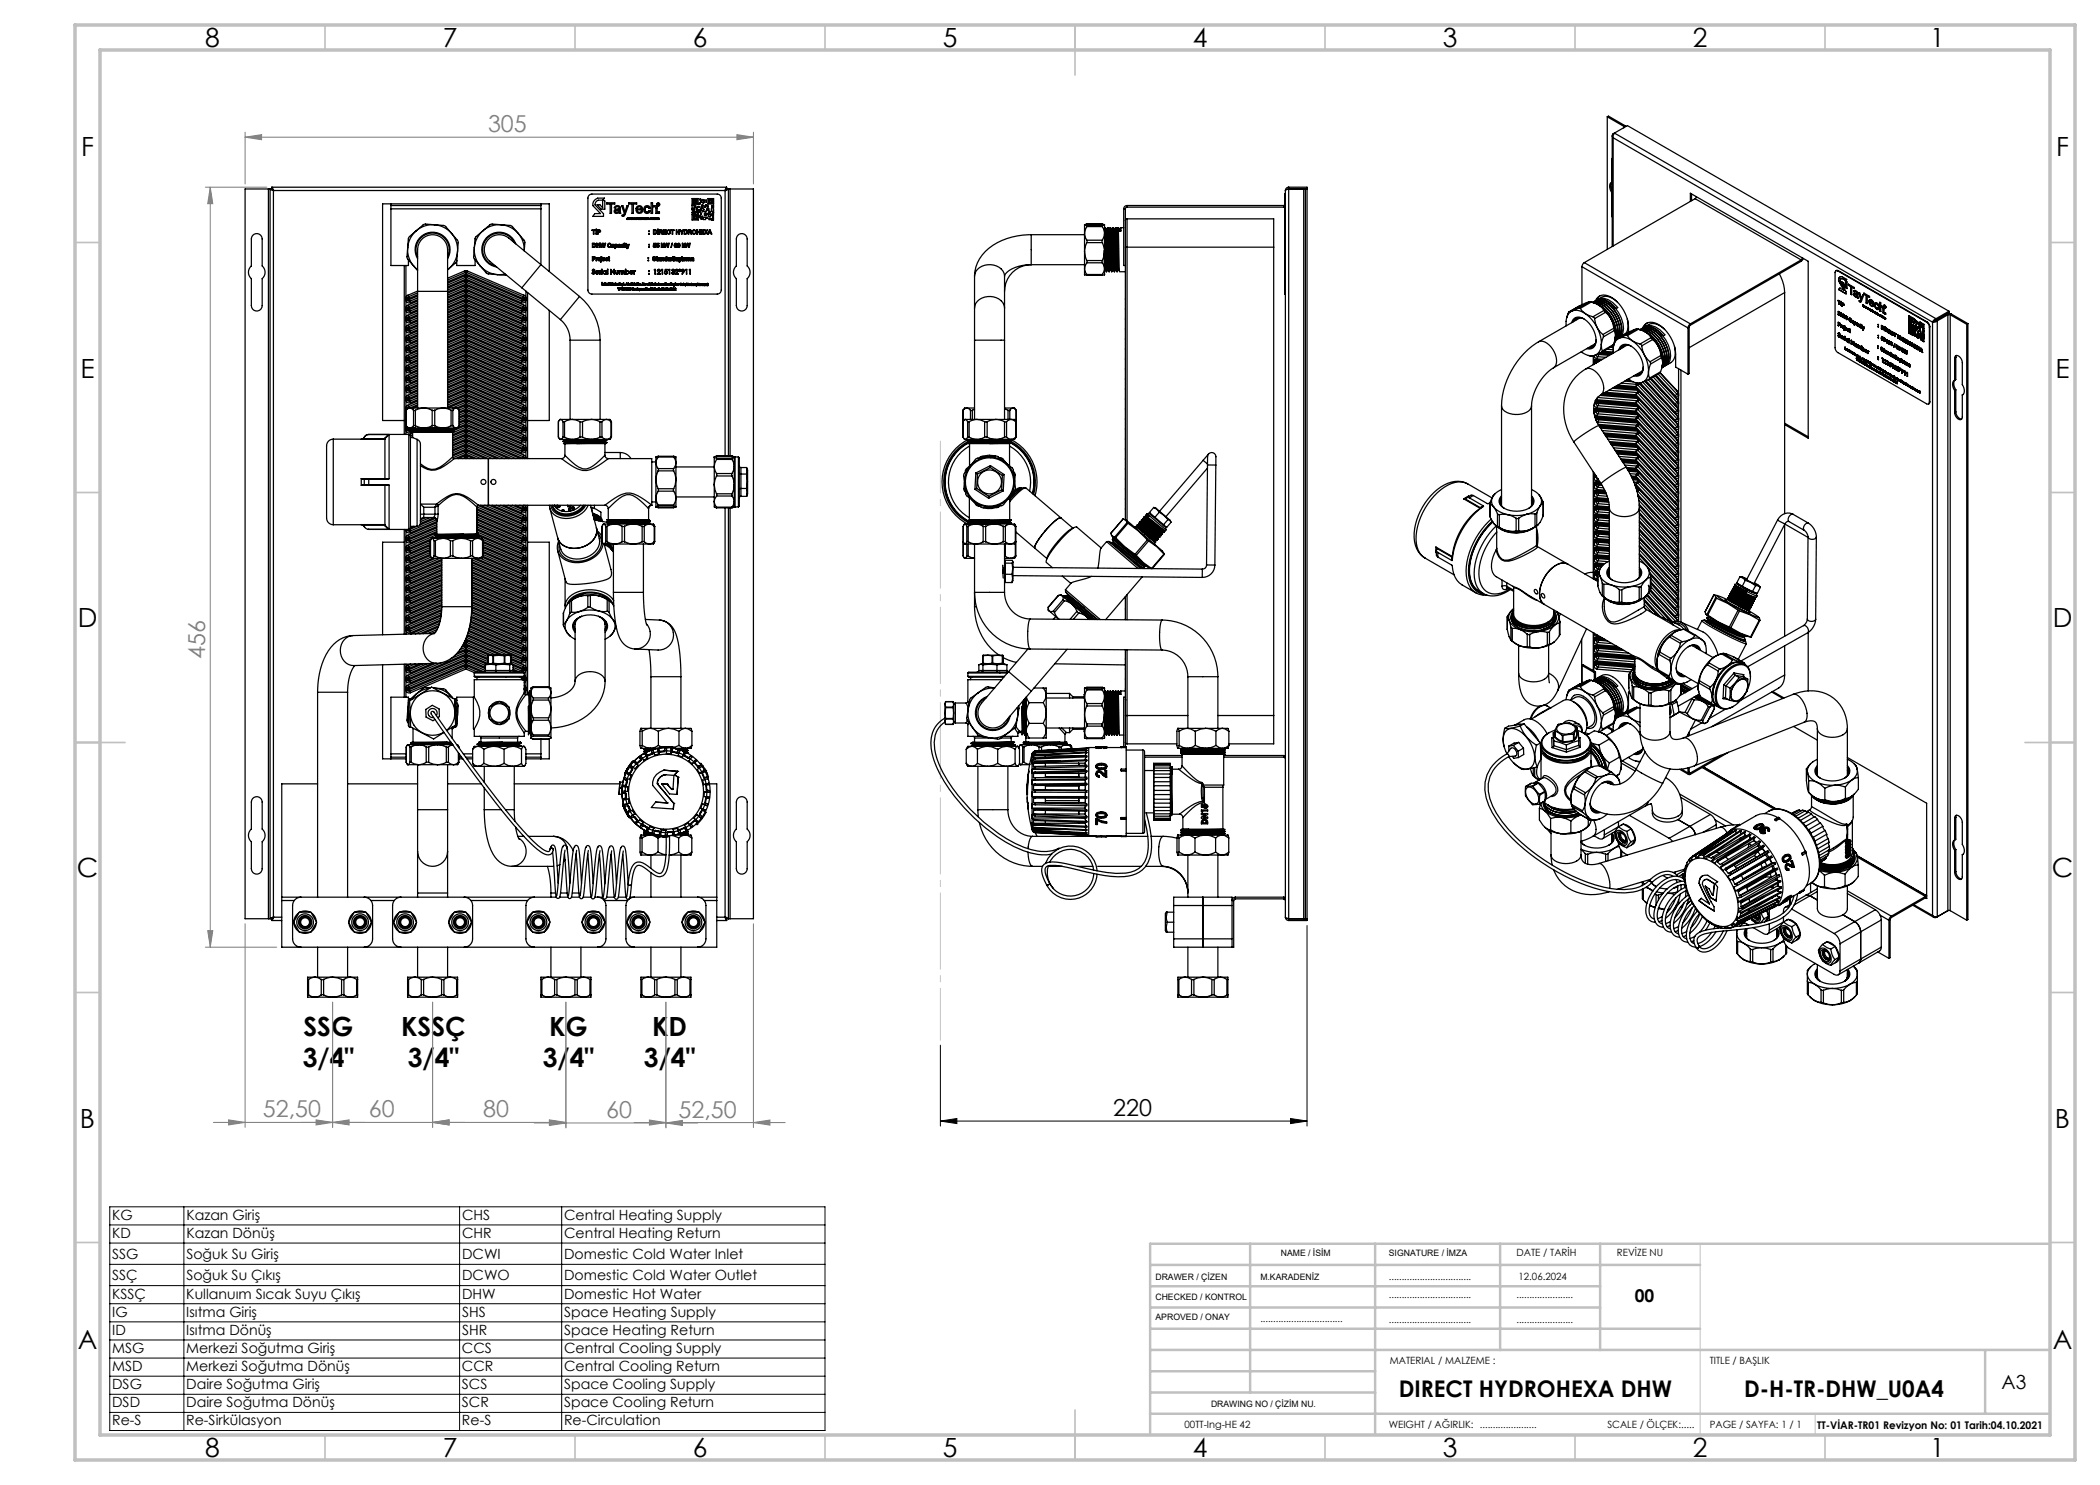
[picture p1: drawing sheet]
<svg xmlns="http://www.w3.org/2000/svg" width="420mm" height="297mm" viewBox="0 0 420 297" stroke-linecap="round" stroke-linejoin="round" font-family="sans-serif">
<defs><g id="words">
<g font-size="5.3">
<text x="41" y="9.5">8</text>
<text x="88.5" y="9.5">7</text>
<text x="138.5" y="9.5">6</text>
<text x="188.5" y="9.5">5</text>
<text x="238.5" y="9.5">4</text>
<text x="288.5" y="9.5">3</text>
<text x="338.5" y="9.5">2</text>
<text x="386" y="9.5">1</text>
<text x="16.2" y="31.3">F</text>
<text x="411.2" y="31.3">F</text>
<text x="16.1" y="75.5">E</text>
<text x="411.1" y="75.5">E</text>
<text x="15.5" y="125.5">D</text>
<text x="410.5" y="125.5">D</text>
<text x="15.4" y="175.5">C</text>
<text x="410.4" y="175.5">C</text>
<text x="60.7" y="207.2">SSG</text>
<text x="80.3" y="207.2">KSSÇ</text>
<text x="109.8" y="207.2">KG</text>
<text x="130.4" y="207.2">KD</text>
<text x="60.6" y="213.5">3/4&quot;</text>
<text x="81.6" y="213.5">3/4&quot;</text>
<text x="108.6" y="213.5">3/4&quot;</text>
<text x="128.8" y="213.5">3/4&quot;</text>
<text x="16" y="225.5">B</text>
<text x="411" y="225.5">B</text>
<text x="15.5" y="269.8">A</text>
<text x="410.5" y="269.8">A</text>
<text x="41" y="291.5">8</text>
<text x="88.5" y="291.5">7</text>
<text x="138.5" y="291.5">6</text>
<text x="188.5" y="291.5">5</text>
<text x="238.5" y="291.5">4</text>
<text x="288.5" y="291.5">3</text>
<text x="338.5" y="291.5">2</text>
<text x="386" y="291.5">1</text>
</g>
<g font-size="4.7" fill="#808080">
<text x="97.6" y="26.4">305</text>
<text x="41" y="131.8" transform="rotate(-90 41 131.8)">456</text>
<text x="52.6" y="223.5">52,50</text>
<text x="73.8" y="223.5">60</text>
<text x="96.6" y="223.5">80</text>
<text x="121.3" y="223.6">60</text>
<text x="135.7" y="223.5">52,50</text>
</g>
<text font-size="4.7" x="222.6" y="223.2">220</text>
<g font-size="4.6">
<text x="279.8" y="279.3">DIRECT HYDROHEXA DHW</text>
<text x="348.8" y="279.3">D-H-TR-DHW_U0A4</text>
</g>
<text font-size="3.9" x="400.3" y="277.8">A3</text>
<text font-size="3.5" x="327" y="260.3">00</text>
<g font-size="2.8">
<text x="22.5" y="244">KG</text>
<text x="37.3" y="244">Kazan Giriş</text>
<text x="92.4" y="244">CHS</text>
<text x="112.8" y="244">Central Heating Supply</text>
<text x="22.4" y="251.8">SSG</text>
<text x="22.5" y="247.6">KD</text>
<text x="37.3" y="251.8">Soğuk Su Giriş</text>
<text x="37.3" y="247.6">Kazan Dönüş</text>
<text x="92.4" y="251.8">DCWI</text>
<text x="92.4" y="247.6">CHR</text>
<text x="112.8" y="251.8">Domestic Cold Water Inlet</text>
<text x="112.8" y="247.6">Central Heating Return</text>
<text x="22.4" y="256.1">SSÇ</text>
<text x="37.3" y="256.1">Soğuk Su Çıkış</text>
<text x="92.4" y="256.1">DCWO</text>
<text x="112.8" y="256.1">Domestic Cold Water Outlet</text>
<text x="22.4" y="263.4">IG</text>
<text x="22.4" y="259.7">KSSÇ</text>
<text x="37.3" y="263.4">Isıtma Giriş</text>
<text x="37.3" y="259.7">Kullanuım Sıcak Suyu Çıkış</text>
<text x="92.4" y="263.4">SHS</text>
<text x="92.4" y="259.7">DHW</text>
<text x="112.8" y="263.4">Space Heating Supply</text>
<text x="112.8" y="259.7">Domestic Hot Water</text>
<text x="22.4" y="267">ID</text>
<text x="37.3" y="267">Isıtma Dönüş</text>
<text x="92.4" y="267">SHR</text>
<text x="112.8" y="267">Space Heating Return</text>
<text x="22.4" y="274.2">MSD</text>
<text x="22.4" y="270.6">MSG</text>
<text x="37.3" y="274.2">Merkezi Soğutma Dönüş</text>
<text x="37.3" y="270.6">Merkezi Soğutma Giriş</text>
<text x="92.4" y="274.2">CCR</text>
<text x="92.4" y="270.6">CCS</text>
<text x="112.8" y="274.2">Central Cooling Return</text>
<text x="112.8" y="270.6">Central Cooling Supply</text>
<text x="22.4" y="281.5">DSD</text>
<text x="22.4" y="277.8">DSG</text>
<text x="37.2" y="281.5">Daire Soğutma Dönüş</text>
<text x="37.3" y="277.8">Daire Soğutma Giriş</text>
<text x="92.4" y="281.5">SCR</text>
<text x="92.4" y="277.8">SCS</text>
<text x="112.8" y="281.5">Space Cooling Return</text>
<text x="112.8" y="277.8">Space Cooling Supply</text>
<text x="22.4" y="285.1">Re-S</text>
<text x="37.2" y="285.1">Re-Sirkülasyon</text>
<text x="92.4" y="285.1">Re-S</text>
<text x="112.8" y="285.1">Re-Circulation</text>
</g>
<text font-size="2.1" x="363.4" y="285.7">TT-VİAR-TR01 Revizyon No: 01 Tarih:04.10.2021</text>
<g font-size="2">
<text x="303.3" y="251.2">DATE / TARİH</text>
<text x="323.4" y="251.2">REVİZE NU</text>
<text x="277.8" y="255.9">................................</text>
<text x="303.7" y="255.9">12.06.2024</text>
<text x="277.8" y="259.6">................................</text>
<text x="303.3" y="259.6">......................</text>
<text x="252.1" y="264.4">................................</text>
<text x="277.8" y="264.6">................................</text>
<text x="303.3" y="264.6">......................</text>
<text x="278" y="272.9">MATERIAL / MALZEME :</text>
<text x="341.9" y="272.9">TITLE / BAŞLIK</text>
<text x="236.9" y="285.5">00TT-Ing-HE 42</text>
<text x="277.8" y="285.5">WEIGHT / AĞIRLIK: ......................</text>
<text x="321.5" y="285.5">SCALE / ÖLÇEK:.....</text>
<text x="341.9" y="285.5">PAGE / SAYFA: 1 / 1</text>
</g>
<g font-size="1.8">
<text x="256.2" y="251.2">NAME / İSİM</text>
<text x="277.8" y="251.2">SIGNATURE / İMZA</text>
<text x="231.1" y="255.9">DRAWER / ÇİZEN</text>
<text x="252.1" y="255.9">M.KARADENİZ</text>
<text x="231.1" y="260">CHECKED / KONTROL</text>
<text x="231.1" y="264">APROVED / ONAY</text>
<text x="242.2" y="281.4">DRAWING NO / ÇİZİM NU.</text>
</g>
</g></defs>
<g fill="none" stroke="#000" stroke-width=".2">
<path d="M261.4 185.1v40.1M188.1 209v16.2M188.1 224.2l3.3-.5v1zM188.1 224.2h73.3M258.1 223.7l3.3 .5-3.3 .5zM22 241.4h143v44.7h-143zM22 245h143M22 248.6h143M22 252.9h143M22 257.1h143M36.8 241.4v44.7M91.9 241.4v44.7"/>
<path d="M112.3 241.4v44.7M22 260.7h143M22 264.4h143M22 268h143M22 271.6h143M22 275.2h143M22 278.9h143M22 282.5h143"/>
</g>
<g fill="none" stroke="#808080" stroke-width=".2">
<path d="M41.1 37.4h12.3M42.1 37.4l.5 3.3h-1.1zM42.1 37.4v152M49 27.4l3.3-.5v1zM49 26.4v10.4M49 27.4h101.7M147.4 26.9l3.3 .5-3.3 .5zM150.7 26.4v10.4M41.1 189.4h14.3M41.5 186.1h1.1l-.5 3.3zM49 184.7v40.8M150.7 184.7v40.8"/>
<path d="M66.5 200.4v25.1M86.5 200.4v25.1M113.2 200.4v25.2M133.2 200.4v25.2M42.7 224.5h70.5M45.7 224l3.3 .5-3.3 .5zM63.2 224l3.3 .5-3.3 .5zM66.5 224.5l3.3-.5v1zM86.5 224.5l3.3-.5v1zM106.8 224.6h32.7M109.9 224.1l3.3 .5-3.3 .5zM109.9 224l3.3 .5-3.3 .5z"/>
<path d="M126.8 224.5h30.2M129.9 224l3.3 .5-3.3 .5zM133.2 224.6l3.3-.5v1zM150.7 224.5l3.3-.5v1z"/>
</g>
<path d="M188.1 88.2v119.8" fill="none" stroke="#c0c0c0" stroke-width=".2" stroke-dasharray="15.2 1.3 1.3 1.3" stroke-dashoffset="4.9"/>
<path d="M340 248.8v38.2M363 282.8v4.2" fill="none" stroke="#c0c0c0" stroke-width=".2"/>
<g fill="none" stroke="#c0c0c0" stroke-width=".35">
<path d="M65 5v5M115 5v5M165 5v5M215 5v10M265 5v5M315 5v5M365 5v5M15 48.5h5M410 48.5h5M15 98.5h5M410 98.5h5M15 148.5h10"/>
<path d="M405 148.5h10M15 198.5h5M410 198.5h5M15 248.5h5M410 248.5h5M65 287v5M115 287v5M165 287v5M215 282v10M265 287v5M315 287v5M365 287v5"/>
</g>
<g fill="none" stroke="#c0c0c0" stroke-width=".5">
<path d="M230 257.3h90M230 253h110M250 248.8v29.7M275 248.8v38.2M300 248.8v21.2M320 248.8v21.2M410 248.8h-180v38.2M230 265.8h110M230 261.5h90M230 278.5h45M230 274.3h45M230 270h180"/>
<path d="M397 270v12.8M230 282.8h180"/>
</g>
<path d="M15 5h400v287h-400zM20 10h390v277h-390z" fill="none" stroke="#c0c0c0" stroke-width=".7"/>
<path d="M188.1 224.2l3.3-.5v1zM258.1 223.7l3.3 .5-3.3 .5z" fill="#000"/>
<g fill="#808080">
<path d="M109.9 224.1l3.3 .5-3.3 .5zM133.2 224.6l3.3-.5v1zM45.7 224l3.3 .5-3.3 .5zM66.5 224.5l3.3-.5v1z"/>
<path d="M49 27.4l3.3-.5v1zM147.4 26.9l3.3 .5-3.3 .5z"/>
<path d="M63.2 224l3.3 .5-3.3 .5zM86.5 224.5l3.3-.5v1z"/>
<path d="M150.7 224.5l3.3-.5v1zM129.9 224l3.3 .5-3.3 .5z"/>
<path d="M41.5 186.1h1.1l-.5 3.3zM42.1 37.4l.5 3.3h-1.1z"/>
<path d="M86.5 224.5l3.3-.5v1zM109.9 224l3.3 .5-3.3 .5z"/>
</g>
<g fill="none" stroke="#000" stroke-width=".25">
<path d="M53.7 37.8h.3M53.7 37.8h-4.7v145.9h4.7M53.7 37.8v145.9M54 37.8l.7 .3M54 37.8h.4l.3 .3M54 37.8v145.9M54.4 37.4l.3 .7M54.4 37.4v.4l.3 .3M54.4 37.4h90.9M54.7 38.1v145.3M54.7 38.1h90.3M54.7 38.1h.1"/>
<path d="M117.8 39l.6-.2h25a.8 .8 0 0 1 .8 .8v18.4a.8 .8 0 0 1-.8 .8h-25a.8 .8 0 0 1-.8-.8v-18.4zM119.1 39.9l.4-.3h1.4l-.3 .4 .4 .2v1.6h-.8l-.8-.9h.6l.5 .7v-1.6h-.8a.91 .91 0 0 0-.7 1l1.7 1.7v.6h-2.1l.4-.6h1.1l-1.5-1.6 .1-.8zM138.4 39.7h1.2v1.2h-1.2zM138.6 40h.8v.7h-.8zM140 39.8h.1v.2h-.1zM140.5 39.9h.1v.2h-.1zM141.6 39.7h1.1v1.1h-1.1zM141.8 39.9h.7v.7h-.7zM145 38.1v53.1M145 38.1h.1M145.3 37.4l-.3 .7M145.3 37.4v.4l-.3 .3"/>
<path d="M145.7 37.8l-.7 .3M145.7 37.8h-.3l-.4 .3M145.7 37.8h.3M145.7 37.8v53.4M146 37.8h4.7v145.9h-4.7M146 37.8v53.4M256.9 39.6h.2M256.9 39.6v18.4M257.1 38.8h-.2v.8M257.1 38.1v145.3M257.7 37.4a.67 .67 0 0 0-.6 .7M257.7 37.4h3.7v146.7h-3.7"/>
<path d="M257.7 37.4v146.7M260.7 37.8h.4M260.7 37.8v145.9h.4v-145.9M260.7 37.8h-3l-.6 .3M261.1 37.8h.3M261.4 37.8l-3.9 .1M321.5 23.4l.2-.2 3.3 1.9M321.5 23.4l3.3 1.9M321.5 23.4v26.5M322.3 36.4a1.45 1.45 0 0 0 0 2.1M322.3 36.4h.1a1.48 1.48 0 0 0 0 1.7M322.3 32v4.4"/>
<path d="M322.3 38.5v4.4M322.4 31.7l-.1 .3M322.4 27.2v22.1M322.4 38.5h-.1M322.4 32h-.1M322.6 26.8a.51 .51 0 0 0 0 .8M322.6 27.6l63.9 36.8M322.6 26.8h.1M322.6 27.6v21.6M322.9 26.6l-.3 .5v.5M322.9 26.6l64.3 37.1M322.9 26.6l2.6-1.5 64.3 37.1"/>
<path d="M322.9 26.6l-.3 .2M324.8 25.3v.2zM325 25.1l.2 .2M325 25.1l-.2 .2M338.3 38.8v1.3M339 39.7l21.2 12.3M339 39.7l-22.1 12.8M339.3 39.3l-.3 .4M50.5 47.1a1.08 1.08 0 0 1 1.2-.3 1.08 1.08 0 0 1 .7 1v5.4a1.67 1.67 0 0 1 0 2.5v5.4a1.08 1.08 0 0 1-1 1.1 1.08 1.08 0 0 1-1.1-1.1v-5.4a1.67 1.67 0 0 1 0-2.5v-5.4zM78.2 41.1v.7M78.2 40.8v.3M78.2 41.8h30"/>
<path d="M78.2 41.1h30M78.2 41.8v11.3h3.5v-1.1M80.9 53.1v33.8M81.2 53.1v33.8M81.5 59.9h-.2a.59 .59 0 0 0 .2 .6 .59 .59 0 0 0 .6 0M81.5 59.9l.2 .3h.3M81.5 59.7h.4M81.5 59.9h.4M81.5 59.7v.2M81.5 49.6a5 5 0 0 0 1.2 3.6M81.5 49.6l-.1 2 1.3 1.6M81.6 59l-.2 .1a.3 .3 0 0 0-.1 .6h.2"/>
<path d="M81.6 59l.1 .4M81.7 59.4l-.2 .3M81.7 59.4l.2 .3M81.9 59.9l.1 .3M81.9 59.7v.2M82.7 53.2l.8 .7M82.7 53.2l.8 .9M83.3 46.1a5 5 0 0 0-1.8 3.5M83.3 46.1l-1.6 1.4-.2 2.1M83.5 58.3v-6.9a5.4 5.4 0 0 1 .6-3.3 3 3 0 0 1 3.7-.9 3 3 0 0 1 1.7 3.3v7.8M83.5 51.7a3.5 3.5 0 0 1 3-5.3 3.5 3.5 0 0 1 3 5.3M83.5 51.4a3.3 3.3 0 0 1 3-4.8 3.3 3.3 0 0 1 3 4.8"/>
<path d="M83.5 58.3h6M83.5 58.3v23.3M83.5 58.6l-1.8 .8M83.5 59.6l-1.5 .6M83.5 59.9l-1.4 .6M83.5 58.2l-1.9 .8M83.5 59.2l-1.6 .7M83.5 58.9l-1.6 .8M86.9 45a5 5 0 0 0-3.6 1.1M86.9 45a5 5 0 0 1 3.4 1.7M86.9 45l2 .1 1.4 1.6M86.9 45l-2.1-.1-1.5 1.2"/>
<path d="M89.5 58.3v23.3M89.8 53.7l-.3 .2M90.3 46.7a5 5 0 0 1 1.2 3.6M90.3 46.7l1.3 1.5-.1 2.1M91.5 50.3a5 5 0 0 1-1.7 3.4M91.5 50.3l-.2 2-1.5 1.4M92.9 56.2h.5M92.9 58.2h.5M92.9 54.2h.5M92.9 56.2l.2 .3M92.9 54.2l.2 .3M92.9 58.2l.2 .3"/>
<path d="M92.9 59.2l.2 .3M92.9 59.2h.5M92.9 57.2l.2 .3M92.9 55.2l.2 .3M92.9 57.2h.5M92.9 55.2h.5M92.9 56.2l-3.4 1.4M92.9 58.2l-3.4 1.4M92.9 54.2l-3.4 1.4M92.9 59.2l-3.4 1.4M92.9 57.2l-3.4 1.4M92.9 55.2l-3.4 1.4"/>
<path d="M93.1 57.5l.1 .3M93.1 56.5h.2M93.1 58.5h.2M93.1 54.5h.2M93.1 59.5l.1 .3M93.1 55.5l.1 .3M93.1 57.5h.2M93.1 59.5h.2M93.1 55.5h.2M93.1 56.5l.1 .3M93.1 54.5l.1 .3M93.1 58.5l.1 .3"/>
<path d="M93.1 57.5l-3.6 1.5M93.1 54.5l-3.6 1.5M93.1 58.5l-3.6 1.5M93.1 59.5l-3.6 1.5M93.1 56.5l-3.6 1.5M93.1 55.5l-3.6 1.5M93.2 55.8l11.1 4.7M93.2 57.8l11.1 4.7M93.2 59.8l11.1 4.7M93.2 56.8l11.3 4.9M93.2 58.8l11.3 4.9M93.2 54.8l11.3 4.9"/>
<path d="M93.2 55.8l-3.7 1.6M93.2 57.8l-3.7 1.6M93.2 59.8l-3.7 1.6M93.2 56.8l-3.7 1.6M93.2 54.8l-3.7 1.6M93.2 58.8l-3.7 1.6M93.3 59.5l-.1 .3M93.3 55.5l-.1 .3M93.3 57.5l-.1 .3M93.3 56.5l-.1 .3M93.3 54.5l-.1 .3M93.3 58.5l-.1 .3"/>
<path d="M93.3 56.5l11.4 4.9M93.3 54.5l11.4 4.9M93.3 58.5l11.4 4.9M93.3 59.5l11.1 4.7M93.3 55.5l11.1 4.7M93.3 57.5l11.1 4.7M93.4 56.2l-.1 .3M93.4 58.2l-.1 .3M93.4 54.2l-.1 .3M93.4 57.2l-.1 .3M93.4 59.2l-.1 .3M93.4 55.2l-.1 .3"/>
<path d="M93.4 56.2l11.4 4.8M93.4 58.2l11.4 4.8M93.4 54.2l11.4 4.8M93.4 57.2l11.1 4.7M93.4 59.2l11.1 4.7M93.4 55.2l11.1 4.7M94.9 49.6a5 5 0 0 0 1.2 3.6M94.9 49.6l-.1 2 1.3 1.6M95 52v1.1h-3.6v-.9M96.1 53.2a5 5 0 0 0 3.4 1.7M96.1 53.2l1.4 1.5 2 .2M96.6 46.1a5 5 0 0 0-1.7 3.5"/>
<path d="M96.6 46.1l-1.5 1.4-.2 2.1M99.5 54.9l1.8 .2M100.2 45a5 5 0 0 0-3.6 1.1M100.2 45a5 5 0 0 1 3.4 1.7M100.2 45l2 .1 1.4 1.6M100.2 45l-2-.1-1.6 1.2M101 54.8l-1.5 .1M102.9 48.5a3.3 3.3 0 0 0-5.6-.7 3.3 3.3 0 0 0 1.8 5.4M103.2 48.8a3.5 3.5 0 0 0-6-1.1 3.5 3.5 0 0 0 2.1 5.7M103.6 46.7l1.3 1.5-.1 2a5 5 0 0 0-1.2-3.5zM104.4 57.6l7.7 6.3M104.5 59.9h.4"/>
<path d="M104.5 59.7h.4M104.5 59.9l-.1 .3M104.5 59.7v.2M104.7 59.4l.2 .3M104.7 59.4l-.2 .3M104.8 59l.1 .1a.32 .32 0 0 1 .2 .6h-.2M104.8 59l-.1 .4M104.9 59.9h.2a.59 .59 0 0 1-.2 .6 .59 .59 0 0 1-.6 0M104.9 59.9l-.2 .3h-.3M104.9 59.7v.2M105.2 58.2v33.5M105.5 58.5v33.2"/>
<path d="M108.2 41.1v.7M108.2 40.8v.3M108.2 41.8v11.1M108.2 52.9l-5.3-4.3a5.1 5.1 0 0 0-3.2-1.7 3 3 0 0 0-2.8 2.4 3 3 0 0 0 1.5 3.3l6 5M108.2 52.9l-3.8 4.7M108.2 52.9l7.7 6.4M109.9 54.3v-13.5h-33.4v43.3h4.4M115.9 59.3a11.3 11.3 0 0 1 4.1 8.7M115.9 59.3l-3.8 4.6M118.4 46h.7l-.3 .1v.7h-.1v-.7zM118.5 48.7h.3a.41 .41 0 0 1 .4 .4 .41 .41 0 0 1-.4 .4h-.3zM118.5 51.3h.3a.25 .25 0 0 1 .3 .2 .25 .25 0 0 1-.1 .3h-.4v.3h-.1z"/>
<path d="M118.6 53.9l.3 .1h-.3v.1a.39 .39 0 0 1 .3 .3 .39 .39 0 0 1-.1 .4l-.4-.2 .4 .1a.25 .25 0 0 0 0-.3 .25 .25 0 0 0-.2-.1zM118.6 51.4h.3v.3h-.3zM118.6 48.8a.34 .34 0 0 1 .4 .1 .34 .34 0 0 1 0 .4l-.4 .1zM119.2 54.2h.4l.2 .3h-.6a.33 .33 0 0 0 .6 .1 .35 .35 0 0 1-.6 .2 .35 .35 0 0 1 0-.6zM119.2 46h.1M119.2 45.8h.1v1h-.1zM119.2 45.9h.1M119.2 51.5l.3 .1-.2 .1v.4h-.1zM119.3 54.3l.2-.1 .2 .2h-.5zM119.3 48.7h.1v.3h.4v-.3h.1v.8h-.1v-.4h-.4v.4h-.1zM119.5 46h.3a.25 .25 0 0 1 .3 .1 .25 .25 0 0 1-.1 .3l-.4 .1v.3h-.1zM119.6 46.1h.3l.1 .2-.4 .1z"/>
<path d="M119.9 54.1h.4l-.3 .3v.4zM120 48.7h.2l.1 .7 .2-.7h.2l.1 .7 .2-.7h.1l-.2 .8h-.1l-.2-.7-.2 .7h-.2zM120.2 51.5h.1v.8l-.2 .1zM120.2 51.3l.1 .1zM120.3 54.1l.1 .7zM120.4 56.6v.4zM120.5 57h.1M120.5 56.7h.1M120.5 51.6h.4l.1 .1v.2h-.4v.1h.4a.3 .3 0 0 1-.5 .1 .3 .3 0 0 1 0-.5zM120.6 56.7h.2v.3l-.1-.3-.1 .2M120.6 56.7l-.1 .3M120.6 51.7l.3 .1h-.3z"/>
<path d="M120.7 54.2l.3-.1 .2 .2 .1-.2v.7l-.1-.1a.36 .36 0 0 1-.5 0 .36 .36 0 0 1 0-.5zM121 51.8v.1M121.2 51.6l.2-.1 .2 .2-.2-.1a.22 .22 0 0 0-.2 .2 .22 .22 0 0 0 .1 .3l.3-.2a.29 .29 0 0 1-.5 .2 .29 .29 0 0 1 .1-.5zM121.3 56.7h.2v.3l-.1-.3-.1 .3zM121.4 40.6h1.5v.2h-.6v1.9h-.3v-1.9h-.6zM121.5 53.9l.1 .9zM121.6 56.7l.2 .3 .1-.3v.3l-.3-.1zM121.6 48.7h.4l.2 .2-.3-.2a.34 .34 0 0 0-.3 .4 .34 .34 0 0 0 .3 .3l.3-.2a.4 .4 0 0 1-.6 .2 .4 .4 0 0 1 0-.7zM121.7 51.4l.1-.1 .1 .2-.1 .5 .1 .1h-.2zM121.8 56.6h.1M122.2 53.9v.9v-.7l.7 .7M122.2 53.9h.1"/>
<path d="M122.2 53.9l.6 .7 .1-.7v.9M122.2 56.6l-.1 .4 .1-.3 .2 .3 .1-.3 .1 .3v-.4M122.2 56.6h.1M122.2 56.6l.2 .3 .1-.3M122.4 49v-.1a.34 .34 0 0 1 .4 .2 .34 .34 0 0 1 0 .4h-.2a.19 .19 0 0 1-.3-.1 .19 .19 0 0 1 .2-.3l.2-.1zM122.4 49.3l.3-.1-.1 .2zM122.5 56.6h.1M122.7 49.1h.1M122.7 56.7h.3v.3a.16 .16 0 0 1-.3 0 .16 .16 0 0 1 0-.3zM122.9 54.8h.1M123 48.9h.2a.32 .32 0 0 1 .3 .3 .32 .32 0 0 1-.3 .3l-.1-.1-.1 .3zM123 41.3l.6-.2 .5 .4v1.2h-.2l-.1-.2-.5 .2a.43 .43 0 0 1-.5-.4 .43 .43 0 0 1 .3-.4l.7-.2v-.1l-.3-.3-.2 .1-.2 .2h-.2z"/>
<path d="M123.1 54.1l.1 .3a.23 .23 0 0 0 .2 .3 .23 .23 0 0 0 .2-.3l.1-.3-.1 .6-.4 .1zM123.1 56.6v.2h.2l.1 .2-.2-.3-.1 .3zM123.2 42.1l.6-.2v.3a.43 .43 0 0 1-.7 .2zM123.4 56.9l.4-.2v.3h-.2M123.4 56.9l.2 .1M123.5 56.9l.2-.1-.1 .2M123.5 56.9l.1 .1M123.6 57.6h.5zM123.6 49l.1-.1a.34 .34 0 0 1 .4 .2 .34 .34 0 0 1-.1 .4h-.1a.19 .19 0 0 1-.3-.1 .19 .19 0 0 1 .2-.3l.2-.1zM123.7 58h.1M123.7 57.6v.4M123.7 49.3l.3-.1-.1 .2z"/>
<path d="M123.8 57.6h.1M123.8 56.6l.1 .4zM123.9 54.1l.1 .1 .3-.1 .1 .2 .4-.1 .1 .6-.1-.5-.2-.1-.1 .1-.1 .5-.1-.5-.1-.1-.2 .1-.1 .5zM123.9 57.6v.4l.1-.4M124 56.6v.4zM124 49.1h.1M124.1 57.8l.1 .1zM124.1 56.9h.3a.16 .16 0 0 0-.2-.2 .16 .16 0 0 0-.1 .2 .16 .16 0 0 0 .1 .1M124.1 56.9l.1 .1M124.1 56.8h.3M124.2 57l.2-.1zM124.3 48.9h.3l.1 .2-.2-.1a.22 .22 0 0 0-.2 .2 .22 .22 0 0 0 .2 .2l.2-.1a.29 .29 0 0 1-.4 .1 .29 .29 0 0 1 0-.5z"/>
<path d="M124.3 41.1h.3l.4 1.3 .4-1.3h.3l-.8 2-.2 .2-.3-.1v-.2h.2l.3-.3zM124.3 57.6l.2 .4 .1-.4-.1 .4-.2-.1zM124.5 57l.1-.1zM124.5 56.8h.1M124.5 56.8h.1h-.1l.1 .1M124.5 56.8l.1 .1M124.7 56.7v.3zM124.7 57.6h.2h-.2v.4zM124.7 57.7h.2l-.2 .1M124.8 48.7l.1 .1zM124.8 48.9h.1v.6h-.1zM124.9 56.9l-.1 .2z"/>
<path d="M125 58h.1M125 57.7h.2l-.2 .1M125 57.6h.2h-.2v.4M125.1 53.9l.1 .4a.35 .35 0 0 1 .5-.1 .35 .35 0 0 1 0 .5 .35 .35 0 0 1-.5 0l-.1 .1zM125.1 48.7l.3 .2 .2 .4 .3-.4-.4 .8h-.1l.1-.2-.2-.6-.1 .1 .1 .5-.2-.1zM125.2 56.8h.2M125.3 57.6l.2 .1-.2-.1v.4zM125.3 57.8h.1M125.3 56.6l-.2 .4 .3-.1M125.3 56.6h.1M125.3 56.7l.2 .3M125.3 56.6l.2 .4"/>
<path d="M125.3 57.8l.2 .2zM125.5 57h.1M125.5 57.7l-.2 .1M125.5 57.7l-.1 .1M125.5 43.7h-.1l.2-.1v.3h-.2l.2-.2M125.5 43.7h.1M125.6 43.8h-.2h.1M125.6 43.8h-.1M125.6 43.7h.1M125.6 43.8h.1M125.6 56.7l.1 .1zM125.6 57.8l.1-.2 .2 .2"/>
<path d="M125.6 57.8l.1 .2 .2-.2M125.6 57.8l.1 .2 .1-.2M125.6 57.8l.1-.2 .1 .2M125.6 56.6l.1 .4zM125.7 43.7l.2-.2v.4l-.2-.1zM125.7 40.6h1.6v.2h-.6v1.9h-.3v-1.9h-.7zM125.8 56.8l.3-.1v.3a.16 .16 0 0 1-.3 0 .16 .16 0 0 1 0-.2zM125.9 43.6l.1 .2 .1-.2-.1 .3zM126 57.6h.2zM126 57.7h.1a.15 .15 0 0 1 0 .2 .15 .15 0 0 1-.2 0h.2zM126 54.2h.5l.1 .3h-.6a.33 .33 0 0 0 .3 .2 .33 .33 0 0 0 .3-.1 .35 .35 0 0 1-.5 .2 .35 .35 0 0 1-.1-.6zM126.1 43.6h.1"/>
<path d="M126.1 54.3l.3-.1 .2 .2h-.6zM126.2 56.7l.1 .1zM126.2 56.6l.1 .4zM126.3 43.7h-.1l.1-.1 .1 .3v-.3l.2 .1M126.3 43.7h.1M126.3 43.8h.1M126.3 43.8h-.1h.1M126.3 43.7l-.1 .2h.3v-.2l.1 .2v-.2M126.4 56.7l.1 .3 .1-.3v.3h-.2zM126.4 58h.1M126.5 57.6l.2 .1-.2 .1M126.5 57.8l.2 .2-.2-.2 .2-.2h-.3v.4"/>
<path d="M126.6 56.7h.1M126.5 56.6h.1M126.8 56.7l-.1 .3 .1-.2M126.8 56.7v.1M126.8 54.1h.3l-.2 .3v.4zM126.8 57.7h.2l.1 .2h-.3h.3a.16 .16 0 0 1-.3 .1 .16 .16 0 0 1 0-.3zM126.8 56.8h.1M126.8 57.8h.2zM126.9 56.7l-.1 .1M126.9 56.6v.4zM126.9 56.9l.2-.2-.1 .2 .2 .1-.3-.1M127 43.8h.1z"/>
<path d="M127 43.7h.1zM127.1 43.8h.1M127.1 43.8l-.1-.2-.1 .2h.2M127.2 57.7l.1 .3M127.2 43.7l.2-.2v.4l-.2-.1zM127.3 58h.1M127.4 57.7l-.1 .3M127.4 56.6l.2 .1-.1 .3h-.1zM127.4 56.8l.2 .1M127.4 56.8l.1-.1h-.1v.3l.2-.1M127.5 41.3a.68 .68 0 0 1 .7-.1 .68 .68 0 0 1 .3 .8h-1.1a.43 .43 0 0 0 .4 .5 .43 .43 0 0 0 .5-.3h.2l-.2 .4a.78 .78 0 0 1-1.1-.3 .78 .78 0 0 1 .3-1zM127.6 58l.2-.3 .1 .4"/>
<path d="M127.6 41.5l.4-.1 .3 .4h-.8zM127.6 58h.2h-.3v-.3v.3M127.7 43.7l-.1 .1M127.7 56.6v.4zM127.7 43.7h-.1l.2-.1v.3h-.2v-.1M127.7 43.7h.1M127.7 43.8h.1M127.7 43.8h-.1h.1M127.9 57.7h-.3h.1M127.9 58.1h.1M127.9 43.8h.1M127.9 57h.1"/>
<path d="M127.9 57l-.1-.3 .1 .3M128 57.9l.1-.2-.2 .4M128 56.7h.1M128 43.6v.3h-.1l-.1-.3 .1 .2M128.1 56.7l-.2 .3M128.1 43.7l.1-.1-.3 .2M128.2 57h.1M128.2 43.9v-.3v.3M128.2 43.9h.1M128.4 57.9l-.1 .1M128.4 57.9l-.2-.1 .1 .2M128.5 57.9a.16 .16 0 0 0-.2-.2 .16 .16 0 0 0-.2 .2 .16 .16 0 0 0 .2 .1"/>
<path d="M128.5 57.9l-.2 .1M128.5 56.6l.3 .4v-.4v.4l-.3-.3v.3zM128.5 43.6h.3v.3v-.2l-.1 .2-.1-.2-.1 .2zM128.5 57.7l.3 .1v.1l-.2-.1v.2zM128.8 58h.1M128.8 57h.1M128.8 57.9v.1M129 41.2a.63 .63 0 0 1 1 .4l-.2 .1-.3-.4a.53 .53 0 0 0-.5 .7 .53 .53 0 0 0 .7 .4l.1-.3h.2a.63 .63 0 0 1-.5 .6 .63 .63 0 0 1-.7-.4v-.4zM129 43.7h-.1l.2-.1v.3h-.2l.2-.2M129 43.7h.1M129 56.8l.1 .2-.2-.1M129 56.8l-.1 .1"/>
<path d="M129 56.7a.16 .16 0 0 1 .2 .2 .16 .16 0 0 1-.2 .2 .16 .16 0 0 1-.1-.2M129 56.7l-.1 .2M129.1 43.8h-.2h.1M129.1 43.8h-.1M129.1 43.7h.1M129.1 43.8h.1M129.1 57.6h.1M129.1 58h.1M129.1 57.6v.4M129.1 57.6l.3 .3v-.3v.4M129.1 57.7l.3 .3M129.1 43.6h.2"/>
<path d="M129.2 43.9v-.3v.3M129.3 43.9h-.1M129.3 43.6l-.2 .1M129.3 43.9h.1M129.3 43.5v.4zM129.3 43.6h.1M129.4 58h.1M129.5 57h.1M129.5 56.8h.1M129.5 56.7h.1M129.6 51.5l.1 .2zM129.6 52l.1 .1z"/>
<path d="M129.7 43.6l.1 .1 .1 .2-.1-.2-.1 .2zM129.8 46.7l.1 .1zM129.8 46.2l.1 .1zM129.8 56.7l.2-.1-.2 .5 .2-.4M129.8 48.9l.1 .1zM129.8 49.4l.1 .1zM129.8 56.6v.1M130.1 57.6l.2 .1-.1 .3h-.2zM130.1 43.7h.1M130.1 43.7h.1h-.2l.2 .1M130.1 43.7l.1 .1-.1 .1 .1-.1M130.1 57.7h.1v.3l-.1-.1z"/>
<path d="M130.2 43.8h.1M130.2 40.6h.3v.7a.52 .52 0 0 1 .6-.2 .52 .52 0 0 1 .3 .5v1.1h-.2v-1a.33 .33 0 0 0-.4-.4 .33 .33 0 0 0-.3 .4v1h-.3zM130.2 56.6l-.1 .5zM130.3 57.1l.2-.2-.1 .1h.2zM130.3 56.8l.2-.2v.3M130.3 56.8h.1M130.4 56.8l.1-.1v.2M130.5 57.9l.1-.2h-.2l.1-.1 .1 .2-.3 .2h.3h-.2M130.6 43.5v.4zM130.6 51.4l.3-.1 .2 .3-.3-.2-.1 .2a.38 .38 0 0 1 .4 .4l-.4 .1-.2-.1 .1-.1a.19 .19 0 0 0 .2 .2 .19 .19 0 0 0 .2-.3l-.4-.1zM130.7 46h.3a.41 .41 0 0 1 .4 .4 .41 .41 0 0 1-.4 .4h-.3zM130.7 43.8h.1"/>
<path d="M130.8 48.7h.3l-.3 .1v.2a.26 .26 0 0 1 .4 .1 .26 .26 0 0 1-.2 .4 .26 .26 0 0 1-.3-.2l.1-.1a.17 .17 0 0 0 .2 .1 .17 .17 0 0 0 0-.2 .17 .17 0 0 0-.2 0h-.1zM130.8 46.1a.34 .34 0 0 1 .4 .1 .34 .34 0 0 1 0 .5h-.4zM130.8 57.6l.2 .1zM130.9 43.6v.3h-.2v-.3v.2M130.9 43.6l.1 .1M130.9 53.9h.2v.9zM130.9 57.7v.3l.1-.3M131 43.9v-.3v.3M131 43.9h.1M131.1 43.5v.4zM131.1 43.6h.1M131.1 56.9h.2l-.2 .2 .1-.2z"/>
<path d="M131.1 43.6h-.3l-.1 .2M131.1 57.8l.3-.1v.3a.16 .16 0 0 1-.3 0 .16 .16 0 0 1 0-.2zM131.3 51.4l.1-.1 .1 .2-.1 .5 .1 .1h-.2zM131.3 56.9l.2 .2M131.4 56.8h.2v.1h-.3zM131.4 56.9l.1 .1M131.4 56.9h.2M131.4 48.7h.4l-.3 .1-.1 .2a.26 .26 0 0 1 .4 .1 .26 .26 0 0 1-.2 .4 .26 .26 0 0 1-.3-.2l.1-.1a.17 .17 0 0 0 .3 .1 .17 .17 0 0 0 0-.2 .17 .17 0 0 0-.3 0h-.1zM131.4 43.9h.1M131.4 43.6h.1M131.5 43.7h.1v.2v-.2l-.1 .1M131.5 43.6l-.1 .3"/>
<path d="M131.5 57h.1zM131.5 40.7l.2 .1 .1 .3-.2-.2-.1 .2zM131.5 57.7v.3l.1-.2M131.5 57.7v.1M131.6 40.8h.1zM131.6 53.9a.31 .31 0 0 1 .4 .1 .31 .31 0 0 1-.1 .5l-.3 .2 .5 .1h-.7l.5-.5a.24 .24 0 0 0-.1-.4 .24 .24 0 0 0-.3 .3zM131.6 57.8h.1M131.6 42.4h.3v.3h-.3zM131.6 51.6h.1a.34 .34 0 0 1 .4 .1 .34 .34 0 0 1-.1 .4h-.1a.19 .19 0 0 1-.3-.1 .19 .19 0 0 1 .2-.2l.1-.1zM131.6 57.7l-.1 .1M131.6 57.7v.1M131.6 45.9l-.1-.1h.1v1h-.1v-.8h.1"/>
<path d="M131.7 57.7h.1M131.7 57.7v.3zM131.7 57.6h.1M131.7 56.6l.1 .2a.16 .16 0 0 1 .2 0 .16 .16 0 0 1 0 .2 .16 .16 0 0 1-.2 0zM131.7 43.8h.1M131.7 43.7h.1M131.7 43.7l.2 .2-.2-.1M131.8 43.7h.1M131.8 43.7v.1M131.8 43.8h.1M131.8 57.6v.2h.3l-.1 .1-.1-.1-.1 .2zM131.8 43.8h-.1"/>
<path d="M131.8 46l.6 .1v.2l-.2 .1 .3 .4-.4-.4h-.2v.4h-.1zM131.9 46.1h.4v.2h-.4zM132 58h.1M132.1 57.9v.1M132.1 57l.2-.2h-.2h.2l-.2 .3h.2M132.2 51.5l.1 .1a.21 .21 0 0 1 .3-.1 .21 .21 0 0 1 .1 .3v.3l-.2-.5-.3 .5zM132.3 48.7h.1v.4l.3-.2-.2 .2 .2 .4-.3-.3-.1 .3zM132.3 57v.1M132.3 53.9h.2v.9zM132.4 57.6l.1 .4zM132.4 56.9h.3a.16 .16 0 0 0-.2-.1 .16 .16 0 0 0-.1 .1 .16 .16 0 0 0 .1 .2M132.4 56.9l.1 .1"/>
<path d="M132.4 56.9h.2M132.5 57h.2zM132.6 46h.6l-.4 .1v.2h.4l-.4 .1v.3l.5 .1h-.7zM132.8 48.7h.1l.1 .7 .2-.7h.2l.2 .7 .1-.7h.2l-.3 .8h-.1l-.2-.7-.2 .7h-.1zM132.8 57.9l-.2-.1 .1-.2 .2 .1-.2 .3M132.9 51.6h.4l.1-.3v.8l-.5-.1zM132.9 57.1h.1M133 56.7l.1 .1h-.1M133 56.9l.2-.1-.1-.1-.2-.1v.5M133.1 53.9h.3l-.3 .1v.2a.31 .31 0 0 1 .4 .2 .31 .31 0 0 1-.3 .4 .31 .31 0 0 1-.3-.2 .25 .25 0 0 0 .3 .2 .25 .25 0 0 0 .1-.4 .25 .25 0 0 0-.3-.1zM133.2 57.6l.1 .4zM133.3 56.6v.5z"/>
<path d="M133.4 56.8h.3v.2a.16 .16 0 0 1-.3 0 .16 .16 0 0 1 0-.2zM133.5 46.1l.4-.1 .2 .2-.4-.1a.34 .34 0 0 0-.2 .3 .34 .34 0 0 0 .2 .3l.4-.1a.4 .4 0 0 1-.6 .1 .4 .4 0 0 1 0-.6zM133.5 57.6l.1 .4zM133.5 51.6h.1a.34 .34 0 0 1 .4 .1 .34 .34 0 0 1-.1 .4h-.1a.19 .19 0 0 1-.3-.1 .19 .19 0 0 1 .2-.2l.1-.1zM133.8 53.9h.2v.9zM133.8 57h.1zM133.8 58h.1M133.8 56.8h.1h-.1l.1 .2M133.8 56.8v.1M133.8 56.9h.1M133.9 51.7v.1M134 56.8h.1z"/>
<path d="M134 56.6l.1 .5zM134.1 57.9v-.2l-.2 .1 .2-.2 .1 .2-.3 .2h.3h-.2M134.1 51.5l.4 .1-.2 .1-.1 .4h-.1zM134.2 46h.6l-.3 .1v.7h-.1v-.7zM134.2 56.7h.1M134.2 56.8v.3zM134.2 56.6h.1M134.2 57.8l.2 .3 .1-.3M134.2 57.8l.2-.2 .1 .2M134.3 57.8l.1-.1 .1 .1M134.3 57.8l.1 .2 .1-.2M134.3 56.6h.1"/>
<path d="M134.3 57.1h.1M134.4 56.6l-.1 .5M134.4 56.9l.2 .2-.2-.2M134.4 48.7l-.2 .8zM134.4 53.9a.25 .25 0 0 1 .4 0 .25 .25 0 0 1 0 .4 .31 .31 0 0 1 0 .5 .31 .31 0 0 1-.5-.2h.1a.22 .22 0 0 0 .3 .1 .22 .22 0 0 0 0-.3l-.1-.1 .2-.2a.24 .24 0 0 0-.2-.2 .24 .24 0 0 0-.3 .2zM134.5 56.8l-.1 .1M134.5 51.4l.1-.1 .1 .2-.1 .5 .1 .1h-.2zM134.8 57.2h.1M134.8 57.1h.1M134.8 57.1l.1-.1-.2-.1 .2-.1h-.1a.19 .19 0 0 0-.2 .1 .19 .19 0 0 0 .2 .2M134.8 57.1v.1M134.8 51.3h.1v.8h-.1z"/>
<path d="M134.8 58.1l-.2-.1 .2-.3h-.2h.2l-.2 .4h.6l-.2-.1 .1-.2v-.2l-.2 .1 .2 .1-.2 .3M134.9 48.8l.3-.1 .2 .2-.3-.1-.2 .3a.26 .26 0 0 1 .4 0 .26 .26 0 0 1 0 .4 .26 .26 0 0 1-.4-.2zM135 56.7h.1M135 56.8v.3zM135.1 51.6h.1a.34 .34 0 0 1 .4 .1 .34 .34 0 0 1-.1 .4h-.1a.19 .19 0 0 1-.3-.1 .19 .19 0 0 1 .2-.2l.1-.1zM135.1 56.7l.1 .4zM135.2 53.9a.31 .31 0 0 1 .4 .1 .31 .31 0 0 1-.2 .5l-.2 .2 .4 .1h-.6l.5-.5a.24 .24 0 0 0-.1-.4 .24 .24 0 0 0-.3 .3zM135.2 51.9h.3l-.1 .1zM135.3 46h.1v.3h.4v-.3h.1v.8h-.1v-.4h-.4v.4h-.1zM135.3 56.8h.2l.1 .1-.3 .1h.2a.16 .16 0 0 1-.2 .1 .16 .16 0 0 1 0-.3zM135.3 56.8l.2 .1zM135.5 51.7v.1"/>
<path d="M135.6 48.7h.2a.49 .49 0 0 1 0 .8l-.3-.3zM135.6 48.8h.2a.38 .38 0 0 1 0 .6l-.2-.1zM135.7 56.8l-.1 .3 .1-.3M135.7 56.8h.1M135.8 51.6h.3l-.3 .1 .4 .2-.2 .3v.2h-.2l.2-.1-.3-.3h.4l-.4-.2zM135.8 56.8h-.1M135.8 53.9l.1 .1 .1-.1v.1h.2l-.2 .1v.2l-.1-.2-.2 .1 .2-.1zM136 52.3h.1M136 46l.4 .4 .3-.4-.3 .5v.3h-.1v-.3zM136 54.1l.2 .1zM136.3 51.4l.1-.1 .1 .2-.1 .5 .1 .1h-.2zM136.4 53.9a.31 .31 0 0 1 .4 .1 .31 .31 0 0 1 0 .4l-.3 .4 .2-.4a.29 .29 0 0 1-.4-.1 .29 .29 0 0 1 .1-.4z"/>
<path d="M136.5 48.7h.1v.4l.3-.2-.2 .2 .2 .4-.3-.3-.1 .3zM136.5 57l-.1 .1M136.5 56.9l.1 .1M136.5 56.9l.1 .1-.2 .1M136.5 56.8v.1M136.5 56.8h.1M136.6 57h.1M136.6 57h-.1M136.6 51.5h.1v.6h-.1zM136.7 56.7v.1a.16 .16 0 0 1 .3 0 .16 .16 0 0 1 0 .3 .16 .16 0 0 1-.3-.1zM136.8 46h.3a.41 .41 0 0 1 .4 .4 .41 .41 0 0 1-.4 .4h-.3zM136.9 51.5l.3 .1-.2 .1v.4h-.1z"/>
<path d="M136.9 46.1a.34 .34 0 0 1 .5 .1 .34 .34 0 0 1-.1 .5h-.4zM137 48.7h.1l.1 .7 .3-.7h.1l.2 .7 .1-.7h.2l-.3 .8h-.1l-.2-.7-.2 .7h-.1zM137.1 57.2h.1M137.2 53.9h.2v.9zM137.3 56.7l-.2 .5zM137.3 51.5l.7 .1 .1 .5-.2-.5-.1 .5-.3-.5-.2 .5zM137.4 56.7h.4a.22 .22 0 0 0-.3 0 .22 .22 0 0 0-.1 .3l.3 .1 .1-.2h-.2h.2l-.2 .2a.22 .22 0 0 1-.2-.1 .22 .22 0 0 1 0-.3zM137.6 46l.6 .1 .1 .2-.2 .1 .2 .4-.4-.4h-.1v.4h-.2zM137.8 46.1h.3v.2h-.3zM137.9 56.8h.2l.1 .2h-.3h.3a.16 .16 0 0 1-.3 .1 .16 .16 0 0 1 0-.3zM137.9 53.9h.2v.9zM137.9 56.9h.2z"/>
<path d="M138.3 56.7v.1a.16 .16 0 0 1 .2 0 .16 .16 0 0 1 0 .3 .16 .16 0 0 1-.2-.1zM138.3 51.6a.34 .34 0 0 1 .4 .1 .34 .34 0 0 1 0 .4h-.2a.19 .19 0 0 1-.3-.1 .19 .19 0 0 1 .2-.2l.2-.1zM138.4 42.4h.2v.2h-.2zM138.4 41.1h.4v.6h-.4zM138.4 41.8h.2v.2h-.2zM138.4 42.9h1.3v1.1h-1.3zM138.6 51.7v.1M138.7 43.1h.7v.7h-.7zM138.7 42.3h.2v.2h-.2zM138.8 42.6h.1v.2h-.1zM138.8 41.8h.1v.2h-.1zM138.8 56.8h-.2h.3l-.3 .3h.3h-.2"/>
<path d="M138.8 40.1h.4v.4h-.4zM138.9 43.3h.4v.4h-.4zM138.9 56.8h.2l.1 .2h-.3h.3a.16 .16 0 0 1-.2 .1 .16 .16 0 0 1-.1-.3zM138.9 41.2h.3v.2h-.3zM139 56.9h.2zM139 42.4h.2v.2h-.2zM139.3 41.5h.1v.2h-.1zM139.3 42h.4v.3h-.4zM139.4 46h.1v.3h.4v-.3h.1v.8h-.1v-.4h-.4v.4h-.1zM139.4 56.7l-.1 .5zM139.5 42.5h.2v.1h-.2zM139.5 56.7l.1 .1 .2-.1-.2 .4z"/>
<path d="M139.6 56.9l.2 .2M139.6 41.3h.2v.2h-.2zM139.7 41.9h.2v.2h-.2zM139.8 42.3h.2v.2h-.2zM139.9 40.6h.2v.2h-.2zM139.9 43.3h.2v.2h-.2zM139.9 43.1h.2v.2h-.2zM140 41.9h.2v.2h-.2zM140.1 42.6h.2v.2h-.2zM140.1 40.2h.2v.2h-.2zM140.2 46h.6l-.5 .1v.2h.4l-.4 .1v.3l.5 .1h-.6zM140.2 41.4h.3v.3h-.3z"/>
<path d="M140.2 43.7h.2v.1h-.2zM140.3 56.8l.3 .1h-.3l.1 .2-.1-.1zM140.3 43.2h.2v.2h-.2zM140.4 41h.2v.1h-.2zM140.5 42.2h.1v.1h-.1zM140.5 57l-.1 .1M140.5 57h.1M140.6 40.4h.1v.2h-.1zM140.6 57l-.2 .1M140.7 43.5h.4v.4h-.4zM140.7 41.8v.2zM140.8 40h.5v.4h-.5z"/>
<path d="M140.8 41.2h.3v.3h-.3zM140.9 42.7h.4v.4h-.4zM140.9 46l.3 .3 .3-.3-.2 .4 .3 .4 .3-.8h.1l.4 .8-.3-.2h-.3l-.1 .2h-.2l-.3-.3-.4 .3 .3-.4zM140.9 56.9a.16 .16 0 0 0-.2 0 .16 .16 0 0 0 .1 .2M140.9 57.1h-.1M140.9 56.8h.1M140.9 57.1h.1M140.9 56.8l.1 .3M141 42.9h.2v.1h-.2zM141 42.3h.2v.1h-.2zM141.1 56.9l.2-.1 .1 .2h-.3M141.1 56.9l.1 .2"/>
<path d="M141.1 57l.1 .1M141.1 56.9h.1M141.1 56.9h.2M141.1 41h.2v.1h-.2zM141.2 57.1l.1-.1zM141.3 43.5h.1v.2h-.1zM141.4 41.8h.4v.3h-.4zM141.4 56.7h.1M141.4 57.1h.1M141.4 56.7v.4M141.5 41.2h.2v.2h-.2zM141.5 42.7h.2v.2h-.2z"/>
<path d="M141.5 56.7h.1M141.5 56.8l.1 .3zM141.6 56.7h.1M141.7 42.9h.4v.4h-.4zM141.8 42.3h.3v.3h-.3zM141.8 43.7h.2v.2h-.2zM142 40.1h.4v.4h-.4zM142 46.1l.1 .4h-.3zM142.3 41.8h.4v.4h-.4zM142.3 42.8h.4v.3h-.4zM142.4 41.1h.3v.4h-.3zM142.5 42.4h.2v.2h-.2z"/>
<path d="M142.5 43.7h-.2v.3h.4v-.7h-.2v.7M147.5 47.1a1.08 1.08 0 0 1 1.2-.3 1.08 1.08 0 0 1 .7 1v5.4a1.67 1.67 0 0 1 0 2.5v5.4a1.08 1.08 0 0 1-1 1.1 1.08 1.08 0 0 1-1.1-1.1v-5.4a1.67 1.67 0 0 1 0-2.5v-5.4zM194.9 55.2a2.89 2.89 0 0 1 3.8-2.2 2.52 2.52 0 0 1 2.2 2.2M194.9 55.2v6.4M200.9 55.2v6.4M206.2 46.9a12 12 0 0 0-10.3 4.9 6.7 6.7 0 0 0-1 3.4M206.2 52.9a6.5 6.5 0 0 0-5.2 2l-.1 .3M206.2 52.9a5.3 5.3 0 0 0-5.3 5.4M206.2 46.9v6M206.2 46.9h10.7M206.2 52.9h10.7M216.9 46.7l.5 1.3"/>
<path d="M216.9 46.7v3.6M216.9 50.3l.2 1 .3 .8M216.9 50.3v3.4M216.9 53.7l.5 1.2M216.9 45l.5 .1M216.9 45v1.7M216.9 53.7v1.2l.5 .2M216.9 54.9v.1M216.9 44.9h.1M217.4 48v.5M217.4 48.5l-.3 .8-.2 1M217.4 45.3l-.4 .8-.1 .6"/>
<path d="M217.4 52.1v.5M217.4 52.6l-.4 .6-.1 .5M217.4 45.1v.2M217.4 54.9v.2M217.4 44.8l-.5 .2M217.4 44.8h3.1M217.4 48.5h3.1M217.4 48h3.1M217.4 45.3h3.1M217.4 52.1h3.1M217.4 52.6h3.1M217.4 54.9h3.1"/>
<path d="M217.4 45.1h3.1M217.4 44.8h.1M217.4 55.1h3M220.4 44.8h.1M220.5 48.5l.3 .8 .1 1M220.5 48v.5M220.5 45.3l.4 1.4M220.5 52.6l.4 1.1M220.5 52.1v.5M220.5 45.1v.2M220.5 54.9v.2M220.5 44.8l.4 .2"/>
<path d="M220.8 50.1l.2 3.9M220.9 46.7l-.1 .6-.3 .7M220.9 46.7v3.6M220.9 50.3l-.1 1-.3 .8M220.9 50.3v3.4M220.9 53.7l-.1 .6-.3 .6M220.9 45l-.4 .1M220.9 45v1.7M220.9 53.7v1.2l-.4 .2M220.9 48l.2 6M220.9 54.9v.1M221 54.1h-.1"/>
<path d="M221 54h.1M221 45.5l-.1 .2M221 45.6l.2 8.7M221 45.5h.1M221 45.6l.3 8.7M221 45.5l.2 .3 .3-.3M221.2 45.8l.3 8.2M221.3 45.8l.3 8.2M221.5 45.6l.3 8.7M221.5 45.5h.1M221.6 45.6l.2 8.7M221.6 45.5l.3 .3"/>
<path d="M221.6 54l-.4 .3M221.7 45.8l.3 8.2M221.9 45.9l.2 8.1M222 54.1l-.2 .2M222 54h.1M222 45.5l-.1 .3M222 45.6l.3 8.7M222 45.5h.1M222.1 45.6l.3 8.7M222.1 45.5l.2 .3M222.3 45.9l.2 8.1M222.4 45.8l.3 8.2-.4 .3"/>
<path d="M222.6 45.5l-.3 .3M222.6 45.6l.2 8.7M222.6 45.5h.1M222.6 45.6l.3 8.7M222.6 45.5l.2 .3M222.8 45.8l.3 8.2M222.9 45.8l.3 8.2M223.1 54.1l-.3 .2M223.1 54h.1M223.1 45.5l-.3 .3M223.1 45.6l.3 8.7M223.1 45.5h.1"/>
<path d="M223.2 45.6l.2 8.7M223.2 45.5l.1 .3 .3-.3M223.3 45.9l.3 8.1M223.5 45.9l.2 8.1h-.1M223.6 54.1l-.2 .2M223.6 45.6l.3 8.7M223.6 45.5h.1M223.7 45.6v.6h.5v-.6M223.7 45.5l.3 .3M223.9 45.8v.4M223.9 54.3h1.2M224 45.8v.4"/>
<path d="M224.2 45.5l-.2 .3M224.2 45.5h.5M224.7 41.8h.4M224.7 41.8v11.3h.4v-11.3M225.1 49.4h.3M225.1 53.2v50.7M225.4 43.8h29.3v5.6M225.4 43.8v5.6M225.4 43.8l-.3 .3M225.4 41.1a.67 .67 0 0 0-.7 .7M225.4 41.4l-.3 .4M225.4 41.1h31.3"/>
<path d="M225.4 41.4h31.3M225.4 49.4h29.3M225.4 41.1v.3M225.4 49.4v54.7M254.7 49.4v93.7M256.7 41.1v.3M256.9 56.8h.1M256.9 42.7h.1M256.9 41.1h.1M256.9 42.5h.1M256.9 57.8h.1M256.9 41.3h.1"/>
<path d="M256.9 58v.8h.2M256.9 41l-.2 .1M256.9 58h.2M256.9 41.4h-.2M316.4 53.3l21.2 12.3M316.4 53.3v7.6M316.9 52.5l-.4 .4-.1 .4M316.9 52.5l21.2 12.3M319.6 59.9a2.7 2.7 0 0 1 3.9 .5M320 59.2l-.7 .9M322.3 42.9l.1 .5M322.4 42.9h-.1"/>
<path d="M338.1 40.3v-1.7l23.5 13.7v35.3l-4.7-2.7M355.9 54.8l.3 .6a7.7 7.7 0 0 1 .7 3.1M356.9 58.5v44.2M356.9 58.5l-19.1 11M360.2 52.3l-22.1 12.7M360.2 52l-22.1 12.8M360.2 52v.3M360.5 51.6l-.3 .4M360.7 51.7l-.5 .6M367.6 54.2a.34 .34 0 0 0-.4 0 .34 .34 0 0 0-.2 .3v15l.3 .7 18 10.6a.34 .34 0 0 0 .4 0 .34 .34 0 0 0 .2-.4M367.6 54.2l17.7 10.2M367.7 54.1l-.5 .1"/>
<path d="M367.7 54.1l-.1 .1M367.7 54.1l17.7 10.3M367.7 57.9l.3-.3 .8 .5M367.7 57.9l1.5 .8M367.7 56.2l1.1 1.9M367.8 56.1l1 2M367.8 56.1l-.1 .1M368 55.4l-.3 .4 .1 .3M368.2 55.7h.1M368.5 55.7a.39 .39 0 0 0-.5 .5l1.2 2.1v.5l-1.5-.9M368.5 55.7h-.3M368.5 55.7l.6 .3"/>
<path d="M368.9 57.4l.5 .3M368.9 57.4h.1M369.1 57.3l-.4-.7-.4-.2 .6 1M369.1 56v1.3M369.1 56l.3-.1-1-.6a.61 .61 0 0 0-.7 .9M369.1 56l.3 .4v1.3l-.5-.3M369.7 57l.5 .3M369.7 57v-.2l1.1 .7v.2l-.5-.3M369.7 56.9v.1M370.2 58.8l.1 .1M370.2 57.3v1.5M370.2 58.8h.1"/>
<path d="M370.3 57.4v1.6l-.1-.2M370.4 57.4h-.1M370.7 58.3a.51 .51 0 0 1 .6-.1 .51 .51 0 0 1 .3 .5l.1 1-.2-.1M370.7 58.3l.2 .1M370.8 58.6a.55 .55 0 0 0 .1 .6 .55 .55 0 0 0 .6 .2M370.9 58.1l-.2 .2M370.9 58.4a.34 .34 0 0 1 .4 0 .34 .34 0 0 1 .1 .4M370.9 58.8l.6 .1M371 58.3a.41 .41 0 0 1 .5 .5M371.4 59.3h-.1M371.4 58.8l-.5-.2a.48 .48 0 0 0 0 .6 .48 .48 0 0 0 .5 .2M371.4 59.4l.1 .1"/>
<path d="M371.5 59.5v.1M371.5 59.1l-.1 .2M371.5 58.9l-.5-.1a.29 .29 0 0 0 0 .4 .29 .29 0 0 0 .4 0M371.5 58.9l-.1 .3M371.5 58.8h-.1M371.5 59.1l-.1 .1M371.5 59.4v.1M371.5 59.4h-.1M371.5 59.5h.1M371.5 59.6h.1M371.8 58.5l.4 1.4M372.2 59.9l-.1 .3-.3-.1 .1 .2"/>
<path d="M372.2 59.9l-.1 .3M372.2 59.9h.1M372.3 59.8l.2-.8 .2 .1-.5 1.2-.1 .1M372.3 59.8l-.3-1.2-.2-.1 .4 1.4M372.6 59l-.3 .8M372.8 58.8l.5 .3M372.8 58.8v-.2l1.1 .7v.2l-.5-.3M372.8 58.8h.1M373.3 59.1l-.1 1.5M373.3 59.1v1.5M373.4 59.2v1.5l-.2-.1M373.5 59.2h-.1"/>
<path d="M374 59.9l-.1 .2M81.5 73.9h-.2a.59 .59 0 0 0 .2 .6 .59 .59 0 0 0 .6 0M81.5 61.9h-.2a.59 .59 0 0 0 .2 .6 .59 .59 0 0 0 .6 0M81.5 79.9h-.2a.59 .59 0 0 0 .2 .6 .59 .59 0 0 0 .6 0M81.5 63.9h-.2a.59 .59 0 0 0 .2 .6 .59 .59 0 0 0 .6 0M81.5 77.9h-.2a.59 .59 0 0 0 .2 .6 .59 .59 0 0 0 .6 0M81.5 71.9h-.2a.59 .59 0 0 0 .2 .6 .59 .59 0 0 0 .6 0M81.5 69.9h-.2a.59 .59 0 0 0 .2 .6 .59 .59 0 0 0 .6 0M81.5 67.9h-.2a.59 .59 0 0 0 .2 .6 .59 .59 0 0 0 .6 0M81.5 65.9h-.2a.59 .59 0 0 0 .2 .6 .59 .59 0 0 0 .6 0M81.5 75.9h-.2a.59 .59 0 0 0 .2 .6 .59 .59 0 0 0 .6 0M81.5 71.9l.2 .3h.3"/>
<path d="M81.5 63.9l.2 .3h.3M81.5 61.9l.2 .3h.3M81.5 67.9l.2 .3h.3M81.5 73.9l.2 .3h.3M81.5 69.9l.2 .3h.3M81.5 65.9l.2 .3h.3M81.5 79.9l.2 .3h.3M81.5 77.9l.2 .3h.3M81.5 75.9l.2 .3h.3M81.5 79.9h.4M81.5 77.9h.4M81.5 75.9h.4"/>
<path d="M81.5 61.9h.4M81.5 61.7h.4M81.5 63.9h.4M81.5 71.7h.4M81.5 71.9h.4M81.5 63.7h.4M81.5 73.9h.4M81.5 75.7h.4M81.5 65.7h.4M81.5 67.9h.4M81.5 73.7h.4M81.5 79.7h.4"/>
<path d="M81.5 69.7h.4M81.5 77.7h.4M81.5 65.9h.4M81.5 67.7h.4M81.5 69.9h.4M81.5 61.7v.2M81.5 63.7v.2M81.5 65.7v.2M81.5 67.7v.2M81.5 69.7v.2M81.5 71.7v.2M81.5 73.7v.2"/>
<path d="M81.5 75.7v.2M81.5 77.7v.2M81.5 79.7v.2M81.6 61l-.2 .1a.3 .3 0 0 0-.1 .6h.2M81.6 75l-.2 .1a.3 .3 0 0 0-.1 .6h.2M81.6 63l-.2 .1a.3 .3 0 0 0-.1 .6h.2M81.6 65l-.2 .1a.3 .3 0 0 0-.1 .6h.2M81.6 79l-.2 .1a.3 .3 0 0 0-.1 .6h.2M81.6 73l-.2 .1a.3 .3 0 0 0-.1 .6h.2M81.6 71l-.2 .1a.3 .3 0 0 0-.1 .6h.2M81.6 69l-.2 .1a.3 .3 0 0 0-.1 .6h.2M81.6 67l-.2 .1a.3 .3 0 0 0-.1 .6h.2"/>
<path d="M81.6 77l-.2 .1a.3 .3 0 0 0-.1 .6h.2M81.6 61l.1 .4M81.6 79l.1 .4M81.6 71l.1 .4M81.6 77l.1 .4M81.6 63l.1 .4M81.6 75l.1 .4M81.6 65l.1 .4M81.6 69l.1 .4M81.6 67l.1 .4M81.6 73l.1 .4M81.7 61.4l-.2 .3"/>
<path d="M81.7 79.4l-.2 .3M81.7 71.4l-.2 .3M81.7 77.4l-.2 .3M81.7 63.4l-.2 .3M81.7 75.4l-.2 .3M81.7 65.4l-.2 .3M81.7 69.4l-.2 .3M81.7 67.4l-.2 .3M81.7 73.4l-.2 .3M81.7 71.4l.2 .3M81.7 63.4l.2 .3M81.7 75.4l.2 .3"/>
<path d="M81.7 65.4l.2 .3M81.7 61.4l.2 .3M81.7 77.4l.2 .3M81.7 73.4l.2 .3M81.7 79.4l.2 .3M81.7 69.4l.2 .3M81.7 67.4l.2 .3M81.9 77.9l.1 .3M81.9 79.9l.1 .3M81.9 75.9l.1 .3M81.9 73.9l.1 .3M81.9 63.9l.1 .3"/>
<path d="M81.9 71.9l.1 .3M81.9 61.9l.1 .3M81.9 67.9l.1 .3M81.9 65.9l.1 .3M81.9 69.9l.1 .3M81.9 61.7v.2M81.9 63.7v.2M81.9 65.7v.2M81.9 67.7v.2M81.9 69.7v.2M81.9 71.7v.2M81.9 73.7v.2"/>
<path d="M81.9 75.7v.2M81.9 77.7v.2M81.9 79.7v.2M82 72.2l.1 .3M82 64.2l.1 .3M82 62.2l.1 .3M82 60.2l.1 .3M82 68.2l.1 .3M82 74.2l.1 .3M82 70.2l.1 .3M82 66.2l.1 .3M82 78.2l.1 .3"/>
<path d="M82 76.2l.1 .3M83.5 75.6l-1.5 .6M83.5 73.6l-1.5 .6M83.5 77.6l-1.5 .6M83.5 79.6l-1.5 .6M83.5 61.6l-1.5 .6M83.5 70.6l-1.8 .8M83.5 72.6l-1.8 .8M83.5 62.6l-1.8 .8M83.5 71.6l-1.5 .6M83.5 76.6l-1.8 .8M83.5 66.6l-1.8 .8"/>
<path d="M83.5 78.6l-1.8 .8M83.5 63.6l-1.5 .6M83.5 74.6l-1.8 .8M83.5 69.6l-1.5 .6M83.5 60.6l-1.8 .8M83.5 65.6l-1.5 .6M83.5 68.6l-1.8 .8M83.5 64.6l-1.8 .8M83.5 67.6l-1.5 .6M83.5 60.2l-1.9 .8M83.5 74.2l-1.9 .8M83.5 73.9l-1.4 .6"/>
<path d="M83.5 62.2l-1.9 .8M83.5 61.9l-1.4 .6M83.5 79.9l-1.4 .6M83.5 64.2l-1.9 .8M83.5 63.9l-1.4 .6M83.5 78.2l-1.9 .8M83.5 77.9l-1.4 .6M83.5 72.2l-1.9 .8M83.5 71.9l-1.4 .6M83.5 70.2l-1.9 .8M83.5 69.9l-1.4 .6M83.5 68.2l-1.9 .8"/>
<path d="M83.5 67.9l-1.4 .6M83.5 66.2l-1.9 .8M83.5 65.9l-1.4 .6M83.5 76.2l-1.9 .8M83.5 75.9l-1.4 .6M83.5 77.2l-1.6 .7M83.5 75.2l-1.6 .7M83.5 79.2l-1.6 .7M83.5 73.2l-1.6 .7M83.5 63.2l-1.6 .7M83.5 61.2l-1.6 .7M83.5 64.9l-1.6 .8"/>
<path d="M83.5 60.9l-1.6 .8M83.5 76.9l-1.6 .8M83.5 71.2l-1.6 .7M83.5 78.9l-1.6 .8M83.5 70.9l-1.6 .8M83.5 72.9l-1.6 .8M83.5 62.9l-1.6 .8M83.5 68.9l-1.6 .8M83.5 69.2l-1.6 .7M83.5 65.2l-1.6 .7M83.5 66.9l-1.6 .8M83.5 74.9l-1.6 .8"/>
<path d="M83.5 67.2l-1.6 .7M92.9 70.2h.5M92.9 76.2h.5M92.9 60.2h.5M92.9 74.2h.5M92.9 78.2h.5M92.9 68.2h.5M92.9 66.2h.5M92.9 64.2h.5M92.9 62.2h.5M92.9 72.2h.5M92.9 78.2l.2 .3"/>
<path d="M92.9 66.2l.2 .3M92.9 68.2l.2 .3M92.9 72.2l.2 .3M92.9 62.2l.2 .3M92.9 76.2l.2 .3M92.9 74.2l.2 .3M92.9 70.2l.2 .3M92.9 60.2l.2 .3M92.9 64.2l.2 .3M92.9 73.2l.2 .3M92.9 71.2l.2 .3M92.9 77.2l.2 .3"/>
<path d="M92.9 79.2l.2 .3M92.9 75.2l.2 .3M92.9 77.2h.5M92.9 63.2h.5M92.9 63.2l.2 .3M92.9 79.2h.5M92.9 69.2l.2 .3M92.9 69.2h.5M92.9 71.2h.5M92.9 67.2l.2 .3M92.9 67.2h.5M92.9 73.2h.5"/>
<path d="M92.9 75.2h.5M92.9 65.2l.2 .3M92.9 65.2h.5M92.9 61.2l.2 .3M92.9 61.2h.5M92.9 70.2l-3.4 1.4M92.9 76.2l-3.4 1.4M92.9 60.2l-3.4 1.4M92.9 74.2l-3.4 1.4M92.9 78.2l-3.4 1.4M92.9 68.2l-3.4 1.4M92.9 66.2l-3.4 1.4"/>
<path d="M92.9 64.2l-3.4 1.4M92.9 62.2l-3.4 1.4M92.9 72.2l-3.4 1.4M92.9 73.2l-3.4 1.4M92.9 71.2l-3.4 1.4M92.9 77.2l-3.4 1.4M92.9 79.2l-3.4 1.4M92.9 75.2l-3.4 1.4M92.9 69.2l-3.4 1.4M92.9 67.2l-3.4 1.4M92.9 65.2l-3.4 1.4M92.9 61.2l-3.4 1.4"/>
<path d="M92.9 63.2l-3.4 1.4M93.1 71.5l.1 .3M93.1 69.5l.1 .3M93.1 79.5l.1 .3M93.1 77.5l.1 .3M93.1 73.5l.1 .3M93.1 75.5l.1 .3M93.1 78.5h.2M93.1 67.5l.1 .3M93.1 65.5l.1 .3M93.1 65.5h.2M93.1 76.5h.2"/>
<path d="M93.1 77.5h.2M93.1 72.5h.2M93.1 67.5h.2M93.1 66.5h.2M93.1 73.5h.2M93.1 79.5h.2M93.1 63.5l.1 .3M93.1 63.5h.2M93.1 69.5h.2M93.1 60.5h.2M93.1 71.5h.2M93.1 61.5l.1 .3"/>
<path d="M93.1 61.5h.2M93.1 68.5h.2M93.1 74.5h.2M93.1 62.5h.2M93.1 75.5h.2M93.1 70.5h.2M93.1 64.5h.2M93.1 76.5l.1 .3M93.1 78.5l.1 .3M93.1 66.5l.1 .3M93.1 60.5l.1 .3M93.1 72.5l.1 .3"/>
<path d="M93.1 68.5l.1 .3M93.1 74.5l.1 .3M93.1 70.5l.1 .3M93.1 62.5l.1 .3M93.1 64.5l.1 .3M93.1 71.5l-3.6 1.5M93.1 69.5l-3.6 1.5M93.1 79.5l-3.6 1.5M93.1 77.5l-3.6 1.5M93.1 73.5l-3.6 1.5M93.1 75.5l-3.6 1.5M93.1 78.5l-3.6 1.5"/>
<path d="M93.1 66.5l-3.6 1.5M93.1 68.5l-3.6 1.5M93.1 67.5l-3.6 1.5M93.1 72.5l-3.6 1.5M93.1 62.5l-3.6 1.5M93.1 74.5l-3.6 1.5M93.1 76.5l-3.6 1.5M93.1 70.5l-3.6 1.5M93.1 65.5l-3.6 1.5M93.1 61.5l-3.6 1.5M93.1 64.5l-3.6 1.5M93.1 60.5l-3.6 1.5"/>
<path d="M93.1 63.5l-3.6 1.5M93.2 69.8l11.1 4.7M93.2 79.8l11.1 4.7M93.2 75.8l11.1 4.7M93.2 73.8l11.1 4.7M93.2 77.8l11.1 4.7M93.2 67.8l11.1 4.7M93.2 65.8l11.1 4.7M93.2 63.8l11.1 4.7M93.2 61.8l11.1 4.7M93.2 71.8l11.1 4.7M93.2 68.8l11.3 4.9"/>
<path d="M93.2 66.8l11.3 4.9M93.2 78.8l11.3 4.9M93.2 74.8l11.3 4.9M93.2 70.8l11.3 4.9M93.2 76.8l11.3 4.9M93.2 72.8l11.3 4.9M93.2 62.8l11.3 4.9M93.2 60.8l11.3 4.9M93.2 64.8l11.3 4.9M93.2 69.8l-3.7 1.6M93.2 79.8l-3.7 1.6M93.2 75.8l-3.7 1.6"/>
<path d="M93.2 73.8l-3.7 1.6M93.2 77.8l-3.7 1.6M93.2 67.8l-3.7 1.6M93.2 65.8l-3.7 1.6M93.2 63.8l-3.7 1.6M93.2 61.8l-3.7 1.6M93.2 71.8l-3.7 1.6M93.2 76.8l-3.7 1.6M93.2 78.8l-3.7 1.6M93.2 60.8l-3.7 1.6M93.2 72.8l-3.7 1.6M93.2 74.8l-3.7 1.6"/>
<path d="M93.2 66.8l-3.7 1.6M93.2 68.8l-3.7 1.6M93.2 64.8l-3.7 1.6M93.2 62.8l-3.7 1.6M93.2 70.8l-3.7 1.6M93.3 77.5l-.1 .3M93.3 79.5l-.1 .3M93.3 75.5l-.1 .3M93.3 65.5l-.1 .3M93.3 71.5l-.1 .3M93.3 67.5l-.1 .3M93.3 73.5l-.1 .3"/>
<path d="M93.3 63.5l-.1 .3M93.3 69.5l-.1 .3M93.3 61.5l-.1 .3M93.3 76.5l-.1 .3M93.3 66.5l-.1 .3M93.3 78.5l-.1 .3M93.3 68.5l-.1 .3M93.3 74.5l-.1 .3M93.3 70.5l-.1 .3M93.3 72.5l-.1 .3M93.3 62.5l-.1 .3M93.3 60.5l-.1 .3"/>
<path d="M93.3 64.5l-.1 .3M93.3 78.5l11.4 4.9M93.3 77.5l11.1 4.7M93.3 66.5l11.4 4.9M93.3 79.5l11.1 4.7M93.3 75.5l11.1 4.7M93.3 76.5l11.4 4.9M93.3 71.5l11.1 4.7M93.3 73.5l11.1 4.7M93.3 68.5l11.4 4.9M93.3 67.5l11.1 4.7M93.3 65.5l11.1 4.7"/>
<path d="M93.3 63.5l11.1 4.7M93.3 61.5l11.1 4.7M93.3 69.5l11.1 4.7M93.3 60.5l11.4 4.9M93.3 62.5l11.4 4.9M93.3 74.5l11.4 4.9M93.3 72.5l11.4 4.9M93.3 70.5l11.4 4.9M93.3 64.5l11.4 4.9M93.4 78.2l-.1 .3M93.4 66.2l-.1 .3M93.4 76.2l-.1 .3"/>
<path d="M93.4 72.2l-.1 .3M93.4 68.2l-.1 .3M93.4 60.2l-.1 .3M93.4 74.2l-.1 .3M93.4 62.2l-.1 .3M93.4 70.2l-.1 .3M93.4 64.2l-.1 .3M93.4 77.2l-.1 .3M93.4 73.2l-.1 .3M93.4 63.2l-.1 .3M93.4 79.2l-.1 .3M93.4 69.2l-.1 .3"/>
<path d="M93.4 75.2l-.1 .3M93.4 71.2l-.1 .3M93.4 67.2l-.1 .3M93.4 65.2l-.1 .3M93.4 61.2l-.1 .3M93.4 70.2l11.4 4.8M93.4 76.2l11.4 4.8M93.4 60.2l11.4 4.8M93.4 74.2l11.4 4.8M93.4 78.2l11.4 4.8M93.4 68.2l11.4 4.8M93.4 66.2l11.4 4.8"/>
<path d="M93.4 64.2l11.4 4.8M93.4 62.2l11.4 4.8M93.4 72.2l11.4 4.8M93.4 77.2l11.1 4.7M93.4 73.2l11.1 4.7M93.4 79.2l11.1 4.7M93.4 75.2l11.1 4.7M93.4 69.2l11.1 4.7M93.4 67.2l11.1 4.7M93.4 65.2l11.1 4.7M93.4 71.2l11.1 4.7M93.4 63.2l11.1 4.7"/>
<path d="M93.4 61.2l11.1 4.7M104.4 76.2l-.1 .3M104.4 62.2l-.1 .3M104.4 64.2l-.1 .3M104.4 70.2l-.1 .3M104.4 66.2l-.1 .3M104.4 74.2l-.1 .3M104.4 78.2l-.1 .3M104.4 72.2l-.1 .3M104.4 68.2l-.1 .3M104.4 60.2l-.1 .3M104.5 63.7h.4"/>
<path d="M104.5 61.9l-.1 .3M104.5 71.9h.4M104.5 71.7h.4M104.5 77.9l-.1 .3M104.5 61.9h.4M104.5 61.7h.4M104.5 79.9l-.1 .3M104.5 71.9l-.1 .3M104.5 73.7h.4M104.5 73.9h.4M104.5 73.9l-.1 .3M104.5 63.9l-.1 .3"/>
<path d="M104.5 63.9h.4M104.5 69.7h.4M104.5 69.9h.4M104.5 69.9l-.1 .3M104.5 75.9l-.1 .3M104.5 67.9l-.1 .3M104.5 75.7h.4M104.5 75.9h.4M104.5 65.9l-.1 .3M104.5 65.9h.4M104.5 77.7h.4M104.5 77.9h.4"/>
<path d="M104.5 67.7h.4M104.5 67.9h.4M104.5 79.7h.4M104.5 65.7h.4M104.5 79.9h.4M104.5 61.7v.2M104.5 63.7v.2M104.5 65.7v.2M104.5 67.7v.2M104.5 69.7v.2M104.5 71.7v.2M104.5 73.7v.2"/>
<path d="M104.5 75.7v.2M104.5 77.7v.2M104.5 79.7v.2M104.7 73.4l.2 .3M104.7 61.4l.2 .3M104.7 71.4l.2 .3M104.7 77.4l.2 .3M104.7 67.4l.2 .3M104.7 65.4l.2 .3M104.7 63.4l.2 .3M104.7 69.4l.2 .3M104.7 75.4l.2 .3"/>
<path d="M104.7 79.4l.2 .3M104.7 63.4l-.2 .3M104.7 61.4l-.2 .3M104.7 71.4l-.2 .3M104.7 73.4l-.2 .3M104.7 69.4l-.2 .3M104.7 79.4l-.2 .3M104.7 75.4l-.2 .3M104.7 77.4l-.2 .3M104.7 67.4l-.2 .3M104.7 65.4l-.2 .3M104.8 61l.1 .1a.32 .32 0 0 1 .2 .6h-.2"/>
<path d="M104.8 75l.1 .1a.32 .32 0 0 1 .2 .6h-.2M104.8 63l.1 .1a.32 .32 0 0 1 .2 .6h-.2M104.8 65l.1 .1a.32 .32 0 0 1 .2 .6h-.2M104.8 79l.1 .1a.32 .32 0 0 1 .2 .6h-.2M104.8 73l.1 .1a.32 .32 0 0 1 .2 .6h-.2M104.8 71l.1 .1a.32 .32 0 0 1 .2 .6h-.2M104.8 69l.1 .1a.32 .32 0 0 1 .2 .6h-.2M104.8 67l.1 .1a.32 .32 0 0 1 .2 .6h-.2M104.8 77l.1 .1a.32 .32 0 0 1 .2 .6h-.2M104.8 73l-.1 .4M104.8 61l-.1 .4M104.8 71l-.1 .4"/>
<path d="M104.8 77l-.1 .4M104.8 67l-.1 .4M104.8 65l-.1 .4M104.8 63l-.1 .4M104.8 69l-.1 .4M104.8 75l-.1 .4M104.8 79l-.1 .4M104.9 73.9h.2a.59 .59 0 0 1-.2 .6 .59 .59 0 0 1-.6 0M104.9 61.9h.2a.59 .59 0 0 1-.2 .6 .59 .59 0 0 1-.6 0M104.9 79.9h.2a.59 .59 0 0 1-.2 .6 .59 .59 0 0 1-.6 0M104.9 63.9h.2a.59 .59 0 0 1-.2 .6 .59 .59 0 0 1-.6 0M104.9 77.9h.2a.59 .59 0 0 1-.2 .6 .59 .59 0 0 1-.6 0"/>
<path d="M104.9 71.9h.2a.59 .59 0 0 1-.2 .6 .59 .59 0 0 1-.6 0M104.9 69.9h.2a.59 .59 0 0 1-.2 .6 .59 .59 0 0 1-.6 0M104.9 67.9h.2a.59 .59 0 0 1-.2 .6 .59 .59 0 0 1-.6 0M104.9 65.9h.2a.59 .59 0 0 1-.2 .6 .59 .59 0 0 1-.6 0M104.9 75.9h.2a.59 .59 0 0 1-.2 .6 .59 .59 0 0 1-.6 0M104.9 75.9l-.2 .3h-.3M104.9 61.9l-.2 .3h-.3M104.9 63.9l-.2 .3h-.3M104.9 69.9l-.2 .3h-.3M104.9 65.9l-.2 .3h-.3M104.9 73.9l-.2 .3h-.3M104.9 79.9l-.2 .3h-.3"/>
<path d="M104.9 77.9l-.2 .3h-.3M104.9 71.9l-.2 .3h-.3M104.9 67.9l-.2 .3h-.3M104.9 61.7v.2M104.9 63.7v.2M104.9 65.7v.2M104.9 67.7v.2M104.9 69.7v.2M104.9 71.7v.2M104.9 73.7v.2M104.9 75.7v.2M104.9 77.7v.2"/>
<path d="M104.9 79.7v.2M109.9 62.1v22h-4.4M112.1 63.9a5.3 5.3 0 0 1 1.9 4.1M114 68h6M114 68v15.9M120 68v15.9M194.9 61.6v6.4M194.9 68h6M194.9 61.6a2.89 2.89 0 0 1 3.8-2.2 2.52 2.52 0 0 1 2.2 2.2M194.9 68v15.9M200.9 61.6v6.4M200.9 68v15.9"/>
<path d="M307.7 68.4a1.85 1.85 0 0 1 2.1 .6 4.2 4.2 0 0 1 1.4 4l-.5 .6M307.7 68.4a16 16 0 0 0-7.4 12.8M310.7 73.6a10.1 10.1 0 0 0-4.4 7.6M313.8 62.4l-.5 1.2M314.3 64.5a1.5 1.5 0 0 1 1.1-1.1 1.5 1.5 0 0 1 1.5 .5 5 5 0 0 1 2.2 5 1.32 1.32 0 0 1-1.8 .8M314.4 62.2a2.64 2.64 0 0 0-1.2 3M314.4 62.2a2.81 2.81 0 0 1 2.6 .5M314.4 62.2l-.6 .2M315.4 63.5l-.3 .6M315.7 61.6l-1.3 .6M315.7 61.6l.4 .1M316 61.1l-2.2 1.3"/>
<path d="M316 61.1l-.1 .1M316.1 61.7l.9 1M316.1 63.5l-8.4 4.9M316.2 70.4a3.1 3.1 0 0 0 2.8 .6M316.8 63.8a1.38 1.38 0 0 0-2.2 .6M317 62.7a7.6 7.6 0 0 1 2.4 2.8M317 62.7l1.6 .7M317.1 73.8a1.95 1.95 0 0 1 2.3 .7 4 4 0 0 1 1.2 4l-.5 .5M317.1 73.8a9.6 9.6 0 0 0-3.7 11.9l1.4 2.7M317.9 60.3l.4 .1M317.9 60.3l-1.9 .8M317.9 60.3l-2.2 1.3"/>
<path d="M318.3 60.4l1.5 .7M318.3 60.4l-2.2 1.3M318.5 60.5a2.22 2.22 0 0 1 2.5 .3 6.7 6.7 0 0 1 3 5.7l-.3 .8-.3 .4M318.6 63.4l.3 .3M318.6 71.2v1.7M318.7 69.3h-.6M318.7 71.2v1.7M318.8 71.1l.3 .5 .3 .2M318.9 60.3a2.07 2.07 0 0 1 2.4 .3 6.7 6.7 0 0 1 3 5.7l-.2 .8-.3 .4M318.9 63.7l.5 1.8M319 60.3a1.86 1.86 0 0 1 2.7-1.1 7.4 7.4 0 0 1 4 7.2M319 72h-.2a.23 .23 0 0 0 .1 .4 .23 .23 0 0 0 .3-.1"/>
<path d="M319 72l.2 .2M319 72l1.2 .1M319 60.2a2.49 2.49 0 0 1 3.2 .5 6.3 6.3 0 0 1 2.4 5.9l-.4 .7M319 71a1.32 1.32 0 0 1-1.3 .1M319.1 68.7l-8.4 4.9M319.2 68a1.4 1.4 0 0 1-1.6 1.6M319.2 72.5h-.5l.1 .3M319.2 72.3h.5M319.2 72.5v.1M319.2 72.3v.2M319.2 71l.3 .3M319.2 79.9h.2"/>
<path d="M319.2 72.2h.7M319.3 72.2l-.1 .1M319.3 60.1h-.1M319.4 79.9l7.8 .7M319.4 71.8l1.1 .1M319.4 60a2.48 2.48 0 0 1 3.1 .5l1 1-.3 .2a4.3 4.3 0 0 0-3.2-1.9l-.7 .3M319.4 65.5a6.8 6.8 0 0 1 .9 3.5M319.4 65.5l1.2 1.4M319.4 72.5h-.2M319.5 70.8l.2 .1M319.5 71.3l-.1 .5M319.5 79.5l-.1 .4"/>
<path d="M319.5 79.5l7.9 .6M319.5 71.3l1.7 .2M319.6 60.9a6.5 6.5 0 0 1 3.6 6.1l-.2 .8M319.6 72.2l.1 .1M319.7 79.4l-.2 .1M319.7 70.9l-.2 .4M319.7 70.8v.1M319.7 72.3h.1M319.7 70.9l2.2 .2M319.8 61a6.4 6.4 0 0 1 3.3 6.5M319.8 61.1l1 1M319.8 61.1a7.6 7.6 0 0 1 2.5 2.8"/>
<path d="M319.8 70.7l2.4 .2M320 79.1l7.5 .6M320 70.6l2.4 .2M320.1 79a3.7 3.7 0 0 0-1.1 4.6l.8 1.5M320.3 69a2.25 2.25 0 0 1-1.3 2M320.3 69l.2 1.2M320.3 78.9l7.1 .6M320.5 70.2l-.2 .3-1.3 .5M320.5 78.8l6.8 .6M320.6 66.9l.1 .5M320.7 67.4l-.4 1.6M320.7 70.2l1.9 .2"/>
<path d="M320.8 78.6l6.2 .6M320.8 62.1l.3 .4M320.8 62.1l-2.2 1.3M321.1 78.4l6.1 .6M321.1 62.5l1.2 1.4M321.1 62.5l-2.2 1.2M321.4 69.9l1.2 .1M321.6 60.3l.2 .6 .8 .7 .7 .1M321.8 78.1l5.6 .4M322.1 69.5h.6M322.3 63.9l.5 1.7M322.3 63.9a6.8 6.8 0 0 1 .8 3.4"/>
<path d="M322.4 69.3h.3M322.5 77.7l5 .4M322.5 69.2h.2M322.7 68.9l-2.2 1.3M322.8 65.6l.1 .5M322.8 65.6l-2.2 1.3M322.8 77.5l4.6 .3M322.9 66.1l.2 1.2M322.9 66.1l-2.2 1.3M323 77.4l4.3 .3M323 68l-.1 .1M323.1 68l-.1 .1"/>
<path d="M323.1 67.3l-.4 1.6M323.1 67.3l-.1 .7M323.2 67.8a3.2 3.2 0 0 0 .2-3.1 6.6 6.6 0 0 0-3.7-4.1h-1a3.7 3.7 0 0 1 3.2 1.6 6.2 6.2 0 0 1 1.5 5.1l-.4 .7M323.2 67.8l-.4 1.2h-.2M323.2 77.2l3.8 .3M323.6 77l3.6 .3M323.8 70a1.5 1.5 0 0 1 1.1-1.1 1.5 1.5 0 0 1 1.5 .4 5 5 0 0 1 2.1 5.1 1.32 1.32 0 0 1-1.7 .8M323.8 67.5a3.7 3.7 0 0 0 .1-3.7 6.1 6.1 0 0 0-3.8-3.7h-.8l-.7 .4a2.51 2.51 0 0 1 2.8 .7 6.3 6.3 0 0 1 2.4 5.9l-.3 .6M323.9 67.6a2.73 2.73 0 0 0-1.3 3l-2.2-.2 2.1-1.2 .2-.3M323.9 67.6a2.81 2.81 0 0 1 2.5 .5M323.9 67.6l-.7 .2M324.3 76.6l3.1 .3"/>
<path d="M324.9 69l-.4 .5M324.9 76.2l1.7 .2M325.1 67l-1.2 .6M325.1 67l.4 .1M325.3 76l.8 .1M325.4 66.6l-2.2 1.2M325.4 75.9l.5 .1M325.5 63.8v.3a3.3 3.3 0 0 1-.4 2.6M325.5 67.1l.9 1M325.5 69l-8.4 4.8M325.6 75.8a3.1 3.1 0 0 0 2.9 .7M326.2 69.2a1.38 1.38 0 0 0-2.1 .6"/>
<path d="M326.4 68.1a7.6 7.6 0 0 1 2.5 2.8M326.4 68.1l1.6 .7M327 77.5l.4 .2M327 79.2l.4 .2M327 77.5l.2 .2M327 79.2l.2 .2M327.2 77.3l7.9 8.4M327.2 79l7.9 8.3M327.2 77.7h.1M327.2 79.4h.1M327.3 77.7l.1 .1M327.3 79.4l.1 .1"/>
<path d="M327.3 65.8h.4M327.3 65.8l-1.9 .8M327.3 65.8l-2.2 1.2M327.4 76.9l.2 .1M327.4 76.9l-.2 .4M327.4 78.5l.2 .1M327.4 78.5l-.2 .5M327.4 77.8l8 8.6M327.4 79.5l8 8.6M327.4 77.7v.1M327.4 79.4v.1M327.4 77.7l8 8.6"/>
<path d="M327.4 79.4l8 8.6M327.5 78.1l-.1 .4M327.5 79.7l-.1 .4M327.5 78.1h.2M327.5 79.7l.2 .1M327.5 76.6l-.1 .3M327.6 77l-.4 .3M327.6 78.6l-.4 .4M327.6 77l.3-.3 7.5 8.1M327.6 77l7.8 8.4M327.6 78.6l7.8 8.4M327.7 65.8l1.6 .7"/>
<path d="M327.7 65.8l-2.2 1.3M327.7 65.8l.4 .1M327.9 78.3l-.3 .3M327.9 80l-.3 .3M327.9 76.7l7.5 8M328 65.9a2.22 2.22 0 0 1 2.4 .3 6.7 6.7 0 0 1 3 5.8l-.2 .8-.7 .6M328 68.8l.3 .4M328 65.9a1.91 1.91 0 0 1 2.4-.1 6.5 6.5 0 0 1 3.2 6.5l-.3 .7-.6 .3M328 65.9a2.51 2.51 0 0 1 2.8 .7 6.3 6.3 0 0 1 2.4 5.9l-.3 .7-.5 .3M328.1 65.9l1.2 .6M328.1 76.6l7 7.5M328.2 74.7h-.7"/>
<path d="M328.3 65.7a2.06 2.06 0 0 1 2.5 .3 6.7 6.7 0 0 1 3 5.8l-.3 .8-.6 .6M328.3 69.2l.6 1.7M328.5 65.8a1.86 1.86 0 0 1 2.7-1.2 7.3 7.3 0 0 1 3.9 6.2v2.6l2.5 1.4M328.5 65.7a2.49 2.49 0 0 1 3.1 .5 6.3 6.3 0 0 1 2.4 5.9l-.4 .6-.5 .4M328.5 76.5a1.32 1.32 0 0 1-1.4 0M328.5 74.1l-8.4 4.9M328.6 76.4l6.8 7.3M328.6 73.4a1.4 1.4 0 0 1-1.5 1.6M328.8 65.5a2.49 2.49 0 0 1 3.2 .5l1 1-.4 .2a4.3 4.3 0 0 0-3.2-1.9l-.7 .2M328.9 70.9a6.8 6.8 0 0 1 .8 3.5M328.9 70.9l1.1 1.5M329 76.3l6.4 6.9"/>
<path d="M329 66.3a6.5 6.5 0 0 1 3.7 6.1l-.3 .8M329 65.3a2.7 2.7 0 0 1 3.9 .6M329 76.2l6.4 6.9M329.2 76.2l5.9 6.2M329.3 66.5a6.5 6.5 0 0 1 3.2 6.4M329.3 66.5l.9 1M329.3 66.5a7.6 7.6 0 0 1 2.4 2.8M329.4 64.6l-.7 .9M329.6 76l5.8 6.1M329.7 74.4a2.25 2.25 0 0 1-1.2 2.1M329.7 74.4l.2 1.2M329.9 75.6l-.1 .3-1.3 .6"/>
<path d="M330 72.4l.1 .4M330 75.7l5.4 5.8M330.1 75.7l5.3 5.7M330.1 72.8l-.4 1.6M330.2 67.5l.3 .4M330.2 67.5l-2.2 1.3M330.2 75.6l4.9 5.2M330.5 67.9l1.2 1.4M330.5 67.9l-2.2 1.3M330.6 75.4l4.8 5.1M331 75.2l4.4 4.7M331.1 65.8l.2 .5 .8 .7 .6 .1"/>
<path d="M331.1 75.1l4.3 4.7M331.2 75.1l3.9 4.1M331.6 74.8l3.8 4M331.7 69.3l.5 1.8M331.7 69.3a6.8 6.8 0 0 1 .8 3.5M332 74.6l3.4 3.7M332 74.5l3.4 3.7M332.1 74.4l-.1 .2-2.2 1.3M332.1 74.4l-2.2 1.2M332.2 71.1l.1 .4M332.2 71.1l-2.2 1.3M332.3 71.5l.2 1.3"/>
<path d="M332.3 71.5l-2.2 1.3M332.5 73.4a3.1 3.1 0 0 0 .3-3.3 6.6 6.6 0 0 0-3.7-4.1h-1a3.7 3.7 0 0 1 3.2 1.6 6.2 6.2 0 0 1 1.6 5.1l-.4 .7M332.5 72.8l-.4 1.6M332.5 72.8l-.1 .8M332.6 73.5h-.1M332.9 73.2v.1M334.9 69.3a2.81 2.81 0 0 1-1.6 3.7M335.4 78.8l.2 .1M335.4 78.8l-.3 .4M335.4 78.3l.2 .4M335.4 79.9l.2 .4M335.4 78.2l.3 .6-.1-.1"/>
<path d="M335.4 79.8l.3 .7-.1-.2M335.4 78.2v.1M335.4 79.8v.1M335.6 78.7l-.2 .1M335.6 78.9a.32 .32 0 0 1-.1 .5 .32 .32 0 0 1-.4-.2M335.6 78.7v.2M335.7 73.8v50.5M336.2 74v50.5M337.6 65.6v9.2M337.8 65.5l-.2 .1M337.8 65.5v9.2l-.2 .1M338.1 64.8l-.4 .3-.1 .5"/>
<path d="M338.1 65l-.3 .5M338.1 64.8v.2M367.6 60.1l.2 .2M367.6 60.1l.5 .3-.2-.1M367.6 67.1l.2 .3M367.6 66.7l.2-.1 .1 .3M367.6 66.7l.1 .1M367.6 60.1h.1M367.6 62.9v-.6l.3 .2a.41 .41 0 0 1 .1 .6h-.1M367.6 62.9l.3 .2M367.7 67.1l.1 .2h.1M367.7 67.1l.1 .3"/>
<path d="M367.7 66.8l.1 .2M367.7 66.7v.1M367.7 66.7h-.1M367.7 65.1h-.1M367.7 62.9l.2 .1M367.7 62.9h-.1M367.7 62.3v.6M367.7 64.5v.6M367.7 65.1h.1M367.7 66.8h.1M367.7 66.6v.1M367.7 64.6v.2h.3"/>
<path d="M367.7 62.4l.1 .1M367.7 64.9l-.1 .2M367.7 62.4h.2M367.7 62.4v.5M367.7 64.9l.2 .1M367.7 64.6h.2M367.8 64.6h-.1M367.8 67l.1 .2M367.8 60.3v.5M367.8 60.8h.1M367.8 66.7l-.1 .1 .3 .5-.2 .1M367.8 66.7l.1 .2"/>
<path d="M367.8 67h.1M367.8 66.7h-.1M367.8 66.7h.1M367.8 67.4h.2M367.8 67.4h.1M367.8 62.5h.1M367.8 63h.2M367.9 65a.2 .2 0 0 0 .2-.2 .2 .2 0 0 0-.2-.2l-.3-.2v.7M367.9 62.4l.1 .1M367.9 62.4l-.1 .1M367.9 63l.2 .1M367.9 63v.1"/>
<path d="M367.9 67.2v.1M367.9 64.6l.1 .1M367.9 64.6v.1M367.9 65h.2M367.9 65h.1M367.9 64.7l.1 .1M367.9 67.2h.1M367.9 62.5l.1 .3M368 67.2l-.1 .1M368 64.7v.1M368 64.7h-.1M368 62.5l.1 .3"/>
<path d="M368 62.5h-.1M368 63h.1M368 64.8v.1M368 64.8h.1M368 62.8v.2M368.1 62.8l-.1 .2M368.1 62.8h-.1M368.1 67.3l.2 .4M368.1 67.3l.3 .4M368.1 67.3h.1M368.1 67.1h.2M368.1 67.1v.2"/>
<path d="M368.1 67.3l.2 .3h.2M368.2 67.3l.4 .2M368.2 60.4h.1M368.2 60.3v.8zM368.2 67.3h-.1M368.2 61v.1M368.2 60.4v.6M368.2 60.3v.1M368.2 60.3h.1M368.2 65.4h.1M368.2 65v.4M368.2 67.2v.1"/>
<path d="M368.2 67.2h.1M368.2 63.3h.1M368.2 65l.1 .1M368.2 65v-.1v.5M368.3 65.1l-.1 .3M368.3 65h-.1M368.3 63v.3M368.3 63l.3 .1M368.3 65.1h.1M368.3 67.1l.3 .5-.5-.3M368.3 63h.1M368.4 65.1h.1"/>
<path d="M368.4 65.1h-.1M368.4 67.7h.1M368.4 67.7h-.1M368.4 67.2l.2 .2-.3-.2M368.4 67.2h-.2M368.4 67.2h-.1M368.4 60.5v.7M368.4 61.2h.1M368.4 65.3l.2 .4M368.5 60.6v.3h.2M368.5 61h.1M368.5 60.6l.1 .1"/>
<path d="M368.5 61l-.1 .2M368.5 65.3l.1 .4M368.5 65.3h-.1M368.5 65.2a.27 .27 0 0 1 .3 .2 .27 .27 0 0 1-.2 .3M368.5 65.2l-.1 .1M368.5 60.6h.1M368.5 60.9v.1M368.5 65.2v.1M368.5 67.6l.1 .1M368.5 67.6v.1M368.6 67.7h-.3M368.6 60.6l.1 .1"/>
<path d="M368.6 60.7l.1 .1M368.6 63.1v-.3v.7M368.6 63.1l-.3-.2-.1-.3v.7M368.6 65.3l.1 .2M368.6 65.3l-.1 .2 .1 .1 .1-.1M368.6 60.7h.1M368.6 60.7l-.2-.2v.7M368.6 63.1v.4M368.6 63.5h.1M368.6 62.8v.3M368.6 61h.2M368.6 65.7h.2"/>
<path d="M368.6 65.2h-.1M368.6 65.2l.2 .3M368.6 65.7h.1M368.6 65.2v.1M368.7 60.8v.1M368.7 60.7l.1 .3h-.2M368.7 60.7l.1 .2M368.7 60.7v.1M368.7 67.5v-.2v.6M368.7 67.9h.1M368.8 60.9l-.1 .1M368.8 60.9h-.1"/>
<path d="M368.8 65.5l-.1 .1M368.8 65.5h-.1M368.8 67.4l-.1 .1M368.8 66h.1M368.8 67.5h.1M368.8 65.9l.1 .1M368.8 65.9v.1M368.8 65.9h.1M368.8 67.5l-.1 .4M368.9 66h.1M368.9 67.4v.1M368.9 67.4l-.2 .1"/>
<path d="M368.9 67.5h.1M368.9 67.5h-.1M368.9 65.8v-.5v.7M368.9 65.8l-.1 .1M368.9 65.8v.1M368.9 65.2l.1 .1zM368.9 63.7h.1M368.9 65.2h.1M368.9 67.3l.1 .1M368.9 63.6l-.2-.7 .2 .8M369 67.3v.1M369 67.3h-.1"/>
<path d="M369 63.5l.1-.4 .2 .7M369 63.5l-.1 .1M369 69.5h.1M369 67.5v.6M369 68v.1M369 68h.1M369 69.5v.4M369 69.4v.1M369 63.5h.1M369 69.8v.1M369 67.4h.1M369 65.7l.2-.2 .2 .4"/>
<path d="M369 65.7l.2 .3M369.1 65.7l.2 .3M369.1 65.7h-.1M369.1 65.7l.3 .3M369.1 65.7l.4 .2M369.1 65.7l.3 .2M369.1 65.7l.3 .1M369.1 69.7v.2M369.1 69.9h.1M369.1 69.7v.1M369.1 69.8h.1M369.1 65.5v.2"/>
<path d="M369.1 63.2l-.1 .5M369.1 63.2l.1 .1M369.1 67.9l.2-.2 .3 .3M369.1 67.9l.3 .4M369.2 63.3l.1 .6M369.2 67.9l.2 .4M369.2 67.9h-.1M369.2 69.7h-.1M369.2 63.3h.1M369.2 69.8h-.1M369.2 69.8h.1M369.2 69.7l.1 .3"/>
<path d="M369.2 69.7v.1M369.2 65.6l-.1 .1M369.3 69.8v.1M369.3 67.7l-.1 .2M369.3 69.9v.1M369.3 65.6l.1 .1M369.3 65.6h-.2M369.3 65.6h-.1M369.3 69.8h.1M369.3 66h.1M369.3 66h-.1M369.3 70h.1"/>
<path d="M369.3 69.9h.1M369.3 67.8h.1M369.3 63.9h.1M369.3 65.7l.1 .1M369.3 69.9l.2 .2M369.3 63.7v.1M369.4 66v.1l-.2-.1M369.4 66h-.1M369.4 65.7v.1M369.4 65.7h-.1M369.4 69.9l.1 .1M369.4 69.9h-.1"/>
<path d="M369.4 63.7l-.1 .1M369.4 63.7h-.1M369.4 69.8h.1M369.4 69.9h.1M369.4 68.3h.2M369.4 67.8h-.1a.23 .23 0 0 0 0 .3 .23 .23 0 0 0 .3 0M369.4 67.8l.2 .3M369.4 65.9h.1M369.4 63.3v.6h-.1M369.4 63.3l-.1 .4M369.4 68.3h.1M369.4 67.8h.1"/>
<path d="M369.5 69.9h-.2M369.5 69.9l.1 .2M369.5 69.9h-.1M369.5 69.9v.1M369.5 63.3l-.1 .4M369.5 69.8v.1M369.5 69.9h.1M369.5 65.9l.1-.1 .2 .2M369.5 65.9l.2 .4M369.5 70.1h.1M369.5 69.8h.1M369.5 65.9h.1"/>
<path d="M369.6 70h-.1M369.6 70.1h-.1M369.6 65.8l-.1 .1M369.6 68v-.1v.5M369.6 68.3v.1M369.6 68.1l-.1 .2M369.6 67.9v.1M369.6 68.4h.1M369.6 68.1h.1M369.6 68.3h.1M369.6 70.2h.1M369.7 70.1l-.1-.1v.2"/>
<path d="M369.7 65.9h-.1a.23 .23 0 0 0 0 .2 .23 .23 0 0 0 .3 .1l-.2 .1M369.7 65.9l.1 .1M369.7 70h-.1M369.7 70v.1M369.7 66.3h.1M369.7 65.8l.1 .2M369.7 65.8l-.1 .1M369.7 65.8v.1M369.7 70.1l-.1 .1M369.7 70.1h.1M369.7 70l.1 .2M369.8 67.7v.9z"/>
<path d="M369.8 70.1v.1M369.8 63.8a.22 .22 0 0 1 .3-.1 .22 .22 0 0 1 .1 .2M369.8 63.8l.3 .5M369.8 70.2v.1M369.8 66.2h-.1M369.8 66.2h.1M369.8 70.1h.1M369.8 66h.1M369.8 70.3h.1M369.8 63.8h.1M369.8 70.2h.1M369.8 68.5h.1"/>
<path d="M369.9 70.2l.1 .2M369.9 70.2v-.1l.1 .3M369.9 66h.1M369.9 70.2h.1M369.9 70.1h.1M369.9 63.6l-.1 .2M369.9 66.3l.1 .2M369.9 65.8l.2 .2M370 70.1h.1M370 70.1h-.1M370 66.3l.1 .2M370 65.8v.1"/>
<path d="M370 66l-.1 .3M370 66h-.1M370 66.3h-.1M370 70.1v.1M370 66.1v.3M370 70.4h.1M370 70.3v.1M370 66v.1M370 66l.1 .1M370 66.4h.1M370 63.7a.29 .29 0 0 0-.1 .4 .29 .29 0 0 0 .4 .2h-.2M370 63.7l.2 .2"/>
<path d="M370.1 66.5h-.1M370.1 66.5h.1M370.1 70.4h.1M370.1 70.4h-.1M370.1 70.2v.2M370.1 70.3h-.1M370.1 66.4l-.1 .1M370.1 66l-.1 .1M370.1 63.7l.1 .2M370.1 63.7h-.2M370.1 63.7h-.1M370.1 64.3h.2"/>
<path d="M370.1 64.3h.1M370.2 64.2v.1M370.2 63.9h.1M370.2 70.6h.1M370.2 70.6l.1-.3 .1 .3M370.2 68h.1M370.2 68v.8M370.3 68l.5 1M370.3 70.6h-.1M370.3 68.1l-.1 .7M370.3 70.4v.2M370.3 70.4l.1 .3"/>
<path d="M370.3 70.3v.1M370.3 68.8h-.1M370.3 68.2l.4 .9M370.4 64.4l.1 .2M370.4 64.2l.2-.1 .1 .2M370.4 64.2h.1M370.4 64.4h.1M370.4 70.7h.1M370.4 64.1l.1 .1M370.4 64.1v.1M370.4 64.3v.1M370.4 70.6h.1"/>
<path d="M370.4 64.4l.2 .1M370.4 64.1h.1M370.5 64.6h.1M370.5 70.4l-.1 .3M370.5 70.4h.1M370.5 70.4l.1 .4M370.5 64.4h-.1M370.5 64.4h.1M370.5 64.6h.2M370.5 70.5h.1M370.5 70.8h.1M370.5 64.2h-.1"/>
<path d="M370.5 64.2l.1 .1M370.6 64.4h.1M370.6 64.4h-.2M370.6 64.4h-.1M370.6 64.2h.1M370.6 64.2h-.1M370.6 70.7h.2M370.6 70.7l.1 .2M370.6 64.3h.1M370.6 64.5h.1M370.6 64.3v.1M370.6 64.4v.1"/>
<path d="M370.6 64.6l.1 .1M370.7 70.7h-.1M370.7 64.5h-.1M370.7 64.2v.1M370.7 64.2l-.1 .1M370.7 64.3l-.1 .1M370.7 64.4v.1M370.7 64.4l-.1 .1M370.7 64.3h-.1M370.7 70.6v.1M370.7 64.6v.1M370.7 64.6h-.1"/>
<path d="M370.7 64.7h.1M370.7 64.3v.1M370.7 64.4v.3M370.7 70.9h.1M370.7 70.6l.1 .2M370.7 70.6v.2M370.7 68.3l.1 .8M370.7 69.1h.1M370.8 70.6h-.1M370.8 68.3l-.1 .6M370.8 69.1h-.1M370.8 70.9h-.1"/>
<path d="M370.8 70.8h-.1M370.8 70.9h.1M370.8 70.8v.1M370.8 70.7h.1M370.8 70.7v.2M370.8 70.8h.1M370.9 64.9l-.1 .1M370.9 64.9v.1M370.9 68.9l.2 .4M370.9 68.9v-.3l.1 .5 .3 .1M370.9 68.9l.3 .4M370.9 64.8l.1 .1"/>
<path d="M370.9 64.4h.1a.28 .28 0 0 1 .2 .2 .28 .28 0 0 1-.2 .3M370.9 64.8l.2 .1M370.9 64.4l-.1-.1v.7M370.9 64.8l-.1 .2M370.9 71h.1M370.9 64.4h.1M370.9 70.8v-.2v.4M371 64.4h.1M371 64.4l-.1 .1M371 70.8h-.1M371 70.8l-.1 .2M371 70.8l.1 .1"/>
<path d="M371 64.5l.1 .2M371 64.5l-.1 .2 .1 .1 .1-.1M371 70.8l.1 .2M371 70.8h.1M371.1 64.9h.1M371.1 64.9h-.1M371.1 64.4l.1 .3M371.1 64.4l-.1 .1M371.1 70.9v.1M371.1 71v.1M371.1 70.9h.1M371.1 71.1h.1"/>
<path d="M371.1 64.8h.1M371.2 69.3h.1M371.2 69.3h-.1M371.2 71l.1 .2M371.2 64.7l-.1 .1M371.2 64.7h-.1M371.2 71h.1M371.2 70.9v.1M371.3 64.9l.1 .2M371.3 64.7l.3 .1v.4M371.3 64.7h.1M371.3 71.7l.1 .1-.1 .2"/>
<path d="M371.3 71.6l.2 .2M371.3 71.6v.1M371.3 71.2h.1M371.3 70.9l.1 .1M371.3 70.9l-.1 .1M371.3 69.1v-.3v.5h-.2M371.3 69.1v.1M371.3 70.9v.1M371.3 64.9h.1M371.3 69.2l-.1 .1M371.3 69.2h.1M371.3 64.7h.2"/>
<path d="M371.3 69.1h.1M371.3 68.9v.2M371.3 64.8v.1M371.3 64.6v.1M371.4 72h-.1M371.4 71h.1M371.4 71.2h.1M371.4 64.9h.1M371.4 71.1l-.1 .1M371.4 71v.2M371.4 64.9h-.1M371.4 65.1h.1"/>
<path d="M371.4 64.9l.1 .1M371.4 64.9v.1h.1M371.4 65.1h.2M371.4 71.7v.1M371.4 71.8h.1M371.4 64.7l.1 .1M371.4 71.3h.1M371.4 70.9h.1M371.4 70.9l.1 .4M371.5 64.9h.1M371.5 64.9h-.1M371.5 71.3h-.1"/>
<path d="M371.5 64.7l.1 .1M371.5 64.7h-.1M371.5 71.8v.3M371.5 69v.5M371.5 69.5h.1M371.5 64.8v.1M371.6 69h.1M371.5 72.1h.1M371.5 71l.1 .4zM371.5 71.8h.1M371.5 64.9h-.2M371.5 65h.1"/>
<path d="M371.5 65.1l.1 .1M371.6 65l-.1 .1M371.6 71.3h-.1M371.6 71.8h-.1M371.6 64.8h.1M371.6 64.8h-.1M371.6 65h-.1M371.6 65h.1M371.6 64.9h-.1M371.6 64.8v.1M371.6 64.9l-.1 .1M371.6 64.9v.1"/>
<path d="M371.6 64.8l-.1 .1M371.6 65.1v.1M371.6 65.1h-.1M371.6 69l.2 .3M371.6 65.2h.1M371.6 71.3l.1 .2M371.6 72.1h.1zM371.6 72v.1M371.6 71.2h.1M371.6 71.2v.1M371.6 71.3l.2 .1M371.7 71.2h-.1"/>
<path d="M371.7 71.2h.1M371.7 69.1l-.2 .2M371.7 69.1l.1 .3M371.7 65l.1-.1 .2 .2M371.7 65l.2 .4M371.7 71.2l.1 .2-.2-.2M371.7 69.1h-.1M371.7 69.1h.1M371.7 71.2l.1 .1M371.7 65h.1M371.8 71.4h.1M371.8 71.4l-.1 .1"/>
<path d="M371.8 72.1v.1M371.8 72.1v-.2v.3M371.8 72.2l.1 .1M371.8 69.4v.3M371.8 69.7h.1M371.8 64.9l-.1 .1M371.8 71.9h.1M371.8 72.1h.1M371.8 72.2h.1M371.8 71.3h.1M371.8 69.4l.1 .3M371.8 69.4h.1"/>
<path d="M371.8 69.3l.3 .1v.5M371.9 71.9h.1M371.9 71.9h-.1M371.9 69.7h-.1M371.9 71.6h.1M371.9 60.3l.2 .1M371.9 71.3v.1M371.9 71.4h.1M371.9 72h.1M371.9 60.1v.1M371.9 65h-.1a.23 .23 0 0 0 0 .2 .23 .23 0 0 0 .3 .1l-.2 .1M371.9 65l.1 .1"/>
<path d="M371.9 60.2l.2 .2M371.9 60.2v.1M371.9 71.9v.1M371.9 72.3h.1M371.9 71.3h.1M371.9 71.4l.1 .1M371.9 69.2l-.1 .1M371.9 65.4h.1M371.9 64.9l.1 .2M371.9 64.9l-.1 .1M371.9 64.9v.1M371.9 72.2v.1"/>
<path d="M372 71.3h-.1M372 71.5v.1M372 71.5h.1M372 72.3h-.1M372 71.5h-.1M372 71.6h.1M372 72.3h.1M372 72.2l-.1 .1M372 72v.2M372 72.2h-.1M372 71.5l-.1 .1M372 65.3h.1"/>
<path d="M372 69.3l-.1 .2M372 69.3l.1 .3M372 65.1h.1M372 71.3h.1M372 71.6l.1 .1M372 71.4l.1 .3M372 71.4h.1M372 72.4h.1M372 69.3l.2 .3M372 69.3h-.1M372 69.3h.1M372.1 71.3h.1"/>
<path d="M372.1 71.6h-.1M372.1 72.2l.1 .1M372.1 72.4h-.1M372.1 72.1l.1 .1-.2-.1 .1 .3M372.1 72.2v.1M372.1 60.4h.1M372.1 72.3h.1M372.1 69.6v.3M372.1 65.5v-.5l.1 .6M372.1 64.9l.1 .1zM372.1 65.5l.1 .1M372.2 71.7h-.1"/>
<path d="M372.2 71.7h.1M372.2 69.6v.3M372.2 69.6h-.1M372.2 69.9h.1M372.2 69.9h-.1M372.2 65.5h-.1M372.2 64.9h-.1M372.2 60.4h-.1M372.2 72.5l.1 .1M372.3 65.2h.1M372.3 72.4h.1M372.3 72.4l.1 .1"/>
<path d="M372.3 72.2l.1 .1M372.3 65.2l.1-.2 .1 .2M372.3 65.5l.1 .2M372.3 65.2v.3M372.4 69.2v.8M372.4 70h.1M372.4 70h-.1M372.4 65.5l.1 .2M372.4 65l-.1 .2M372.4 65.2h-.1M372.4 65.2v.3M372.4 65.5h-.1"/>
<path d="M372.4 69.9l.2 .2M372.4 69.6a.35 .35 0 0 1 .4 .2 .35 .35 0 0 1-.1 .4l-.1-.1M372.4 69.9l-.1 .1M372.4 69.6l-.1-.4v.8M372.4 71.8h.1M372.4 71.8h-.1M372.4 72.3l-.2-.1 .1 .4M372.4 72.3h.1M372.4 72.4v.1M372.4 65.3v.3M372.4 69.9h.1M372.4 69.5v.1"/>
<path d="M372.4 65.6h.1M372.4 71.7l.1 .1M372.4 65.2l.1 .1M372.4 65.2v.1M372.4 71.7l.2 .1M372.5 65.7h.1M372.5 65.7h-.1M372.5 65.6l-.1 .1M372.5 65.2l-.1 .1M372.5 72.6l-.1 .1M372.5 72.3v.1M372.5 72.5h.1"/>
<path d="M372.5 71.5l-.2 .3M372.5 71.5v.1M372.5 71.6v.2M372.5 71.6l.1 .4M372.5 72.5l.1 .3M372.5 71.6l-.2 .2M372.5 72.4h.1M372.5 72.4l-.1 .3M372.5 71.6h.1M372.5 72.4v.1M372.5 65.9l.1 .1M372.5 61.1l.1 .1"/>
<path d="M372.5 65.3l.2 .5M372.5 61.1h.1M372.5 71.8h.1M372.6 71.8v.2M372.6 72.4h-.1M372.6 65.9h-.1M372.6 71.8h-.1M372.6 65.9h.1M372.6 61.2h.1M372.6 65.9v.1M372.6 72.4v.1M372.6 61.1h.1"/>
<path d="M372.6 69.6h-.1a.23 .23 0 0 0-.1 .3 .23 .23 0 0 0 .4 .1M372.6 69.6l.2 .4M372.6 61h.1M372.6 61.1h-.1M372.6 70.1h.2M372.6 70.1h.1M372.6 66h.1M372.6 69.6h-.2M372.6 69.6h.1M372.6 61v.1M372.6 61l.1 .1M372.6 61l-.1 .1"/>
<path d="M372.6 71.9v.1M372.6 72.7v.1M372.6 72.5l-.1 .1M372.6 72.5h.1M372.6 65.8v.1M372.6 65.8h.1M372.6 61.1v.1M372.7 61.1h.1M372.7 61.2h-.1M372.7 61.2h.1M372.7 65.9h-.1M372.7 61.2v.1"/>
<path d="M372.7 61.1h-.1M372.7 72.6l.1 .3M372.7 65.7l-.2-.5 .1 .6M372.7 65.8h.1M372.7 65.8h-.1M372.7 61.1v.1M372.7 71.8h.1M372.7 61.3h.1M372.7 71.7v.3zM372.7 65.7l.2-.2-.3 .5M372.7 65.7h.1M372.7 72.6h.1"/>
<path d="M372.7 61.2l.1 .2M372.8 72.5h.1M372.7 72h.1M372.7 65.6v.1M372.8 61.2v.1M372.8 71.8h-.1M372.8 72.5l.1 .2M372.8 72.5l-.1 .1M372.8 72.5v.2M372.8 72.5v.3M372.8 61.1v.1M372.8 61.1l-.1 .1"/>
<path d="M372.8 61.2h.1M372.8 72l.1 .2M372.8 70l-.1 .1M372.8 70h.1M372.8 65.4l-.1 .2M372.8 61.2h-.1M372.8 72l.2 .1M372.8 61.3h.1M372.8 72.8h.1M372.8 71.9v.1M372.8 61.3v.1M372.8 61.4h.1"/>
<path d="M372.8 61.1l.1 .3M372.8 61.1h.1M372.8 72.7v.1M372.9 72.8l-.1 .1M372.9 72.7h-.1M372.9 61.2h.1M372.9 61.3h-.1M372.9 72.8h.1M372.9 72.7l-.1 .2M372.9 61.3h.1M372.9 61.2h-.1M372.9 61.3l-.1 .1"/>
<path d="M372.9 71.9h-.1M372.9 72.2h.1M372.9 71.9l.1 .1M372.9 71.9l-.1 .1M372.9 71.9l.1 .2M372.9 70.1l.3 .4M372.9 72.7h.1M373 61.4v.1M373 70l.2 .5M373 70l-.1 .1M373 72.6l-.1 .1M373 61.4l-.1-.2 .1 .2"/>
<path d="M373 72.8l.1 .1M373 72.8h.1M373 69.9l.3 .1 .1 .4-.4-.3M373 69.9l-.1 .2M373 61.4h.1M373 61.4v-.1v.2M373 70.1l.1 .3h.2M373 72.6v.1M373 72.1l-.1 .1M373 72.6l.1 .2M373 72.7v.1M373 72.7h-.1"/>
<path d="M373 72.6h.1M373 72v.2M373 69.9v.1M373 69.9h.1M373 72.1h.1M373 70.1h.1M373 72.7h.1M373 72h.1M373.1 72.8v.1M373.1 61.5h.1M373.1 72.9l-.2-.1 .1 .2M373.1 72l.2 .2"/>
<path d="M373.1 72l.1 .1M373.1 72.9h.1M373.1 72.9v.1M373.1 72.9l-.1 .1M373.1 61.4v.1M373.1 73h-.1M373.1 61.4h.1M373.1 72h.1M373.1 71.9v.4zM373.1 61.5l.1 .1M373.1 72.3h.1M373.2 61.3l-.2 .1"/>
<path d="M373.2 61.3v.1M373.2 61.3l-.1 .1M373.2 61.5h.1M373.2 61.4h-.1M373.2 70l-.2 .1 .4 .2M373.2 61.4l-.1 .1M373.2 61.4h.1M373.2 61.5h-.1M373.2 61.4v.1M373.2 61.6h.1M373.2 70.5h.2M373.2 70.5h.1"/>
<path d="M373.2 70l.2 .2-.2-.2M373.2 70h-.2M373.2 70h.1M373.2 61.5v.1M373.2 72.2l.1 .2M373.3 72.2v.2M373.3 72.2h-.1M373.3 72v.1M373.3 60.6l.1 .1M373.3 60.6h-.1M373.3 72h.1M373.3 61.4v.2h-.1"/>
<path d="M373.3 61.4v.2M373.3 61.6h.1M373.3 72.9h.1M373.3 73h.1M373.3 72.8v.4v-.4M373.3 72.1h.1M373.3 61.5h.1M373.3 73l.1 .2M373.3 72.8v.1M373.3 72.8l.2 .2M373.3 70.4v.1h-.1M373.3 61.5l.1 .1"/>
<path d="M373.3 70.4h.1M373.4 72.1h.1M373.4 61.5h.1M373.4 61.5h-.1M373.4 73l.1 .3M373.4 72.9v.1M373.4 73h.1M373.4 72.4h.1M373.4 72.4h-.1M373.4 72.1h-.1M373.4 61.7h.1M373.4 61.6v.1"/>
<path d="M373.4 72.9h.1M373.4 72.3v.1M373.4 72.2h.1M373.4 72.2v.1M373.4 61.5v.1M373.4 72.3h.1M373.4 72.3l-.1 .1M373.4 73.2l.1 .1M373.4 61.6l.1 .2M373.5 73h-.1M373.5 72.5h.1M373.5 61.6h-.1"/>
<path d="M373.5 61.5v.1M373.5 72.2v.3M373.5 73.2l.1 .2M373.5 72.3v.1M373.5 70.7h.1M373.5 61.6h.1M373.5 61.6v.1M373.5 73.1h.1M373.5 73.1v.1M373.6 72.3h-.1M373.6 72.3h.1M373.6 70.7h.1"/>
<path d="M373.6 70.2v.5M373.6 70.7h-.1M373.6 61.8h.1M373.6 61.8h-.1M373.6 73.1l-.1 .1M373.6 73.1h.1M373.6 61.7h.1M373.6 70.2l.1 .1M373.6 70.2l-.1-.1v.6M373.6 61.7l-.1 .1M373.6 61.7h-.1M373.6 73.1l.1 .2"/>
<path d="M373.6 72.2v.4zM373.6 61.7l.1 .2M373.6 70.2h.1M373.6 73.1l.1 .2-.2-.1M373.6 72.4h.2h-.1M373.6 72.5l.1 .1M373.6 61.7l.1 .1M373.6 61.7l.2 .1M373.7 72.4v.2M373.7 61.6l-.1 .1M373.7 61.7h-.1M373.7 72.4l-.1 .1"/>
<path d="M373.7 70.3l-.1 .4M373.7 70.3h.1M373.7 61.7l.1 .1M373.7 61.7h.1M373.7 72.4h.1M373.7 73.4h-.1M373.7 73.2v.1M373.7 73.3l-.1 .1M373.7 70.3h-.1M373.7 61.7v.1M373.7 61.9h.1M373.7 61.8h.1"/>
<path d="M373.8 61.8h.1M373.8 72.6h-.1M373.8 61.9h-.1M373.8 61.8l.1 .2M373.8 60.2l.1-.2a.72 .72 0 0 1 .9 .9l-.8-.4M373.8 60.2a.86 .86 0 0 0 .9 1.1v-.2l-.1-.1a.4 .4 0 0 1-.5-.1 .4 .4 0 0 1-.1-.4M373.9 60.1a.89 .89 0 0 0 .8 1.2M373.9 60.1l-.1 .1M373.9 73.5h.1M373.9 73.4l-.1-.2 .1 .3M373.9 73.4h.1M373.9 61.8h.1"/>
<path d="M373.9 61.8h-.1M373.9 61.8v.1M373.9 62h.1M373.9 61.9h.1M373.9 61.8v-.1v.3M373.9 73.3l.1 .3M373.9 73.3v.1M373.9 72.7l.1 .1M374 72.7h.1M374 73.3l-.1 .2M374 72.6h.1M374 72.7h-.1"/>
<path d="M374 72.4h.1M374 73.2v.1M374 72.4v.1M374 72.4l.1 .2M374 72.4l-.1 .3M374 73.2h.1M374 72.5l.1 .1M374 73.6l.2 .1M374 73.3v.3M374 60.5l.8 .4M374 60.5h.1M374 73.6h.1"/>
<path d="M374 72.6l.1 .1M374 73.3h.1M374.1 72.8h.1M374.1 72.8h-.1M374.1 72.6v.1M374.1 72.6h-.1M374.1 62v.1M374.1 60.1a.41 .41 0 0 1 .5 .5M374.1 61.9v.1M374.1 73.4l.1 .1M374.1 73.4l.3 .3M374.1 60.1l.3 .1 .2 .4-.6-.3z"/>
<path d="M374.1 72.5v.1M374.1 72.6h.1M374.1 73.6h.1M374.1 73.4h.1M374.1 62.1h.1M374.1 72.7h.1M374.1 62h.1M374.1 72.7l-.1 .1M374.1 72.7v.1M374.1 73.6l.1-.1 .2 .2M374.1 61.9h.1M374.1 62l.1 .1"/>
<path d="M374.2 62h-.1M374.2 62h.1M374.2 61.9h-.1M374.2 61.9v.1M374.2 72.5v.4zM374.2 62.1h.1M374.2 62.1h-.1M374.2 72.9h.1M374.2 73.5l-.1 .1M374.2 62.1v.1M374.2 73.5h.1M374.2 62v.1"/>
<path d="M374.2 62.2h.1M374.2 73.7h.1M374.3 72.7v.3M374.3 62.1v.1M374.3 62v.1M374.3 62.2h.1M374.3 62.1h-.1M374.3 73.8h.1M374.3 73h.1M374.3 72.9h.1M374.4 62.2h-.1M374.4 72.9h-.1"/>
<path d="M374.4 73.7h.1M374.4 62.1v.2M374.4 62.2v.1M374.4 72.8l-.1 .2M374.4 73.6l-.1 .3zM374.4 72.8l-.1 .1M374.4 62.1l.1 .1M374.4 62.1h.1M374.5 62.3h.1M374.5 62.1h.1M374.5 62.3v-.2v.2M374.5 73v.1"/>
<path d="M374.5 73.7l.1 .2M374.5 62.1l-.2 .1M374.5 62.2v.1M374.5 73h.1M374.5 73.7l.2 .1M374.5 73.1h.1M374.5 73.7h.1M374.5 62.3l.1 .1M374.6 62.3v.1M374.6 62.2l-.1 .1M374.6 73.7h-.1M374.6 62.2h.1"/>
<path d="M374.6 73.7l.1 .2M374.6 73.7l.1 .1M374.6 60.9l-.1 .2M374.6 73.7h.1M374.6 62.2l.1 .1M374.6 62.2v.1M374.6 73.9h.1M374.7 73.9h.1M374.7 62.4h.1M374.7 62.4h-.1M374.7 62.3l-.1 .1M374.7 62.3v.1"/>
<path d="M374.7 62.3h.1M374.7 73.8h.1M374.7 73.9h-.1M374.7 72.9v.3l.1-.3M374.7 72.9h.1M374.7 72.9l.2 .4M374.8 72.9h-.1M374.8 62.5h-.1M374.8 62.3l-.1 .2M374.8 62.3h.1M374.8 74h.1M374.8 73.9v-.1v.2"/>
<path d="M374.8 62.3v.1M374.8 62.3l.1 .1M374.8 73.8h.1M374.8 62.5h.1M374.8 62.4l.1 .1M374.9 73.8l-.1 .1M374.9 62.5h-.1M374.9 73.9l-.1 .1M374.9 73.9h.1M374.9 62.4h.1M374.9 73.8l.1 .2M374.9 73.8h-.1"/>
<path d="M374.9 73.8v.1M374.9 62.4v.1M374.9 62.4l.1 .1M374.9 62.4h-.1M374.9 73.9v.1M374.9 74v.1M374.9 73.2h.1M374.9 73.3h.1M374.9 62.6h.1M374.9 62.5l.1 .1M374.9 73.2v-.2v.3M375 74.1h-.1"/>
<path d="M375 74h-.1M375 62.4l-.1 .1M375 62.6h-.1M375 73.2l.1 .2M375 62.6l.1 .1M375 62.5h.1M375 73.2h.1M375 62.6h.1M375 62.5v.1M375.1 73.2h-.1M375.1 62.7h.1M375.1 62.5v.1"/>
<path d="M375.1 62.5h.1M375.1 62.5h-.1M375.1 62.5l.1 .1M375.1 62.6h.1M375.1 60.5a.82 .82 0 0 0-.1 .9 .82 .82 0 0 0 .7 .5M375.1 62.6h-.1M375.1 73.2l.1 .2M375.1 73.2v.2h.1M375.1 73.2h.1M375.1 73.9l.1 .4M375.1 73.9h.1M375.1 73.9l.3 .5"/>
<path d="M375.2 62.6h-.1M375.2 62.5l-.1 .1M375.2 62.6h.1M375.2 62.6l-.1 .1M375.2 62.6v.1M375.2 62.7h-.1M375.2 74.2h-.1M375.2 74h.1M375.2 62.5l.1 .1M375.2 62.7v.1M375.2 73.4h.1M375.2 60.7l.3 .1 .2 .3"/>
<path d="M375.2 73.3v.1M375.2 73.4h-.1M375.2 60.7v.1M375.2 62.5l.1 .2M375.2 62.5v.2M375.2 62.5v.1M375.2 62.7h.1M375.3 62.7h.1M375.3 62.8h-.1M375.3 62.5v.3zM375.3 62.5v.1M375.4 62.7v.2"/>
<path d="M375.4 74.3h.1M375.4 74v.4M375.4 74.3h-.1M375.4 74.4h.1M375.4 62.7l.1 .1M375.4 62.7h.1M375.4 73.6h.1M375.4 73.4h.1M375.4 74.3l.1 .2M375.4 62.7v.1M375.5 73.6h.1M375.5 73.4h.1"/>
<path d="M375.5 73.4h-.1M375.5 73.6h-.1M375.5 74.3l.1 .1M375.5 62.7h-.1M375.5 62.9h.1M375.5 62.9h-.1M375.5 74.2l-.1 .1M375.5 62.8h-.1M375.5 62.8v.1M375.5 62.8l-.1 .1M375.5 62.8h.1M375.5 69.2l.1 .1z"/>
<path d="M375.5 69.6l.1 .1zM375.5 74.2h.1M375.5 74.2l.2 .2M375.5 74.3h.1M375.6 62.7v.2zM375.6 69.6v.1M375.6 69.2h.1M375.6 69.6h.1M375.6 69.2l-.1 .1M375.6 69.6l-.1 .1M375.6 69.2v.1M375.6 74.2l-.1 .1"/>
<path d="M375.6 74.5h-.1M375.6 71.4v.1M375.6 71.8v.1M375.6 62.8h.1M375.6 74.5h.1M375.6 73.4l.2 .1M375.6 67.1l.1 .1zM375.6 67.5l.1 .1zM375.6 73.7l.1 .1M375.6 71.4l.1 .1M375.6 71.8l.1 .1M375.6 71.4h.1"/>
<path d="M375.6 71.8h.1M375.6 62.8v.1M375.6 62.8l.1 .1M375.6 71.3v.1M375.6 61.2l-.3-.5a.55 .55 0 0 0-.2 .6 .55 .55 0 0 0 .4 .4l.1-.2M375.6 61.2h.2l-.2-.4a.41 .41 0 0 0-.6-.2 .79 .79 0 0 0 0 .9 .79 .79 0 0 0 .8 .3v-.1l-.2-.2M375.6 71.3l.1 .1M375.7 64.9l-.1 .1M375.7 65.3l-.1 .1M375.7 73.4h-.1M375.7 74.4h-.1M375.7 62.8h-.1"/>
<path d="M375.7 74.4l-.2 .1M375.7 67.5h.1M375.7 67.5h-.1M375.7 62.9v.1M375.7 61.5l-.1 .2M375.7 61.1l.1 .1M375.7 61.1l-.1 .1M375.7 73.7h-.1M375.7 71.5h-.1M375.7 71.5h.1M375.7 71.9h.1M375.7 71.9h-.1"/>
<path d="M375.7 65h-.1M375.7 65.4h-.1M375.7 62.9h.1M375.7 63h.1M375.7 67.1h-.1M375.7 71.4l-.1 .1M375.7 74.6h.1M375.7 74.5l.1 .1M375.7 74.5v.1M375.8 74.6h.1M375.8 74.6h-.1M375.8 73.5l-.2 .2"/>
<path d="M375.8 74.5l.1 .2M375.8 63l.1 .1M375.8 63h.1M375.8 74.5l.1 .2 .1-.1M375.8 73.9h.1M375.8 74.4v.1M375.8 62.9h.1M375.8 62.9v.1M375.9 63v.1M375.9 63h.1M375.9 74.3h.1M375.9 62.9v.1"/>
<path d="M375.9 62.9h.1M375.9 63l.1 .1M375.9 73.9h-.1M375.9 73.9h.1M375.9 62.9l.1 .1M375.9 63.1h.1M375.9 74.3l.1 .3M375.9 74.3l-.1 .2M375.9 74.4l.1 .2M375.9 74.4l-.1 .1M375.9 74.7h.1M375.9 74.3v.1"/>
<path d="M376 63.1h-.1M376 63h-.1M376 62.2v-1.7l.2 .1v.6l.3 .1 .3 .3v1.1l-.2-.1M376 73.6l-.2 .3zM376 62.2l.2 .1M376 60.5v1.7M376 62.2h.1M376 74.6h.1M376 74.6l-.1 .1M376 74l.2 .1-.1-.1M376 73.7h.1M376 74.8l.2 .1-.1-.1"/>
<path d="M376 63v.1M376 74.5l.2 .1M376.1 73.9l-.1 .1M376.1 73.9v.1M376.1 74.7l-.1 .1M376.1 74.7v.1M376.1 63l.1 .2M376.1 63v.2M376.1 63.1v.1M376.1 63l-.1 .1M376.1 74.5h-.1M376.1 73.6v.1"/>
<path d="M376.1 63.1h.1M376.1 63.2h.1M376.1 74.4v.1M376.1 73.7l.1 .1M376.1 73.7h.1M376.1 73.7h-.1M376.1 74.5h.1M376.1 74.5l.1 .1M376.2 74.5h-.1M376.2 63.2h-.1M376.2 73.9l-.1 .1M376.2 63.1l-.1 .1"/>
<path d="M376.2 73.7h-.2M376.2 73.9h-.1M376.2 69.5a.25 .25 0 0 1 .3 0 .25 .25 0 0 1 .1 .3h-.1M376.2 69.5l.1 .2M376.2 63h.1M376.2 63v.3M376.2 73.8l-.1 .1M376.2 74.7l-.2 .1M376.2 69.8l.2 .4M376.2 74.6v.1M376.2 73.8h.1M376.2 69.5h.1"/>
<path d="M376.2 73.8v.1M376.2 63.3h.1M376.2 74.6h.1M376.2 74.6l-.1 .2M376.3 69.4l-.1 .1M376.3 61.3l.2 .1 .2 .3M376.3 69.7l.2 .2M376.3 63.3h.1M376.3 63.3v-.2v.2M376.3 61.3l-.1 .1M376.3 63.3v.1M376.3 67.6v.1"/>
<path d="M376.3 65.7v-.6l.3 .2a.41 .41 0 0 1 0 .6h-.1M376.3 65.7l.2 .2M376.3 69.7h.1M376.3 67.6h.1M376.3 67.8l.2 .2M376.3 65.7l.2 .1M376.3 65.7h.1M376.3 69.5h.1M376.3 67.3l.3 .2-.2-.1M376.3 67.3v.3M376.4 67.3l-.1 .3M376.4 63.4h.1"/>
<path d="M376.4 63.4h-.1M376.4 65.2h.1M376.4 65.2l.1 .1M376.4 65.2v.5M376.4 74.7h.1M376.4 74v.1M376.4 63.3l-.1 .1M376.4 69.6h-.1l.2 .3M376.4 69.6l.1 .2M376.4 67.4v.2a.23 .23 0 0 1 .2 .2 .23 .23 0 0 1-.2 .2M376.4 67.4l.2 .1M376.4 71.7h.1"/>
<path d="M376.4 71.7h.2M376.4 74l.1 .2M376.4 74.6v.1M376.4 63.2v.2M376.4 63.3h.1M376.4 74.1l.1 .2M376.4 69.5l.2 .2M376.4 69.5v.1M376.4 71.6v.1M376.4 63.2l.1 .1M376.4 70.2h.2M376.4 70.2h.1"/>
<path d="M376.4 74.7l.1 .3M376.4 67.6l-.1 .1M376.4 67.6l.2 .3M376.4 74.1h.1M376.5 63.4v.1M376.5 63.4v-.2v.2M376.5 73.9l-.1 .1M376.5 69.9v.2M376.5 75h-.1M376.5 74.7h-.1M376.5 63.3h.1M376.5 63.3h-.1"/>
<path d="M376.5 74.7h.1M376.5 68h-.1M376.5 68h.1M376.5 67.6l.1 .2M376.5 67.6h-.1M376.5 65.3h.1M376.5 65.8h.1M376.5 63.4h.1M376.5 63.5h.1M376.5 69.9l.1 .1M376.5 69.9h.1M376.5 69.9l.1 .3h-.2"/>
<path d="M376.5 65.2l.1 .1M376.5 65.2v.1M376.5 70.1h-.1l-.2-.3 .2 .4M376.5 65.8l.2 .1M376.5 65.8v.1M376.5 73.9l.1 .2M376.5 73.9l.2 .2M376.5 71.7v.7M376.5 72.4h.1M376.5 73.9h-.1M376.5 63.2v.3M376.6 69.7l-.1 .1"/>
<path d="M376.6 69.7v.1M376.6 71.7l-.1 .7M376.6 67.9h-.2l-.1-.2 .1 .3M376.6 73.9h-.1M376.6 74.9l.1 .2M376.6 74.1l.1 .1M376.6 70l-.1 .1M376.6 63.5h-.1M376.6 65.3l.1 .3M376.6 74.1h.1M376.6 67.8l-.1 .2M376.6 67.8v.1"/>
<path d="M376.6 74.9h.1M376.6 63.4l.1 .2M376.6 65.3h.1M376.6 62.6h.2M376.6 74.3h-.1M376.6 63.4h.1M376.6 63.5h.1M376.7 63.4h-.1M376.7 74.9h-.1M376.7 74.2h-.2M376.7 61.7h-.1a.29 .29 0 0 0-.1-.3 .29 .29 0 0 0-.3 .1v.8l-.2-.1M376.7 61.7l-.1 .9"/>
<path d="M376.7 69.9h.1M376.7 74.1h-.1M376.7 74.2l-.1 .1M376.7 75.1h.1M376.7 65.6l-.1 .2M376.7 74.9l.1 .1M376.7 74.9l.1 .2M376.7 74.9v.2M376.7 74.2h.1M376.7 74.2l-.2 .1M376.7 63.4l.1 .1M376.7 63.4v.1"/>
<path d="M376.7 63.4l-.1 .1M376.7 74.9h.1M376.7 69.9l.1-.2 .1 .2M376.7 63.4h.1M376.7 67.9h.1M376.7 65.6h.1M376.7 70.2l.1 .2M376.7 69.9v.3M376.7 74.3l.1 .1M376.8 67.8v.1M376.8 67.8l-.1 .1M376.8 68l.1 .3"/>
<path d="M376.8 70.2l.1 .2M376.8 69.7l-.1 .2M376.8 69.9v.3M376.8 70.2h-.1M376.8 69.9h-.1M376.8 74.2h.1M376.8 74.2l-.1 .1M376.8 74.3l.1 .1M376.8 74.3l.2 .1M376.8 63.5l-.1 .1M376.8 74.2l.1 .1M376.8 75.1h-.1"/>
<path d="M376.8 75.1v.1M376.8 63.5v.1M376.8 63.5h-.1M376.8 63.6h-.1M376.8 75h.1M376.8 74.3h.1M376.8 75v.2M376.8 75v.1M376.8 70v.4M376.8 61a.28 .28 0 0 1 .4 .2 .28 .28 0 0 1-.2 .4l-.3-.3zM376.8 72.6l.5 .2M376.8 67.6v.2"/>
<path d="M376.8 61v.2M376.8 72.1v-.1a.29 .29 0 0 1 .4 .1 .29 .29 0 0 1-.1 .4l-.2 .1M376.8 61.1h.2M376.8 61.1h.1a.22 .22 0 0 1 .2 .2 .22 .22 0 0 1-.1 .2zM376.8 70.4h.1M376.8 70h.1M376.8 67.7l.1 .1a.23 .23 0 0 1 .2 .2 .23 .23 0 0 1-.2 .3M376.8 67.7l.2 .1-.2-.3-.1 .4M376.8 63.5v.2M376.8 63.6v.1M376.8 72.6h.1M376.8 67.9h.1"/>
<path d="M376.8 74.2l.2 .2M376.8 75.2l.1 .1M376.8 75l.1 .3M376.9 63.5h-.1M376.9 61.4h.1M376.9 61.1v.3M376.9 61.1l.1 .1M376.9 70.4h-.1M376.9 70.4h.1M376.9 69.9l-.1 .1M376.9 72l-.1 .1M376.9 72v.1"/>
<path d="M376.9 65.4v.7M376.9 67.6l-.1 .1M376.9 67.6l.1 .1M376.9 75.2h-.1M376.9 65.4l.1 .1M376.9 63.5v.1M376.9 75v.1M376.9 67.9h-.1M376.9 67.9l.1 .2M376.9 63.5h.1M376.9 61.3h.1M376.9 61.2l.1 .1"/>
<path d="M376.9 75h.1M376.9 70.3l.1 .3M376.9 66.1h.1M376.9 70.1h.2l.2 .2M376.9 70.1l.1 .1M376.9 63.6v.1M376.9 75.1v.1M376.9 75.1h.1M376.9 74.4h.1M376.9 68.3h.1M376.9 67.9h.1M376.9 62.5l.2 .1v.3l-.2-.1z"/>
<path d="M376.9 61.5l.2 .1M376.9 71.9v.1M376.9 61.3l.1 .2M376.9 74.4h-.1M376.9 61.2h.1M376.9 74.3h.1M376.9 63.6h.1M376.9 70.3l.2 .2M376.9 70.3h.1M376.9 63.7h.1M377 75l-.1 .1M377 65.4h-.1"/>
<path d="M377 70.1h-.1M377 70.1h.1M377 75h.1M377 70.3h-.1M377 62.7l-.1 .1M377 61.2v.1M377 61.3h.1M377 75.1v.2M377 72h.1M377 63.7l.1 .1M377 63.7h.1M377 70.4h.2"/>
<path d="M377 63.6l.1 .1M377 61.3v.2M377 70v.1M377 75.3h.1M377 63.6h.1M377 68.1l-.1 .1-.2-.2 .2 .3M377 61.2h.1M377 63.6v.1M377 61.3h-.1M377 70.3h.1M377 74.5l.1 .1M377 61.5h.1"/>
<path d="M377 72l.2 .3M377 72l-.2 .1M377 68.1v.1M377 68.1h.1M377 70.6h.2M377.1 63.7v.1M377.1 74.5h-.1M377.1 63.6h-.1M377.1 72.4l-.3 .2M377.1 70.3h.1M377.1 70.3h-.2M377.1 72l.1 .2"/>
<path d="M377.1 72h-.1M377.1 70.4h.1M377.1 70.4h-.1M377.1 63.7h.1M377.1 70.5l.1 .1M377.1 70.5l-.1 .1M377.1 63.8h.1M377.1 75.2l.2 .1M377.1 75.4h.1M377.1 70.2h-.1M377.1 70.2h.1M377.1 75.2v.2"/>
<path d="M377.1 72.4h.1M377.1 75.2v-.2v.4M377.1 70.3l.1 .1M377.1 70.3v.1M377.1 66.2h.1M377.1 65.6v.6M377.1 74.4l.1 .1M377.1 74.4v.2M377.1 74.4l-.1-.2v.3M377.1 70.1l.1 .1M377.1 70.1h-.1M377.1 70.1v.1"/>
<path d="M377.2 75.2h-.1M377.2 74.6h.1M377.2 74.4h-.1M377.2 65.9h.3M377.2 75.2v.1M377.2 70.2v.1M377.2 61.4l-.1 .1M377.2 72.3l-.1 .1M377.2 70.3h.1M377.2 70.4h.1M377.2 75.2h.1M377.2 70.6h.1"/>
<path d="M377.2 65.9l.1 .1M377.2 70.2h.1M377.2 74.5l-.1 .1M377.2 70.5h.1M377.2 72.2l-.1 .2M377.2 72.2v.1M377.2 75.3h.1M377.2 70.4v.1M377.2 75.3v.2M377.2 74.5h.1M377.2 74.6h-.1M377.3 66l.1 .3"/>
<path d="M377.3 66h.1M377.3 75.4l-.1 .1M377.3 70.6h.1M377.3 70.6h-.1M377.3 74.7l.1 .1M377.3 75.3h-.1M377.3 70.3l-.1 .3M377.3 74.4l.1 .1-.1 .2M377.3 74.4v.1M377.3 75.5h.1M377.3 66l.2 .2M377.3 65.8l.2 .1"/>
<path d="M377.4 75.5h-.1M377.4 66.1l.2 .4-.1-.1M377.4 66.1h.1v-.3l-.4-.3v.7M377.4 65.7l.1 .2M377.4 65.7h-.2l.1 .1M377.4 65.7l-.1 .1M377.4 72.2l.2 .1-.1 .7M377.4 66.3l.1 .1M377.4 66.1h.1M377.4 74.5h.1M377.4 74.5l-.1 .2M377.4 67.9v.7"/>
<path d="M377.4 68.5v.1M377.4 68.5l.1 .1M377.5 72.2l.1 .1-.1 .7M377.5 72.2h-.1M377.5 70.4h.1l.1 .2M377.5 70.4l-.1-.2v.5M377.5 70.7h-.1M377.5 66.2v.2M377.5 66.2l-.1 .1M377.5 74.7l.1 .2M377.5 68.3h.2l-.1 .1M377.5 67.9l-.1 .7"/>
<path d="M377.5 65.9l-.1 .1M377.5 70.3v.1M377.5 65.9h.1M377.5 74.6l.2 .2-.2-.1M377.5 74.6v.1M377.5 74.7l.2 .1M377.5 74.7h.1M377.5 75.3v.3M377.5 68.4h.1M377.5 74.6h.1M377.5 70.4h.1M377.5 66.4h.1"/>
<path d="M377.5 75.3h.1M377.5 75.6h.1M377.5 68.4l.1 .3M377.6 74.6h-.1M377.6 70.4l-.2 .3M377.6 70.4v.2M377.6 68.4l.1 .4-.1-.1M377.6 74.6h.1M377.6 73h-.1M377.6 74.6l.1 .2M377.6 70.4l.1 .2M377.6 70.4h.1"/>
<path d="M377.6 68.3l-.1 .1M377.6 74.9h.1M377.6 75.5l.1 .1M377.6 70.6v.3M377.7 74.8l-.1 .1M377.7 74.8h-.1M377.7 66.5l.4 .2M377.7 74.8h.1M377.7 75.5v.1M377.7 75.4l-.1 .1M377.7 70.6l-.1 .3M377.7 70.6h-.1"/>
<path d="M377.7 68.7h-.1M377.7 68.7h.1M377.7 66.5l.4 .3M377.7 65.9v.6M377.7 66.5h.1M377.7 75.4h.1M377.7 70.9h-.1M377.7 75.7h.1M377.7 75.6h.1M377.7 75.4l.1 .1M377.7 75.4v.1M377.7 75.4l.1 .2"/>
<path d="M377.8 66l.3 .2-.4-.3v.6M377.8 66v.2l.3 .2M377.8 66.3v.2M377.8 66.3l.3 .1M377.8 66l.3 .1M377.8 75.6h.1M377.8 75.4h-.1M377.8 70.7l.2 .4M377.8 75.6l-.1 .1M377.8 75.6h-.1M377.8 75.5l-.1 .1M377.8 75.5h.1"/>
<path d="M377.8 70.7h.1M377.9 73l.2 .3M377.9 74.7v.1M377.9 74.9h.1M377.9 75h.1M377.9 72.8l.1 .1M377.9 72.8l.2 .1M377.9 75.9h.1M377.9 68.9h.1M377.9 70.6l-.1 .1M377.9 74.7v.3M377.9 75.8v.1"/>
<path d="M377.9 75.8h.1M377.9 74.7h.1M377.9 74.7l.1 .2M377.9 68.8l.1 .1M377.9 74.8l.1 .1M378 70.6h.1M378 74.8h-.1M378 68.7l.1-.4 .2 .7M378 68.7l-.1 .1-.1-.7 .1 .8M378 68.7l-.1 .2M378 70.7l.1 .2M378 70.7l-.1 .2 .1 .1 .1-.1"/>
<path d="M378 74.9h.1M378 72.6v.2a.27 .27 0 0 1 .2 .2 .27 .27 0 0 1-.2 .3M378 72.6l.2 .1-.2-.2-.1 .3M378 71.1h.1M378 70.6l.1 .1M378 70.6l-.1 .1M378 74.9h-.1M378 72.9l.2 .2M378 72.6h.1M378 75.6h.1M378.1 73.3h.1M378.1 73.3h-.1"/>
<path d="M378.1 76h.1M378.1 72.9l.1 .2M378.1 72.9h-.1M378.1 70.7l-.2-.1-.1 .1M378.1 71.1h-.1M378.1 70.7v.2M378.1 70.7v-.2v.6M378.1 71.1h.1M378.1 74.8v.4zM378.1 75.6h.1M378.1 75.6v.4M378.1 75.2h.1"/>
<path d="M378.1 70.9v.1M378.1 70.7h.1M378.1 70.9h.1M378.1 68.4l-.1 .5M378.1 68.4l.1 .1M378.2 68.5l.1 .6M378.2 66.5a.22 .22 0 0 1 .2-.2 .22 .22 0 0 1 .2 .3M378.2 66.5l.2 .5M378.2 75.1l.1 .2M378.2 68.5h.1M378.2 73.1a.2 .2 0 0 1-.3 .1 .2 .2 0 0 1-.1-.2l.2 .3M378.2 75.1l.2 .1"/>
<path d="M378.2 66.5l.3 .5M378.2 66.5h.1M378.2 73.1l-.1 .1M378.2 73.1h.1M378.2 71.1l.2 .2M378.3 75l-.1 .1M378.3 70.9l.3 .1v.4M378.3 70.9h.1M378.3 71.1l.1 .2M378.3 71.1h-.1M378.3 75.3h.1M378.3 75l.1 .1"/>
<path d="M378.3 75.1h-.1M378.3 75.1l.1 .1M378.3 66.3l-.1 .2M378.3 71v.1M378.3 75.8v.3M378.3 75.1h.1M378.3 69.1h.1M378.3 75.8h.1M378.3 76.1h.1M378.3 70.8v.1M378.3 68.9v.1M378.4 75.1h.1"/>
<path d="M378.4 75.3v.1M378.4 75.1v.3M378.4 68.9l-.1 .1M378.4 68.9h-.1M378.4 71.3h.1M378.4 75.2v.1M378.4 75.2h.1M378.4 75.3h.1M378.4 71.1v.1l.1 .1M378.4 71.1l.1 .1M378.4 71.3h.2M378.4 68.5v.6h-.1"/>
<path d="M378.4 68.5l-.1 .4M378.4 70.9l.1 .1M378.4 66.4a.24 .24 0 0 0-.1 .3 .24 .24 0 0 0 .3 .2M378.4 66.4l.2 .2M378.5 75.4h.1M378.5 71.1h.1M378.5 71.1h-.2M378.5 71.1h-.1M378.5 68.5l-.1 .4M378.5 75.2h.1M378.5 72.8l.1 .1M378.5 72.8l.1 .1-.1 .7"/>
<path d="M378.5 76.2h.1M378.5 75.3v.1M378.5 75.2v.1M378.5 70.9l.1 .1M378.5 70.9h-.1M378.5 66.4l.1 .2M378.5 66.4h-.2M378.5 66.4h-.1M378.5 67h.1M378.5 67h-.1M378.5 72.8h.1M378.5 76.1v.1"/>
<path d="M378.5 75.3h.1M378.5 71v.1M378.5 71.1h-.3M378.5 71.3l.1 .1M378.5 75.3l.1 .1M378.5 71.2v.1M378.6 75.4h-.1M378.6 71v.1M378.6 71h-.1M378.6 75.4h.1M378.6 71.2l-.1 .1M378.6 71.2h-.1"/>
<path d="M378.6 72.9l-.1 .7M378.6 72.9h-.1M378.6 75.3l-.1 .1M378.6 71.2h.1M378.6 71.1h-.1M378.6 71.1h.1M378.6 71.1v.1M378.6 75.2h.1M378.6 71.3v.1M378.6 71.3h-.1M378.6 73.6h-.1M378.6 66.9v.1h-.2"/>
<path d="M378.6 66.9h-.1M378.6 75.3h.1M378.6 75.2l.1 .1M378.6 75.2v.1M378.6 66.6h.1M378.6 76.2h.1M378.6 75.9v.1M378.7 75.9l-.1 .1M378.7 75.1v.4zM378.7 76v.1M378.7 76h-.1M378.7 75.9l.1 .2"/>
<path d="M378.7 75.9v.1M378.7 76h.1M378.7 76.1l-.1 .1M378.7 75.3h.1M378.7 76.1h.1M378.7 66.6l.5 .2-.2-.1M378.7 66.6l.3 .1M378.8 76.1h-.1M378.8 75.2v.1M378.8 76.1l-.2 .1 .2 .2-.2-.2M378.8 71l-.1 .5M378.8 75.3v.3z"/>
<path d="M378.8 75.2h.1M378.8 66.6h-.1M378.8 66.5v.1M378.8 66.6l.2 .1M378.8 76.2l.1-.1 .1 .2M378.8 76.2l.1 .2M378.8 71.1l.1 .1M378.8 71.1l-.1-.1v.5M378.8 69.3l-.1 .1M378.8 69.3h.1M378.8 75.3h.1M378.8 75.5v.1"/>
<path d="M378.8 71.2l-.1 .3M378.8 76.2h.1M378.8 71.1h.1M378.8 73.5l.3 .3h.1M378.8 73.5l.3 .4M378.8 76.1h.1M378.9 75.3v.3zM378.9 73.2a.23 .23 0 0 1 .3 0 .23 .23 0 0 1 0 .3M378.9 71.2h-.1M378.9 73.5l.2 .4M378.9 75.5l.1 .2M378.9 75.6h.1"/>
<path d="M378.9 76.1l.1 .2M378.9 76.1l-.1 .1M378.9 76.1h.1M378.9 73.2h.1M378.9 71.2h.1M378.9 76.4h.1M378.9 75.5h.1M378.9 67.3h.1M378.9 68.8l-.1 .5M378.9 71.2l.1 .1M379 76.4h-.1M379 73.1l-.1 .1"/>
<path d="M379 76.3v.1M379 66.7l-.1 .6M379 68.8l-.3 .6M379 76.3h.1M379 75.4v.1M379 71.2l.1-.1v.2M379 71.2h.1M379 76.4h.1M379 76.3l-.1 .1M379 71.5l.1 .2M379 71.3v.2M379 66.7v.6"/>
<path d="M379 66.7l.2 .1M379 75.7h.1M379 76.5l.4 .3-.1-.2M379 75.5h-.1M379 73.5l.2 .3M379 71.5h.1M379 71.1l-.1 .1M379 71.2v.3M379 71.2v.1M379.1 76.5h.1M379.1 76.5h-.1M379.1 73.2l.1 .2"/>
<path d="M379.1 73.2h-.2M379.1 73.5l.2 .2M379.1 73.5h-.1M379.1 73.4v.1M379.1 75.6l.1 .2M379.1 76.3h-.1M379.1 71.3v.4M379.1 76.5l.1 .1M379.1 73.9h.2M379.1 73.9h.1M379.1 73.2h-.1M379.1 73.2h.1"/>
<path d="M379.1 76.2v.1M379.1 75.6h.1M379.1 71.3h.1M379.1 76.2h.1M379.1 76.2l.1 .2M379.1 76.2l-.1 .1M379.1 75.9h.1M379.1 75.5v.1M379.1 75.8v.1M379.1 76.4l-.1 .1M379.1 71.7h.1M379.2 75.5l-.1 .1"/>
<path d="M379.2 76.5h-.1M379.2 75.8h.1M379.2 75.9h.1M379.2 76.2h-.1M379.2 76.4l-.1 .1M379.2 76.4h-.1M379.2 75.8v.1M379.2 73.5a.2 .2 0 0 1 .1 .3 .2 .2 0 0 1-.2 .1M379.2 75.6h-.1M379.2 75.5l.1 .2-.1-.1M379.2 73.4l-.2 .1M379.2 75.6h.1"/>
<path d="M379.2 73.4h.1M379.2 73.5h.1M379.2 71.1l.1 .7zM379.2 76.3v.1M379.2 76.4h.1M379.2 76.4v.1M379.2 69.3l.2 .4M379.2 76.6h.1M379.2 73.8h.1M379.2 71.1v.7M379.3 69.3l.2 .4M379.3 69.3h-.1"/>
<path d="M379.3 75.8h.1M379.3 75.8h-.1M379.3 73.7l-.1 .1M379.3 69.1h.2v.2M379.3 69.1l-.1 .2M379.3 69.3a.23 .23 0 0 1 .3 .2 .23 .23 0 0 1-.2 .2M379.3 75.6h.1M379.3 69v.3M379.3 69v.1M379.3 76.3v.1M379.3 75.6l.1 .1M379.3 75.9h.1"/>
<path d="M379.3 75.6l.1 .3M379.3 69.3h.1M379.3 74l.5 .3zM379.3 75.5v.1M379.3 75.5l.1 .1M379.3 76.4h.1M379.4 75.6h.1M379.4 76.4v.1M379.4 76.4h-.1M379.4 76.3v.2M379.4 76.3l-.1 .1M379.4 76.6h-.1"/>
<path d="M379.4 69.1l-.1 .2M379.4 69.1h.1M379.4 73.5v-.1a.29 .29 0 0 1 .3 .2 .29 .29 0 0 1-.1 .3l-.1 .2M379.4 73.5v.1M379.4 71.8l.1 .2M379.4 75.6h-.1M379.4 71.5l.3 .1v.5M379.4 71.5l.2 .1M379.4 69.1h-.1M379.4 76.4h.1M379.4 76.5l-.1 .1M379.4 76.5v.1"/>
<path d="M379.4 73.5h.1M379.4 71.7l.1 .3M379.4 71.7v.1M379.4 69.4l.1 .2M379.4 69.4l-.1 .2h.2M379.4 75.6v.4zM379.4 71.7h.1M379.4 69.1l.1 .1M379.4 76.5h.1M379.5 69.4h-.2M379.5 69.4l.1 .2M379.5 69.4h-.1"/>
<path d="M379.5 71.5h-.1M379.5 69.7h.1M379.5 69.7h-.1M379.5 69.1v.1M379.5 69.1h-.1M379.5 73.4l-.1 .1M379.5 69.2v.1M379.5 75.9l.1 .2M379.5 72h.2M379.5 75.8h.1M379.5 75.8v.1M379.5 75.9l.2 .1"/>
<path d="M379.5 69.2l.1 .1M379.5 69.2h.1M379.5 71.8h.2M379.5 71.8v.1h.1M379.5 72h.1M379.5 67.6h.1M379.5 67v.6M379.6 75.9v.1M379.6 71.6h.1M379.6 75.8l-.1 .1M379.6 75.8h.1M379.6 69.3h.1"/>
<path d="M379.6 69.3h-.1M379.6 75.8h-.1M379.6 69.6l-.1 .1M379.6 69.6h-.1M379.6 71.8h.1M379.6 71.8h-.1M379.6 73.5l.1 .2M379.6 73.5l-.2 .1M379.6 67.3l.3 .2M379.6 67.3l-.1 .3M379.6 71.5l.1 .1M379.6 71.5l-.1 .1"/>
<path d="M379.6 71.5v.1M379.6 75.8l.1 .2M379.6 73.5l.2 .2M379.6 73.5h-.1M379.6 73.5h.1M379.6 71.6l.1 .1M379.6 73.9l-.3 .1M379.6 71.7l-.2 .1M379.6 71.8v.1M379.7 71.7h-.1M379.7 71.8h-.1M379.7 72v.1"/>
<path d="M379.7 71.9h-.1M379.7 71.6v.1M379.7 71.6h-.1M379.7 69.6l.1-.3a.5 .5 0 0 1 .2 .7h-.1M379.7 69.6v.3M379.7 76h-.1M379.7 76v.1M379.7 71.8l-.1 .1M379.7 71.7h.1M379.7 71.8h.1M379.7 76l-.1 .1M379.7 72h.1"/>
<path d="M379.7 75.9v.1M379.7 76.1h-.1M379.7 69.5l.1 .3M379.7 69.5v.1M379.7 73.7l-.1 .2M379.7 69.9l.2 .1M379.8 73.7l-.2 .2M379.8 73.7h-.1M379.8 75.9v.3zM379.8 69.8l.1 .2M379.8 69.8l-.1 .1M379.8 69.3l-.1 .2"/>
<path d="M379.8 69.4l.2 .3M379.8 69.4l.1 .5 .1-.2M379.8 71.8l.2 .2M379.8 75.9v.1M379.8 69.4h.1M379.8 76h.1M379.8 75.9l.1 .1M379.9 76h.1M379.9 75.9l-.1 .1M379.9 71.8l.1 .2M379.9 71.8h-.1M379.9 72l.1 .2"/>
<path d="M379.9 76h-.1M379.9 71.7h.1M379.9 71.7l-.1 .1M379.9 67.4l-.3-.1-.1-.4v.7M379.9 67.4v-.2l.1 .7M379.9 67.5v.3M379.9 67.8l.1 .1M379.9 71.7v.1M379.9 73.6l.1 .2M379.9 73.7h.1M379.9 71.8l.3 .4-.2 .1M379.9 69.4l.1 .3"/>
<path d="M379.9 69.4h-.1M379.9 70h.1M379.9 73.8v.1M379.9 72.4h.1M379.9 67.8h.1M379.9 67.2v.2M379.9 67.5h.1M379.9 73.9h.1M379.9 71.8h.1M380 72.3v.1M380 71.8h-.1M380 72.2v.1"/>
<path d="M380 71.7l.1 .2M380 69.9h-.1M380 71.8l.1 .1M380 73.8l-.1 .1M380 72l.1 .1M380 72.3h.1M380 72.2l-.2-.2 .2 .2M380 73.9h-.1M380 73.9v.1M380 72.3l.1 .1h-.1M380 72.4h.1M380 76.1l.2 .3"/>
<path d="M380 76.1l.2-.1 .1 .3M380 72.2h.1M380 73.8h.1M380 71.8h.1M380 69.7v.2M380 69.7h.1M380 74h.1M380 73.8l.2 .1M380 72h.1M380 73.7h.1M380 73.8v.1M380 73.7v.1"/>
<path d="M380 73.9l.2 .1M380 73.9h.2M380.1 72.3l-.2 .1M380.1 72.1v.1M380.1 76.1h.1M380.1 72.2h-.1M380.1 67.3l.2 .4M380.1 76l-.1 .1M380.1 72.1h.1M380.1 71.9h.1M380.1 72.2h.1M380.1 74h.1"/>
<path d="M380.2 73.8l-.2 .1M380.2 72.2l-.2 .1M380.2 74l-.2-.1v.1M380.2 76.1h-.2l.1 .2h.2M380.2 76.1l.1 .2M380.2 72h.1M380.2 74l.1-.1a.32 .32 0 0 1 .3 .2 .32 .32 0 0 1 0 .3l-.3 .2M380.2 74l.2 .4M380.2 71.9l.1-.1 .1 .2M380.2 71.9l.1 .1M380.2 71.9v.1M380.2 67.8v.2"/>
<path d="M380.3 72.3l.1 .2M380.3 72v.3M380.3 76.4h-.1M380.3 74l.2 .3M380.3 74h-.1M380.3 68h.1M380.3 67.7v.3M380.3 67.7l-.1 .1M380.3 68h-.1M380.3 67.7l-.3-.5 .2 .6M380.3 72.2l.1 .2M380.3 71.8l-.1 .2"/>
<path d="M380.3 72.2v.1M380.3 72v.2M380.3 72h.1M380.3 76.3v.1M380.3 76.3h.1M380.3 76.3l-.1 .1M380.3 72l.1 .5M380.3 73.9v.1M380.3 67.6v.1M380.3 67.6l.3-.1-.4 .5M380.4 76.5h.1M380.4 74.6h.1"/>
<path d="M380.4 74.6h-.1M380.4 76.3v.1M380.4 70.3l.1-.2 .1 .3M380.4 73.9l.1 .1M380.4 76.4h.1M380.4 72.4v.1M380.4 72.4h.1M380.4 72h-.1M380.4 76.3h.1M380.4 69.6v.7M380.4 70.3h.1M380.4 76.4v.1"/>
<path d="M380.4 76.4l.1 .1M380.4 74.4h.1M380.4 74l.2 .2M380.4 74h-.1l.1 .2h.2M380.5 76.5h.1M380.5 76.4l-.1 .1M380.5 74.3v.1M380.5 74.3l-.1 .1M380.5 76.5h-.1M380.5 74l.1 .2M380.5 74h-.1M380.5 72l.1 .6z"/>
<path d="M380.5 74.4l-.2 .2M380.5 72.5h.1M380.5 76.6h.1M380.5 76.2l.1 .1M380.5 76.2l.1 .4M380.5 70.1l.2-.1h-.3v-.4v.7M380.5 70.1l.2 .4-.1-.1M380.5 74.4l-.1 .2M380.5 74.4h.1M380.6 70.1h-.1M380.6 76.6l.1 .1M380.6 76.4h.1"/>
<path d="M380.6 68.3v-.7l.3 .2a.41 .41 0 0 1 0 .6h-.1M380.6 68.3l.2 .1M380.6 74.2v.1M380.6 74.2h.1M380.7 76.4v.2M380.7 76.4l.1 .2M380.7 68.2l-.1 .1M380.7 68.2l.2 .2M380.7 67.6v.6M380.7 70.4h-.1M380.7 76.6l.1 .1M380.7 76.4h.1"/>
<path d="M380.7 76.6v.1M380.7 67.7l.2 .1M380.7 67.7v.5M380.7 67.7l.1 .1M380.7 72.6h.1M380.7 76.6h.1M380.8 72.3h.1M380.8 72.3l-.1-.1v.4M380.8 76.6h-.1M380.8 76.6l-.1 .1M380.8 69.8l.1 .8M380.8 72.2v.1"/>
<path d="M380.8 67.8h.1M380.8 68.3h.2M380.8 72.3l-.1 .3M380.8 74.2l.2 .1M380.8 74.2h.2M380.8 76.8h.1M380.9 67.8h.1M380.9 67.8h-.1M380.9 68.4h.2M380.9 68.4h-.1M380.9 72.3h.1M380.9 72.3h-.1"/>
<path d="M380.9 74.2h-.1M380.9 74.2h.1M380.9 70.6h.1M380.9 67.8l.1 .3M380.9 70.5l-.2-.7 .2 .8M380.9 76.5l-.1 .3zM381 70.4l.1-.4 .2 .7M381 70.4l-.1 .1M381 67.8l.1 .3M381 67.8h-.1M381 74.3l-.1 .7M381 74.9v.1"/>
<path d="M381 74.9l-.1 .1M381 70.4h.1M381 76.7v.1M381 72.3v.5M381 74.2l-.1 .8M381 68.1v.2M381 76.7l.2 .2M381 76.8l.2 .2M381 72.4l.3 .2M381 72.4v-.1v.5M381 76.7h.1M381.1 68.1l-.1 .2"/>
<path d="M381.1 68.1h-.1M381.1 76.8h-.1M381.1 72.4h-.1M381.1 76.6l-.1 .1M381.1 70l-.1 .4M381.1 70.1l-.1 .5h-.1M381.1 70.1v.1M381.1 70.1l.1 .1M381.1 72.5l-.1 .3M381.1 72.5l.1 .1M381.1 70.2l.2 .6M381.2 76.6l-.2 .1"/>
<path d="M381.2 76.6l.1 .1-.1-.1M381.2 76.6h-.1M381.2 72.5v.4M381.2 72.5h-.1M381.2 70.2l.1 .6M381.2 70.2h-.1M381.2 76.6h.1M381.2 76.8l.1 .1zM381.2 72.6v.3M381.2 68.6h.1M381.2 67.9v.7M381.3 72.6h.2v.2"/>
<path d="M381.3 76.9h-.1M381.3 68v.3h.3M381.3 68.3l-.1 .3M381.3 68.3l.1 .1M381.3 68l.2 .1M381.3 70.8h.1M381.3 76.9l-.1 .1M381.3 76.9h.1M381.3 72.6h.1M381.3 70.6v.1M381.3 70.6l.1-.4-.1 .6M381.3 74.5l.2 .1"/>
<path d="M381.3 74.5h.2M381.4 77l.1 .1M381.4 68.4h.1M381.4 72.6l-.2 .3M381.4 72.6v.2M381.4 76.9h.1M381.4 76.9v.1M381.4 74.5h-.1M381.4 68.4l.1 .2M381.4 77h.1M381.4 72.6l.1 .2M381.4 72.6h-.2"/>
<path d="M381.4 72.6h.1M381.4 68.4l.2 .2M381.4 72.8v.3M381.5 68.1l.1 .2M381.5 76.9h-.1M381.5 76.9l.1 .2-.2-.2M381.5 76.9v.1M381.5 72.8l-.1 .3M381.5 72.8h-.1M381.5 74.6l-.1 .7M381.5 75.2v.1M381.5 75.2l-.1 .1"/>
<path d="M381.5 76.9h.1M381.5 68.4l.2 .5-.1-.1M381.5 68.4h.1v-.2l-.4-.3v.7M381.5 68.1h.1M381.5 77.1h.1M381.5 74.5l-.1 .8M381.5 73.1h-.1M381.5 68.6l.1 .2M381.6 77h.1M381.6 77.1h-.1M381.6 68.6v.2M381.6 68.6h-.1"/>
<path d="M381.6 73l.1 .3M381.6 68.3l-.1 .1M381.6 68.3h.1M381.6 72.8l.3 .1v.5M381.6 72.8l.2 .1M381.6 77.2l.1 .1M381.6 76.9l.1 .4M381.6 76.9h.1M381.6 68.8h.1M381.6 68.4h-.1M381.6 73l.2 .2M381.6 73h.1"/>
<path d="M381.6 72.8h.2M381.6 72.8h.1M381.7 77.2v.1M381.7 77l.2 .2M381.7 77.2h-.1M381.7 73h-.1M381.7 77.2h.1M381.7 72.7l-.1 .1M381.7 77h.1M381.7 77v.1M381.7 73h.1M381.7 73v.1"/>
<path d="M381.7 73.3h.2M381.7 65.3l.2 .2zM381.7 64.2l.3 .2v.5l-.3-.2zM381.7 64.8l.2 .2zM381.7 65.7l.9 .5v.9l-.9-.5zM381.7 63.1l.9 .5v.9l-.9-.5zM381.7 77.1v.2M381.7 77.1l.1 .1M381.8 68.6v-.2a.38 .38 0 0 1 .4 .2 .38 .38 0 0 1-.1 .5h-.1M381.8 68.6l.2 .5M381.8 73.1h.1M381.8 73.1l-.1 .1h.2"/>
<path d="M381.8 73.2l.1 .1M381.8 64.9l.1 .1M381.8 65.7l-.1 .9M381.8 64.2l-.1 .5M381.8 64.8v.1M381.8 65.3v.2M381.8 64.9l-.1 .1M381.8 65.5h.1M381.8 65.5h-.1M381.8 73.2l-.1 .1M381.8 64l.8 .5M381.8 63.1v.9"/>
<path d="M381.8 64h-.1M381.8 77.3h.1M381.8 77.1h-.1M381.8 77.3h-.1M381.8 72.9h.1M381.8 68.6l.3 .5M381.8 68.6h.1M381.8 73l.1 .1M381.8 73v.1M381.8 72.8l.1 .1M381.8 72.8v.1M381.8 77.2h.1"/>
<path d="M381.9 77.2l-.2 .1M381.9 72.9v.1M381.9 68.3l-.1 .3M381.9 73h-.3M381.9 73.1v.1M381.9 73h.1M381.9 73.3v.1M381.9 77.1l.2 .1-.2 .2 .2 .1-.2-.1M381.9 77.2h.1l-.1 .2M381.9 77.1v.1M381.9 63.4l.5 .3M381.9 63.4v.6l.5 .3"/>
<path d="M381.9 72.9h.1M381.9 73.2h.1M381.9 73.1h.1M381.9 73.3h.1M381.9 68.4h.2M381.9 68.4v.1M381.9 66l.6 .3M381.9 66v.6l.6 .3M381.9 77.4h.1M381.9 65.5v-.1h.2l-.1 .3M382 65.4v.1M382 65.5h.1h-.2"/>
<path d="M382 65.5h-.1M382 65.6l.1 .2zM382 65.1v-.1l.1 .2M382 65.1l.1 .1M382 63.6l.3 .2v.3l-.3-.2zM382 65.7l.1 .1M382 65.7h.1M382 68.5l.2 .3M382 68.5a.25 .25 0 0 0-.1 .3 .25 .25 0 0 0 .3 .1v-.1M382 65v.1M382 65.1h.1M382 63.9l.3 .1"/>
<path d="M382 63.6v.3M382 63.9h.1M382.1 66.2l.2 .2v.3l-.2-.2zM382.1 69.1h.2M382.1 69.1h-.1M382.1 68.4l.2 .4M382.1 68.4l-.1 .1M382.1 77.4l.1 .2M382.1 66.2v.3M382.1 77.3h.1M382.1 77.3v.1M382.1 77.4l.1 .1"/>
<path d="M382.1 77.4l.2 .1M382.1 64.7v-.2l.2 .3M382.1 64.7l.2 .1M382.1 77.4h.1M382.2 64.7h.1M382.2 64.5v.2M382.2 64.7h-.1M382.2 65.5l.1 .3zM382.2 65.7h.1M382.2 77.3h.1M382.2 77.3l.1 .2-.2-.1M382.2 77.3l.1 .2"/>
<path d="M382.2 77.3l-.1 .1M382.2 77.5v.1M382.3 68.8l-.1 .2M382.3 68.8h-.1M382.3 77.5l-.1 .1M382.3 77.5h-.1M382.3 77.5h.1M382.3 64.9l.2 .3zM382.3 77.7h.1M382.4 65v.1M382.4 65.1h.1M382.4 65.1h-.1"/>
<path d="M382.4 77.7h-.1M382.4 77.7h.1M382.4 63.7v.6M382.4 65.6l.2 .1M382.4 65.4v.2M382.4 65.6h.1M382.4 69.3h.1M382.4 68.6v.7M382.4 63.7h.1M382.5 66.3v.6M382.5 69l-.1 .3M382.5 69l.3 .2"/>
<path d="M382.5 66.3h.1M382.5 77.4l-.1 .3M382.5 65.8l.1 .2zM382.5 65.9l.1 .1M382.5 65.8v.1M382.5 65.9h.1M382.5 77.4h.1M382.5 77.4v.4M382.6 77.8h-.1M382.6 77.6h.1M382.6 77.6l.1 .3M382.6 65l.1 .1"/>
<path d="M382.6 65v-.1l.1 .2M382.6 65.5l-.2-.1v.2M382.6 64.9v.1M382.6 65h.1M382.7 65.5l.1 .1-.1-.2-.1 .3-.2-.1M382.7 65.5l.1 .1M382.7 65.4v.1M382.7 77.5l-.1 .1M382.7 65.8l.2 .2zM382.8 69.1v-.3v.7M382.8 69.1l-.3-.2-.1-.3v.7M382.8 69.2v.3"/>
<path d="M382.8 64.4l.1 .3zM382.8 64.6h.1M382.8 77.8l.1-.1 .1 .2M382.8 77.8l.1 .2M382.8 65.8l-.1 .1M382.8 66.7l.1 .2zM382.8 66.5l.1 .2zM382.8 77.8l.2 .1M382.8 68.8v.3M382.8 69.5h.1M382.8 69.2h.1M382.8 77.8h.1"/>
<path d="M382.8 66.7v.1M382.8 66.8h.1M382.8 66.5v.1M382.8 66.6h.1M382.8 63.8l.2 .2zM382.9 65.6l.1 .2zM382.9 63.8v.1M382.9 63.9l.1 .1M382.9 63.9l-.1 .1M382.9 77.7l-.1 .1M382.9 77.7l.1 .2M382.9 77.7h.1"/>
<path d="M382.9 65.7h.1M382.9 78h.1M383 66.2l.1 .2zM383 64.2l.1 .3zM383 66.3l.1 .1M383 66.2v.1M383 66.3h.1M383 64.4h.1M383 64.3v.1M383 77.9h.1M383 77.9l-.1 .1M383 65.2l.2 .1v.3l-.2-.1z"/>
<path d="M383 67.1l.1 .2zM383 69.6l.4 .3-.4-.3M383 69v.6M383 69.6h.1M383 65.2v.3M383 77.9l.2 .2M383.1 67.2h.1M383.1 67.1v.1M383.1 67.2h-.1M383.1 69.3l.3 .2M383.1 69.1l.3 .2zM383.1 77.9h-.1"/>
<path d="M383.1 66.8l.1 .2zM383.1 77.9h.1M383.1 66.8v.1M383.1 66.9h.1M383.1 64.9l.2 .3zM383.2 78.1h.1M383.2 77.9l-.1 .1 .1 .1M383.2 77.9v.1M383.2 77.9h-.2M383.2 77.9l.1 .1M383.2 65v.1M383.2 65.1h.1"/>
<path d="M383.2 65.1h-.1M383.2 66.1h.1M383.2 65.9l.1 .2zM383.2 77.9h.1M383.2 64.2v-.1l.1 .2M383.2 64.2l.1 .1M383.2 64.2h.1M383.2 64.1v.1M383.3 64.6l.1 .2zM383.3 78.1h-.1M383.3 78h-.1M383.3 64.7h.1"/>
<path d="M383.3 64.6v.1M383.3 78.1l.1 .2M383.3 67.1l.4 .2v.3l-.4-.1zM383.4 78.1h-.1M383.4 67.4l-.1 .1M383.4 67.1v.3M383.4 67.4l.3 .2M383.4 78v.1M383.4 65.8v.1zM383.4 69.2l-.4-.3v.7M383.4 65.8v.1M383.4 78.3h.1"/>
<path d="M383.4 78l.1 .1M383.4 78l-.1 .1M383.4 78.1l.1 .1M383.4 64.3l.4 .2v.3l-.4-.1zM383.5 78.1h-.1M383.5 69.9h.1M383.5 65.3l.2 .1v.3l-.2-.2zM383.5 78.3h-.1M383.5 78.3h.1M383.5 64.4v.2M383.5 64.6l.3 .2M383.5 64.6l-.1 .1"/>
<path d="M383.5 66.6l.3 .1v.4l-.3-.2zM383.5 65.3v.2M383.5 65.5l.2 .1M383.5 65.5h.1M383.5 78.2l-.1 .1M383.5 66.6v.3M383.5 66.9l.3 .1M383.5 66.9h.1M383.5 78.2v.1M383.5 78.1h.1M383.5 78.1v.2M383.5 78.2h.1"/>
<path d="M383.6 69.3l.1 .3M383.6 66.8l.1 .1M383.6 66.2l.1 .3zM383.6 69.3l-.1-.1 .2 .5M383.6 78.3l.1 .2M383.6 66.4h.1M383.6 66.3v.1M383.6 78.2h.1M383.6 78.2v.1M383.6 78.3l.2 .1M383.7 78.3h-.1M383.7 78.2l-.1 .1"/>
<path d="M383.7 78.2h.1M383.7 65.2l.1 .3zM383.7 65.4h.1M383.7 69.5v.1M383.7 78.2l.1 .2M383.7 69.6v.1M383.7 69.6l-.2 .3M383.7 66.8v.1M383.7 69.8l-.2 .1M383.7 69.8h.1M383.7 78.4l.1 .1M383.7 78.4v.1"/>
<path d="M383.7 69.8l.2 .3M383.8 66.8l-.2-.1 .1 .1M383.8 66.8l-.1 .1M383.8 66.8h-.1M383.8 69.6h-.1M383.8 67.3l.1 .3zM383.8 69.7l-.1 .1M383.8 78.4h.1M383.8 69.5l-.1 .1M383.8 69.5v.1M383.8 67.4v.1M383.8 78.3v.1"/>
<path d="M383.8 78.4l-.1 .1M383.8 66l.3 .2v.2l-.3-.1zM383.9 69.5h.1l-.2 .2 .2 .5M383.9 69.5l-.1 .1M383.9 69.5h-.1M383.9 78.2v.4zM383.9 66.2l-.1 .1M383.9 65.6l.2 .2zM383.9 78.3h.1M384 66.9v-.1l.1 .2M384 66.9l.1 .1M384 78.3v.3z"/>
<path d="M384 65.7h-.1M384 70.1h-.1M384 78.2l-.1 .1M384 78.2v.1M384 64.4l.8 .5v.9l-.8-.5zM384 65.3l.8 .4M384 70.2l.2-.5 .3 .8h-.1M384 66.8v.1M384 66.9h.1M384 78.3h.1M384 70.2h.1M384.1 67l.2 .2v.3l-.2-.1z"/>
<path d="M384.1 67.1v.3M384.1 67.4l.2 .1M384.1 67.4h.1M384.1 64.7v.5l.5 .3M384.1 64.7l.5 .3M384.1 70.1v.1l-.2-.1M384.1 70.1l.3 .1M384.1 66.6l.2 .1v.2l-.2-.1zM384.1 67.7l.2 .1v.2l-.2-.1zM384.2 64.6l.5 .3M384.2 64.6l-.1 .1M384.2 70.1h-.1"/>
<path d="M384.2 66.7l-.1 .1M384.2 67.9h-.1M384.2 67.9l.1 .1M384.2 67.7v.2M384.2 69.7l-.2 .5M384.3 64.9l.2 .1v.3l-.2-.1zM384.3 69.8v.1M384.3 69.8l-.1 .2 .2 .1M384.3 64.9v.2M384.3 65.1l.2 .2M384.3 65.1v.1M384.3 69.9l.1 .2"/>
<path d="M384.3 69.9h.1M384.4 70.2v.3M384.4 70.2l.1 .2M384.4 70.2h.1M384.5 68.2l.3 .2v-.6l-.2-.1 .1 .6M384.5 66.4l.3 .1v.4l-.3-.2zM384.5 70.4v.1M384.5 70.4l-.1 .1M384.5 68v.2M384.5 68.2h.1M384.5 66.7h.1M384.5 66.7l.3 .2"/>
<path d="M384.5 66.4v.3M384.5 67.2l.3 .2v.2l-.3-.1zM384.5 65.9l.3 .1v.3l-.3-.2zM384.6 67.5l.2 .1M384.6 67.3v.2M384.6 67.5h-.1M384.6 66.1h-.1M384.6 67.1l.2 .1M384.6 67l.2 .2zM384.6 68.1l-.1-.1v.2M384.6 65v.5M384.7 67.7v.6"/>
<path d="M384.7 68.3h.1M384.7 64.9l-.1 .6M384.7 64.9l-.1 .1M385.3 64.4l.4 .4 .2 .6M385.4 64.4l.4 .4 .2 .6M385.4 64.4h-.1M385.9 65.4v15M386 65.4h-.1M386 65.4v15M386.5 64.4v118.7M386.7 64.3l-.2 .1M387.2 63.7l-.4 .3-.3 .4"/>
<path d="M387.2 63.7v.3l-.5 .3M387.2 64l-.5 .3M387.2 64l.3 .2M387.5 64.2l-.6 .2h-.4M387.5 64.2v119.2h-.5l-.5-.3M389.6 63h.4M389.6 63v119.1h.4M389.6 63l-2.1 1.2M389.8 62.2l-2.6 1.5M389.8 62.2v.3l-2.6 1.5M390 63v119.1M390 63l3.3 1.9"/>
<path d="M390.3 62.8l-.5-.1-.5 .1 .3 .2M390.3 62.8l-.3 .2M390.3 62.8l3.3 1.9M390.9 71.6l.2-.4a1.18 1.18 0 0 1 1.4 1.3v4.4a1.45 1.45 0 0 1 0 2.1M390.9 76a1.45 1.45 0 0 0 0 2.1M390.9 71.6v4.4M390.9 78.1v4.4M391 76a1.57 1.57 0 0 0 .2 2M391.2 71.5l-.3 .1M391.2 71.5v4.4l-.3 .1M391.2 78v4.4M391.2 78l-.3 .1"/>
<path d="M391.3 71.1l-.1 .4M392.5 79v4.4l-.2 .5a1.18 1.18 0 0 1-1.4-1.4M392.6 78.9l-.1 .1M393.3 64.9v119.1M393.6 64.7l-.3 .2M393.6 64.7v119.2l-.3 .1M66.7 87.8a1.56 1.56 0 0 0-1.4 2.1v12.3a2.77 2.77 0 0 0 .6 2.5l.8 .2M66.7 87.8v17.1M66.7 87.8l10.3 .1M72.2 95.7v1.3M72.2 95.7l.6 .1M72.2 87.9h.1"/>
<path d="M72.2 97h4.8M72.2 95.7h4.8M72.6 87.8l-.4 .1M72.6 87.8h4.4M72.8 97h1M72.8 95.8v1.2M72.8 95.8h1M72.8 97h-.6M72.8 87.5l-.2 .3M73.8 86.9a1 1 0 0 0-1 .6M73.8 95.8v1.2M73.8 97h4"/>
<path d="M77 97h.8M77 97h.1M77 95.7v.1M77 87.7v8M77 97v8M77.8 86.9l-.5 .4-.3 .4M77.8 97v8.9M77.8 95.7l-4 .1M77.8 86.9v8.8M77.8 95.7h-.8M77.8 86.9l-.8 .8M81.2 82.1v3"/>
<path d="M81.3 81.9l-.1 .2M81.3 85.3l-.1 .4h.3M81.5 85.6l-.3-.5 .3 .4 .5 .1M81.5 81.6l-.3 .5M81.5 81.6h.5M81.5 85.6h.5M81.5 85.9h-.2a.59 .59 0 0 0 .2 .6 .59 .59 0 0 0 .6 0M81.5 85.9l.2 .3h.3M81.5 85.9h.4M81.5 85.7h.4M81.5 85.7v.2M81.5 85.6v.1"/>
<path d="M81.6 81l-.2 .1a.3 .3 0 0 0-.1 .6h.2M81.6 81l.1 .4M81.7 81.4l-.2 .2M81.7 81.4l.1 .2M81.8 86.9l.3 .3M81.8 86.9v19M81.8 86.9h-8M81.8 85.6l.1 .1M81.9 85.9l.1 .3M81.9 85.7v.2M82 85.6h2.8M82 81.6l.7 .5"/>
<path d="M82 81.6h2.8M82 81.6l-.8 .5M82 85.6l-.1 .1M82 86.2l.1 .3M82 80.2l.1 .3M82.1 87.2v18.4M82.1 87.5h.4l.9 .4M82.2 85.9v.1M82.2 86l.3 .2-.2 .2h.4M82.3 86.1l-.3 .1M82.4 86.4l-.3 .1M82.4 85.6l.1 .1"/>
<path d="M82.5 85.7l-.3 .2M82.5 85.7l-.6 .2M82.5 86.4v1.1M82.5 87l-.4 .2M82.5 86.6l-.6 .3M82.5 87.4l-.3 .1M82.7 86.4h2.5M82.7 85.2l-.7 .4M82.7 85.2h.4M82.7 82.1h.4M82.7 82.1v3.1M83.1 85.2l.9 .3 .8 .1"/>
<path d="M83.1 82.1v3.1M83.1 85.6l-.6 .1M83.4 87.9a1.17 1.17 0 0 1 .7 1.3v14.9a.86 .86 0 0 1-.7 1.2M83.4 87.9v17.4M83.5 80.6l-1.8 .8M83.5 80.2l-1.9 .8M83.5 81.2l-.9 .4M83.5 80.9l-1.5 .7M84.8 81.6l.7 .1 .9 .4M84.8 81.6l-1.7 .5M84.8 81.6h3.8M84.8 85.6h3.8"/>
<path d="M85.2 86.4h5.4M86.4 85.2l-1.6 .4M86.4 82.1h.5M86.4 85.2h.5M86.4 82.1v3.1M86.9 85.2l.8 .3 .9 .1M86.9 82.1v3.1M88.6 85.6l-6.1 .2M88.6 81.6l-.9 .2-.8 .3M88.6 81.6l.9 .2 .7 .3M88.6 85.6h2.6M88.6 81.6h2.6"/>
<path d="M90.2 85.2l-.7 .3-.9 .1M90.2 85.2h.4M90.2 82.1h.4M90.2 82.1v3.1M90.5 91.4l-.8 .8a7.7 7.7 0 0 1-2.6 1.6 3.5 3.5 0 0 1-3-1M90.5 86.4v5M90.5 91.4l.3 .3h21.5M90.6 85.9l-8.1 .3M90.6 85.9v.1zM90.6 85.2l.6 .4M90.6 82.1v3.1M90.7 85.6l.2 .1"/>
<path d="M90.8 85.7l-8.6 .2M90.8 86.2l-8.1 .2M90.8 91.8l-.9 .6a6.8 6.8 0 0 1-3.6 1.7l-.8-.2-1.4-.8M90.8 85.8l-8.6 .2M90.8 86.3l-5.6 .1M90.8 86.3l-.2 .1M90.8 85.8l-.2 .1M90.9 86.3l-.4-.3-8 .3M91.2 81.6l-.6 .5M91.2 81.6l.6 .5M91.2 81.6h.3l.4 .5M91.3 85.6l-.7 .3"/>
<path d="M91.8 85.2l-.6 .4M91.8 85.2l-.3 .4h-.3M91.8 82.1v3.1M91.8 82.1h.1M91.9 82.1h.1M92.9 90.2h.5M92.9 86.2h.5M92.9 80.2h.5M92.9 84.2h.5M92.9 88.2h.5M92.9 82.2h.5M92.9 88.2l.2 .3"/>
<path d="M92.9 90.2l.2 .3M92.9 84.2l.2 .3M92.9 86.2l.2 .3M92.9 80.2l.2 .3M92.9 82.2l.2 .3M92.9 87.2l.2 .3M92.9 89.2l.2 .3M92.9 91.2l.2 .3M92.9 85.2l.2 .3M92.9 89.2h.5M92.9 81.2l.2 .3M92.9 91.2h.5"/>
<path d="M92.9 83.2l.2 .3M92.9 87.2h.5M92.9 85.2h.5M92.9 83.2h.5M92.9 81.2h.5M92.9 90.2l-2.4 1M92.9 86.2l-2.4 1M92.9 80.2l-3.3 1.4M92.9 84.2l-1 .4M92.9 88.2l-2.4 1M92.9 82.2l-1 .4M92.9 87.2l-2.4 1"/>
<path d="M92.9 89.2l-2.4 1M92.9 91.2l-1.2 .5M92.9 85.2l-2.2 .9M92.9 81.2l-1.3 .5M92.9 83.2l-1 .4M93.1 87.5l.1 .3M93.1 85.5l.1 .3M93.1 89.5l.1 .3M93.1 81.5l.1 .3M93.1 90.5h.2M93.1 89.5h.2M93.1 91.5h.2"/>
<path d="M93.1 83.5l.1 .3M93.1 87.5h.2M93.1 81.5h.2M93.1 82.5h.2M93.1 88.5h.2M93.1 80.5h.2M93.1 86.5h.2M93.1 83.5h.2M93.1 84.5h.2M93.1 85.5h.2M93.1 90.5l.1 .3M93.1 88.5l.1 .3"/>
<path d="M93.1 84.5l.1 .3M93.1 86.5l.1 .3M93.1 80.5l.1 .3M93.1 82.5l.1 .3M93.1 91.5l.1 .2M93.1 87.5l-2.6 1.1M93.1 85.5l-2.6 1.1M93.1 89.5l-2.6 1.1M93.1 91.5l-.6 .2M93.1 88.5l-2.6 1.1M93.1 81.5l-1.3 .5M93.1 84.5l-1.2 .5"/>
<path d="M93.1 86.5l-2.6 1.1M93.1 83.5l-1.2 .5M93.1 90.5l-2.5 1.1M93.1 80.5l-2.6 1.1M93.1 82.5l-1.2 .5M93.2 85.8l11.1 4.7M93.2 83.8l11.1 4.7M93.2 81.8l11.1 4.7M93.2 84.8l11.3 4.9M93.2 86.8l11.3 4.9M93.2 82.8l11.3 4.9M93.2 80.8l11.3 4.9"/>
<path d="M93.2 89.8l-2.7 1.1M93.2 89.8l4.5 1.9M93.2 85.8l-2.7 1.1M93.2 83.8l-1.3 .6M93.2 87.8l-2.7 1.1M93.2 87.8l9.1 3.9M93.2 81.8l-1.3 .6M93.2 90.8l-2.2 .9M93.2 88.8l6.8 2.9M93.2 90.8l2.1 .9M93.2 88.8l-2.7 1.1M93.2 84.8l-1.6 .7"/>
<path d="M93.2 86.8l-2.7 1.1M93.2 80.8l-1.9 .8M93.2 82.8l-1.3 .6M93.3 89.5l-.1 .3M93.3 87.5l-.1 .3M93.3 81.5l-.1 .3M93.3 83.5l-.1 .3M93.3 85.5l-.1 .3M93.3 90.5l-.1 .3M93.3 88.5l-.1 .3M93.3 84.5l-.1 .3M93.3 86.5l-.1 .3"/>
<path d="M93.3 80.5l-.1 .3M93.3 82.5l-.1 .3M93.3 91.5l-.1 .2M93.3 91.5l.5 .2M93.3 84.5l11.4 4.9M93.3 90.5l2.9 1.2M93.3 88.5l7.5 3.2M93.3 89.5l5.2 2.2M93.3 86.5l11.4 4.9M93.3 87.5l9.9 4.2M93.3 82.5l11.4 4.9M93.3 83.5l11.1 4.7"/>
<path d="M93.3 80.5l11.4 4.9M93.3 85.5l11.1 4.7M93.3 81.5l11.1 4.7M93.4 84.2l-.1 .3M93.4 90.2l-.1 .3M93.4 88.2l-.1 .3M93.4 86.2l-.1 .3M93.4 82.2l-.1 .3M93.4 80.2l-.1 .3M93.4 89.2l-.1 .3M93.4 91.2l-.1 .3M93.4 87.2l-.1 .3"/>
<path d="M93.4 83.2l-.1 .3M93.4 85.2l-.1 .3M93.4 81.2l-.1 .3M93.4 86.2l11.4 4.8M93.4 80.2l11.4 4.8M93.4 84.2l11.4 4.8M93.4 82.2l11.4 4.8M93.4 83.2l11.1 4.7M93.4 81.2l11.1 4.7M93.4 85.2l11.1 4.7M93.4 90.2l3.6 1.5M93.4 88.2l8.3 3.5"/>
<path d="M93.4 89.2l6 2.5M93.4 91.2l1.3 .5M93.4 87.2l10.6 4.5M97.7 91.7v9.4zM104.4 90.2l-.1 .3M104.4 84.2l-.1 .3M104.4 82.2l-.1 .3M104.4 88.2l-.1 .3M104.4 80.2l-.1 .3M104.4 86.2l-.1 .3M104.5 89.7h.4M104.5 91.7h.4"/>
<path d="M104.5 89.9h.4M104.5 89.9l-.1 .3M104.5 81.9h.4M104.5 81.7h.4M104.5 81.9l-.1 .3M104.5 83.9l-.1 .3M104.5 87.9l-.1 .3M104.5 83.9h.4M104.5 83.7h.4M104.5 87.9h.4M104.5 87.7h.4M104.5 85.9l-.1 .3"/>
<path d="M104.5 85.7h.4M104.5 85.9h.4M104.5 81.7v.2M104.5 83.7v.2M104.5 85.7v.2M104.5 87.7v.2M104.5 89.7v.2M104.5 91.7h.1M104.7 91.4l.2 .3M104.7 89.4l.2 .3M104.7 87.4l.2 .3M104.7 81.4l.2 .3"/>
<path d="M104.7 83.4l.2 .3M104.7 85.4l.2 .3M104.7 89.4l-.2 .3M104.7 91.4l-.2 .3M104.7 81.4l-.2 .3M104.7 87.4l-.2 .3M104.7 85.4l-.2 .3M104.7 83.4l-.2 .3M104.8 91l.1 .1a.32 .32 0 0 1 .2 .6h-.2M104.8 91l-.1 .4M104.8 85l.1 .1a.32 .32 0 0 1 .2 .6h-.2M104.8 81l.1 .1a.32 .32 0 0 1 .2 .6h-.2"/>
<path d="M104.8 89l.1 .1a.32 .32 0 0 1 .2 .6h-.2M104.8 89l-.1 .4M104.8 83l.1 .1a.32 .32 0 0 1 .2 .6h-.2M104.8 87l.1 .1a.32 .32 0 0 1 .2 .6h-.2M104.8 87l-.1 .4M104.8 81l-.1 .4M104.8 83l-.1 .4M104.8 85l-.1 .4M104.9 89.9h.2a.59 .59 0 0 1-.2 .6 .59 .59 0 0 1-.6 0M104.9 83.9h.2a.59 .59 0 0 1-.2 .6 .59 .59 0 0 1-.6 0M104.9 87.9h.2a.59 .59 0 0 1-.2 .6 .59 .59 0 0 1-.6 0M104.9 81.9h.2a.59 .59 0 0 1-.2 .6 .59 .59 0 0 1-.6 0"/>
<path d="M104.9 89.9l-.2 .3h-.3M104.9 85.9h.2a.59 .59 0 0 1-.2 .6 .59 .59 0 0 1-.6 0M104.9 83.9l-.2 .3h-.3M104.9 81.9l-.2 .3h-.3M104.9 87.9l-.2 .3h-.3M104.9 85.9l-.2 .3h-.3M104.9 81.7v.2M104.9 83.7v.2M104.9 85.7v.2M104.9 87.7v.2M104.9 89.7v.2M104.9 91.7h.1"/>
<path d="M111.7 84.4v3M111.7 87.4h.1M111.7 87.4l.4 .5M111.7 84.3v.1M111.7 84.3v3.1M111.8 87.6l.3 .3M112.1 87.9h2.4M112.1 83.9l.5 .4M112.1 83.9h2.4M112.1 83.9l-.4 .4M112.1 83.9l-.3 .2M112.6 87.4l-.5 .5"/>
<path d="M112.6 87.4h.3M112.6 84.3h.3M112.6 84.3v3.1M112.6 88.2l.3 .3-.2 .2h.3M112.8 87.9l.1 .2-.3 .1M112.9 87.4l.8 .4 .8 .1M112.9 84.3v3.1M113 91.1l-.2 .5-.5 .1M113 88.7v2.4M113 88.7h2.4M113.4 87.9h-.5M114.5 83.9l.7 .1 .8 .3"/>
<path d="M114.5 83.9l-1.6 .4M114.5 83.9h3.7M114.5 87.9h3.7M115.4 88.7h5.7M116 87.4l-1.5 .5M116 84.3h.5M116 87.4h.5M116 84.3v3.1M116.5 87.4l.8 .3 .9 .2M116.5 84.3v3.1M118.2 83.9l-.9 .1-.8 .3M118.2 83.9l1 .1 .8 .3"/>
<path d="M118.2 87.9h3.1M118.2 83.9h3.1M118.9 87.9l-5.9 .2M120 87.4l-.8 .3-1 .2M120 87.4h.4M120 84.3h.4M120 84.3v3.1M120.4 87.4l.9 .5M120.4 84.3v3.1M121 91.1l-1.2 1.1a3.8 3.8 0 0 1-3.2 1.6 11.9 11.9 0 0 1-3.6-2.7M121 88.7v2.4M121 90.5h3.1"/>
<path d="M121 91v.2a.67 .67 0 0 0 .7 .5M121 88.2l-8.1 .3M121.1 88.3l.2 .2M121.1 88.2v.1l-.7 .1-7.4 .2M121.3 83.9l-.9 .4M121.3 83.9l.9 .4M121.3 83.9a.66 .66 0 0 1 1 .5l-.1-.1M121.3 87.9v.1M121.3 88l-8.6 .3M121.3 88.6l-5.9 .1M121.3 88l-8.6 .2M121.3 88.5l-8.3 .2"/>
<path d="M121.3 88l-.2 .2M121.3 88.6l-.2 .1M121.4 88h.1M121.4 88.5v.1M121.7 91.7h8.7v9.3M121.7 91.7a13.1 13.1 0 0 1-4.3 2.4 5.7 5.7 0 0 1-3.9-1.5l-1.2-.9M122.2 87.4l-.9 .5M122.2 87.4h.1a.66 .66 0 0 1-1 .5M122.2 84.3v3.1M122.3 84.4v3M124.1 90.5a2.5 2.5 0 0 1 2.1 1.2M124.1 90.5v1.2"/>
<path d="M130.4 92.4h.8M131.2 96l.1 1 .3 .8M131.2 96v3.6M131.2 99.6l.4 1.4M131.2 92.6l.4 1.1M131.2 92.6v3.4M131.2 99.6v1.8M131.2 91.4v1.2M131.6 97.8v.4M131.6 98.2l-.3 .8-.1 .6M131.6 94.2l-.3 .7-.1 1.1M131.6 93.7v.5"/>
<path d="M131.6 91.4l-.3 .6-.1 .6M131.6 91.3l-.4 .1M131.6 91.3v.1M131.6 91.4h3.1M131.6 98.2h3.1M131.6 97.8h3.1M131.6 94.2h3.1M131.6 93.7h3.1M131.7 91.3h3M134.7 98.2l.5 1.4M134.7 97.8v.4M134.7 94.2l.3 .7 .2 1.1"/>
<path d="M134.7 93.7v.5M134.7 91.4l.5 1.2M134.7 91.4v-.1l.5 .1v1.2M135.2 96l-.2 1-.3 .8M135.2 96v3.6M135.2 99.6l-.1 .6-.4 .8M135.2 92.6l-.1 .5-.4 .6M135.2 92.6v3.4M135.2 99.6v1.8M135.2 93.4h7.7M135.2 99.4h7.7M142.9 93.3l.4 1.4"/>
<path d="M142.9 93.3v3.7M142.9 97l.1 1 .3 .8M142.9 97v3.3M142.9 91.4l.4 .2M142.9 91.4v1.9M142.9 91.4h.1M143.3 94.7v.5M143.3 95.2l-.3 .8-.1 1M143.3 91.9l-.4 .7v.7M143.3 98.8v.4M143.3 99.2l-.4 .6v.5M143.3 91.6v.3"/>
<path d="M143.3 91.2h3.1M143.3 94.7h3.1M143.3 91.9h3.1M143.3 95.2h3.1M143.3 98.8h3.1M143.3 99.2h3.1M143.3 91.6h3.1M143.3 91.2l-.3 .1M143.3 91.2h.1M146.4 91.2h.1M146.4 95.2l.3 .7 .2 1.1M146.4 94.7v.5"/>
<path d="M146.4 91.9l.5 1.4M146.4 99.2l.5 1.1M146.4 98.8v.4M146.4 91.6v.3M146.4 91.2l.3 .1M146.8 91.4h.1M146.9 93.3l-.1 .6-.4 .8M146.9 93.3v3.7M146.9 97l-.2 1-.3 .8M146.9 97v3.3M146.9 91.4l-.5 .2M146.9 91.4v1.9"/>
<path d="M146.9 91.4h.1M147 91.4v10M147 91.4h.7M147 91.4l-.1 .2M147.7 91.4v10M147.7 91.4l.2 .2v9.6l-.2 .2M147.9 94.6l.2 .2h1.2M147.9 93.1v.3l.3 .1M148.2 99.3l-.3 .1v.3M148.2 93.5v5.8M148.2 99.3h1.1M148.2 93.5h1.1"/>
<path d="M149.3 94.8l.1 1.5-.1 1.4M149.3 97.7l.1 .8-.1 .8M149.3 97.7h-1.2l-.2 .2M149.5 94l-.2-.4v1.2M149.5 94v4.8M149.5 98.8l-.2 .5M192.6 85.1h.1M192.6 82.1v3M192.6 87.4h.1M192.6 82.1h.1M192.6 82.1v5.3M192.6 87.4l.5 .5"/>
<path d="M192.7 87.6l.4 .3M192.9 96.5l-.1 1.4 .3 .6M193.1 87.9h2.3M193.1 83.9l.4 .4M193.1 83.9h2.3M193.1 83.9l-.5 .5M193.1 83.9l-.4 .2M193.4 81.6l.7 .5M193.4 81.6h1.5M193.4 81.6l-.8 .5M193.4 81.6h-.5l-.3 .5M193.5 87.4l-.4 .5"/>
<path d="M193.5 87.4h.3M193.5 84.3h.3M193.5 84.3v3.1M193.6 88.6a8.9 8.9 0 0 0 .1 15.6M193.6 88.7h4.4M193.7 87.9a9.5 9.5 0 0 0-.2 16.9M193.7 88.2a9.2 9.2 0 0 0-5 8.3 9.2 9.2 0 0 0 5.1 8.1M193.8 88.3v.2M193.8 87.4l.9 .4 .7 .1M193.8 84.3v3.1M193.8 88.5l-.3 .1 .1 .1M193.8 88.4a9 9 0 0 0-.2 15.9l8.7-.3h-4.5"/>
<path d="M193.9 99.6v4.4M193.9 89.2a8.2 8.2 0 0 0 0 14.4M193.9 88.7v4.5M194.1 82.1h.4M194.1 82.1v1.8M194.3 92.9l-1.1 .9-.1 .7M194.3 87.9l-.8 .2 .3 .2M194.5 82.1v1.8M194.9 81.9l-.4 .2M195 97.9l2.7 1.8M195.2 94.6l.3 .2M195.2 94.6l-.2 3.3"/>
<path d="M195.3 97.7l2.5 1.6M195.3 97.7l-.3 .2M195.4 83.9l-1.6 .4M195.4 83.9l.7 .1 .8 .3M195.4 87.9h3.8M195.4 83.9h3.8M195.5 94.8l-.2 2.9M196.9 87.4l-1.5 .5M196.9 87.4h.5M196.9 84.3h.5M196.9 84.3v3.1M197.4 87.4l.8 .3 1 .2"/>
<path d="M197.4 84.3v3.1M197.8 99.3l-.1 .4M197.8 91.4l-1.4-.1-.6 .3M198.1 93.5l-2.6 1.3M198.1 93.5l2.4 1.6M198.1 93.1v.4M198.1 93.1l2.7 1.8M198.1 93.1l-2.9 1.5M198.2 91.3h1.3l3.1 2.4 .5 4.1-2.5 3.2-4 .6-.4-.2-2.9-2.4-.6-3.9 .2-.4 2.2-2.9 .4-.2 1.8-.2M199 91.2a3.5 3.5 0 0 0-2.3 .1M199.2 83.9l-1 .1-.8 .3M199.2 83.9l1 .1 .7 .3"/>
<path d="M199.2 87.9h3M199.2 83.9h3M199.8 91.5l.7 .2 .9 1.1M200.3 98l-2.5 1.3M200.3 98l.3 .2M200.5 95.1l-.2 2.9M200.6 98.2l-2.9 1.5M200.8 94.9l-.3 .2M200.8 94.9l-.2 3.3M200.9 87.4l-.7 .3-1 .2M200.9 87.4h.4M200.9 84.3h.4"/>
<path d="M200.9 84.3v3.1M200.9 81.8l.7 .3M200.9 81.6h1.7M201.3 87.9l-7.7 .2M201.3 87.4l.9 .5M201.3 84.3v3.1M201.6 82.1h.4M201.6 82.1v1.8M201.9 89.2a8.2 8.2 0 0 1 4 9M201.9 88.7v4.5M201.9 99.5v4.5M202 82.1v1.8"/>
<path d="M202 88.2l-8.1 .3M202 88.2a9.2 9.2 0 0 1 4.7 10.7M202 88.1l-8.1 .2M202 88.6l-4 .1M202 88.1l.3 .3M202 88.6v.1h-4M202.1 88.5a8.9 8.9 0 0 1 4.4 10.2M202.1 88.5a9 9 0 0 1 4.5 10.3M202.2 83.9l-.9 .4M202.2 83.9l.9 .4M202.2 83.9a.66 .66 0 0 1 1 .5l-.1-.1M202.2 87.9a9.5 9.5 0 0 1 4.8 11.2"/>
<path d="M202.2 87.9l-8.6 .3M202.2 88.4l-8.6 .3M202.2 88.4l-8.6 .2M202.3 87.9l-.3 .2M202.3 88.4l-.3 .2M202.3 87.9h.1M202.3 88.4h.1M202.6 81.6l-.6 .5M202.6 81.6l.6 .5M202.6 81.6h.3l.3 .5M202.7 94.3l.3 .6-.1 1.4M202.8 98.3l-.2 .7-1.1 .9"/>
<path d="M203.1 87.4l-.9 .5M203.1 87.4h.1a.64 .64 0 0 1-1 .5M203.1 84.3v3.1M203.2 82.1v5.3M203.2 82.1h.1M203.2 85.1v.1M203.3 82.1h.1M203.3 85.1h.1M203.3 82.1v3M204.3 97.7l-.6-.1-.8 .6M204.3 97.6l-.7 .3-.9 .8M204.3 97.6v.1"/>
<path d="M205.1 97.6a4.3 4.3 0 0 0-2.8 1.9l-.4 .5M240.6 92.1l.9 .7M240.6 92.1l-8.7 10.2M241.5 93.6l-8.3 9.7M241.5 93v-.9a1.32 1.32 0 0 1 .8-1.6 1.05 1.05 0 0 1 .9 1.3v1.2M241.5 93h1.7M241.5 93l-.2 20M241.7 90.8l-1.1 1.3M243.2 93l-.2 20M292.8 99.8h.3M292.8 99.8l3.2 1.9M293.1 99.8l3 1.8"/>
<path d="M293.5 96.8a4.9 4.9 0 0 0-5.3 .6 12.3 12.3 0 0 0-5.3 10.8 4.4 4.4 0 0 0 2.1 3.4M293.7 99.2l-.9 .6M293.7 99.2l.1 .1zM293.9 99.6l-.5-.1-.3 .3M293.9 99.6l2.8 1.6M294.7 99.1h-.1a1.24 1.24 0 0 0-1.3 .4M294.7 99.1l-.8 .5M294.7 99.1l2.8 1.6 .5-.1M298.4 99.6l-4.9-2.8a4.4 4.4 0 0 0-4.6 .6 13.1 13.1 0 0 0-5.6 11.3 3.8 3.8 0 0 0 1.7 2.9l5.8 3.4M298.6 99.2a1.8 1.8 0 0 0 .2 2.2M298.6 99.2l-.6 1.3M299 98.8l-.4 .4"/>
<path d="M300.3 97.9l-1 .6-.7 .7M300.3 99.2a1.48 1.48 0 0 0 .7 2.5 5.1 5.1 0 0 0 5.5-.6 1.32 1.32 0 0 0-.2-1.9M300.3 99.5a1.35 1.35 0 0 0 .6 2.2M300.3 81.2v20M300.3 81.2a1.85 1.85 0 0 0 1.6 1.5 4.2 4.2 0 0 0 4.1-.8l.3-.7M306.3 97.9l.8 .4 .8 .7M306.3 99.5a1.35 1.35 0 0 1-.6 2.2M306.3 81.2v20M307.9 99a1.8 1.8 0 0 1 .1 2.2M307.9 99l.7 1.3v.3M314.8 88.4l5.4 8.4M318.6 94.3v21.5"/>
<path d="M318.7 82.1h.5M318.7 82.1v.2h.5M318.7 94.5v21.3M318.8 82.6l.3 .4 .3 .2M318.8 81l.3 .4 .3 .2M319 94.8l-.2 .1a.23 .23 0 0 0 .1 .3 .23 .23 0 0 0 .3 0v.2M319 81.8h-.2l-.1 .3M319 96.5h-.2a.23 .23 0 0 0 .1 .4 .23 .23 0 0 0 .3-.1M319 98.1l-.2 .1a.23 .23 0 0 0 .1 .3 .23 .23 0 0 0 .3-.1M319 99.7l-.2 .1a.23 .23 0 0 0 .1 .3 .23 .23 0 0 0 .3 0M319 81.8l.2 .2M319 96.5l.2 .2"/>
<path d="M319 98.1l.2 .2M319 99.7l.2 .2M319 80.1l8 .7M319 81.8l8 .6M319 96.5l1.1 .1M319 98.1l2 .2M319 99.7l2.6 .2M319.1 80.2l.1 .1M319.2 95.4h-.5a.94 .94 0 0 0 .7 .9M319.2 97h-.5a.94 .94 0 0 0 .7 .9M319.2 98.7h-.5a.94 .94 0 0 0 .7 .8M319.2 80.7l.3 .4"/>
<path d="M319.2 80.5h.5M319.2 80.7h.5M319.2 82.3l.3 .5M319.2 82.1h.5M319.2 82.3h.5M319.2 84l.3 .4M319.2 83.7h.5M319.2 84h.5M319.2 95.4l.3 .4M319.2 97l.3 .5M319.2 96.8h.5M319.2 97h.5"/>
<path d="M319.2 98.7l.3 .4M319.2 98.4h.5M319.2 98.7h.5M319.2 80.5h-.3M319.2 80.7h-.3M319.2 83.7l-.1 .1M319.2 80.5v.2M319.2 82.1v.2M319.2 83.7v.3M319.2 96.8v.2M319.2 98.4v.3M319.2 83.6l-.2-.2 8 .7"/>
<path d="M319.2 80.3l8.1 .7M319.2 82l8.1 .6M319.2 83.6l8.1 .7M319.2 96.7h1M319.2 98.3l1.9 .1M319.2 99.9l2.5 .2M319.3 80.3l-.1 .2M319.3 82l-.1 .1M319.3 83.6l-.1 .1M319.3 96.7l-.1 .1M319.3 98.3l-.1 .1M319.3 99.9l-.1 .2"/>
<path d="M319.3 95.4h-.1M319.4 81.6l7.8 .6M319.4 83.2l7.8 .7M319.4 96.3h.5M319.4 97.9l1.5 .1M319.4 99.5l2.2 .2M319.5 81.1l-.1 .5M319.5 82.8l-.1 .4M319.5 95.8l-.1 .5M319.5 97.5l-.1 .4M319.5 99.1l-.1 .4M319.5 84.4l-.1 .1"/>
<path d="M319.5 81.1l7.9 .7M319.5 82.8l7.9 .6M319.5 84.4l7.9 .6M319.5 95.8h.1M319.5 97.5l1.2 .1M319.5 99.1l1.9 .2M319.6 95.8h-.1M319.6 84.9l7.6 .6M319.6 80.4l.1 .1M319.6 82l.1 .1M319.6 83.6l.1 .1M319.6 96.7l.1 .1"/>
<path d="M319.6 98.3l.1 .1M319.6 100l.1 .1M319.7 80.7l-.2 .4M319.7 82.3l-.2 .5M319.7 84l-.2 .4M319.7 97l-.2 .5M319.7 98.7l-.2 .4M319.7 80.7l7.8 .6M319.7 80.5v.2M319.7 82.1v.2M319.7 83.7v.3M319.7 96.8v.2"/>
<path d="M319.7 98.4v.3M319.7 82.3l7.8 .7M319.7 84l7.8 .6M319.7 80.5l7.7 .6M319.7 82.1l7.7 .6M319.7 83.7l7.7 .7M319.7 97l.7 .1M319.7 96.8h.6M319.7 98.7l1.6 .1M319.7 98.4l1.5 .2M319.8 85.1l7.2 .6M319.8 85.1a19.4 19.4 0 0 0-5 3.3"/>
<path d="M319.8 85.1l5.4 8.4M319.9 85.3l7.4 .6M320 85.4l7.4 .6M320.1 85.6l7.4 .6M320.2 96.8a9.5 9.5 0 0 1 1.7 4.8M320.4 86.1l7 .6M320.7 86.6l6.5 .5M320.9 86.8l6.1 .5M321 87l6.3 .5M321.1 87.1l6.3 .5M321.2 87.4l6.3 .5M321.6 87.8l5.8 .5"/>
<path d="M321.9 88.3l5.3 .5M322 88.5l5 .5M322.1 88.7l5.2 .5M322.2 88.8l5.2 .5M322.4 89.1l5.1 .4M322.7 89.6l4.7 .3M323 90l4.2 .4M323.2 90.3l3.8 .3M323.3 90.5l4 .3M323.3 90.6l4.1 .3M323.5 90.8l4 .3M323.8 91.3l3.6 .3"/>
<path d="M324.1 91.8l3.1 .2M324.3 92l2.7 .2M324.4 92.2l2.9 .2M324.5 92.3l2.9 .2M324.6 92.5l2.9 .3M324.9 93l2.5 .2M325.2 93.5a15.5 15.5 0 0 1 2.7 8.1M325.2 93.5a19.3 19.3 0 0 0-5 3.3M325.3 93.5l1.9 .1M325.4 93.7l1.6 .2M325.5 93.9l1.8 .2M325.6 94l1.8 .2"/>
<path d="M325.7 94.3l1.8 .1M326 94.7l1.4 .1M326.2 95.2l1 .1M326.3 95.4l.7 .1M326.4 95.6l.9 .1M326.5 95.7l.9 .1M326.6 96h.9M326.8 96.4l.6 .1M327 96.9h.2M327 80.8l.4 .2M327 82.4l.4 .2M327 84.1l.4 .2"/>
<path d="M327 85.7l.4 .2M327 87.3l.4 .2M327 89l.4 .2M327 90.6l.4 .2M327 92.2l.4 .2M327 93.9l.4 .2M327 95.5l.4 .2M327 80.8l.2 .2M327 82.4l.2 .2M327 84.1l.2 .2M327 85.7l.2 .2M327 87.3l.2 .2"/>
<path d="M327 89l.2 .2M327 90.6l.2 .2M327 92.2l.2 .2M327 93.9l.2 .2M327 95.5l.2 .2M327.1 97.3h.2M327.1 97.4h.3M327.2 97.6l.3 .1M327.2 80.6l7.9 8.4M327.2 82.2l7.9 8.4M327.2 83.9l7.9 8.3M327.2 85.5l7.9 8.4"/>
<path d="M327.2 87.1l7.9 8.4M327.2 88.8l7.9 8.3M327.2 90.4l7.9 8.4M327.2 92l7.9 8.4M327.2 93.6l7.9 8.4M327.2 95.3l7.9 8.4M327.2 96.9l7.9 8.4M327.2 97.3l-.2-.2 .4 .2M327.2 81h.1M327.2 82.6h.1M327.2 84.3h.1M327.2 85.9h.1"/>
<path d="M327.2 87.5h.1M327.2 89.2h.1M327.2 90.8h.1M327.2 92.4h.1M327.2 94.1h.1M327.2 95.7h.1M327.2 97.3h.1M327.3 81l.1 .1M327.3 82.6l.1 .1M327.3 84.3l.1 .1M327.3 85.9l.1 .1M327.3 87.5l.1 .1"/>
<path d="M327.3 89.2l.1 .1M327.3 90.8l.1 .1M327.3 92.4l.1 .1M327.3 94.1l.1 .1M327.3 95.7l.1 .1M327.3 97.3l.1 .1M327.4 80.1l.2 .2M327.4 80.1l-.2 .5M327.4 81.8l.2 .1M327.4 81.8l-.2 .4M327.4 83.4l.2 .1M327.4 83.4l-.2 .5"/>
<path d="M327.4 85l.2 .2M327.4 85l-.2 .5M327.4 86.7l.2 .1M327.4 86.7l-.2 .4M327.4 88.3l.2 .1M327.4 88.3l-.2 .5M327.4 89.9l.2 .2M327.4 89.9l-.2 .5M327.4 91.6l.2 .1M327.4 91.6l-.2 .4M327.4 93.2l.2 .1M327.4 93.2l-.2 .4"/>
<path d="M327.4 94.8l.2 .1M327.4 94.8l-.2 .5M327.4 96.5l.2 .1M327.4 96.5l-.2 .4M327.4 81.1l8 8.6M327.4 82.7l8 8.6M327.4 84.4l8 8.6M327.4 86l8 8.6M327.4 87.6l8 8.6M327.4 89.3l8 8.6M327.4 90.9l8 8.6M327.4 92.5l8 8.6"/>
<path d="M327.4 94.2l8 8.6M327.4 95.8l8 8.6M327.4 97.4l8 8.6M327.4 81v.1M327.4 82.6v.1M327.4 84.3v.1M327.4 85.9v.1M327.4 87.5v.1M327.4 89.2v.1M327.4 90.8v.1M327.4 92.4v.1M327.4 94.1v.1"/>
<path d="M327.4 95.7v.1M327.4 97.3v.1M327.4 81l8 8.6M327.4 82.6l8 8.6M327.4 84.3l8 8.6M327.4 85.9l8 8.6M327.4 87.5l8 8.6M327.4 89.2l8 8.6M327.4 90.8l8 8.6M327.4 92.4l8 8.6M327.4 94.1l8 8.6M327.4 95.7l8 8.6"/>
<path d="M327.4 97.3l8 8.6M327.5 81.3l-.1 .5M327.5 83l-.1 .4M327.5 84.6l-.1 .4M327.5 86.2l-.1 .5M327.5 87.9l-.1 .4M327.5 89.5l-.1 .4M327.5 91.1l-.1 .5M327.5 92.8l-.1 .4M327.5 94.4l-.1 .4M327.5 96l-.1 .5M327.5 97.7l-.1 .4 .2 .1"/>
<path d="M327.5 81.3l.2 .1M327.5 83h.2M327.5 84.6l.2 .1M327.5 86.2l.2 .1M327.5 87.9h.2M327.5 89.5l.2 .1M327.5 91.1l.2 .1M327.5 92.8h.2M327.5 94.4l.2 .1M327.5 96l.2 .1M327.5 97.7h.2M327.6 80.3l-.4 .3"/>
<path d="M327.6 81.9l-.4 .3M327.6 83.5l-.4 .4M327.6 85.2l-.4 .3M327.6 86.8l-.4 .3M327.6 88.4l-.4 .4M327.6 90.1l-.4 .3M327.6 91.7l-.4 .3M327.6 93.3l-.4 .3M327.6 94.9l-.4 .4M327.6 96.6l-.4 .3M327.6 98.2l-.2 .1M327.6 80.3l7.8 8.3"/>
<path d="M327.6 81.9l7.8 8.4M327.6 83.5l7.8 8.4M327.6 85.2l7.8 8.3M327.6 86.8l7.8 8.4M327.6 88.4l7.8 8.4M327.6 90.1l7.8 8.3M327.6 91.7l7.8 8.4M327.6 93.3l7.8 8.4M327.6 94.9l7.8 8.4M327.6 96.6l7.8 8.4M327.6 98.2l7.8 8.4M327.6 98.9l7.5 8"/>
<path d="M327.6 99.2l7.8 8.4M327.6 99.3l7.8 8.4M327.6 99.3l.1 .1M327.9 81.6l-.3 .3M327.9 83.2l-.3 .3M327.9 84.9l-.3 .3M327.9 86.5l-.3 .3M327.9 88.1l-.3 .3M327.9 89.8l-.3 .3M327.9 91.4l-.3 .3M327.9 93l-.3 .3M327.9 94.7l-.3 .2"/>
<path d="M327.9 96.3l-.3 .3M327.9 97.9l-.3 .3M327.9 99.6l-.2 .1M335.4 80.5l.2 .1M335.4 83.7l.2 .1M335.4 85.4l.2 .1M335.4 88.6l.2 .1M335.4 90.3l.2 .1M335.4 93.5l.2 .1M335.4 95.2l.2 .1M335.4 98.4l.2 .1M335.4 80.5l-.3 .3"/>
<path d="M335.4 82.1l-.3 .3M335.4 83.7l-.3 .4M335.4 85.4l-.3 .3M335.4 87l-.3 .3M335.4 88.6l-.3 .4M335.4 90.3l-.3 .3M335.4 91.9l-.3 .3M335.4 93.5l-.3 .4M335.4 95.2l-.3 .3M335.4 96.8l-.3 .3M335.4 98.4l-.3 .4M335.4 82.1l.2 .1"/>
<path d="M335.4 87l.2 .1M335.4 91.9l.2 .1M335.4 96.8l.2 .1M335.4 81.5l.2 .5M335.4 83.2l.2 .4M335.4 84.8l.2 .4M335.4 86.4l.2 .5M335.4 88.1l.2 .4M335.4 89.7l.2 .4M335.4 91.3l.2 .5M335.4 93l.2 .4M335.4 94.6l.2 .4"/>
<path d="M335.4 96.2l.2 .5M335.4 97.9l.2 .4M335.4 99.5l.2 .4M335.4 81.4l.3 .7-.1-.1M335.4 83.1l.3 .6-.1-.1M335.4 84.7l.3 .7-.1-.2M335.4 86.3l.3 .7-.1-.1M335.4 88l.3 .6-.1-.1M335.4 89.6l.3 .7-.1-.2M335.4 91.2l.3 .7-.1-.1M335.4 92.9l.3 .6-.1-.1M335.4 94.5l.3 .7-.1-.2"/>
<path d="M335.4 96.1l.3 .7-.1-.1M335.4 97.8l.3 .6-.1-.1M335.4 99.4l.3 .7-.1-.2M335.4 81.4v.1M335.4 83.1v.1M335.4 84.7v.1M335.4 86.3v.1M335.4 88v.1M335.4 89.6v.1M335.4 91.2v.1M335.4 92.9v.1M335.4 94.5v.1"/>
<path d="M335.4 96.1v.1M335.4 97.8v.1M335.4 99.4v.1M335.6 80.3l-.2 .2M335.6 81.9l-.2 .2M335.6 83.6l-.2 .1M335.6 85.2l-.2 .2M335.6 86.8l-.2 .2M335.6 88.5l-.2 .1M335.6 90.1l-.2 .2M335.6 91.7l-.2 .2M335.6 93.4l-.2 .1"/>
<path d="M335.6 95l-.2 .2M335.6 96.6l-.2 .2M335.6 98.3l-.2 .1M335.6 99.9l-.2 .2M335.6 82.2h.1M335.6 87.1h.1M335.6 92h.1M335.6 96.9h.1M335.6 80.6a.32 .32 0 0 1-.1 .5 .32 .32 0 0 1-.4-.3M335.6 82.2a.32 .32 0 0 1-.1 .5 .32 .32 0 0 1-.4-.3M335.6 83.8a.32 .32 0 0 1-.1 .5 .32 .32 0 0 1-.4-.2M335.6 85.5a.32 .32 0 0 1-.1 .5 .32 .32 0 0 1-.4-.3"/>
<path d="M335.6 87.1a.32 .32 0 0 1-.1 .5 .32 .32 0 0 1-.4-.3M335.6 88.7a.32 .32 0 0 1-.1 .5 .32 .32 0 0 1-.4-.2M335.6 90.4a.32 .32 0 0 1-.1 .5 .32 .32 0 0 1-.4-.3M335.6 92a.32 .32 0 0 1-.1 .5 .32 .32 0 0 1-.4-.3M335.6 93.6a.32 .32 0 0 1-.1 .5 .32 .32 0 0 1-.4-.2M335.6 95.3a.32 .32 0 0 1-.1 .5 .32 .32 0 0 1-.4-.3M335.6 96.9a.32 .32 0 0 1-.1 .5 .32 .32 0 0 1-.4-.3M335.6 98.5a.32 .32 0 0 1-.1 .5 .32 .32 0 0 1-.4-.2M335.6 80.3v.3M335.6 82v.2M335.6 83.6v.2M335.6 85.2v.3"/>
<path d="M335.6 86.9v.2M335.6 88.5v.2M335.6 90.1v.3M335.6 91.8v.2M335.6 93.4v.2M335.6 95v.3M335.6 96.7v.2M335.6 98.3v.2M335.6 99.9v.3M356.9 84.6l4.7 2.8M386 80.4l-.3 .4M386 80.4h-.1"/>
<path d="M391.2 82.4v.3a1.28 1.28 0 0 0 1.1 1.1M391.2 82.4l-.3 .1M72.2 104.9l.4 .1M72.2 104.9h-5.5M72.2 104.9h4.8M72.6 105l.2 .3M72.6 105h4.4M72.8 105.3l.1 .1M72.8 105.3a1 1 0 0 0 1 .6M72.8 105.3h.1M73.6 105.9h.2M73.8 105.9h.1"/>
<path d="M73.8 105.9h8M73.8 105.9h3.9M77 105l.8 .9M77 105l.7 .9M77.8 105.9h-.1M80.9 105.9v20.9M80.9 108.4h-4.4v18.6M81.2 105.9a.67 .67 0 0 0 .9 .6M81.2 105.9h.3M81.2 105.9v20.9M81.5 115.9h-.2a.59 .59 0 0 0 .2 .6 .59 .59 0 0 0 .6 0M81.5 111.9h-.2a.59 .59 0 0 0 .2 .6 .59 .59 0 0 0 .6 0"/>
<path d="M81.5 119.9h-.2a.59 .59 0 0 0 .2 .6 .59 .59 0 0 0 .6 0M81.5 117.9h-.2a.59 .59 0 0 0 .2 .6 .59 .59 0 0 0 .6 0M81.5 113.9h-.2a.59 .59 0 0 0 .2 .6 .59 .59 0 0 0 .6 0M81.5 107.9h-.2a.59 .59 0 0 0 .2 .6 .59 .59 0 0 0 .6 0M81.5 109.9h-.2a.59 .59 0 0 0 .2 .6 .59 .59 0 0 0 .6 0M81.5 113.9l.2 .3h.3M81.5 109.9l.2 .3h.3M81.5 115.9l.2 .3h.3M81.5 117.9l.2 .3h.3M81.5 107.9l.2 .3h.3M81.5 111.9l.2 .3h.3M81.5 105.9l.2 .3h.3"/>
<path d="M81.5 119.9l.2 .3h.3M81.5 105.9h.4M81.5 113.7h.4M81.5 113.9h.4M81.5 111.9h.4M81.5 119.9h.4M81.5 119.7h.4M81.5 115.9h.4M81.5 109.7h.4M81.5 109.9h.4M81.5 107.7h.4M81.5 117.9h.4"/>
<path d="M81.5 107.9h.4M81.5 115.7h.4M81.5 111.7h.4M81.5 117.7h.4M81.5 105.9h.1M81.5 107.7v.2M81.5 109.7v.2M81.5 111.7v.2M81.5 113.7v.2M81.5 115.7v.2M81.5 117.7v.2M81.5 119.7v.2"/>
<path d="M81.6 117l-.2 .1a.3 .3 0 0 0-.1 .6h.2M81.6 113l-.2 .1a.3 .3 0 0 0-.1 .6h.2M81.6 119l-.2 .1a.3 .3 0 0 0-.1 .6h.2M81.6 115l-.2 .1a.3 .3 0 0 0-.1 .6h.2M81.6 109l-.2 .1a.3 .3 0 0 0-.1 .6h.2M81.6 111l-.2 .1a.3 .3 0 0 0-.1 .6h.2M81.6 107l-.2 .1a.3 .3 0 0 0-.1 .6h.2M81.6 113l.1 .4M81.6 119l.1 .4M81.6 115l.1 .4M81.6 109l.1 .4M81.6 117l.1 .4"/>
<path d="M81.6 107l.1 .4M81.6 111l.1 .4M81.7 113.4l-.2 .3M81.7 119.4l-.2 .3M81.7 115.4l-.2 .3M81.7 109.4l-.2 .3M81.7 117.4l-.2 .3M81.7 107.4l-.2 .3M81.7 111.4l-.2 .3M81.7 113.4l.2 .3M81.7 115.4l.2 .3M81.7 109.4l.2 .3"/>
<path d="M81.7 107.4l.2 .3M81.7 119.4l.2 .3M81.7 111.4l.2 .3M81.7 117.4l.2 .3M81.9 109.9l.1 .3M81.9 105.9l.1 .3M81.9 115.9l.1 .3M81.9 117.9l.1 .3M81.9 113.9l.1 .3M81.9 111.9l.1 .3M81.9 119.9l.1 .3M81.9 107.9l.1 .3"/>
<path d="M81.9 105.9h.1M81.9 107.7v.2M81.9 109.7v.2M81.9 111.7v.2M81.9 113.7v.2M81.9 115.7v.2M81.9 117.7v.2M81.9 119.7v.2M82 114.2l.1 .3M82 110.2l.1 .3M82 116.2l.1 .3M82 118.2l.1 .3"/>
<path d="M82 108.2l.1 .3M82 112.2l.1 .3M82 106.2l.1 .3M82.1 105.6l-.3 .3M82.1 105.3h1.3M82.8 105.3l-.7 .3M83.4 105.3l-1.5 .6M84.1 102.8h.7M84.8 102.8v.7M84.8 103.5a.67 .67 0 0 0-.7 .7M84.8 101.5h2.2M84.8 101.5v1.3"/>
<path d="M84.8 102.8h2.2M84.8 103.5h1.9M85.2 103.5l-1.1 .5M86 103.5l-1.9 .8M86.1 110.5l-4.1 1.7M86.1 109.5l-4.4 1.9M86.1 108.5l-4.1 1.7M86.1 111.1l-4.5 1.9M86.1 110.8l-4 1.7M86.1 109.1l-4.5 1.9M86.1 108.8l-4 1.7M86.1 110.1l-4.2 1.8"/>
<path d="M86.1 109.8l-4.2 1.9M86.1 111.2h.1M86.1 111.2l.3 .5M86.1 108.1v.1M86.1 108.1v3.1M86.1 108.1l-4.2 1.8M86.2 111.4l-4.5 2M86.2 111.5l.2 .2M86.4 111.7h2.2M86.4 107.7l.4 .4M86.4 107.7h2.2M86.4 107.7l-.3 .4"/>
<path d="M86.4 107.7l-4.5 2M86.5 111.7l-4.6 2M86.7 103.5a.67 .67 0 0 1 .7 .7M86.8 111.2l-.4 .5M86.8 111.2h.3M86.8 108.1h.3M86.8 108.1v3.1M86.8 103.5l-2.7 1.2M87 107v.1M87 102.8l-.3 .7M87 102.8h.6M87 101.5v1.3"/>
<path d="M87 107.1h.1M87 107.1l-5.3 2.3M87 107.1l.3 .1M87 107.6l.1 .1M87.1 111.2l.6 .3 .9 .2M87.1 108.1v3.1M87.1 103.7l-3.2 1.3M87.1 111.7l-5.2 2.2M87.1 107.7h.1M87.3 106.8h5.4M87.3 107.4l-.3 .1M87.3 106.8l-.3 .2"/>
<path d="M87.3 100.8l.3 .3M87.3 100.8l-.3 .7M87.3 100.8h-3.2l.7 .7M87.3 100.8a9.4 9.4 0 0 1 3.9-2.1 7.8 7.8 0 0 1 4.3 2.2l.2 .2M87.3 100.8h.1M87.3 104l-5.3 2.2M87.4 104.2v2.6M87.4 105.9l-5.4 2.3M87.4 104.9l-5.7 2.5M87.4 106.6l-5.8 2.4M87.4 106.3l-5.3 2.2M87.4 104.6l-5.8 2.4"/>
<path d="M87.4 104.3l-5.3 2.2M87.4 105.6l-5.5 2.3M87.4 105.3l-5.5 2.4M87.4 104.2h.1M87.6 102.8l-.2 1.4M87.6 101.1l-.6 .4M87.6 101.1v1.7M87.6 101.1a8.4 8.4 0 0 1 3.6-2.2 6.9 6.9 0 0 1 4 2.3l.2 .2M87.6 101.1h.1M88 111.7l-6 2.5M88.4 111.7v9.6M88.4 116.5l-6.7 2.9"/>
<path d="M88.4 115.5l-6.4 2.7M88.4 112.5l-6.7 2.9M88.4 118.5l-6.7 2.9M88.4 119.5l-6.4 2.7M88.4 114.5l-6.7 2.9M88.4 113.5l-6.4 2.7M88.4 117.5l-6.4 2.7M88.4 114.1l-6.8 2.9M88.4 113.9l-6.3 2.6M88.4 118.1l-6.8 2.9M88.4 117.9l-6.3 2.6M88.4 116.1l-6.8 2.9"/>
<path d="M88.4 115.9l-6.3 2.6M88.4 112.1l-6.8 2.9M88.4 111.9l-6.3 2.6M88.4 119.9l-6.3 2.6M88.4 112.9l-6.5 2.8M88.4 113.1l-6.5 2.8M88.4 115.1l-6.5 2.8M88.4 118.9l-6.5 2.8M88.4 119.1l-6.5 2.8M88.4 114.9l-6.5 2.8M88.4 116.9l-6.5 2.8M88.4 117.1l-6.5 2.8"/>
<path d="M88.6 111.7h3.7M88.6 107.7l.8 .1 .7 .3M88.6 107.7h3.7M88.6 107.7l-.9 .1-.6 .3M90.1 111.2l-.7 .3-.8 .2M90.1 111.2h.5M90.1 108.1h.5M90.1 108.1v3.1M90.6 111.2l.9 .4 .8 .1M90.6 108.1v3.1M92.3 107.7l-1.7 .4M92.3 107.7l.8 .1 1 .3"/>
<path d="M92.3 107.7h3.2M92.3 111.7h3.2M92.7 106.8l-5.7 .2M92.7 106.8h2.5M94.1 111.2l-1.8 .5M94.1 108.1h.4M94.1 111.2h.4M94.1 108.1v3.1M94.4 111.7v9.6M94.4 119.9l10 4.3M94.4 117.9l10 4.3M94.4 118.9l10.3 4.5"/>
<path d="M94.4 113.9l10 4.3M94.4 114.9l10.3 4.5M94.4 111.9l10 4.3M94.4 115.9l10 4.3M94.4 116.9l10.3 4.5M94.4 112.9l10.3 4.5M94.4 112.6l10.4 4.4M94.4 112.3l9.9 4.2M94.4 116.6l10.4 4.4M94.4 116.3l9.9 4.2M94.4 114.6l10.4 4.4M94.4 114.3l9.9 4.2"/>
<path d="M94.4 118.6l10.4 4.4M94.4 118.3l9.9 4.2M94.4 119.6l10.1 4.3M94.4 119.3l10.1 4.4M94.4 117.6l10.1 4.3M94.4 113.3l10.1 4.4M94.4 113.6l10.1 4.3M94.4 115.3l10.1 4.4M94.4 115.6l10.1 4.3M94.4 117.3l10.1 4.4M94.5 111.2l1 .5M94.5 108.1v3.1"/>
<path d="M94.6 111.7l9.9 4.2M95.2 111.7l9.3 4M95.2 106.8l-8.2 .3M95.2 106.8h.1M95.2 106.8h.4l-.2 .3 .3 .2M95.4 101.4v5.4M95.4 104.4l9 3.8M95.4 103.4l9.3 4M95.4 102.4l9 3.8M95.4 105.4l9.3 4M95.4 106.4l9 3.8M95.4 105l9.4 4"/>
<path d="M95.4 104.7l8.9 3.8M95.4 106.7l8.9 3.8M95.4 103l9.4 4M95.4 102.7l8.9 3.8M95.4 101.7l9.1 4M95.4 105.7l9.1 4M95.4 106l9.1 3.9M95.4 103.7l9.1 4M95.4 104l9.1 3.9M95.4 102l9.1 3.9M95.4 101.4l9.3 4M95.4 107.6l-.6 .1"/>
<path d="M95.4 107.1l-8.1 .3M95.4 107l-7.9 .2-1 .5M95.4 107.5l-6.2 .2M95.4 107l9.4 4M95.5 107.7l-1 .4M95.5 107.7l1 .4M95.5 107.7a.75 .75 0 0 1 1.1 .4h-.1M95.5 107.4l.6 .3M95.5 101.1l9.3 3.9M95.7 107.3l-8.7 .3M95.7 101.1l-.3 .3M95.7 101.1h25.3"/>
<path d="M95.7 107.3l-.3 .2 .1 .2M96.1 111.7l8.6 3.7M96.1 101.1l8.2 3.4M96.5 111.5l-.1 .2h-.9M96.5 111.5l8.3 3.5M96.5 107.8l8.2 3.6M96.5 111.2l-1 .5M96.5 111.2h.1M96.5 108.1v3.1M96.6 111.3l7.7 3.2M96.6 111.2l-.1 .3M96.6 108.2v3"/>
<path d="M96.6 109.9l8.1 3.5M96.6 110.9l7.8 3.3M96.6 108.9l7.8 3.3M96.6 109.5l8.2 3.5M96.6 109.3l7.7 3.2M96.6 110.3l7.9 3.4M96.6 108.3l7.9 3.4M96.6 108.5l7.9 3.4M96.6 110.5l7.9 3.4M97 101.1l7.4 3.1M97.8 101.1l6.7 2.8M98.4 101.1l6.1 2.6"/>
<path d="M99.3 101.1l5.4 2.3M100.1 101.1l4.7 1.9M100.8 101.1l3.5 1.4M101.6 101.1l2.8 1.1M102.5 101.1l2 .8M103.1 101.1l1.4 .6M104 101.1l.7 .3M104.4 114.2l-.1 .3M104.4 104.2l-.1 .3M104.4 112.2l-.1 .3M104.4 118.2l-.1 .3M104.4 108.2l-.1 .3"/>
<path d="M104.4 102.2l-.1 .3M104.4 110.2l-.1 .3M104.4 106.2l-.1 .3M104.4 116.2l-.1 .3M104.5 103.9l-.1 .3M104.5 101.9l-.1 .3M104.5 105.7h.4M104.5 103.9h.4M104.5 103.7h.4M104.5 115.9h.4M104.5 115.7h.4M104.5 111.9l-.1 .3"/>
<path d="M104.5 111.9h.4M104.5 101.9h.4M104.5 109.9h.4M104.5 109.7h.4M104.5 105.9l-.1 .3M104.5 105.9h.4M104.5 111.7h.4M104.5 101.7h.4M104.5 119.7h.4M104.5 119.9l-.1 .3M104.5 119.9h.4M104.5 109.9l-.1 .3"/>
<path d="M104.5 117.9l-.1 .3M104.5 113.7h.4M104.5 113.9h.4M104.5 113.9l-.1 .3M104.5 115.9l-.1 .3M104.5 117.9h.4M104.5 117.7h.4M104.5 107.9h.4M104.5 107.7h.4M104.5 107.9l-.1 .3M104.5 101.7v.2M104.5 103.7v.2"/>
<path d="M104.5 105.7v.2M104.5 107.7v.2M104.5 109.7v.2M104.5 111.7v.2M104.5 113.7v.2M104.5 115.7v.2M104.5 117.7v.2M104.5 119.7v.2M104.7 101.4v-.2a.34 .34 0 0 1 .4 .1 .34 .34 0 0 1 0 .4h-.2M104.7 101.4l.2 .3M104.7 103.4l.2 .3M104.7 113.4l.2 .3"/>
<path d="M104.7 117.4l.2 .3M104.7 107.4l.2 .3M104.7 111.4l.2 .3M104.7 105.4l.2 .3M104.7 119.4l.2 .3M104.7 109.4l.2 .3M104.7 115.4l.2 .3M104.7 101.4l-.2 .3M104.7 103.4l-.2 .3M104.7 105.4l-.2 .3M104.7 115.4l-.2 .3M104.7 113.4l-.2 .3"/>
<path d="M104.7 119.4l-.2 .3M104.7 109.4l-.2 .3M104.7 117.4l-.2 .3M104.7 107.4l-.2 .3M104.7 111.4l-.2 .3M104.8 117l.1 .1a.32 .32 0 0 1 .2 .6h-.2M104.8 113l.1 .1a.32 .32 0 0 1 .2 .6h-.2M104.8 119l.1 .1a.32 .32 0 0 1 .2 .6h-.2M104.8 115l.1 .1a.32 .32 0 0 1 .2 .6h-.2M104.8 105l.1 .1a.32 .32 0 0 1 .2 .6h-.2M104.8 109l.1 .1a.32 .32 0 0 1 .2 .6h-.2M104.8 111l.1 .1a.32 .32 0 0 1 .2 .6h-.2"/>
<path d="M104.8 103l.1 .1a.32 .32 0 0 1 .2 .6h-.2M104.8 107l.1 .1a.32 .32 0 0 1 .2 .6h-.2M104.8 103l-.1 .4M104.8 113l-.1 .4M104.8 117l-.1 .4M104.8 107l-.1 .4M104.8 111l-.1 .4M104.8 105l-.1 .4M104.8 119l-.1 .4M104.8 109l-.1 .4M104.8 115l-.1 .4M104.9 115.9h.2a.59 .59 0 0 1-.2 .6 .59 .59 0 0 1-.6 0"/>
<path d="M104.9 111.9h.2a.59 .59 0 0 1-.2 .6 .59 .59 0 0 1-.6 0M104.9 119.9h.2a.59 .59 0 0 1-.2 .6 .59 .59 0 0 1-.6 0M104.9 117.9h.2a.59 .59 0 0 1-.2 .6 .59 .59 0 0 1-.6 0M104.9 113.9h.2a.59 .59 0 0 1-.2 .6 .59 .59 0 0 1-.6 0M104.9 103.9h.2a.59 .59 0 0 1-.2 .6 .59 .59 0 0 1-.6 0M104.9 107.9h.2a.59 .59 0 0 1-.2 .6 .59 .59 0 0 1-.6 0M104.9 109.9h.2a.59 .59 0 0 1-.2 .6 .59 .59 0 0 1-.6 0M104.9 101.9h.2a.59 .59 0 0 1-.2 .6 .59 .59 0 0 1-.6 0M104.9 105.9h.2a.59 .59 0 0 1-.2 .6 .59 .59 0 0 1-.6 0M104.9 113.9l-.2 .3h-.3M104.9 103.9l-.2 .3h-.3M104.9 111.9l-.2 .3h-.3"/>
<path d="M104.9 117.9l-.2 .3h-.3M104.9 107.9l-.2 .3h-.3M104.9 101.9l-.2 .3h-.3M104.9 109.9l-.2 .3h-.3M104.9 119.9l-.2 .3h-.3M104.9 105.9l-.2 .3h-.3M104.9 115.9l-.2 .3h-.3M104.9 101.7v.2M104.9 103.7v.2M104.9 105.7v.2M104.9 107.7v.2M104.9 109.7v.2"/>
<path d="M104.9 111.7v.2M104.9 113.7v.2M104.9 115.7v.2M104.9 117.7v.2M104.9 119.7v.2M105.2 101.1v37.8M105.5 101.1v37.8M105.5 108.4h4.4v29M109.9 101.1a2.86 2.86 0 0 0 3.2 2.6 4.7 4.7 0 0 0 4.5-2.6M110.2 101.1a2.68 2.68 0 0 0 2.8 2.1 4.4 4.4 0 0 0 4.1-2.1M110.8 101.1a3.2 3.2 0 0 0 5 .3l.3-.3M110.9 101.1l.2 .1 .4-.1"/>
<path d="M111 101.1l.2 .1 .2-.1M111.3 101.5l.3-.1a.2 .2 0 0 1 0-.2 .2 .2 0 0 1 .3 0 .2 .2 0 0 1 0 .2zM111.7 108.2a3 3 0 0 0 2.7 4.3 5.2 5.2 0 0 0 6.2-3.8M112.6 102l-.1-.1 .1 .2h-.2h.2l-.1 .1 .1-.1M112.6 102.1h.2h-.2M112.6 102.1l.1 .1zM112.6 101.9v.1zM113 115.7v5.5M113.5 101.1l.1 .2 .6-.1v-.1M113.8 101.7l.2-.1 .2 .1-.2-.1a.17 .17 0 0 0-.2 .1 .17 .17 0 0 0 .1 .2h.2v.3h-.3l.3-.1v-.1a.21 .21 0 0 1-.3 0 .21 .21 0 0 1 0-.3zM114.4 101.4h.4l-.3 .1a.17 .17 0 0 0 0 .2 .17 .17 0 0 0 .3 0l.1 .2-.3 .1 .2-.1v-.2a.22 .22 0 0 1-.4 .1 .22 .22 0 0 1 0-.4zM115.9 119.3l-1.6 .8"/>
<path d="M115.9 119.3l-1.2 .5-.7 .5M116.7 101.1a3.9 3.9 0 0 1-5.9 .6l-.3-.6a2.58 2.58 0 0 0 2.8 1.9 4.1 4.1 0 0 0 3.5-1.9M116.7 118.7a4.8 4.8 0 0 0-2.5 1.4v.1M116.7 118.7a4.4 4.4 0 0 0-2.7 1.6M116.7 118.7a5.6 5.6 0 0 1 5.3 1.5M117.6 119.1l-1.7 .2M117.6 119.1v2.4M118.1 119.1l1.7 .1M118.1 119.1h-.5M118.1 119.1v2.4M118.1 101.1l1.8 6.6a3.3 3.3 0 0 1-2.6 3.7 3.8 3.8 0 0 1-5.2-1.6l-2.1-8.1M118.4 101.5l1.8 .9v1.1"/>
<path d="M118.4 101.5h-.2M118.4 101.5v.7M118.5 102.6l.5 .2M118.5 102.8l1.2 .3M118.6 102.8l1.1 .3M118.6 103.1l.9 .3 .2-.3M118.6 103.1l1.1 .3v-.3M118.6 103.1a2.09 2.09 0 0 1 1.8 1.2M118.7 103.4a2.04 2.04 0 0 1 1.5 .8 2.21 2.21 0 0 0-1.5-.7M118.9 104l2.4 .5 8.7-.3M118.9 101.1v.6M119.3 105.6a3.3 3.3 0 0 1-2.5 3.7 3.8 3.8 0 0 1-5.2-1.7"/>
<path d="M119.5 106.2l.9 1.2M119.6 106.7a2.83 2.83 0 0 1-.7 4.4 5 5 0 0 1-6.6-.2 2.49 2.49 0 0 1-.4-2.1M119.7 103.1a1.46 1.46 0 0 1 .8 1.3M119.8 104.2l-1-.4 1 .4M119.8 119.2l1.6 .7M119.8 119.2a7.5 7.5 0 0 0-3.9 .1M119.8 119.2l1.2 .4 1.1 .7M120.4 108.4l.4 .4M120.4 105.3v3.1M120.6 108.6l.2 .2M120.8 108.8h2.1M120.8 104.8l.3 .5"/>
<path d="M120.8 104.8h2.1M120.8 104.8l-.4 .5M120.8 104.8l-.2 .2M120.8 108.8l1.4 5.1a1.39 1.39 0 0 1-1 2 20.9 20.9 0 0 1-7.6 .8l-.4-.4-1.7-6.1M120.9 108.9a4 4 0 0 1 1.8 1.5M121 101.1l.5 .2 .2 .4M121.1 108.4l-.3 .4M121.1 108.4h.3M121.1 105.3h.3M121.1 105.3v3.1M121.4 108.8l.6 .6 .3 .6M121.4 104l.2 .1-.3 .3 .3 .2-.1 .2"/>
<path d="M121.4 104h4.2M121.4 108.4l.7 .3 .8 .1M121.4 105.3v3.1M121.4 119.9l.4 .2M121.4 119.9v2.4M121.5 108.8l.5 .6 .3 .6M121.7 101.7v2.3M121.8 108.8l.5 .7 .2 .7M122 108.8l.3 .4 .4 .9M122.5 108.8l.2 .4M122.7 118.5a27.5 27.5 0 0 0 1.2 9 3.6 3.6 0 0 0 3.1 2.3l4.6 .2a3 3 0 0 0 3.1-2.9 3 3 0 0 0-2.8-3.1M122.7 118.5h6"/>
<path d="M122.7 108.8v9.7M122.9 108.8h3.8M122.9 104.8l.9 .2 .6 .3M122.9 104.8h3.8M122.9 104.8l-.8 .1-.7 .4M124.4 108.4l-.6 .3-.9 .1M124.4 108.4h.5M124.4 105.3h.5M124.4 105.3v3.1M124.9 108.4l1 .3 .8 .1M124.9 105.3v3.1M125.6 104l-4 .1"/>
<path d="M125.6 104h4.2M126.7 104.8l-1.8 .5M126.7 104.8l.8 .1 .9 .4M126.7 104.8h3.1M126.7 108.8h3.1M128.4 108.4l-1.7 .4M128.4 105.3h.5M128.4 108.4h.5M128.4 105.3v3.1M128.7 118.5l.2 3.7 .4 2.8M128.7 108.8v9.7M128.9 108.4l.9 .4"/>
<path d="M128.9 105.3v3.1M129.7 101.7l-1.2-1.2a5.9 5.9 0 0 0-2.5-1.6 4.1 4.1 0 0 0-3.2 1.7l-1.1 1.1M129.7 101.7h.1M129.7 101.7v2.3M129.8 104.4l-8.2 .2M129.8 104.5l-8.1 .3M129.8 104l.3 .2M129.8 104l-8.1 .2M129.8 104.5l.3 .2M129.8 104.4v.1M129.8 104.8l-.9 .5M129.8 104.8l1 .5"/>
<path d="M129.8 104.8a.75 .75 0 0 1 1.1 .5h-.1M130 104.7l-4.7 .1M130 104.1l-8.6 .3M130 104.7l-1.6 .1M130 104.2l-.2 .2M130 104.7l-.1 .1M130.4 101a.67 .67 0 0 0-.7 .7M130.4 101h.1M130.4 101l-1.4-1a4.5 4.5 0 0 0-5.4-.8l-2.6 1.8M130.4 100.4h.8M130.4 101.1l-.5 .2-.2 .4M130.8 108.4l-1 .4"/>
<path d="M130.8 108.4h.1a.75 .75 0 0 1-1.1 .4M130.8 105.3v3.1M131 105.3v3M131.2 101.4l.4 .1M131.2 101.4h.1M131.6 101v.2M131.6 101.2l-.4 .2M131.6 101.5h3.1M131.6 101h3.1M131.6 101.2h3.1M131.6 101.5h.1M134.7 101.5h.1"/>
<path d="M134.7 101.2l.5 .2M134.7 101v.2M135.2 101.4l-.5 .1M135.2 101.4h.1M142.9 100.3l.4 1.1M142.9 100.3v.3a.66 .66 0 0 0 .1 .9l.3 .1v-.2M143.3 101.4h3.1M143.3 101.6h3.1M145 101.6v81.8M145.7 101.6v82.1M146 101.6v82.1M146.9 100.3l-.1 .5-.4 .6"/>
<path d="M146.9 100.3v.3a.65 .65 0 0 1-.2 .9l-.3 .1v-.2M146.9 101.2l.1 .2M147 101.4h.7M147 101.4h.1M192.6 108.3l.4 .5M192.6 111.2h.1M192.7 111.2l.3 .5M192.7 105.3h-.1M192.7 105.3v5.9M192.8 111.5l.2 .2M192.8 108.6l.2 .2M193 108.8h2.1"/>
<path d="M193 104.8l.4 .5M193 104.8h2.1M193 104.8l-.3 .5M193 104.8l-.2 .2M193.4 111.2l-.4 .5M193.4 111.2h.2M193.4 108.4l-.4 .4M193.4 108.4h.2M193.4 105.3h.2M193.4 105.3v3.1M193.4 108.8v2.4M193.5 104.8h.1"/>
<path d="M193.6 111.2l1.3 .4-1.9 .1M193.6 108.4l.7 .3 .8 .1M193.6 105.3v3.1M193.6 108.8v2.4M193.8 104.5v.1M193.8 104v.1M193.8 104.1l-.3 .2 .3 .2M193.8 104.6l-.3 .2M193.8 104h4M194.4 100l.9 1.1 .7 .1M194.9 108.8v12.5M195.1 104.8l.9 .2 .6 .3"/>
<path d="M195.1 104.8h3.8M195.1 108.8h3.8M195.1 104.8l-.8 .1-.7 .4M196.6 105.3h.5M196.6 108.4l-.6 .3-.9 .1M196.6 108.4h.5M196.6 105.3v3.1M196.9 101.5l.5 .2M197.1 108.4l1 .3 .8 .1M197.1 105.3v3.1M197.4 101.7h1M197.4 101.5v.2"/>
<path d="M197.8 104l-4 .1M198.4 101.4v.3M198.9 104.8l.8 .1 1 .4M198.9 104.8l-1.8 .5M198.9 104.8h3.2M198.9 108.8h3.2M199.1 101.5l-.7 .2M200 101.2l-.6 .3-1.4-.1M200.5 113l.1 2.6M200.6 113.9v.7M200.6 114.6h.3M200.7 108.4l-1.8 .4"/>
<path d="M200.7 105.3h.4M200.7 108.4h.4M200.7 105.3v3.1M200.7 113.8v.8M200.7 114.6h-.1M200.7 114.6h.1M200.8 113.5v1.1M200.8 114.6h.1M200.9 113.1v1.5M200.9 118.5h-6a11.2 11.2 0 0 0 11.1 11.3M200.9 118.5a5.3 5.3 0 0 0 5.2 5.3M200.9 111.2h.2"/>
<path d="M200.9 111.7h1.2M200.9 108.8v4.1M200.9 115.6h.1M200.9 115.6v2.9M201 116.3v.2M201 112.2l-.1 .7 .1 3.4M201 116.5h1.4M201.1 114.9h1.3M201.1 111.2l1 .5M201.1 108.4l1 .4M201.1 105.3v3.1M201.1 108.8v2.4"/>
<path d="M201.1 112.6v-.5h1.3l.1 .3-.1 .2M201.1 112.6h1.3M201.1 112.6l-.1 3.9M201.9 100.3a10.6 10.6 0 0 1 3.2-2.7l9.5 8.1M202 104.4l-8.2 .2M202 104.8h-.5M202 104.2l-8.1 .3M202.1 104.8l-1 .5M202.1 104.8l1 .5M202.1 104.8a.75 .75 0 0 1 1.1 .5h-.1M202.2 104.6l-7.7 .2M202.2 104.1l-8.6 .2"/>
<path d="M202.2 104.5l-8.6 .3M202.3 104.6l-.3 .2M202.3 104.1l-.3 .1 .3 .3M202.3 104v.1M202.3 104.5v.1M202.4 114.9l.1 .8-.1 .8M202.4 112.6l.1 1.1-.1 1.2M202.5 116.4l-.1 .1M202.5 112.2v4.2M202.6 115.1l37.8 .4M202.6 113.5l37.9 .3M203.1 111.2l-1 .5"/>
<path d="M203.1 111.2h.1a.75 .75 0 0 1-1.1 .5M203.1 108.4l-1 .4M203.1 108.4h.1a.75 .75 0 0 1-1.1 .4M203.1 105.3v3.1M203.1 108.5v2.7M203.2 105.3v5.9M203.2 106.4l6.2 5.3M209.1 106.2a8.9 8.9 0 0 0-2.2 3.3l.1 .1a5.1 5.1 0 0 1 1.6-2.9zM211.7 119.1l.5-.1 .3 .2M211.7 119.1l.8 .1M211.7 119.1l-2 2.3M211.7 119.1l-2 2.4"/>
<path d="M212.2 103.6a5.1 5.1 0 0 0-2.7 2l-.4 .6M212.5 119.2l.1 .7M212.5 119.2l1.9 1.7M212.5 115.2l1.7 1.5M212.6 119.9l.3 .2M212.6 119.9l-2 2.4M212.8 119.2l.1 .4M212.8 119.2l6 4.7M212.9 119.1l-.1 .1M213.1 118l7 5.9M213.1 118v.4l6.4 5.5M213.4 118.6l.1 .5"/>
<path d="M213.4 119.2l6.1 4.7M213.4 120l5 3.9M213.5 119.1l-.1 .1-.5-.1 6.1 4.8M213.5 119.1l3.4 2.6M214.6 105.7a13.9 13.9 0 0 0-5 5.5l-.2 .5M218.3 115.3l-4 1.3-1.2 1.4M220.2 109.7l-.6 3.9M220.2 109.6l-4.9-4.2a11.2 11.2 0 0 0-4.1 3.6 7.8 7.8 0 0 0-2 3.4l1.3 1.1M221.3 108.3h.5l6.3 5.4M221.3 108.3l6.3 5.4M221.3 108.3l-1.1 1.4M222.1 106.7l.3 .5 .6 .2"/>
<path d="M222.1 106.7h.1M222.3 107l.2 .4 6 5.1M222.5 107.9l.1 .5-.1 .2M222.5 107.9l6.9 5.4-.5-.1M222.5 107.8v.1M222.5 107.8l5.9 4.6M222.6 107.8l.7 .3M222.7 108.4l6.2 4.8M223 107.4l.1 .1M223.1 107.5l1.9 1.9 2 1.5M224.6 103.8l.5 .2 .3 .5M224.6 103.8h.1"/>
<path d="M224.6 103.8l-2.5 2.9M225 103.9l.3 .2 5.9 5a4.3 4.3 0 0 1 1.7 1.8M225.1 119.3v4.6M225.4 118.9v5.1M225.4 104.5l.2 .2M225.4 104.5l-2.4 2.9M225.6 104.7l2 1.5 1.9 1.8M225.6 104.7l-2.5 2.8M226.7 112.5l.1-.1 1.7 1.3M227 110.9l.3 .2M227.2 105.3h-.4M227.2 105.3l.5 .4"/>
<path d="M227.3 111.1l1.4 1.4 1.6 1.2M227.4 105l.1 .3h-.3l.5 .4M227.5 105l3.9 3.1M227.5 105h-.1M227.5 105h.2M227.5 105.4l3.5 2.7M227.5 105.3l3.6 2.7M227.7 105.7l1.3 1.1M227.7 105.7l3.4 2.7-2.1-1.6M227.8 105l3.5 2.8M227.8 104.7l3.9 3zM227.8 104.9l-.1 .1"/>
<path d="M227.8 105l3.6 2.7M228 104.4v.3h-.3l.1 .2M228 104.4l3.9 3.1M228 104.3v.1M228 104.7l3.6 2.8M228.1 104.6l3.5 2.8M228.3 104.4h-.3l3.9 3v-.3h.3M228.3 104.4l3.6 2.8M228.3 104.3v-.3h.3l3.6 2.8M228.3 104.3v.1M228.4 104.3l3.5 2.8M228.5 115.4l-7.4 8.5"/>
<path d="M228.5 112.5a3.7 3.7 0 0 0 1.8 1.2M228.5 105.6l2.1 1.5M228.5 103.7l.1 .3M228.6 103.8l3.9 3M228.6 103.7h-.1M228.6 104.1l3.5 2.7M228.8 113.3l-6-4.5-.8-.3 6.7 5.2M228.8 103.4l3.9 3.1M228.8 103.7v-.3l.4-.1 3.5 2.8M228.8 103.7h-.2l3.9 3.1M228.9 103.8l3.5 2.7M228.9 103.4l3.9 3"/>
<path d="M228.9 113.2l-.1 .2 .1 .3M228.9 103.7l3.6 2.7M229 106.8l2 1.7M229.1 103.1l.1 .2M229.1 103.1l3.9 3.1M229.1 103.1h.1M229.1 103.4l3.6 2.8M229.4 102.8l.5 .3M229.4 103.1l-.3-.1 .5 .4 .3-.3M229.4 102.7v.4M229.4 102.7l.5 .4M229.4 102.7h.5l1.1 1 2.2 1.8v.5"/>
<path d="M229.4 103.1l.3 .2M229.5 103l.3 .2M229.5 108l.2 .2M229.5 108l-2.5 2.9M229.6 104.3l2 1.6M229.7 108.2l1.7 1.2 1.4 1.4M229.7 108.2l-2.4 2.9M229.9 103.1l3.3 2.9M229.9 102.5l2.8 2.4M229.9 102.5l.1 .1M230 102.6l.4 .5M230.3 113.7h.1"/>
<path d="M230.7 101.5l.7 .4 .5 .5M230.7 101.5l.5 .1 2.8 2.4 .1 .3M230.7 101.5l-.8 1M231 108.5l.1 .5M231 108.1l.1 .3h-.3M231.1 108.1h.3M231.1 108.1h-.1M231.3 107.8l.1 .3M231.4 108.1h.1M231.6 107.5l.1 .2-.4 .1M231.7 107.4l.2 .1M231.7 107.4l-.1 .1"/>
<path d="M231.9 102.4l.9 .7 .8 .8M231.9 102.4l-.9 1.1M232 107.4l-.1 .1M232.1 106.9l.1 .2M232.2 107.1l-3.9-3 3.9 3M232.5 106.8l-.4 .1M232.6 105.1l.6 .3M232.7 106.2v.3M232.7 106.5h-.2v.3M232.8 110.8l.1 .1M232.8 110.8l-2.5 2.9M232.9 110.9l-2.5 2.8"/>
<path d="M233.2 106l-.2 .2h-.3M233.6 103.9l.3 .2 .3 .4-.9 1-.6-.6M233.6 103.9l-.9 1M240.5 113.8l-.1 1.7M241.3 113a.83 .83 0 0 1-.8 .8M241.3 113h1.7M243 113a2.5 2.5 0 0 1-2.6 2.5M287.2 109.4v1.1M287.2 109.4l.2 .3M287.2 110.5h.1M287.2 109.4l3.3 1.9M287.3 110v1.1l.3 .3"/>
<path d="M287.4 109.7l-.1 .5 .3 .3M287.4 109.7l3 1.7M287.6 111.4l2.8 1.7a4.9 4.9 0 0 0 2 3.9l2.8 1.6M287.6 110.5v.9M287.6 110.5l2.8 1.6M290.5 112.1h-.1M290.5 111.4v.7M290.5 111.4l-.1 .7M296.1 101.6a13.8 13.8 0 0 0-5.6 9.8M296.6 118.7h.1M296.6 119h.8M296.7 101.2v.1"/>
<path d="M296.7 101.2l-.6 .4M296.7 101.3a15.1 15.1 0 0 0-6.2 10.8M296.7 101.3l-.6 .3M298 100.7v2.7M298 100.5v.3M298 103.4l.8 1.3M298 100.8l.8 .6M298 100.8v2.6M298.2 103.8a14.7 14.7 0 0 0-4.9 11.3 3.9 3.9 0 0 0 3.3 3.9M298.5 104.2a14.4 14.4 0 0 0-4.8 10.7 3.8 3.8 0 0 0 3.1 3.9M298.5 104.3a14 14 0 0 0-4.6 10.5 3.8 3.8 0 0 0 2.4 3.7M298.6 104.4a13.5 13.5 0 0 0-4.6 10.9 4.1 4.1 0 0 0 2.7 3.4"/>
<path d="M298.8 101.4a4.8 4.8 0 0 0 2.7 1.5M298.8 101.4l.7 1.3M298.8 104.7l.7 .6M298.8 104.7a4.8 4.8 0 0 0 2.7 1.5M299.2 110a4.9 4.9 0 0 0-.4 4.9l.5 .4 3.3 2 1.2 .5 2.4 1.5M299.3 105.2a13.6 13.6 0 0 0-4.4 10.3 4 4 0 0 0 1.7 3.2M299.3 105.2v1.2M299.3 109.6l-.1 .4M299.3 106.4a11.8 11.8 0 0 0-3.3 9.9 3.2 3.2 0 0 0 4.9 2.1l1-.6M299.3 106.4v3.2M299.5 105.3a6.2 6.2 0 0 0 7.2 .3M299.5 102.7l.4 .2"/>
<path d="M299.5 105.3l.4 .2M299.5 102.7v2.6M299.5 105.3a6.2 6.2 0 0 0 6.6 .6M299.9 105.5l1.6 .7M299.9 102.9h1.6M299.9 102.9v2.6M300.3 100.1l-.3 .5M300.4 117.2a.57 .57 0 0 0 .3 .7 .57 .57 0 0 0 .6-.1M300.4 117.2l.5-.1 .4 .1M300.4 116v1.2M301.3 117.2l.2 .4M301.3 117.2l1.4 .8"/>
<path d="M301.3 116.6v.6M301.4 117.5l.1 .1M301.4 117.5l-.1 .3M301.5 117.6l1.2 .7M301.5 102.9l1.7 .8M301.5 106.2h1.7M301.6 117.6l-.3 .2M302.1 117.9a5.1 5.1 0 0 1-5.5 .8M302.6 117.2v.1M302.7 117.3v5.5a2.48 2.48 0 0 0 2.3 2.1 5.6 5.6 0 0 0 5.3-1.1 2.27 2.27 0 0 0 .4-1.8M302.7 117.5a6.4 6.4 0 0 1 2.9 1.7l1.9 .9M303.2 103.7v2.5"/>
<path d="M303.7 103.6l-.5 .1M303.7 106.2h-.5M303.7 103.6v2.6M305.4 102.9a8.4 8.4 0 0 1-3.9 0M305.4 106.1l-1.7 .1M305.4 102.9l-1.7 .7M305.4 106.1a8.4 8.4 0 0 1-3.9 .1M306.1 119.3l20.6 11.9M306.3 100.1l.3 .5M307 117.9a.54 .54 0 0 1 .5 .3 .54 .54 0 0 1-.1 .6 .61 .61 0 0 1-.4-.9zM307 102.8l-1.6 .1M307 105.3l-1.6 .8"/>
<path d="M307 102.8v2.5M307.3 109.1l-3.5 2a5.8 5.8 0 0 1-2.9 .9 2.49 2.49 0 0 1-1.6-2.4M307.3 105.7l.1 .3a8.1 8.1 0 0 1 0 3.3M307.3 106.8v2.4M307.3 105.2v3.9M307.3 109.1l.1 .1M307.4 102.6l-.4 .2M307.4 105.1l-.4 .2M307.4 102.6v2.5M307.4 109.3h.1M307.4 109.3l12.1 7M307.5 109.3v.1a15.2 15.2 0 0 1-5.8 2.8 1.98 1.98 0 0 1-2.2-1.4l-.3-.8"/>
<path d="M307.7 104.9a4.8 4.8 0 0 1-2.3 1.2M308 101.2a4.4 4.4 0 0 1-2.6 1.7M308 101.2l-.6 1.4M308.3 118.7a.49 .49 0 0 1 .6 .3 .49 .49 0 0 1-.2 .6 .62 .62 0 0 1-.4-.9zM308.6 103.2l-.6 1.3-.6 .6M308.6 100.6l-.6 .6M308.6 100.6v2.6M308.7 100.5l-.1 2.7M313.5 112.8a3.1 3.1 0 0 0-3.6 1.3 6.1 6.1 0 0 0-1.7 6.1l.7 .7M318.6 114.5l-1 .1-.6 .2M319 101.4h-.2a.23 .23 0 0 0 .1 .4 .23 .23 0 0 0 .3-.1M319 103l-.2 .1a.23 .23 0 0 0 .1 .3 .23 .23 0 0 0 .3-.1"/>
<path d="M319 104.6l-.2 .1a.23 .23 0 0 0 .1 .3 .23 .23 0 0 0 .3 0M319 106.3h-.2a.23 .23 0 0 0 .1 .4 .23 .23 0 0 0 .3-.1M319 107.9l-.2 .1a.23 .23 0 0 0 .1 .3 .23 .23 0 0 0 .3-.1M319 109.5l-.2 .1a.23 .23 0 0 0 .1 .3 .23 .23 0 0 0 .3 0M319 111.2h-.2a.23 .23 0 0 0 .1 .4 .23 .23 0 0 0 .3-.1M319 112.8l-.2 .1a.23 .23 0 0 0 .1 .3 .23 .23 0 0 0 .3-.1M319 114.4l-.2 .1a.23 .23 0 0 0 .1 .3 .23 .23 0 0 0 .3 0M319 101.4l.2 .2M319 103l.2 .2M319 104.6l.2 .2M319 106.3l.2 .2M319 107.9l.2 .2"/>
<path d="M319 109.5l.2 .2M319 111.2l.2 .2M319 112.8l.2 .2M319 114.4l.2 .2h.3M319 101.4l2.9 .2M319 103l2.9 .2M319 104.6l2.9 .3M319 106.3l2.9 .2M319 107.9l2.9 .2M319 109.5l2.9 .3M319 111.2l2.9 .2M319 112.8l1.7 .1"/>
<path d="M319 114.4l.8 .1M319.2 116.1h.3M319.2 100.3h-.5a.94 .94 0 0 0 .7 .9M319.2 101.9h-.5a.94 .94 0 0 0 .7 .9M319.2 103.6h-.5a.94 .94 0 0 0 .7 .8M319.2 105.2h-.5a.94 .94 0 0 0 .7 .9M319.2 106.8h-.5a.94 .94 0 0 0 .7 .9M319.2 108.5h-.5a.94 .94 0 0 0 .7 .8M319.2 110.1h-.5a.94 .94 0 0 0 .7 .9M319.2 111.7h-.5a.94 .94 0 0 0 .7 .9M319.2 113.4h-.5a.94 .94 0 0 0 .7 .8M319.2 115h-.5a.94 .94 0 0 0 .7 .9"/>
<path d="M319.2 100.3l.3 .4M319.2 100.1h.5M319.2 100.3h.5M319.2 101.9l.3 .5M319.2 101.7h.5M319.2 101.9h.5M319.2 103.6l.3 .4M319.2 103.3h.5M319.2 103.6h.5M319.2 105.2l.3 .4M319.2 105h.5M319.2 105.2h.5"/>
<path d="M319.2 106.8l.3 .5M319.2 106.6h.5M319.2 106.8h.5M319.2 108.5l.3 .4M319.2 108.2h.5M319.2 108.5h.5M319.2 110.1l.3 .4M319.2 109.9h.5M319.2 110.1h.5M319.2 111.7l.3 .5M319.2 111.5h.5M319.2 111.7h.5"/>
<path d="M319.2 113.4l.3 .4M319.2 113.1h.5M319.2 113.4h.5M319.2 115l.3 .4-.1 .5M319.2 100.1v.2M319.2 101.7v.2M319.2 103.3v.3M319.2 105v.2M319.2 106.6v.2M319.2 108.2v.3M319.2 109.9v.2M319.2 111.5v.2"/>
<path d="M319.2 113.1v.3M319.2 114.8v.2M319.2 101.6l2.7 .2M319.2 103.2l2.7 .2M319.2 104.8l2.7 .2M319.2 106.5l2.7 .2M319.2 108.1l2.7 .2M319.2 109.7l2.7 .2M319.2 111.4l2.7 .2M319.2 113l1.3 .1M319.3 101.6l-.1 .1M319.3 103.2l-.1 .1"/>
<path d="M319.3 104.8l-.1 .2M319.3 106.5l-.1 .1M319.3 108.1l-.1 .1M319.3 109.7l-.1 .2M319.3 111.4l-.1 .1M319.3 113l-.1 .1M319.3 114.6l-.1 .2M319.4 101.2l2.5 .2M319.4 102.8l2.5 .2M319.4 104.4l2.5 .2M319.4 106.1l2.5 .2M319.4 107.7l2.5 .2"/>
<path d="M319.4 109.3l2.5 .2M319.4 111l2.5 .2M319.4 112.6l1.5 .1M319.4 114.2l.5 .1M319.4 115.9h.1M319.5 114.7l-.3 .1M319.5 114.9l-.3 .1M319.5 117l.1 .2M319.5 100.7l-.1 .5M319.5 102.4l-.1 .4M319.5 104l-.1 .4M319.5 105.6l-.1 .5"/>
<path d="M319.5 107.3l-.1 .4M319.5 108.9l-.1 .4M319.5 110.5l-.1 .5M319.5 112.2l-.1 .4M319.5 113.8l-.1 .4M319.5 100.7l2.3 .2M319.5 102.4l2.4 .2M319.5 104l2.4 .2M319.5 105.6l2.4 .2M319.5 107.3l2.4 .2M319.5 108.9l2.4 .2M319.5 110.5l2.4 .2"/>
<path d="M319.5 112.2l2.1 .1M319.5 113.8h.5M319.6 117.2l.4 1.3 .5 .7M319.6 101.6l.1 .1M319.6 103.2l.1 .1M319.6 104.9l.1 .1M319.6 106.5l.1 .1M319.6 108.1l.1 .1M319.6 109.8l.1 .1M319.6 111.4l.1 .1M319.6 113l.1 .1M319.7 100.3l-.2 .4"/>
<path d="M319.7 101.9l-.2 .5M319.7 103.6l-.2 .4M319.7 105.2l-.2 .4M319.7 106.8l-.2 .5M319.7 108.5l-.2 .4M319.7 110.1l-.2 .4M319.7 111.7l-.2 .5M319.7 113.4l-.2 .4M319.7 100.1v.2M319.7 101.7v.2M319.7 103.3v.3M319.7 105v.2"/>
<path d="M319.7 106.6v.2M319.7 108.2v.3M319.7 109.9v.2M319.7 111.5v.2M319.7 113.1v.3M319.7 100.3l2.1 .2M319.7 100.1l2 .1M319.7 101.9l2.2 .2M319.7 101.7l2.2 .2M319.7 103.6l2.2 .1M319.7 103.3l2.2 .2M319.7 105.2l2.2 .2"/>
<path d="M319.7 105l2.2 .1M319.7 106.8l2.2 .2M319.7 106.6l2.2 .2M319.7 108.5l2.2 .1M319.7 108.2l2.2 .2M319.7 110.1l2.2 .2M319.7 109.9l2.2 .1M319.7 111.7l2.2 .2M319.7 111.5l2.2 .2M319.7 113.4h.5M319.7 113.1l.7 .1M320 115.3a3.7 3.7 0 0 0 2.3 1.7"/>
<path d="M320 115.3l.5 1.3M320 115.3l-.5-.7 .1 2.6M320.3 119.1l.9 .6 1.1 .6M320.5 116.6l.3 .3M320.5 119.2l.3 .2M320.5 116.6v2.6M320.8 119.4l1.5 .9M320.8 116.9l1.5 .1M320.8 116.9v2.5M320.8 119.7a3.9 3.9 0 0 0 1.4 5 5.4 5.4 0 0 0 3.8-.8l2.6-1.4 .6-.5-.1-.2M321.2 119.7a6.4 6.4 0 0 0 6.8 .3 6.1 6.1 0 0 1-7.1-.5 6.5 6.5 0 0 0 .8 4.5 1.47 1.47 0 0 0 1.8 .2l1.4-.6 3.9-2.3M321.9 112.2a2.49 2.49 0 0 0-1.9 3.1"/>
<path d="M321.9 113.5a1.49 1.49 0 0 0-.5 1.5 1.49 1.49 0 0 0 1.2 1.1 5 5 0 0 0 5.4-.7 1.31 1.31 0 0 0-.1-1.9M321.9 113.8a1.36 1.36 0 0 0 .5 2.2M321.9 101.6l.1 14M321.9 114.3l-.3 .6M322.3 117a8.3 8.3 0 0 0 3.8 .3M322.3 117l1.6 .9M323.9 117.9h.5M323.9 117.9v2.5M324.4 117.9v2.6M326.1 117.3l-1.7 .6M326.1 117.3l1.7 .1M327.8 100.1l7.6 8.1"/>
<path d="M327.8 100.8l7.3 7.8M327.8 120l-1.7 .6M327.8 117.4v2.6M327.9 101.1l7.5 8.1M327.9 101.2l7.5 8.1M327.9 112.2l1.2 .8 .6 .8M327.9 113.9a1.35 1.35 0 0 1-.6 2.1M327.9 114.4l.2 .5M327.9 101.6l-.1 13.9M327.9 101.6a1.91 1.91 0 0 1-1.7 1.6 4.1 4.1 0 0 1-4.1-.9l-.2-.7M327.9 102.8l7.5 8.1M327.9 104.5l7.5 8.1"/>
<path d="M327.9 106.1l7.5 8.1M327.9 107.7l7.5 8.1M327.9 109.4l7.5 8.1M327.9 111l7.5 8.1M327.9 102.7l7.5 8.1M327.9 102.5l7.2 7.7M327.9 101.8l7.5 8.1M327.9 104.4l7.5 8.1M327.9 104.1l7.2 7.7M327.9 103.5l7.5 8M327.9 106l7.5 8.1M327.9 105.8l7.2 7.7"/>
<path d="M327.9 105.1l7.5 8M327.9 107.6l7.5 8.1M327.9 107.4l7.2 7.7M327.9 106.7l7.5 8.1M327.9 109.3l7.5 8.1M327.9 109l7.2 7.7M327.9 108.4l7.5 8M327.9 110.9l7.5 8.1M327.9 110.7l7.2 7.7M327.9 110l7.5 8M327.9 111.6l7.5 8.1M328.3 117.2l-.5 .2"/>
<path d="M328.3 119.8l-.5 .2M328.3 117.2v2.6M328.8 119.5v1.8M328.8 119.9l3.3 3.4M329 119.4l4.2 4.4M329.2 116a5.6 5.6 0 0 1-3.1 1.3M329.2 116l-.9 1.2M329.2 119.3l-.9 .5M329.2 119.3a5.6 5.6 0 0 1-3.1 1.3M329.2 113.1l.2 .2M329.2 119.2h.1M329.3 119.1l4.9 5.2"/>
<path d="M329.3 113.3l.4 .5M329.4 119l4.9 5.3M329.5 118.9l5 5.5M329.7 113.8a1.88 1.88 0 0 1-.5 2.2M329.7 113.8l.4 1.4v.3M329.7 118.5l5.4 5.8M329.8 118l5.6 6M329.8 117.9l5.6 6M329.8 117.7l5.3 5.6M330 114.5l5.1 5.5M330.1 114.9l5.3 5.7M330.1 115.5l-.9 .5"/>
<path d="M330.1 118l-.9 1.3M330.1 115.5v2.5M330.1 115l5.3 5.7M330.1 117.7l-.4-.6a1.88 1.88 0 0 1-.5 2.2M330.2 115.3l-.1 2.7M330.2 116.7l5.2 5.7M330.2 116.6l5.2 5.7M330.2 116.4l4.9 5.2M330.2 115.7l5.2 5.6M330.2 117.3l5.2 5.6M335.4 100.1l.2 .1M335.4 103.3l.2 .1"/>
<path d="M335.4 105l.2 .1M335.4 108.2l.2 .1M335.4 109.9l.2 .1M335.4 113.1l.2 .1M335.4 114.8l.2 .1M335.4 118l.2 .1M335.4 119.7h.2M335.4 100.1l-.3 .3M335.4 101.7l-.3 .3M335.4 103.3l-.3 .4M335.4 105l-.3 .3M335.4 106.6l-.3 .3"/>
<path d="M335.4 108.2l-.3 .4M335.4 109.9l-.3 .3M335.4 111.5l-.3 .3M335.4 113.1l-.3 .4M335.4 114.8l-.3 .3M335.4 116.4l-.3 .3M335.4 118l-.3 .4M335.4 119.7l-.3 .3M335.4 101.7l.2 .1M335.4 106.6l.2 .1M335.4 111.5l.2 .1M335.4 116.4l.2 .1"/>
<path d="M335.4 101.1l.2 .5M335.4 102.8l.2 .4M335.4 104.4l.2 .4M335.4 106l.2 .5M335.4 107.7l.2 .4M335.4 109.3l.2 .4M335.4 110.9l.2 .5M335.4 112.6l.2 .4M335.4 114.2l.2 .4M335.4 115.8l.2 .5M335.4 117.5l.2 .4M335.4 119.1l.2 .4"/>
<path d="M335.4 101l.3 .7-.1-.1M335.4 102.7l.3 .6-.1-.1M335.4 104.3l.3 .7-.1-.2M335.4 105.9l.3 .7-.1-.1M335.4 107.6l.3 .6-.1-.1M335.4 109.2l.3 .7-.1-.2M335.4 110.8l.3 .7-.1-.1M335.4 112.5l.3 .6-.1-.1M335.4 114.1l.3 .7-.1-.2M335.4 115.7l.3 .7-.1-.1M335.4 117.4l.3 .6-.1-.1M335.4 119l.3 .7-.1-.2"/>
<path d="M335.4 101v.1M335.4 102.7v.1M335.4 104.3v.1M335.4 105.9v.1M335.4 107.6v.1M335.4 109.2v.1M335.4 110.8v.1M335.4 112.5v.1M335.4 114.1v.1M335.4 115.7v.1M335.4 117.4v.1M335.4 119v.1"/>
<path d="M335.6 101.5l-.2 .2M335.6 103.2l-.2 .1M335.6 104.8l-.2 .2M335.6 106.4l-.2 .2M335.6 108l-.2 .2M335.6 109.7l-.2 .2M335.6 111.3l-.2 .2M335.6 112.9l-.2 .2M335.6 114.6l-.2 .2M335.6 116.2l-.2 .2M335.6 117.8l-.2 .2M335.6 119.5l-.2 .2"/>
<path d="M335.6 101.8h.1M335.6 106.7h.1M335.6 111.6h.1M335.6 116.5h.1M335.6 100.2a.32 .32 0 0 1-.1 .5 .32 .32 0 0 1-.4-.3M335.6 101.8a.32 .32 0 0 1-.1 .5 .32 .32 0 0 1-.4-.3M335.6 103.4a.32 .32 0 0 1-.1 .5 .32 .32 0 0 1-.4-.2M335.6 105.1a.32 .32 0 0 1-.1 .5 .32 .32 0 0 1-.4-.3M335.6 106.7a.32 .32 0 0 1-.1 .5 .32 .32 0 0 1-.4-.3M335.6 108.3a.32 .32 0 0 1-.1 .5 .32 .32 0 0 1-.4-.2M335.6 110a.32 .32 0 0 1-.1 .5 .32 .32 0 0 1-.4-.3M335.6 111.6a.32 .32 0 0 1-.1 .5 .32 .32 0 0 1-.4-.3"/>
<path d="M335.6 113.2a.32 .32 0 0 1-.1 .5 .32 .32 0 0 1-.4-.2M335.6 114.9a.32 .32 0 0 1-.1 .5 .32 .32 0 0 1-.4-.3M335.6 116.5a.32 .32 0 0 1-.1 .5 .32 .32 0 0 1-.4-.3M335.6 118.1a.32 .32 0 0 1-.1 .5 .32 .32 0 0 1-.4-.2M335.6 119.7a.32 .32 0 0 1-.1 .6 .32 .32 0 0 1-.4-.3M335.6 101.6v.2M335.6 103.2v.2M335.6 104.8v.3M335.6 106.5v.2M335.6 108.1v.2M335.6 109.7v.3M335.6 111.4v.2"/>
<path d="M335.6 113v.2M335.6 114.6v.3M335.6 116.3v.2M335.6 117.9v.2M335.6 119.5v.2M342.8 119h.1M342.8 119l-1.8 3.3M342.9 119l.1 .1 .1 .4M342.9 119l.6 .1M343.1 119.5l.2 .1M343.1 119.5l-1.7 3.4M343.3 119.6l2.2 1.1 2.1 1.3"/>
<path d="M343.3 119.6l-1.8 3.4M345.4 119.9l-2.1-.8a35.6 35.6 0 0 0 8.4 4.3l-1.8-1.2M345.4 119.8l-.4 .2 1.3 .8a14.1 14.1 0 0 0 3.7 1.8l-.2-.2M345.6 119.6l2.4 1.3 2 .8M345.6 119.6l.1 .2M345.6 119.6l1.2 .6a10.1 10.1 0 0 0 3.3 1.4l-.1-.2M345.6 119.9h-.1M345.7 119.9l2.6 1.4 1.5 .5M345.7 119.9h-.3l2.4 1.4M345.7 119.8l-.1 .1M345.7 119.8l2.2 1.2 1.9 .7M345.8 119.2l.1 .3"/>
<path d="M345.8 119.3l2.4 1.2 2 .9M345.8 119.2h-.1M345.8 119.5l-.2 .1M345.9 119.6l3.1 1.6 .8 .2h.2M345.9 119.5h-.1M345.9 119.5l2.2 1.1 1.9 .8M346 118.8l.1 .3M346 118.9l2.4 1.3 2 .8M346.1 119.2l2.6 1.4 1.5 .5 .1 .2M346.1 119.1l-.3 .1 2.4 1.3 2.1 .8M346.1 119.1l1.6 .9a4.9 4.9 0 0 0 2.8 1M346.1 118.5l.2 .2"/>
<path d="M346.2 118.5l2.4 1.3 2 .8M346.2 118.4l2.4 1.3 2.1 .9M346.2 118.8h-.2l2.9 1.6 1.6 .5-.1-.2M346.2 118.8l2.7 1.4 1.4 .5M346.3 118.7l-.1 .1M346.3 118.7l2.2 1.2 1.9 .7M346.4 118.1l.1 .3 1.6 .8a4.9 4.9 0 0 0 2.7 1h.1M346.4 118.1l2.4 1.3 2 .8M346.4 118.1l2.9 1.5 1.6 .6M346.4 118.4l2.7 1.4 1.5 .5 .1 .2M346.5 118.3l-.4 .2M346.5 117.7l.2 .3-.3 .1"/>
<path d="M346.6 117.8l2.4 1.2 2 .9h-.2l.1 .2M346.6 117.7h-.1M346.6 117.7l2.9 1.5 1.6 .6M346.6 118.1l3.2 1.6 .8 .2h.2M346.7 118l2.2 1.1 1.8 .8M346.7 117.3l.2 .3-.3 .1M346.7 117.4l2.5 1.3 2 .8a12.9 12.9 0 0 1-4.3-1.9M346.8 117.3l2.4 1.3M346.8 117.7l1.1 .6a8.9 8.9 0 0 0 3 1.2l.2 .3M346.9 117l2.5 1.3M347 116.9v.4M347 117.3h-.2"/>
<path d="M347 117.3l2.2 1.2v.1M347.1 117.2l2.2 1.2 .1-.1M347.3 118.7l.1 .3M347.7 116.8l1.6 1 1.7 .8M347.8 116.9l1.7 1 1.4 .6M348 117.5l.1 .2M348 115.4l.6 .2 .5 .5M348 115.4l-.6 1.2 1 .7M348 115.4h.5M348.1 117.2h.1M348.4 117.3l2.1 1M349.1 116.1l1 .4 1 .6"/>
<path d="M349.1 116.1l-.7 1.2M349.3 117.8l.4 .2M349.4 118.3l-2.4-1.4 .4-.2 1.7 1.1 2.2 .9-.3-.2M349.4 118.3l2 .9-.1-.5M349.4 118.3l-.2 .3M349.4 115.8l-.9-.4 1.7 1 1.5 .7-.8-.6M349.9 119.5h-.2M350 118.1l-.1 .1M350 118.2h.1M350.5 118.4h.1M351 119.5l-.1 .1M351 119.8v.1"/>
<path d="M351.1 119.8h.1M351.1 117.1l.5 .1 .5 .3M351.1 117.1l-.6 1.2M351.4 119.2l-.2 .3M351.7 117.1l.4 .4M352.1 117.5l-.6 1.2-1-.4M355.5 104l1.5 .8M355.5 104l-6.1 11.9M356.9 104.9v22.4M357 104.8l4.6 2.7M357 104.8l-6.2 11.8M357.8 104.3h-.4l-.4 .5"/>
<path d="M357.8 104.3l3.1 1.8M358.6 102.9a2.26 2.26 0 0 0-3.1 1.1M358.6 102.9a.95 .95 0 0 0-.8 1.4M358.6 102.9l3.1 1.7M360.9 106.1l.5 .7 .2 .6M361.6 107.4a.97 .97 0 0 0 1.7 0M361.6 107.4l-.1 16.4M361.7 104.6a3.4 3.4 0 0 1 1.6 2.8M361.7 104.6a.95 .95 0 0 0-.8 1.5M363.3 107.4l-.2 16.4M63.5 138.4h6M63.5 138.4v41"/>
<path d="M69.5 138.4v41M70.6 127.1a6.8 6.8 0 0 0-5.8 4.8l-.9 2.9-.4 3.6M70.6 127.1a3 3 0 0 0-2.5 3.1 3 3 0 0 0 2.6 2.9l16.6-.4M71 133.1a7.9 7.9 0 0 0-1.5 5.3M76.5 133v18.8h4.8M80.9 132.8v6.6M81.2 132.8v6.6M81.5 137.9h-.2a.59 .59 0 0 0 .2 .6 .59 .59 0 0 0 .6 0M81.5 133.9h-.2a.59 .59 0 0 0 .2 .6 .59 .59 0 0 0 .6 0M81.5 121.9h-.2a.59 .59 0 0 0 .2 .6 .59 .59 0 0 0 .6 0M81.5 135.9h-.2a.59 .59 0 0 0 .2 .6 .59 .59 0 0 0 .6 0M81.5 123.9h-.2a.59 .59 0 0 0 .2 .6 .59 .59 0 0 0 .6 0"/>
<path d="M81.5 125.9h-.2a.59 .59 0 0 0 .2 .6 .59 .59 0 0 0 .6 0M81.5 123.9l.2 .3h.3M81.5 133.9l.2 .3h.3M81.5 135.9l.2 .3h.3M81.5 125.9l.2 .3h.3M81.5 137.9l.2 .3h.3M81.5 121.9l.2 .3h.3M81.5 125.9h.4M81.5 125.7h.4M81.5 123.7h.4M81.5 133.7h.4M81.5 123.9h.4"/>
<path d="M81.5 133.9h.4M81.5 135.7h.4M81.5 121.7h.4M81.5 137.7h.4M81.5 135.9h.4M81.5 121.9h.4M81.5 137.9h.4M81.5 121.7v.2M81.5 123.7v.2M81.5 125.7v.2M81.5 133.7v.2M81.5 135.7v.2"/>
<path d="M81.5 137.7v.2M81.6 121l-.2 .1a.3 .3 0 0 0-.1 .6h.2M81.6 135l-.2 .1a.3 .3 0 0 0-.1 .6h.2M81.6 123l-.2 .1a.3 .3 0 0 0-.1 .6h.2M81.6 133l-.2 .1a.3 .3 0 0 0-.1 .6h.2M81.6 137l-.2 .1a.3 .3 0 0 0-.1 .6h.2M81.6 125l-.2 .1a.3 .3 0 0 0-.1 .6h.2M81.6 125l.1 .4M81.6 135l.1 .4M81.6 133l.1 .4M81.6 123l.1 .4M81.6 121l.1 .4"/>
<path d="M81.6 137l.1 .4M81.7 125.4l-.2 .3M81.7 135.4l-.2 .3M81.7 133.4l-.2 .3M81.7 123.4l-.2 .3M81.7 121.4l-.2 .3M81.7 137.4l-.2 .3M81.7 125.4l.2 .3M81.7 123.4l.2 .3M81.7 133.4l.2 .3M81.7 137.4l.2 .3M81.7 135.4l.2 .3"/>
<path d="M81.7 121.4l.2 .3M81.9 123.9l.1 .3M81.9 125.9l.1 .3M81.9 133.9l.1 .3M81.9 135.9l.1 .3M81.9 137.9l.1 .3M81.9 121.9l.1 .3M81.9 121.7v.2M81.9 123.7v.2M81.9 125.7v.2M81.9 133.7v.2M81.9 135.7v.2"/>
<path d="M81.9 137.7v.2M82 124.2l.1 .3M82 134.2l.1 .3M82 136.2l.1 .3M82 126.2l.1 .3M82 138.2l.1 .3M82 120.2l.1 .3M82 122.2l.1 .3M82 139.8l-.3 .3M82 139.8v.3M82 139.8h.6M82.1 132.8l-.5 .2"/>
<path d="M83 132.8l-1.3 .6M83.3 138.8l-.9 1M83.3 138.8l-1.2 1M83.9 132.8l-2 .9M84.6 132.7l-2.7 1.2M85.5 132.7l-3.5 1.5M85.9 137.6l-1.4 .4-1.2 .8M86.1 137.6l-1.3-.1-1.5 1.3M86.4 132.7l-4.3 1.8M86.7 137.6h.2M86.8 126.7a3.1 3.1 0 0 0-2.2 3.2 3.1 3.1 0 0 0 2.7 2.8M86.9 137.6a5 5 0 0 1 3.4 1.7"/>
<path d="M86.9 137.6l2 .2 1.4 1.5M86.9 126.7l-16.3 .4M87.1 132.7l-5.5 2.3M87.1 126.4l-.7 .3M87.4 125.9l-1.9 .8M87.6 125.5l-3 1.2M87.8 125.1l-3.8 1.7M87.9 124.7l-4.8 2.1M88 124.3l-5.9 2.5M88.1 124l-6 2.5M88.2 123.6l-6.2 2.6M88.2 123.2l-6.3 2.7"/>
<path d="M88.3 122.9l-6.4 2.8M88.3 122.5l-6.6 2.9M88.3 132.5l-6.6 2.9M88.3 122.2l-6.7 2.8M88.3 121.9l-6.2 2.6M88.3 121.5l-6.3 2.7M88.4 121.3a7.7 7.7 0 0 1-1.6 5.4M88.4 121.3h6M88.4 120.5l-6.7 2.9M88.4 120.1l-6.8 2.9M88.4 121.1l-6.5 2.8M88.4 120.9l-6.5 2.8"/>
<path d="M90.3 139.3l.2 .3M90.3 139.3l.3 .4M90.9 139.8h.1M91 139.8l.4 .3M91 139.8v2.7M92.9 130.2h.5M92.9 128.2h.5M92.9 132.2h.5M92.9 130.2l.2 .3M92.9 132.2l.2 .3M92.9 129.2h.5M92.9 129.2l.2 .3"/>
<path d="M92.9 131.2h.5M92.9 131.2l.2 .3M92.9 133.2h.5M92.9 133.2l.2 .3M92.9 132.2l-11.3 4.8M92.9 131.2l-11 4.7M92.9 133.2l-11 4.7M92.9 130.2l-1.8 .8M92.9 129.2l-.6 .3M93 128.3l.1 .2M93.1 129.5l.1 .3M93.1 128.5h.2"/>
<path d="M93.1 131.5l.1 .3M93.1 131.5h.2M93.1 129.5h.2M93.1 130.5h.2M93.1 133.5l.1 .3M93.1 133.5h.2M93.1 132.5h.2M93.1 130.5l.1 .3M93.1 132.5l.1 .3M93.1 128.5l.1 .3M93.1 130.5l-3 1.3M93.1 129.5l-1.2 .5"/>
<path d="M93.1 131.5l-11.1 4.7M93.1 132.5l-11.4 4.9M93.1 128.5l-.3 .1M93.1 133.5l-11.1 4.7M93.2 133.8l-11.1 4.7M93.2 131.8l-11.1 4.7M93.2 132.8l-11.3 4.9M93.2 130.8l-11.3 4.9M93.2 133.8l1.7 .7M93.2 129.8l-1.7 .7M93.2 129.8l4.4 1.9M93.2 131.8l3.9 1.7"/>
<path d="M93.2 128.8l-.7 .3M93.2 132.8l3.7 1.6M93.2 128.8l5.2 2.2M93.2 130.8l4.6 2M93.3 131.5l-.1 .3M93.3 129.5l-.1 .3M93.3 127.5l-.1 .3 7.5 3.2M93.3 133.5l-.1 .3M93.3 130.5l-.1 .3M93.3 127.5l.1-.3 11.1 4.7M93.3 128.5l-.1 .3M93.3 132.5l-.1 .3"/>
<path d="M93.3 131.5l3.8 1.6M93.3 129.5l4.3 1.8M93.3 128.5l6 2.5M93.3 127.5l8.3 3.5M93.3 133.5l2.2 .9M93.3 130.5l4.3 1.8M93.3 132.5l3.8 1.6M93.4 128.2l-.1 .3M93.4 130.2l-.1 .3M93.4 132.2l-.1 .3M93.4 129.2l-.1 .3M93.4 131.2l-.1 .3"/>
<path d="M93.4 133.2l-.1 .3M93.4 130.2l4.2 1.8M93.4 128.2l6.7 2.8M93.4 132.2l3.7 1.5M93.4 129.2l4.4 1.9M93.4 131.2l3.9 1.7M93.4 133.2l3 1.2M93.5 126.9l11 4.8M93.6 126.6l11.1 4.8M93.7 126.3l11.1 4.7M93.8 126l10.5 4.5M93.8 125.7l10.6 4.5"/>
<path d="M93.9 125.4l10.6 4.5M94 125.1l10.5 4.6M94 124.8l10.7 4.6M94.1 124.5l10.7 4.5M94.1 124.2l10.2 4.3M94.2 123.9l10.2 4.3M94.2 123.5l10.3 4.4M94.3 123.3l10.2 4.4M94.3 122.9l10.4 4.5M94.3 122.6l10.5 4.4M94.3 122.3l10 4.2M94.3 121.9l10.1 4.3"/>
<path d="M94.3 121.6l10.2 4.3M94.4 121.3a14.2 14.2 0 0 1-3.3 9.6 5.7 5.7 0 0 1-3.8 1.8M94.4 120.9l10.3 4.5M94.4 120.6l10.4 4.4M94.4 120.3l9.9 4.2M94.4 121.3l10.1 4.4M94.7 139.4v6.4h.2M94.9 135.3h10M94.9 135.3l.1 .1h9.7l.2-.1M94.9 134.6h10M94.9 134.6l.1-.2h9.7l.2 .2M94.9 134.6v.7"/>
<path d="M94.9 139.5a5 5 0 0 1 0 6.3M94.9 139.4h-3.5v.7M95.8 135.4l-.3 .2-.1 .3M97.1 134.1l-.1 .2-.3 .1M97.1 133l1-.1 1.1 .1M97.1 134.1h5.5M97.1 133v1.1M97.3 132.9l.4-.1 4.7 .1M97.3 132.9l-.2 .1M97.6 131.1v1.6M97.6 131.1h1M97.6 132.7h1"/>
<path d="M97.6 131.1l.4-.1 4.1 .1M97.6 132.7l.4 .1M98.6 131.1h.1M98.6 132.7h.1M98.6 131.1v1.6M98.7 131.1h2.2M98.7 132.7h2.2M98.7 131.1v1.6M99.2 133l-.1 1.4M99.2 133l1.4-.1 1.3 .1M100.9 131.1h.1M100.9 132.7h.1"/>
<path d="M100.9 131.1v1.6M101 131.1h1.1M101 132.7h1.1M101 131.1v1.6M101.8 132.8h.1M101.9 133v1.2l.3 .2M101.9 133l.4-.1 .3 .1v1.1M102.1 132.7l-.4 .1M102.1 131.1h.1M102.1 131.1v1.6M102.1 132.7h.1M102.1 131.1v1.6l2.4 1"/>
<path d="M102.1 132.3l2.6 1.1M102.1 131.3l2.3 .9M102.1 131.9l2.7 1.1M102.1 131.6l2.2 .9M102.6 134.1l.1 .2 .3 .1M102.6 133.5l1.8 .7M102.6 133.8l1.4 .6M102.6 133.1l1.9 .8M102.6 134.1l.8 .3M103.9 135.4l.3 .2 .1 .3M104 135.4h.1M104.2 135.5l.3 .2"/>
<path d="M104.4 135.9h.1M104.4 124.2l-.1 .3M104.4 122.2l-.1 .3M104.4 128.2l-.1 .3M104.4 130.2l-.1 .3M104.4 126.2l-.1 .3M104.4 120.2l-.1 .3M104.4 132.2l-.1 .3M104.4 134.2l-.1 .2M104.5 123.9h.4M104.5 123.7h.4M104.5 125.9l-.1 .3"/>
<path d="M104.5 125.9h.4M104.5 123.9l-.1 .3M104.5 133.9h.4M104.5 133.7h.4M104.5 133.9l-.1 .3M104.5 129.9l-.1 .3M104.5 129.9h.4M104.5 125.7h.4M104.5 131.9l-.1 .3M104.5 121.9l-.1 .3M104.5 131.9h.4M104.5 127.9l-.1 .3"/>
<path d="M104.5 127.9h.4M104.5 129.7h.4M104.5 135.7h.4M104.5 135.9h.4M104.5 131.7h.4M104.5 127.7h.4M104.5 121.9h.4M104.5 121.7h.4M104.5 121.7v.2M104.5 123.7v.2M104.5 125.7v.2M104.5 127.7v.2"/>
<path d="M104.5 129.7v.2M104.5 131.7v.2M104.5 133.7v.2M104.5 135.7v.2M104.6 135.4l-.1 .3M104.7 133.4l.2 .3M104.7 123.4l.2 .3M104.7 129.4l.2 .3M104.7 125.4l.2 .3M104.7 127.4l.2 .3M104.7 121.4l.2 .3M104.7 131.4l.2 .3"/>
<path d="M104.7 123.4l-.2 .3M104.7 125.4l-.2 .3M104.7 133.4l-.2 .3M104.7 129.4l-.2 .3M104.7 131.4l-.2 .3M104.7 127.4l-.2 .3M104.7 121.4l-.2 .3M104.7 135.4l.2 .3M104.8 121l.1 .1a.32 .32 0 0 1 .2 .6h-.2M104.8 123l.1 .1a.32 .32 0 0 1 .2 .6h-.2M104.8 133l.1 .1a.32 .32 0 0 1 .2 .6h-.2M104.8 129l.1 .1a.32 .32 0 0 1 .2 .6h-.2"/>
<path d="M104.8 125l.1 .1a.32 .32 0 0 1 .2 .6h-.2M104.8 127l.1 .1a.32 .32 0 0 1 .2 .6h-.2M104.8 131l.1 .1a.32 .32 0 0 1 .2 .6h-.2M104.8 133l-.1 .4M104.8 123l-.1 .4M104.8 129l-.1 .4M104.8 125l-.1 .4M104.8 127l-.1 .4M104.8 121l-.1 .4M104.8 131l-.1 .4M104.8 138.6l-.2 .4a5.2 5.2 0 0 0-1 5.6l1.2 2M104.9 135.9h-10v3.6"/>
<path d="M104.9 121.9h.2a.59 .59 0 0 1-.2 .6 .59 .59 0 0 1-.6 0M104.9 131.9h.2a.59 .59 0 0 1-.2 .6 .59 .59 0 0 1-.6 0M104.9 127.9h.2a.59 .59 0 0 1-.2 .6 .59 .59 0 0 1-.6 0M104.9 123.9h.2a.59 .59 0 0 1-.2 .6 .59 .59 0 0 1-.6 0M104.9 125.9h.2a.59 .59 0 0 1-.2 .6 .59 .59 0 0 1-.6 0M104.9 129.9h.2a.59 .59 0 0 1-.2 .6 .59 .59 0 0 1-.6 0M104.9 123.9l-.2 .3h-.3M104.9 133.9l-.2 .3h-.3M104.9 133.9h.3l-.1 .3-.3 .3M104.9 135.1a.32 .32 0 0 1 .2 .6h-.2M104.9 135.9h.3l-.3 .6M104.9 121.9l-.2 .3h-.3"/>
<path d="M104.9 137.9h.3l-.3 .6M104.9 127.9l-.2 .3h-.3M104.9 129.9l-.2 .3h-.3M104.9 125.9l-.2 .3h-.3M104.9 137.1a.32 .32 0 0 1 .2 .6h-.2M104.9 131.9l-.2 .3h-.3M104.9 121.7v.2M104.9 123.7v.2M104.9 125.7v.2M104.9 127.7v.2M104.9 129.7v.2M104.9 131.7v.2"/>
<path d="M104.9 133.7v.2M104.9 134.6v.7M104.9 135.7v2.9M104.9 138.6l.3 .3M105.2 139l-.3 .3a4.2 4.2 0 0 0-1 5.1l1.3 1.8 .5 .1M105.2 138.9h.5M105.9 138.2l.3 8.4M105.9 138.2l-.2 .4 .3 8M105.9 138.2l.3 7.2M106 138.2l.1 .3M106.2 138.6v.1M106.2 138.5l.4 1.1"/>
<path d="M106.2 138.5v3.3M106.6 139.6v.4M106.6 137.5l-.4 1M106.6 137.5l.1-.1-.3 .1a.54 .54 0 0 0-.2 .8v.2M106.6 139.6h3.1M106.6 137.5h3.1M106.7 137.4h3M109.7 139.6v.4M109.7 137.5l.5 1M109.7 137.5v-.1l.5 .2v.9M110.2 138.5l-.5 1.1M110.2 138.5v3.3"/>
<path d="M112.7 124.9l.1 .4 .7 1.3M112.7 122.5v2.5M112.7 122.5v2.4M113.3 124.1a2.23 2.23 0 0 0 .2 2.5M113.3 124.1l-.6 .8M113.5 120.8a5 5 0 0 1 5.4-2.3 4.1 4.1 0 0 1 3.7 2.4M113.5 126.6l.8 .8 .7 .5M113.5 126.6l.5 .6M114 122.7l-.7 1.4M114 120.3l-.7 .8-.6 1.4M114 120.3v2.4M114 120.3l-.2 .1"/>
<path d="M114.3 122.4l-.3 .3M114.3 120.1l-.3 .2M114.3 120.1v2.3M114.7 125l.3 .8M115 136.3a3.4 3.4 0 0 1-2.7 2.8l-2.1 .5M115 126.4a1.77 1.77 0 0 1 .7-2.9 4.6 4.6 0 0 1 5.5 .8 1.61 1.61 0 0 1-.2 2.1M115 136.3a2.63 2.63 0 0 1 3-2 2.63 2.63 0 0 1 3 2M115.2 124l-.2 .7M115.9 122.3a4.4 4.4 0 0 0-2.6 1.8M115.9 122.3l-1.6 .1M116.3 123.3a1.88 1.88 0 0 0-1.3 2.8M116.3 123.3a1.94 1.94 0 0 0-1.3 1.6v11.4"/>
<path d="M117.6 121.5l-1.7 .8M118.1 121.5l1.7 .7M118.1 121.5h-.5M119.7 123.3a1.94 1.94 0 0 1 1.3 1.6v11.4M119.7 123.3a1.88 1.88 0 0 1 1.3 2.8M119.8 122.2a7.5 7.5 0 0 0-3.9 .1M119.8 122.2a4.8 4.8 0 0 1 2.8 1.7M119.8 122.2l1.6 .1M120.9 124l.1 .7M121 136.3a9.3 9.3 0 0 1-6.4 8.4 13.4 13.4 0 0 1-4.4 .9M121.1 124.4l-.1 .1M121.3 125l-.3 .8"/>
<path d="M121.4 122.3l.4 .2M121.8 122.5l.8 1.4M121.8 120.1l1 1.1M121.8 120.1v2.4M122.6 123.9a2.23 2.23 0 0 1 .1 2.5M122.6 123.9l.5 .6M122.7 126.4l-.7 .8-1 .7M122.7 126.4l-.7 .8M122.8 120.2a5.8 5.8 0 0 0-6.6-2 3.5 3.5 0 0 0-3.1 3.4M123.2 125.2l-.5 1.2M129.1 123.9l2.8 .1M129.3 124.8a3 3 0 0 1 .5 3.3 3 3 0 0 1-2.8 1.7"/>
<path d="M129.8 129.9l.3 2.5 .1 2.9M130.2 135.3h6M130.2 135.3v10.4M131.9 124a4.1 4.1 0 0 1 3.6 3.7 33.6 33.6 0 0 1 .7 7.6M136.2 135.3v10.4M193.6 134.6h7.9M193.6 135.3h7.3M193.6 135.3l.1 .1h7.1M193.6 134.6v.7M194.5 135.4l-.3 .2-.1 .3M194.9 121.3a11.7 11.7 0 0 0 4.9 9.7M194.9 121.3h.3"/>
<path d="M195.7 138.5a5 5 0 0 0-2.1 3.3M195.7 138.5l-1.7 1.3-.4 2M195.8 134.1l-.1 .2-.3 .1M195.8 134.1h5.6M196 132.9l.4-.1h4.4l.6 .2M196.5 132.7h.1M196.5 131.1h.1M196.5 132.7l.2 .1M196.5 131.1v1.6M196.6 131.1h4M196.6 131.1h-.1M196.6 133l1.4-.1 1.4 .1"/>
<path d="M196.6 133l-.4-.1-.4 .1v1.1M196.6 133v1.2l-.3 .2M196.6 132.7h1.8M196.6 131.1h1.8M196.6 131.1v1.6M197.2 139.5a3.3 3.3 0 0 0-.8 5.6 3.3 3.3 0 0 0 5.4-1.6M197.5 139.3a3.5 3.5 0 0 0-1.2 6 3.5 3.5 0 0 0 5.7-2.1M198.4 132.7h.2M198.4 131.1h.2M198.4 131.1v1.6M198.6 132.7h1.9M198.6 131.1h1.9"/>
<path d="M198.6 131.1v1.6M198.9 137.6l-1.9 .3-1.3 .6M198.9 137.6l-1.6-.2-1.6 1.1M199.4 133l1-.1 1 .1M199.4 133l.1 1.4M200.3 135.9h-6.7v4.4l-.4 .3M200.5 132.7h.1M200.5 131.1h.1M200.5 131.1v1.6M200.6 131.1h-.1M200.6 132.7l-.1 .1M200.6 131.5l1.1 .5 1.6 .5"/>
<path d="M200.6 131.1l-.1 1.6M201.4 134.1l.2 .3M201.4 133v1.1M201.6 134.4h-7.9l-.1 .2M201.7 134.3l-4.4 5.2a5.6 5.6 0 0 0-1.7 2.8 3 3 0 0 0 2.1 3.2 3 3 0 0 0 3.5-1.4l5.1-5.9M201.7 134.3l4.6 3.9M205 139.7l.2 6.9M205.1 139.6l.1 5.5M205.2 139.4v3.2M205.3 139.4l.5 1.1M205.6 129.8l-3.9 4.5M206 129.8l26.4 .2"/>
<path d="M206.1 123.8a7.8 7.8 0 0 0-.5 4.8l.2 .8 .2 .4M206.1 123.8l26.4 .2M206.8 137.6h1.9M208.7 137.6l.3 .6 .2 .9M208.7 137.6h.5v1.5M209.2 139.1l-.1 .6-.4 .8M209.2 139.1v3.5M209.2 139.6h7.7M209.2 138.7h4.7M209.7 121.5l.2 .7M209.7 121.4l-.1 .6 .3 .2M209.7 121.4h.1"/>
<path d="M209.9 122.2l1.9 1.6-.9-1.3M209.9 122.2l.7 .1M210.6 122.3l.3 .2M210.9 132.8l14.2 .2M211.1 123.3l-.4 .5M212.9 120.1l.7 .3 .8 .5M212.9 120.1l-2 2.4M213.4 129.9l-7.1 8.3M213.9 138.7v.9M213.9 138.7l.7 .7M214.4 120.9l.6 .7 .4 .7M214.4 120.9l2.9 2.4"/>
<path d="M214.6 139.4v.2M214.6 139.4h2.2M215.4 122.3l.4 .3M215.4 122.3l-1.4 1.6M215.8 122.6l1.5 .7M215.8 122.6l-1.1 1.3M216.9 139.3l.5 1.4M216.9 139.3v3.7M216.9 137.6l.5 .2M216.9 137.6v1.7M216.9 138.9l-.1 .7M216.9 137.6h.1"/>
<path d="M217.3 123.3l.7 .6M217.3 123.3l.5 .6M217.4 138l-.4 .7-.1 .6M217.4 137.8v.2M217.4 137.5l-.5 .1M217.4 137.5h3.1M217.4 138h3.1M217.4 137.8h3.1M217.4 137.5h.1M217.5 123.5l.5 .4M220.4 137.5h.1M220.5 138l.4 1.3"/>
<path d="M220.5 137.8v.2M220.5 137.5l.4 .1M220.9 139.3l-.1 .7-.3 .7M220.9 139.3v3.7M220.9 137.6l-.4 .2M220.9 137.6v1.7M221 138.2l.2 8.8M221 138.2l.3 8.8M221 138.2l-.1 .1M221 138.2l.2 .3M221.2 138.5h.1M221.2 138.5l.3 8.2"/>
<path d="M221.3 138.5l.3 8.2h-.1M221.5 138.2l.3 8.8M221.6 138.2l-.3 .3M221.6 138.2l.2 8.8M221.6 138.2l.1 .3M221.7 138.5h.2v.3l.2 7.9M221.7 138.5l.3 8.2M222 138.2l.3 8.8M222.1 138.2l-.2 .3M222.1 138.2l.3 8.8M222.1 138.2l.2 .8 .2 7.7M222.3 138.5h.1"/>
<path d="M222.4 138.5l.3 8.2h-.2M222.6 138.2l.2 8.8M222.6 138.2l-.2 .3M222.6 138.2l.3 8.8M222.6 138.2l.2 .3M222.8 138.5h.1M222.8 138.5l.3 8.2M222.9 138.5l.3 8.2M223.1 138.2l.3 8.8M223.2 138.2l-.3 .3M223.2 138.2l.2 8.8M223.2 138.2l.1 .3"/>
<path d="M223.3 138.5h.2M223.3 138.5l.3 8.2M223.5 138.5l.2 8.2h-.1M223.6 138.2l.3 8.8M223.7 138.2l-.2 .3M223.7 138.2v.7h.5v-.7M223.7 138.2l.2 .3M223.9 138.5h.1M223.9 138.5v.4M224 138.5v.4M225.1 139.9l.1 .1M225.1 138.2h-.9l-.2 .3"/>
<path d="M225.1 129.9v9.5M225.4 130v13.1M232.4 130a5.3 5.3 0 0 1 5.2 5.3M232.5 124a11.3 11.3 0 0 1 11.1 11.3M232.5 124a7.8 7.8 0 0 0-.5 4.8l.1 .8 .3 .4M237.6 135.3h6M237.6 135.3v10.4M243.6 135.3v10.4M301.5 123.4v2.5M301.5 125.8v.1M301.5 125.9l.3 1.4 .4 .7M301.8 124a3.4 3.4 0 0 0 2.2 1.9"/>
<path d="M301.8 124l.4 1.4M302.1 127.9l.8 .7 1.1 .6M302.2 125.4l.3 .3M302.2 128l.3 .2M302.2 125.4v2.6M302.4 123.7v.5l.3 .5M302.4 122.9a1.89 1.89 0 0 0 1.3 1.8 7 7 0 0 0 4.4 .5M302.4 123.3v.1M302.4 123.1a1.86 1.86 0 0 0 1.1 2.3M302.4 123.6v.5l.4 .7M302.5 128.2l1.5 1M302.5 125.7l1.5 .2"/>
<path d="M302.5 125.7v2.5M302.6 121.9a1.96 1.96 0 0 0-.8 2.1M302.6 121.9l-1.1 1.4 .3 .7M302.7 122.1a1.69 1.69 0 0 0 .9 2.4l1.1 .5M302.7 122l-.3 .5v.7a3.3 3.3 0 0 0 2.3 1.8M302.7 121.7l-.1 .2M303.7 134.6a7.9 7.9 0 0 0 1.6 5.7 3.6 3.6 0 0 0 5.6-1.1l.6-1.1M303.7 134.6a1.94 1.94 0 0 0 1.8 1.6 4 4 0 0 0 4-.9l.2-.7M303.7 129.1v5.5M304 125.9a8.1 8.1 0 0 0 3.7 .4M304 125.9l1.4 .9M304 129.2l1.4 .2"/>
<path d="M304 129.2a8.1 8.1 0 0 0 3.7 .4M304.7 125a7.3 7.3 0 0 0 3.4 .2M305.4 126.8l.5 .1M305.4 129.4h.5M305.4 126.8v2.6M305.9 129.4l1.8 .2M305.9 126.9v2.5M307.7 126.3l-1.8 .6M307.7 126.3l1.8 .2M308.1 125.2h.1M309.5 129l-1.8 .6M309.5 126.5v2.5"/>
<path d="M309.7 124.6a6.1 6.1 0 0 1-6 .1M309.7 134.6l.2 2M309.7 129.1v5.5M309.7 134.6a2.79 2.79 0 0 1 1.8 3.5M309.9 126.3l-.4 .2M309.9 128.8l-.4 .2M309.9 126.3v2.5M310.1 125.2l-.3 .2M310.7 122.2a1.73 1.73 0 0 1-1 2.4l-1.6 .6M310.7 122.1a1.69 1.69 0 0 1-.2 2.3 6.2 6.2 0 0 1-7.7 0l-.4-.7v-.7M310.9 125.1a6 6 0 0 1-3.2 1.2M310.9 125.1l-1 1.2"/>
<path d="M310.9 128.3l-1 .5M310.9 128.3a6 6 0 0 1-3.2 1.3M311 122.5a1.93 1.93 0 0 1-1.1 2.9 6.9 6.9 0 0 1-7.1-.5 1.72 1.72 0 0 1-.4-2.2M311 123.1a1.94 1.94 0 0 1-1.3 2.3l-1.1 .5M311.1 123.6a2.9 2.9 0 0 1-2.6 2.4M311.1 123.1l-.1 .4a2.49 2.49 0 0 1-1.6 1.7 6.8 6.8 0 0 1-6.1-.3l-.7-.7-.2-.8M311.1 123.5v.1M311.3 122.3l.3 .6M311.6 122.9a1.96 1.96 0 0 1-.7 2.2M311.6 122.9l.4 1.4-.1 .3M311.9 124.6l-1 .5M311.9 127.1l-1 1.2"/>
<path d="M311.9 124.6v2.5M312 124.4v2.5l-.1 .2M312.1 122.8l-.3 .6M313.8 138.1l-.5 1.1M314.4 137.9a2.25 2.25 0 0 0-1.2 2M314.4 137.9a2.81 2.81 0 0 1 2.6 .5M314.4 137.9l-.6 .2M314.9 139.1h-.1M315.7 137.3l-1.3 .6M315.7 137.3h.4M316 136.8l-2.2 1.3M316.1 137.3l.9 1.1"/>
<path d="M316.3 127.9v8.7M316.4 133.1v3.5M316.4 133.1l2.5 1.4M316.4 133.1l.2-.1 2.5 1.4M317 138.4a7.6 7.6 0 0 1 2.4 2.8M317 138.4l1.6 .6M317.3 125.8l-5.8 12.3M317.9 136l.4 .1M317.9 136l-1.9 .8M317.9 136l-2.2 1.3M318.3 136.1l1.5 .6M318.3 136.1l-2.2 1.2"/>
<path d="M318.5 136.2a2.22 2.22 0 0 1 2.5 .2 6.7 6.7 0 0 1 3 5.8l-.3 .8-.3 .4M318.6 139l.3 .4M318.6 136.2a1.88 1.88 0 0 1 2.3-.1 6.5 6.5 0 0 1 3.3 6.4l-.4 .6M318.6 136.2a2.51 2.51 0 0 1 2.8 .6 6.3 6.3 0 0 1 2.4 5.9l-.3 .7M318.6 126.5v7.6M318.7 136.2a3 3 0 0 1 2.8 1.1 5.9 5.9 0 0 1 1.9 5.9l-.2 .3M318.7 136.2a3.7 3.7 0 0 1 3.2 1.7 6.2 6.2 0 0 1 1.5 5l-.4 .8M318.9 134.5v1.5M318.9 136a2.07 2.07 0 0 1 2.4 .2 6.7 6.7 0 0 1 3 5.8l-.2 .8-.3 .4M318.9 139.4l.5 1.8M319 127.5l-.2 .1a.23 .23 0 0 0 .1 .3 .23 .23 0 0 0 .3-.1M319 129.1l-.2 .1a.23 .23 0 0 0 .1 .3 .23 .23 0 0 0 .3 0"/>
<path d="M319 130.8h-.2a.23 .23 0 0 0 .1 .4 .23 .23 0 0 0 .3-.1M319 132.4l-.2 .1a.23 .23 0 0 0 .1 .3 .23 .23 0 0 0 .3-.1M319 127.5l.2 .2M319 129.1l.2 .2M319 130.8l.2 .2M319 132.4l.2 .2M319 127.5l1.5 .1M319 129.1l4.8 .4M319 130.8l7.9 .6M319 132.4l8 .6M319 135.9a2.49 2.49 0 0 1 3.2 .5 6.3 6.3 0 0 1 2.4 5.9l-.4 .6M319.1 134.4l-.2 .1"/>
<path d="M319.1 134.4v1.5M319.2 128.1h-.5a.94 .94 0 0 0 .7 .8M319.2 129.7h-.5a.94 .94 0 0 0 .7 .9M319.2 131.3h-.5a.94 .94 0 0 0 .7 .9M319.2 133h-.5a.94 .94 0 0 0 .7 .8M319.2 128.1l.3 .4M319.2 127.8h.5M319.2 128.1h.5M319.2 129.7l.3 .4M319.2 129.5h.5M319.2 129.7h.5M319.2 131.3l.3 .5"/>
<path d="M319.2 131.1h.5M319.2 131.3h.5M319.2 133l.3 .4M319.2 132.7h.5M319.2 133h.5M319.2 127.8v.3M319.2 129.5v.2M319.2 131.1v.2M319.2 132.7v.3M319.2 127.7l1.7 .1M319.2 129.3l5 .4M319.2 131l7.8 .6"/>
<path d="M319.2 132.6l7.8 .6M319.3 127.7l-.1 .1M319.3 129.3l-.1 .2M319.3 131l-.1 .1M319.3 132.6l-.1 .1M319.4 127.3l-.3-.2-.3-.5-.1 7.6M319.4 127.3l.7 .1M319.4 128.9l4 .4M319.4 130.6l7.3 .6M319.4 132.2l7.6 .6M319.4 133.8l6.7 .6M319.4 135.7a2.49 2.49 0 0 1 3.1 .5l1 1-.3 .2a4.3 4.3 0 0 0-3.2-1.9l-.8 .2"/>
<path d="M319.4 127v.3M319.5 128.5l-.1 .4M319.5 130.1l-.1 .5M319.5 131.8l-.1 .4M319.5 133.4l-.1 .4M319.5 128.5l2.9 .2M319.5 130.1l6.2 .5M319.5 131.8l7.5 .6M319.5 133.4l7 .6M319.6 136.6a6.5 6.5 0 0 1 3.6 6l-.2 .8M319.6 135.5a2.71 2.71 0 0 1 3.9 .6 5.9 5.9 0 0 1 1.9 5.9l-.3 .4M319.6 127.7l.1 .1"/>
<path d="M319.6 129.4l.1 .1M319.6 131l.1 .1M319.6 132.6l.1 .1M319.7 128.1l-.2 .4M319.7 129.7l-.2 .4M319.7 131.3l-.2 .5M319.7 133l-.2 .4M319.7 127.8v.3M319.7 129.5v.2M319.7 131.1v.2M319.7 132.7v.3M319.7 128.1l1.8 .1"/>
<path d="M319.7 127.8l1.4 .1M319.7 129.7l5.1 .4M319.7 129.5l4.7 .3M319.7 131.3l7.3 .6M319.7 131.1l7.3 .6M319.7 133l7.2 .5M319.7 132.7l7.3 .6M319.8 136.7a6.4 6.4 0 0 1 3.3 6.5M319.8 136.7l1 1.1M319.8 136.7a7.6 7.6 0 0 1 2.5 2.8M320.8 137.8l.3 .3M320.8 137.8l-2.2 1.2"/>
<path d="M321.1 138.1l1.2 1.4M321.1 138.1l-2.2 1.3M321.6 136l.2 .5 .8 .8 .7 .1M322.3 139.5l.5 1.8M322.3 139.5a6.8 6.8 0 0 1 .8 3.5M322.3 120.3l1.6 .1M322.3 120.3a8.3 8.3 0 0 0 3.8 .3M323.9 120.4l.5 .1M324.4 120.5l1.7 .1M325.7 138.5v2.6l-.2 1.2M325.7 138.5l.3 .1M325.7 135v2.6"/>
<path d="M325.7 137.5v.1M325.7 137.6l.4 1.4 .4 .6M325.7 135.1l.4 .6M325.9 138.3l-.2 .2M326.1 135.7a3.4 3.4 0 0 0 2.1 1.9M326.1 135.7l.4 1.4M326.4 139.6l.7 .7 1.1 .5M326.5 137.1l.2 .2M326.5 139.6l.2 .3M326.5 137.1v2.5M326.6 134.9a1.86 1.86 0 0 0 1.2 2.2M326.6 135.2a2 2 0 0 0 1.5 1.9 6.4 6.4 0 0 0 6.6-.7"/>
<path d="M326.6 134.8h.1M326.7 134.8a2.66 2.66 0 0 0 2.5 2.2 6.5 6.5 0 0 0 5.2-.8M326.7 131.2l.3 .5M326.7 135a1.93 1.93 0 0 0 1.5 2.1 6.4 6.4 0 0 0 6.5-.8M326.7 131.2a12.7 12.7 0 0 1 3.9 2.2l1 .6M326.7 139.9l1.5 .9M326.7 137.3l1.5 .3M326.7 137.3v2.6M326.8 134.1a1.83 1.83 0 0 0 .8 2.8 6.8 6.8 0 0 0 7.4-.4M326.8 133.6a1.96 1.96 0 0 0-.7 2.1M326.8 133.6l-1.1 1.5M326.9 134a1.9 1.9 0 0 0 1.3 2.7 6.6 6.6 0 0 0 6.2-.5"/>
<path d="M327 131.7v2.8a2.5 2.5 0 0 0 2.3 2.1 6.2 6.2 0 0 0 4.8-.6M327 133.8a1.73 1.73 0 0 0 1.1 2.3 6.4 6.4 0 0 0 5.7 .1M327 133.5l-.2 .1M327 131.7h.2a2.66 2.66 0 0 1 1.7 .8l1.4 1.1 1.5 .8M327.1 135.2a3 3 0 0 0 2.2 1.5 6.5 6.5 0 0 0 4.5-.5M327.2 136.5l.8 .7M328.2 137.6a8.1 8.1 0 0 0 3.8 .4M328.2 137.6l1.5 .9M328.8 120.2l2.8 2.9M328.8 120.1l2.9 3.1M328.8 120.8l1.7 1.8M328.9 121.3l.2 .5"/>
<path d="M328.9 121.6l.2 .2M329.1 121.8l7.2 4.1M329.7 138.5l.5 .1M329.7 138.5v2.5M330.2 138.6v2.5M330.8 122.8l5 2.2 .6 .4 .4 .5M331.4 132.2l.2 1.7M331.4 132.2l.2 1.8M331.6 133.9l.1 .4M331.6 133.9l2.2 1.3M331.7 134.3l1.6 1.3M331.7 134.3l2.2 1.2"/>
<path d="M331.8 130.9l-.4 1.3M331.8 130.9l2.2 1.2M332 130.4l-.2 .5M332 130.4l2.2 1.3M332 138l-1.8 .6M332 138l1.7 .1M332.6 128.7l-.6 1.7M332.6 128.7a7.7 7.7 0 0 0-1.2 3.5M333.3 135.6l2.2 1.2M333.3 135.6h.1M333.6 124l.6 .4 .4 .6M333.7 138.1v2.6"/>
<path d="M333.8 135.2l.1 .3M333.9 127.2a6.5 6.5 0 0 0-2.4 4.1M333.9 135.5l1.1 .9M333.9 127.4l-1.3 1.3M333.9 127.4l2.2 1.3M334 132.1l.2 1.7M334.1 136l-.3 .2M334.2 131.7l-.2 .4M334.2 138l-.5 .1M334.2 138v2.5M334.2 133.8a2.85 2.85 0 0 0 .8 2.6M334.2 133.8l-.4 1.4"/>
<path d="M334.2 127.1l-.3 .3M334.2 127.1l2.2 1.2M334.4 124.4a2.53 2.53 0 0 1 3.3 1.8M334.7 136.3l-.7 .6M334.9 124.6a2.28 2.28 0 0 1 2.4 1.4M335 136.4l.6 .4 1.2-.2M335.2 136.8a6 6 0 0 1-3.2 1.2M335.2 136.8l-1 1.2M335.2 126.3l-1 .8M335.2 126.3a6.7 6.7 0 0 0-2.6 2.4M335.2 133.5a1.39 1.39 0 0 0 1.6 1.6M335.3 136.7l-.1 .1"/>
<path d="M335.4 134.2l4.2 2.5M335.4 122.9l.2 .1M335.4 121.3l-.3 .3M335.4 122.9l-.3 .4M335.4 121.3l.2 .1M335.4 120.7l.2 .5M335.4 122.4l.2 .4M335.4 124l.2 .3M335.4 120.6l.3 .7-.1-.1M335.4 122.3l.3 .6-.1-.1M335.4 120.6v.1M335.4 122.3v.1"/>
<path d="M335.4 123.9l.3 .4M335.4 123.9v.1M335.4 130.4a7.7 7.7 0 0 0-1.2 3.4M335.4 130.4l-1.2 1.3M335.6 121.1l-.2 .2M335.6 122.7l-.2 .2M335.6 121.4h.1M335.6 121.4a.32 .32 0 0 1-.1 .5 .32 .32 0 0 1-.4-.3M335.6 123a.32 .32 0 0 1-.1 .5 .32 .32 0 0 1-.4-.2M335.6 121.2v.2M335.6 122.8v.2M335.7 134.8h.7"/>
<path d="M335.9 126l-.7 .3M336.1 126a4.3 4.3 0 0 0-3.8 2.3 5.9 5.9 0 0 0-1.1 5l.4 .6M336.1 128.7l-.7 1.7M336.2 138.8l-1 1.2M336.2 136.8v2M336.3 124.5l4.3 1.9a7.1 7.1 0 0 1 3 4.6M336.3 138.2l.8 .3-.8-.4 .8 .4-.3-.2M336.3 136.7l-.1 2.1M336.3 136.9l1.8 1M336.3 137.8l1 .5M336.3 137.1l1.7 .9M336.3 137.3l1.5 .8"/>
<path d="M336.3 137.7l1.2 .6M336.4 128.3l-.3 .4M336.5 136.7l1.9 1M336.8 125.9l-1.6 .4M336.8 125.9h.3l2.1 1.2M336.8 125.9l2.2 1.2M337.6 129.3a1.39 1.39 0 0 1 2.2 .6M338 127.9a6.7 6.7 0 0 0-2.6 2.5M338 127.9a2.22 2.22 0 0 1 2.4 .1M338 127.9l-1.6 .4M338.2 135.9a2.74 2.74 0 0 1-3.2 .5M338.4 129.1l4.2 2.4"/>
<path d="M338.4 139.7h.1M338.4 139.7l.5 .3M338.4 139.7l-1.4 2.8M338.8 139.4l1.7 .8M338.8 139.4l3 1.4 .6 .1M338.9 140h.7l.9 .2M338.9 140l-1.5 2.7M338.9 139.4l2.8 1.1M339 127.1l-1 .8M339 127.1h.3l1.1 .9M339 129.1l.4 .6M339.2 139.2l1.7 .8"/>
<path d="M339.3 139.2l.9 .4M339.6 139l.4 .2M339.6 137.1l-3.7 2.1M339.6 137.8l.5 1.6M339.6 137.8l.1 .6M339.8 136.6l-.2 1.2M339.8 136.6l2.2 1.3M339.9 138.8l-4.3 2.4M339.9 136.2l-.1 .4M339.9 136.2l2.2 1.2M340.1 139.4l.1 .2 2.2 1.2M340.1 139.4l2.2 1.2"/>
<path d="M340.1 130.1a1.52 1.52 0 0 0-1.1-1.1 1.52 1.52 0 0 0-1.5 .5 5 5 0 0 0-2.1 5 1.32 1.32 0 0 0 1.7 .8M340.4 134.4l-.5 1.8M340.4 134.4a6.5 6.5 0 0 0-.8 3.4M340.4 124.1l-.9 1.8M340.4 124.1a38.1 38.1 0 0 0 8.9 4.6M340.4 128a2.94 2.94 0 0 1 .8 2.7M340.4 128l.5 .4 .1 .3M340.8 124l-.4 .1M341 128.7l.1 .4M341 122.3l.1 .5 .3 .1M341 122.3h.1M341.2 122.8a36.4 36.4 0 0 0 8.9 4.6h.1"/>
<path d="M341.4 123.6l.2 .4M341.4 123.6l4.6 2.4 3.3 1.3h-.6M341.4 122.9l.1 .1M341.4 123.5v.1M341.4 123.5l4.4 2.3 3.5 1.4M341.4 123.5h.5l1.4 .7M341.5 132.9l-1.1 1.5M341.5 132.9l2.2 1.3M341.5 124.2h-.4M341.5 123l2.1 1.4 2.3 1M341.6 124.2l.5 .4a31.7 31.7 0 0 0 6.6 2.9M341.6 124l-.1 .2"/>
<path d="M341.7 124l.4 .3a35.6 35.6 0 0 0 6.6 3M341.8 132.6l-.3 .3M341.8 132.6l2.2 1.2M342 137.9l.5 1.5M342.1 137.4l-.1 .5M342.5 139.4a2.2 2.2 0 0 0 1 1.9M342.5 139.4l-.2 1.2M342.5 125.1l3.8 1.9a5.3 5.3 0 0 0 2.7 .9l-.3-.5M342.5 125.1l-1.4-.9h.4l-.7-.2a38.2 38.2 0 0 0 8.3 4.3l-.2-.3-.1 .2M342.5 125.1l3.7 2 2.6 1.1M342.7 131.5l-.9 1.1M342.7 131.5a7.8 7.8 0 0 0-2.3 2.9"/>
<path d="M343.2 136a6.5 6.5 0 0 0-.7 3.4M343.2 136l-1.1 1.4M343.7 134.2l-.5 1.8M344 133.8l-.3 .4M344.3 130.8l-1.6 .7M344.3 130.8l2.2 1.2M344.5 130.7l-1.1 .4-.7 .4M344.6 139.7l1.1 .2M344.6 130.7l-.3 .1M344.6 130.7l2 .6M344.6 130.7l2.2 1.2M344.7 137l.5 .2"/>
<path d="M344.7 137l-.1 2.7M345.1 139.6l-.5 .1M345.1 139.6l.8 .5M345.2 137.2l.8 .4M345.2 137.2l-.1 2.4M345.6 133.1a7.8 7.8 0 0 0-2.4 2.9M345.6 133.1l-1.6 .7M345.9 125.4l.3 .2M346 137.6l-.1 2.5M346.1 132.9a7.5 7.5 0 0 0-3.5 6.1M346.2 125.6l1.9 1 2 .8M346.5 132l-.9 1.1"/>
<path d="M346.6 131.3l2.3 1.3M346.6 131.3l.1 .1M346.8 134.6l.2 .5M346.8 134.6l1.9 .3M346.8 134.6l-2.1 2.4M346.8 131.9l-.3 .1M346.8 131.9l1.4 .6M347 135.1l.8 .4M347 135.1l-1.8 2.1M347 135.1l1.7 .3M347.2 136.6a1.33 1.33 0 0 1 2.2-.2 3.2 3.2 0 0 1-2.4 3.8 1.25 1.25 0 0 1-.8-1.8l.4-1zM347.6 122l.3 .2"/>
<path d="M347.6 122l-1.7 3.4M347.8 135.5l-1.8 2.1M347.8 135.5l1.7 .3M347.8 121.3l1.5 .7M347.8 121.3l2.1 .8M347.9 122.2l2 .7 2 1.1M347.9 122.2l-1.7 3.4M348.2 132.5a3 3 0 0 0-2.6 .6M348.2 132.5l.3 .1M348.2 132.5l.6 .1M348.4 139.5l-.8 .9-1.7-.3M348.7 135.4l.8 .4"/>
<path d="M348.7 134.9v.5M348.7 134.9v.4M348.8 127.3l-.1 .2M348.8 132.6l.2 .3M348.9 128.2h-.1M349 127.9v.1M349.1 135.9h-.2a2.54 2.54 0 0 0-2.6 2 1.71 1.71 0 0 0 .4 2.2M349.1 132.9a2.7 2.7 0 0 0-3.6 .4 7.4 7.4 0 0 0-2.8 6.8l.5 .9 .9 .6M349.1 128.3l.2 .4M349.3 128.8l-1.7 3.1M349.3 122l.5 .1M349.3 122l.6 .1"/>
<path d="M349.4 127.3h-.1M349.4 127.2v.1M349.5 138a4.6 4.6 0 0 0 0-4.5 2.25 2.25 0 0 0-3.2 .1 7.2 7.2 0 0 0-2.9 6.7 1.96 1.96 0 0 0 3.1 1.1 6.9 6.9 0 0 0 2.6-2.6M349.5 135.8l-.1 2.4-.9 1.2M349.8 121.8l.1 .2M349.9 122.1h-.2M349.9 122.1h.1M349.9 122.1v.4M350 121.7l-.2 .1M350.1 121.7h.1M350.1 135.4a2.16 2.16 0 0 0-.9-2.3 2.16 2.16 0 0 0-2.5 0 7.5 7.5 0 0 0-3.6 7 2.12 2.12 0 0 0 3.6 1.2M350.1 127.4h.1"/>
<path d="M350.2 121v.1M350.2 121.4h-.2M350.3 121.3v.1M350.4 120.6v.1M350.5 120.9v.1M350.6 120.2v.1M350.6 120.6h-.2M350.7 120.6h.1M351.6 123.3l.2 .3M351.8 123.6l.2 .5M351.9 124l.1 .1M351.9 124l-1.8 3.4"/>
<path d="M352 124.1l-1.8 3.3M354.3 138.4l2.3 1.3M354.5 138.3l2.3 1.3M356.9 135a2.74 2.74 0 0 1-1.1 2.6l-13.5 7.7M356.9 129.2v5.8M356.9 135l-8.8 5.1M358.6 138.9a7.7 7.7 0 0 1 9.8 2.7 8.1 8.1 0 0 1 1.1 4.1M358.6 138.9a1.7 1.7 0 0 1 1.8 1 4.9 4.9 0 0 1 .9 4.1l-.5 .5M358.6 138.9l-21.9 8.7M360.7 125.1a.96 .96 0 0 1 .8 1.5M360.7 125.1l-12.5 7.1M361.5 123.8l-.3 .9-.5 .4"/>
<path d="M361.5 123.8a.97 .97 0 0 0 1.6 0M361.5 126.6l-12 6.8M361.6 126.5v11.7M363.1 123.8a3.4 3.4 0 0 1-1.6 2.8M50.5 159.7a1.08 1.08 0 0 1 1.2-.3 1.08 1.08 0 0 1 .7 1v5.4a1.67 1.67 0 0 1 0 2.5v5.4a1.08 1.08 0 0 1-1 1.1 1.08 1.08 0 0 1-1.1-1.1v-5.4a1.67 1.67 0 0 1 0-2.5v-5.4zM63.5 156.8h-7.1v22.6M69.5 156.8h14M78.2 150.8v.6M78.2 151.4v.4M78.2 151.4h3.1M78.2 150.8h3.1M81.3 152.4v.1"/>
<path d="M81.3 152.5l.3 .4M81.3 149.4h.1M81.3 149.4v3.1M81.4 152.8l.2 .1M81.5 142.2l.2 1.7M81.5 142.2l-.1 2 .3 .4M81.6 152.9h2.1M81.6 148.9l.4 .5M81.6 148.9h2.1M81.6 148.9l-.3 .5M81.6 148.9l-.2 .2M81.7 140.1v5l.3 .3"/>
<path d="M81.7 141.3l-.2 .9M81.7 140.3l-.2 1.9M81.7 140.1v-.7h-3.5v11.4M82 152.5l-.4 .4M82 152.5h.3M82 149.4h.3M82 149.4v3.1M82 142.7v2.7M82 145.4h.1M82.3 152.5l.6 .3 .8 .1M82.3 149.4v3.1M82.4 148.5l-.3 .3"/>
<path d="M82.4 148.4h.2M82.5 145.6l.1 2.8M82.6 148.4l-.2 .1M82.6 148.4h6.8M83.5 152.9v9M83.7 152.9h3.8M83.7 148.9l.9 .2 .6 .3M83.7 148.9h3.8M83.7 148.9l-.8 .2-.6 .3M85.2 152.5l-.6 .3-.9 .1M85.2 152.5h.5M85.2 149.4h.5"/>
<path d="M85.2 149.4v3.1M85.7 152.5l1 .3 .8 .1M85.7 149.4v3.1M87.3 143.1a.92 .92 0 0 0-.5-1.4 .92 .92 0 0 0-1.2 .9 .92 .92 0 0 0 1.1 .9M87.5 148.9l-1.8 .5M87.5 148.9l.8 .1 1 .4M87.5 148.9l3.1 .1-.9 .4M87.5 152.9h3.2M87.6 143.5l.3-.2-.1-1.5-1.3-.7-1.3 .8v1.5l1.4 .7 .4-.2M89.3 152.5l-1.8 .4M89.3 149.4h.4M89.3 152.5h.4"/>
<path d="M89.3 149.4v3.1M89.3 146.1a4.5 4.5 0 0 0-1-7.6 4.5 4.5 0 0 0-6.2 4.4 4.5 4.5 0 0 0 6.7 3.6M89.4 146.1l1.7-1.1-.2-5.2-4.6-2.4-4.4 2.8 .2 5.2 4.6 2.4 2.1-1.3M89.4 148.4l-7.3 .2M89.4 148.4h.8M89.5 152.9v9M89.5 156.8h6.7M89.7 152.5l1 .4M89.7 149.4v3.1M90.3 148.5l-8.2 .3M90.4 148.7l-8 .2-.3-.1M90.4 148.8l-7.1 .1"/>
<path d="M90.5 148.9h-.1M90.6 145.4l-.2 .3M90.9 145.4l-.5 .4M91 145.1v.3M91 145.4h-.6v2.3M91.4 140.1v5l-.4 .3M91.4 141.3l.1 1.7M91.4 140.6l.2 .5-.1 1.9M91.4 148.9h.1l.3 .5h-.1M91.5 143l-.1 .9M91.5 143l-.1 1.9M91.6 152.8l-.1 .1h-.8"/>
<path d="M91.7 152.5l-1 .4M91.7 152.5l.1-.1-.2 .4M91.7 150.5v2M91.8 149.4v.2M91.8 150.7v1.7M91.8 151.4h.5M91.8 151.8h.8M91.8 150.8h.1M92.7 150.8h1.8M93.1 151.4h1.4M93.4 151.8h1.1M94.5 152.7l.6 .4 .5 .2"/>
<path d="M94.5 152.7l.2 .3a.7 .7 0 0 0 .9 .3M94.5 149.9v2.8M94.7 149.5l-.2 .4M94.9 145.8v1.5h10v-.7M95.4 148.9l.4 .2M95.4 148.8h.1M95.6 149.3l.6 .1 .6 .5M95.6 149.3h3.2M95.6 153.3h3.2M95.6 149.3l-.5 .1-.6 .5M95.6 149.3h-.7l-.2 .2M95.8 148.5v.1"/>
<path d="M95.8 148.6l-.4 .2M95.8 149.2l-.1 .1M95.9 147.3l.3 .3M96.1 148.4l-.3 .1M96.1 148.4l-.2 .1M96.1 148.4h4.3M96.2 147.6h7.3M96.2 147.6v.8M96.8 152.7l1.2 .5 .8 .1M96.8 152.7l-.6 .4-.6 .2M96.8 149.9v2.8M96.9 153.3v3.2"/>
<path d="M96.9 157.6v4.3M97.9 141.7a2.25 2.25 0 0 0-.1 1.8M97.9 141.4l1.9-1.1 2 1.1v2.3l-1.9 1.2-2-1.1zM98 141.4a2.1 2.1 0 0 1 3.7 0M98 143.9a2.06 2.06 0 0 0 3.7 0M98.8 149.3l.8 .1 1.2 .5M98.8 149.3l-1.3 .2-.7 .4M98.8 153.3h3.8M98.8 149.3h3.8M100.4 148.4l3.9 .1-8.8 .3M100.4 148.4l-4.6 .2M100.8 152.7l-.8 .3-1.2 .3"/>
<path d="M100.8 152.7l.9 .4 .9 .2M100.8 149.9v2.8M101.9 141.8a2.14 2.14 0 0 1-.1 1.7M102.6 149.3l-.9 .1-.9 .5M102.6 149.3l.8 .1 .9 .5M102.6 153.3h2.1M102.6 149.3h2.1M102.9 153.3v8.6M102.9 156.8h21M103.5 147.6v.8M103.8 148.9l.5 .2-4.1 .2M103.9 147.3l-.4 .3"/>
<path d="M103.9 148.8v.1zM103.9 148.9l-8.1 .3M104.2 148.5l-8.7 .3M104.3 149.2l-3 .1M104.3 149.2l-.2 .1M104.3 148.6l-.2 .1a26.4 26.4 0 0 1-5.7 .3h-2.4l-.2 .1v.1M104.3 148.5h.1M104.3 149.1v.1M104.3 152.7l-.9 .4-.8 .2M104.3 152.7l.4 .6M104.3 149.9v2.8M104.7 149.3l-.4 .6"/>
<path d="M104.7 149.3l.5 .6v2.8l-.5 .6M104.7 149.3l.3 .2M105 153.1l-.3 .2M105.2 146.3l-.3 .3M105.2 151.4h3M105.2 150.8h3M105.7 141.3l.2 5.3-.2 .3zM105.9 146.6h.1M106 146.6l.2 .4M106.2 141.8l.4 1.8M106.2 141.8v3.7M106.2 145.5l.1 .9 .3 .6"/>
<path d="M106.2 145.5v2M106.2 147.5l.4 .3M106.2 147.5l.1 .2M106.2 146.1v.9M106.6 140l-.3 1-.1 .8M106.6 143.6v.5M106.6 144.1l-.3 .6-.1 .8M106.6 147v.2M106.6 147.2l-.4 .3M106.6 147.8h.1M106.6 147.8h3.1M106.6 143.6h3.1"/>
<path d="M106.6 140h3.1M106.6 144.1h3.1M106.6 147h3.1M106.6 147.2h3.1M108.2 150.8v.6M108.2 151.4v.4M108.2 147.8v3M109.7 140l.5 1.8M109.7 144.1l.3 .6 .2 .8M109.7 143.6v.5M109.7 147.2l.5 .3M109.7 147v.2"/>
<path d="M109.7 147.8h.1M109.9 147.8v4h-4.7M110.2 141.8l-.1 .8-.4 1M110.2 141.8v3.7M110.2 145.5l-.2 .8-.3 .7M110.2 145.5v2M110.2 147.5l-.5 .3M110.2 147.5l-.1 .2M124 156.4l-.1 1.2h.5M124 156.4l-.2 2.4 .6 .1M124 156.4h.6M124.1 157.6h.1"/>
<path d="M124.4 157.7v1.6l.3 1.4M124.4 157.7h.1M124.5 158.6l.5 .1M124.5 158.6l.7 .1M124.6 157.3h.5M124.6 157.3l1 .1M124.6 159.8l.1 .2 .5-.1M124.9 155.9l.4 .2M124.9 155.9l.5 .2M125 158.7l.1 .9M125 158.3v.4M125 158.3h.5"/>
<path d="M125 158.3l-.5-.1v.4M125 158.7h.2M125.1 154.9l-.5 1.3-.2 1.4M125.1 157.3l-.1 1M125.1 157.3l.5 .1M125.1 159.6l-.5 .2M125.1 157.1v.2M125.1 157.1l-.5-.1v.3M125.1 159.6l.1 .3M125.2 158.7v.9M125.2 158.7h.1M125.2 159.9l.2 .9"/>
<path d="M125.2 159.6h.1M125.2 159.6l-.6 .2M125.2 154.1l-.3 .7M125.2 154.1l.2 .1M125.2 159.6h-.1M125.3 154.7l.5 .2M125.3 156.1l-.2 1M125.4 156.1l.1 .1M125.4 154.2l-.3 .6h-.2M125.5 153.8l-.3 .3zM125.5 156.2h.1M125.5 156.2l-.3 .9h-.1"/>
<path d="M125.5 155.7l-.1 .4M125.5 155.7l-.5-.2-.1 .4M125.5 153.7h.1M125.6 153.5l.1 .1-.3 .6M125.6 153.5l-.4 .6M125.6 153.5l-.1 .2M125.6 157.4h.1M125.6 157.4l-.1 .9M125.7 153.4h.1M125.7 153.4l-.2 .3M125.7 159.8l.2 .9M125.7 159.8l-.5 .1"/>
<path d="M125.7 153.3h.1M125.7 153.3l.2 .1M125.8 154.9l-.3 .8M125.8 154.9l.5 .2M125.9 153.4l-.1 .1-.1-.1M125.9 153.4h.1M125.9 153.1h.1M125.9 153.1l-.2 .2M125.9 153.1l.1 .1M125.9 154.6l-.1 .3M125.9 154.6l-.5-.2-.1 .3M126 152.9l.2 .1-.2 .2"/>
<path d="M126 152.9l-.1 .2M126 153.4l.4 .4M126 153.4l.2-.3 .5 .4M126 153.2l-.1 .2M126 153.2h.1M126.1 152.8l-.2 .3M126.1 152.8h.1M126.3 155.1h.1M126.3 155.1l-.4 .8-.4-.2M126.4 153.8l-.5 .8M126.4 153.8l.1 .1M126.5 152.4l-.4 .4z"/>
<path d="M126.5 153.9h.1M126.5 153.9l-.5 .8-.1-.1M126.7 153.5l-.3 .3M126.7 152.1l-.6 .7M126.7 152.1h.1M126.7 152.1l-.7 .8M126.7 152.1l.1 .1M126.8 152.4l.4 .4M126.8 152.4l.2-.2 .4 .4M127.2 152.8l-.6 .7M127.2 152.8l.4 .3M127.4 152.6l-.2 .2"/>
<path d="M127.6 153.1h.1M127.6 153.1l-.6 .7-.3-.3M127.9 151.4l.3 .5M127.9 151.4l.3-.2 .3 .5M128.1 145.8l-.1 3.3 .2 .6M128.1 149.6l.1 .1M128.2 151.9l-.8 .7M128.2 151.9v.1M128.2 145.7h.1M128.2 149.7h.1M128.2 152h.1M128.2 145.7l.2 .6"/>
<path d="M128.2 145.7h1.9M128.2 149.7h1.9M128.2 152l-.7 .6h-.1M128.4 149.1l1 .5 .7 .1M128.4 149.1l-.2 .6M128.4 146.3v2.8M128.5 151.7l-.3 .2M128.8 149.9h.1M128.8 150.3h.1M128.8 149.9l.2 .1-.2 .3M128.8 150.3l.2 .3M129 150.7l.3 .5"/>
<path d="M129 150.7l.2-.1 .3 .5M129 149.7l-.2 .2M129 150.6l-.2 .1M129.3 150.4l-.3 .1M129.3 151.2l-.8 .5M129.3 151.2l.2 .4M129.5 151.1l-.2 .1M129.5 151.6l-.7 .5-.3-.4M129.6 150.3h-.8M129.8 150.2l-1 .1M130.1 145.7l.6 .1 1 .5M130.1 145.7h3.6"/>
<path d="M130.1 149.7h1.4M130.1 145.7l-1 .2-.7 .4M130.2 150.1l-1.2 .1M130.3 149.7h-1.3M130.3 150.1l.1 .6M130.3 150.1l.3-.1 .2 .5M130.4 150.7l-.9 .4M130.4 150.7v.1M130.4 150.8h.1M130.4 150.8l-.8 .4-.1-.1M130.5 150h-1.5M130.8 150.5l-.4 .2"/>
<path d="M130.8 150.5l.1 .5 .9-.2M130.9 149.8l-2.1 .1M131.1 149.8l-2.3 .1M131.5 156.8l3.3 3.9M131.5 156.8h.1M131.5 149.8l.2 .5M131.5 149.8h.3l.1 .5M131.7 150.3l-.9 .2M131.7 150.3l.1 .5M131.7 149.1l.6 .3M131.7 149.1l-.6 .3-1 .3M131.7 146.3v2.8"/>
<path d="M131.8 150.8h.1M131.8 149.6a8.8 8.8 0 0 0-5 2.7M131.9 150.3h-.2M131.9 150.3v.1l1-.1M132.7 149.4h-.7M132.7 149.4v.1l-.7 .1v-.2M132.7 149.4l.7-.1v.2M132.7 149.4l.4-.1zM132.9 150.2l-1 .1M132.9 150.2v.1M133 154.9a1.81 1.81 0 0 0-1.5 1.9M133 154.9l1.8 .2-.2 2.6-.1 .2-.2-.1"/>
<path d="M133 154.9h.1M133 149.6l-.1 .6M133 149.6h.3v.6M133.2 149.3l-.5 .1M133.2 149.3h.1M133.2 149.5h.1M133.3 149.3l.3 .1v.1M133.3 150.2h.9M133.3 150.2h-.4M133.3 150.2v.5h.9M133.4 156.9l.9 .9M133.4 156.9h.1"/>
<path d="M133.7 145.7l-1 .1-1 .5M133.7 145.7l1 .1 1.1 .5M133.7 145.7h3.4M133.9 149.4h.5M134.2 150.2v.5M134.2 150.2l.3 .1M134.2 149.7v.5M134.2 149.7h.3v.6M134.3 157.8l.1 .1M134.3 157.8h.1M134.4 149.4h-.6l-.1 .1M134.4 149.4v.2"/>
<path d="M134.4 149.4l.6 .1v.2M134.4 157.9h.1M134.5 150.3l.9 .2M134.5 150.3v.1l.9 .2M134.5 149.4h-.9v.1M134.5 149.4h.1M134.5 149.4l.5 .1v.2M134.9 149.7h2.2M134.9 154.9l.7 .6M134.9 154.9h.1M135.4 150.5v.1M135.4 150.5l.4 .1"/>
<path d="M135.5 154.3l-1-.1a3.1 3.1 0 0 0-4 2.2v.7l3 3.5M135.5 154.3l-.6 .6M135.5 154.3h.1M135.6 149.9h1.8l-1.4 .1M135.6 155.5l-.2 3.4-.6-.1a1.33 1.33 0 0 1-1.5-.8l-1-1.2 1.1 .1M135.6 155.5h.1M135.7 150l-.3 .5M135.7 150l.3 .1-.2 .5M135.8 149.1l.8 .5 .5 .1M135.8 146.3v2.8M135.8 149.1l-1 .4M135.8 150.6l.9 .3"/>
<path d="M135.8 150.6l-.2 .5 .9 .3M136.4 150.1h1.2M136.7 150.9l-.2 .5M136.7 150.9l.2 .2M136.8 150.3h.5v.1M136.9 150.4l-.2 .5M136.9 150.4l.2 .2-.2 .5M136.9 151.1l.8 .5M136.9 151.1v.1l.8 .4M137.1 145.7l-.8 .2-.5 .4M137.1 145.7l.5 .1 .8 .5M137.1 145.7h1.1"/>
<path d="M137.2 150.5h.4M137.2 149.7h-2.2M137.3 150.4h-.4M137.3 149.9l.3 .2M137.3 150.4l.3 .1M137.5 149.7l-2.4 .1M137.5 150.1l-1 .1M137.5 150.6h-.2M137.6 149.7l-.3 .1M137.6 150.1l-.3 .2M137.6 150.6h-.2M137.6 149.7h.1"/>
<path d="M137.7 151.6h.1M137.8 151.6l.3 .2M137.8 151.6h-.1M138.1 151.8l.7 .6M138.1 151.8l-.3 .4 .7 .6M138.1 151.2l-.4 .4M138.1 151.2l.3 .2-.3 .4M138.1 151.2l-.3 .4M138.2 145.8l.2 .5M138.2 149.6l-1.1 .1M138.4 149.1l-.5 .3-.8 .3M138.4 149.1l-.2 .5"/>
<path d="M138.4 146.3v2.8M138.8 152.4l-.3 .4M138.8 152.4l.2 .2M139 152.6l.6 .7M139 152.6h-.1l.6 .8M139.1 152l-.3 .4M139.1 152l.2 .1-.3 .5M139.5 153.4h.1M139.6 153.3l-.1 .1M139.6 153.3l.3 .3M139.9 153.6l.5 .8M139.9 153.6l-.5 .3 .5 .8 .5-.3"/>
<path d="M140.1 152.8l.1-.1 .4 .5M140.1 153l-.5 .3M140.1 153l.2 .3-.4 .3M140.4 154.4l-.5 .3M140.4 154.4l.1 .2M140.5 154.6l.4 .9M140.5 154.6l-.1 .1 .4 .8M140.6 153.2l-.1 .1M140.6 153.2l.4 .6M140.7 155.5h.1M140.8 154.1l-.4 .3M140.8 154.1l.1 .2-.4 .3"/>
<path d="M140.9 158.4l1 .1M140.9 155.5h-.2M140.9 158.4l-.1 .9 .5 .1M140.9 155.5h-.1M140.9 155.5l.1 .4M141 153.8l.1 .3M141 153.8l-.2 .1M141 155.9l.2 .9M141 155.9l-.5 .1 .2 .9M141.1 154.1h.1M141.1 154.1l-.1 .1M141.1 154.1l.3 .6"/>
<path d="M141.2 159.6h.1M141.2 159.6h.6M141.2 159.6l-.2 .9 .1 .1M141.2 156.8l-.5 .1M141.2 156.8l.1 .3M141.3 157.1l.1 .9M141.3 154.4l.2 .5M141.3 157.1h-.1v.9h.2M141.3 159.4l-.1 .2M141.3 159.4h.5v.2M141.4 158v.4h-.5M141.4 158l.5 .1v.4"/>
<path d="M141.4 155.4l-.5 .1M141.4 155.4l.1 .4-.5 .1M141.4 154.7l-.1 .1M141.4 154.7l.3 .7h-.2M141.7 155.4h-.2M141.7 156.7l-.5 .1M141.7 156.7l.1 .2-.5 .2M141.8 159.6a.46 .46 0 0 0-.5 .1 .46 .46 0 0 0-.1 .5l-.1 .4M141.9 156.8h1.5v22.6M141.9 158.5a.4 .4 0 0 0-.5 0 .4 .4 0 0 0-.1 .5v.4M147.5 159.7a1.08 1.08 0 0 1 1.2-.3 1.08 1.08 0 0 1 .7 1v5.4a1.67 1.67 0 0 1 0 2.5v5.4a1.08 1.08 0 0 1-1 1.1 1.08 1.08 0 0 1-1.1-1.1v-5.4a1.67 1.67 0 0 1 0-2.5v-5.4zM189 144.4a5 5 0 0 0-2.1 5.5 19.9 19.9 0 0 0 4.7 9.2 31.2 31.2 0 0 0 14.6 10.8 7.5 7.5 0 0 0 5.6-.3"/>
<path d="M189 143.6a5.6 5.6 0 0 0-2.8 6 18.4 18.4 0 0 0 3.7 8.2 35.2 35.2 0 0 0 14.8 12.3 10.4 10.4 0 0 0 5.7 .7M189.1 140.3l-.1 4.2 .1 .4M189.1 140.3v1.1M189.1 141.4v.1M189.1 141.5v2.2M189.1 143.7v.1M189.1 143.8v1.1M189.1 144.9h1.5M189.1 141.5h1.5M189.1 143.7h1.5M189.1 143.8h1.5M189.1 141.4h1.5"/>
<path d="M189.1 140.3h1.5M189.1 144.9h.1M189.1 140.3h.1M190.6 140.3h.1M190.6 140.3l.1 3.9M190.6 144.9h.1M190.6 143.8v1.1M190.6 143.7v.1M190.6 141.5v2.2M190.6 141.4v.1M190.6 140.3v1.1M190.7 144.3l.4 .3"/>
<path d="M190.7 144.2l-.1 .7M191.1 140.6l-.4 .3M191.1 140.6v4M191.1 144.6h2.2M191.1 140.6h2.1M193.2 140.6l.5 1.1M193.2 152.7l.6 .4 .6 .2M193.2 152.7l.2 .3a.7 .7 0 0 0 1 .3M193.2 149.9v2.8M193.3 144.6l.3 .3v2.4h2.3M193.5 144.1l-.2 .5M193.6 140.3l.2 .6"/>
<path d="M193.6 141.8a5 5 0 0 0 .9 3.7M193.6 141.8l-.2 2 1.1 1.7M193.8 144.5l-.2 .4M194.2 148.7h.1M194.2 148.7l.4 .2M194.4 149.3l.5 .1 .6 .5M194.4 149.3h3.1M194.4 153.3h3.1M194.4 149.3l-.6 .1-.6 .5M194.4 149.3a.77 .77 0 0 0-1.2 .6M194.4 149.3l8.6-.3-8.8 .3M194.5 145.5a5 5 0 0 0 3.3 2"/>
<path d="M194.5 145.5l1.3 1.7 2 .3M194.6 148.9l-.4 .4M194.6 148.4l-.4 .3M194.6 147.3l.3 .3M194.6 148.4h7.4M194.6 148.4h.1M194.9 147.6h2.8M194.9 147.6v.8M195.5 152.7l1.2 .5 .8 .1M195.5 152.7l-.6 .4-.5 .2M195.5 149.9v2.8M195.6 153.3v8.6"/>
<path d="M197.5 153.3h3.8M197.5 149.3l.8 .1 1.2 .5M197.5 149.3l-1.2 .2-.8 .4M197.5 149.3h3.8M199.5 152.7l.9 .4 .9 .2M199.5 152.7l-.7 .3-1.3 .3M199.5 149.9v2.8M200.2 147.6h2M201.3 149.3l-.9 .1-.9 .5M201.3 149.3l.8 .1 .9 .5M201.3 149.3h2.2M201.3 153.3h2.2"/>
<path d="M201.5 146.7a5 5 0 0 1-3.7 .8M201.5 146.7l-1.7 1.1-2-.3M201.6 153.3v8.6M202 148.4l-7.8 .3M202 148.4h.6M202.2 147.6v.8M202.6 148.8l-8 .3M202.6 149.2l-.5 .1M202.6 148.6l-8 .3M202.6 147.3l-.4 .3M202.6 148.6l.4 .4M202.6 148.4l-8.4 .3"/>
<path d="M202.6 148.4h.3l-.3 .2M202.9 145.6l.7 1v.7h-2.9M203 149h.1M203 149l-.4 .2M203 152.7l-.8 .4-.9 .2M203 152.7l.5 .6M203 149.9v2.8M203.2 145.3l.7 .9M203.5 141.5v1.9M203.5 149.3l-.5 .6M203.5 149.3l.4 .6v2.8l-.4 .6M203.5 149.3l.2 .2"/>
<path d="M203.5 143.4a5 5 0 0 1-2 3.3M203.5 143.4l-.4 2-1.6 1.3M203.6 146.5h.8M203.7 141.2l.1 .5-.3 1.7M203.7 153.1l-.2 .2M203.8 149.4h.1M203.8 149.4v.3M203.9 146.3h.5M203.9 146.3l-.3 .3M203.9 152.6l.3 .3M204 152.8l.2 .1M204.2 152.9h1.7"/>
<path d="M204.2 148.9l.3 .5M204.2 148.9h2.1M204.2 148.9l-.4 .5M204.2 148.9l-.2 .2M204.4 141.3l.2 5.3-.2 .3zM204.5 140.3l.2 6.3M204.5 152.5l-.3 .4M204.5 152.5h.3M204.5 149.4h.3M204.5 149.4v3.1M204.6 146.6h.1M204.7 146.6l.2 .4"/>
<path d="M204.8 152.5l1.2 .4M204.8 149.4v3.1M204.9 147l-.2-7 .3 7M204.9 147h.1M205 148.8v.1M205 148.9h-.2M205.1 146.7l.1 .1M205.2 146.9v1.5M205.2 146.6h.1M205.2 146.6l-.2 .4M205.2 146.1l.3 .9 .3 .6M205.2 142.6l.2 1 .4 1.1"/>
<path d="M205.2 142.6v3.5M205.2 146.1v1.5h.6M205.2 146.8v.1M205.3 146.6l.2 .4M205.4 157.9v.9M205.4 158.8l.3 3-.1-.2M205.4 158.8h.1M205.4 157.8v.1M205.4 157.2v1.6M205.4 159.5l.1 1.1M205.4 157.9h.1M205.4 157.9l.1 .9"/>
<path d="M205.4 156.8v.1M205.4 156.9v.9M205.4 157.7v.2M205.4 157.7h.1M205.5 158.8v.1M205.5 157.7v.2M205.6 155l-.2 1.8M205.6 154.9v.2M205.6 154.9h.1M205.6 155.1l-.2 2.6M205.6 155.1h.1M205.6 155h.1"/>
<path d="M205.7 155.2l-.2 2.5M205.7 154.9v-.4a6.5 6.5 0 0 1 .5-2.9l.2-.8v15M205.7 154.9l-.2 4-.1-.1M205.7 154.2v.7M205.7 154.2l-.1 .8M205.7 148.4l-1 .1 .3 .3M205.7 148.4l-1 .1M205.7 148.4h6.3M205.8 144.7l-.5 .9-.1 .5M205.8 140.5l-.4 1.1-.2 1M205.8 140.5h2.9M205.8 144.7h2.9"/>
<path d="M205.8 147.6h2.9M206.3 148.9l.9 .2 .6 .3M206.3 148.9h3.8M206.3 148.9l-.8 .2-.7 .3M206.4 151.1h.3M206.4 152.2v.6l.3-.3 .3-.1M206.4 152.2h5.6M206.4 153.9v.8l.6-.3M206.4 153.9h10.7M206.4 156v.9l.6-.1M206.4 156h10.7M206.4 159.3l.6 .1"/>
<path d="M206.4 159.3h10.7M206.7 158h.3M206.7 158h10.4M206.7 150.4v.2l.3-.1M206.7 150.4h2.5M206.7 151.2v.4h.3M206.7 152.6v.8l.3-.1M206.7 152.6h10.4M206.7 154.7v.8h.3M206.7 154.7h10.4M206.7 157.1h10.4M206.7 157.1v.9"/>
<path d="M207 150.2h.1M207 150.2l-.4 .2-.2 .3M207 150.3l-.3 .1M207 150.5v.1M207 150.6l-.4 .2-.2 .3M207 150.9l-.3 .2-.3 .3v-.3M207 150.9v.2M207 151.1l-.3 .1M207 151.6v.2M207 151.8l-.4 .1-.2 .3M207 152.4v.2M207 152.6h-.3"/>
<path d="M207 153.3l10.4-.3v.3M207 153.3v.3M207 153.6l-.6 .3M207 154.4v.2M207 154.6l-.3 .1M207 156.8l10.4-.1v.2M207 155.5l10.4-.1v.4M207 159.4v.2M207 157.1h-.3M207 156.8v.3M207 155.9l-.6 .1M207 155.5v.4"/>
<path d="M207 159.6h-.3v.9M207 159.4h10.4M207 158v.4M207 158.4h-.6v.9M207 158l10.4 .1M207.8 149.4h.5M207.8 149.4v.7M208.3 149.4v.7M208.7 144.7l.3 .5 .2 .9M208.7 140.5l.4 1.1 .1 1M209.1 150.4h.1M209.1 151.2v.3"/>
<path d="M209.1 152.6v.6M209.1 154.7v.8M209.1 155.3h6.6M209.1 157.1v.9M209.1 159.6v.9M209.1 157.2h6.6v-.1v.9M209.2 142.6l-.1 1-.4 1.1M209.2 142.6v3.5M209.2 146.1l-.1 .6-.4 .9M209.2 146.1v1.5h-.5M209.2 145.6h7.7M210.1 148.9l.8 .1 .9 .4"/>
<path d="M210.1 148.9l-1.8 .5M210.1 148.9h3.1M211.8 149.4h.4M211.8 149.4v.5M211.8 145.6l1.2 1.3v1.5M212 148.4h1.4l-.2 .1M212 148.4l-7.3 .2M212.2 149.4v.5M212.3 145.6l1 .9M213.2 148.6l.2 .2-6.5 .1M213.2 148.5l-8.2 .3M213.2 148.5l-8.2 .4"/>
<path d="M213.2 148.9l-1 .5M213.2 148.9l1 .5M213.2 148.9h.9l.1 .2M213.3 146.5l-.3 .3M213.3 146.5h.6M213.5 148.9h-.6M213.5 148.8l-.1 .1M213.9 145.6v.9M214.2 149.1l.1 .3h-.1M214.2 149.4v.4M214.3 149.4v.4M214.6 145.6v.3"/>
<path d="M214.6 145.9l-.7 .6M214.6 145.9h2.2M215.7 151.2h.1M215.7 152.6v.5M215.7 159.6v.9v-.4h-6.6M215.7 154.7v.8M216.8 145.6l.1 .7M216.9 143l.2 1 .3 .8M216.9 143v3.4M216.9 146.4l.5 1.2M216.9 147.6l.5 .1M216.9 146.4v1.2"/>
<path d="M216.9 147.6h.1M217.1 151.1v.1h-10.4M217.1 151.1v.1M217.1 151.8v.2M217.1 152.6v.4v-.4M217.1 152.6h.1M217.1 153.6v.5zM217.1 154.6v.8zM217.1 159.3v-.9v1M217.1 155.9v.8zM217.1 159.3v.1M217.1 159.6v1"/>
<path d="M217.1 159.4h.3M217.1 158l.3 .1M217.1 157.1v.9M217.4 149.6h.1M217.4 149.6l-10.4 .6M217.4 149.6l-.1 .1M217.4 149.7l-.3 .3M217.4 149.7l-10.4 .5M217.4 149.7l-10.4 .6M217.4 150.1l-.3 .4M217.4 150.1v-.1l-10.4 .5M217.4 140.7v.5"/>
<path d="M217.4 141.2l-.3 .8-.2 1M217.4 144.8v.4M217.4 145.2l-.4 .7-.1 .5M217.4 147.6v.1M217.4 150.1l-10.4 .5M217.4 141.2h3.1M217.4 140.7h3.1M217.4 144.8h3.1M217.4 145.2h3.1M217.4 147.6h3.1M217.4 150.6l-.3 .5M217.4 150.6v-.2l-10.4 .5"/>
<path d="M217.4 150.6l-10.4 .5M217.4 151.4l-.3 .4M217.4 151.4v-.2l-10.4 .4M217.4 151.4l-10.4 .4M217.4 152.1l-.3 .5M217.4 152.1v-.1l-10.4 .4M217.4 152.1l-10.4 .5M217.4 153.3l-.3 .3M217.4 153.3l-10.4 .3M217.4 154.3l-.3 .3M217.4 154.3v-.2l-10.4 .3M217.4 154.3l-10.4 .3"/>
<path d="M217.4 159.4v.2h-10.4M217.4 158.1v.4l-10.4-.1M217.4 156.9l-.3 .2M217.4 155.8l-.3 .1M217.4 156.9l-10.4 .2M217.4 155.8l-10.4 .1M217.4 147.7h3M217.7 149.5v17.7h1.5M217.7 149.5h1.5M217.7 149.5l-.3 .1M219.2 149.4v.2l.5 .1M219.2 149.4l.5 .1"/>
<path d="M219.2 153.2l.2 .5 .9 .2M219.2 153.2l.2 .4 .9 .2M219.2 153.2v-.1a1.58 1.58 0 0 1 2.1 0l.1 .1M219.2 154.7a.61 .61 0 0 0 .6 .7M219.2 154.7a.73 .73 0 0 0 .6 .7M219.2 154.7a.63 .63 0 0 1 .4-.6 .63 .63 0 0 1 .7 .2l.8 .8M219.4 154.7l.1 .3 .3 .1M219.5 149.3h1.6M219.5 153l1.3-.1a.3 .3 0 0 1 .3 .3 .3 .3 0 0 1-.3 .3l-.9 .1a.34 .34 0 0 1-.4-.2 .34 .34 0 0 1 0-.4zM219.7 149.5v.2M219.7 149.5l.4 .1M219.8 149.5l-.1 .2"/>
<path d="M219.8 149.5h-.1M219.8 154.4l-.4 .3M219.8 154.4l.7 .6M219.8 154.4l.7 .5M219.8 154.4l-.3 .1-.1 .2M219.8 154.4h.1M219.8 155.1v.3M219.8 155.1v.1M220.1 149.4h.2M220.1 149.4h-.7l.4 .1M220.1 149.4h.1M220.1 149.4v.2"/>
<path d="M220.3 153l-.7 .1-.2 .2M220.3 153l.6 .1 .2 .2M220.3 152.9v.1M220.3 153.8v.1M220.3 149.4v.2h-.2M220.5 141.2l.3 .8 .1 1M220.5 140.7v.5M220.5 145.2l.4 1.2M220.5 144.8v.4M220.5 147.6v.1M220.5 155l.6 .4M220.5 154.9l.6 .5"/>
<path d="M220.5 154.9v.1M220.7 149.4v.1l-.4 .1M220.7 149.4h.4l-.4 .1M220.7 149.4h-.4M220.7 149.4h-1.5M220.7 149.4h.7M220.7 149.5v.2M220.7 149.5h.1M220.8 142.8l.2 3.9M220.9 140.7l.2 6h-.1M220.9 143l-.1 1-.3 .8M220.9 143v3.4"/>
<path d="M220.9 146.4l-.1 .5-.3 .7M220.9 147.6l-.4 .1M220.9 146.4v1.2M220.9 147.6h.1M221 146.7l-.1 .1M221.1 154.1v1M221.1 154.1h.2v1.3M221.1 155.4h.1M221.1 155.4h.2M221.1 153.7l-.8 .2M221.1 153.6l-.8 .2M221.1 153.6v.1"/>
<path d="M221.2 147h.1M221.3 155.4h-.2M221.4 149.4l-2.2-.1v.2M221.4 149.4l-.1 .2-.6 .1M221.4 149.4l-.7 .1M221.4 149.5h3.8M221.4 153.2l-.3 .5M221.4 153.2l-.3 .4M221.5 146.7l-.2 .3M221.8 147h.1M222 146.7l-.2 .3M222 146.7h.1"/>
<path d="M222.3 147h.1M222.5 146.7l-.1 .3M222.8 147h.1M223.1 146.7l-.2 .3M223.1 146.7h.1M223.4 147h.1M223.6 146.7l-.2 .3M223.9 147h.8M224.2 149.5h.1M224.2 149.3h.1M224.2 149.3h1M224.2 149.3v.2"/>
<path d="M224.2 153.8v.4M224.2 153.8v.3M224.2 154.2h1M224.2 153.8h1M224.2 154.1h1M224.2 154.1v.1M224.7 149.3v-9.9h.4v9.9M225.1 143.1h.3M225.1 148.4l.3 .4M225.2 149.5v4.3M225.2 149.4h.1M225.2 149.4v.1"/>
<path d="M225.2 150h3.4M225.2 154.2v9.3M225.2 153.8v.3M225.2 154.1v.1M225.4 143.1v5.7M225.4 148.8h10M225.4 143.1h12.2M228.6 150l.3 .3M228.6 150v16.7h-3.4M228.9 150.3v16M228.9 151.1h7.5M228.9 151.4h7.5"/>
<path d="M228.9 154.1h5.2M230.7 154.1v8.5h-1.5M230.7 152.7v1.4M230.7 152.7h.1M230.7 152.7h3.4M230.7 152.7v.2M230.7 152.9v.3M230.7 152.9h3.4M230.7 153.2v.4M230.7 153.2h3.4M230.7 153.6v.5M230.7 153.6h3.4v.5"/>
<path d="M230.7 154.1v.7M230.7 154.8v.7M230.7 154.8h3.4M230.7 155.5v.8M230.7 155.5h3.4M230.7 158.1v.8M230.7 156.3v.8M230.7 157.1v1M230.7 158.9v.9M230.7 159.8v.8M230.7 158.1h3.4M230.7 158.9h3.4"/>
<path d="M230.7 157.1h3.4M230.7 159.8h3.4M230.7 156.3h3.4M234 153.7h.1M234 155.3l.1 1M234.1 152.7h.1M234.1 152.7v.2M234.1 152.9v.3M234.1 153.2v.4M234.1 154.1v.7M234.1 154.8v.7M234.1 156.3v.8"/>
<path d="M234.1 155.5v.8M234.1 158.1v.8M234.1 157.1v1M234.1 158.9v.9M234.1 159.8v.8M234.1 156.6l.2 6.4M234.1 153.7l.3 8.9M234.3 153.3l-.2 .4M234.3 153.4l.1 1.4M234.3 153.3l.1 1.5M234.4 153.8h1.3M234.4 154.8v7.8"/>
<path d="M235.5 145.8l-.1 3.3 .2 .6M235.5 149.6l.1 .1M235.6 145.7h.1M235.6 149.7h1.9M235.6 145.7l.2 .6M235.6 145.7h1.9M235.7 153.8l1.7 1.4a6.5 6.5 0 0 0 3 1.5M235.8 149.1l1 .5 .7 .1M235.8 149.1l-.2 .6M235.8 146.3v2.8M236.3 149.7l-.1 .1 .2 .2-.2 .2 .2 .3-.2 .2 .2 .1M236.4 153.2a.66 .66 0 0 1-.7 .6"/>
<path d="M236.4 153.2l1.5 1.5a5.2 5.2 0 0 0 2.5 1.8M237.5 145.7l.6 .1 1 .5M237.5 145.7h3.6M237.5 149.7h3.6M237.5 145.7l-1.1 .2-.6 .4M237.5 150.8h7.1M237.5 150.8h-1.1v2.4M238.9 149.7l-2.7 .1M239.1 149.1l1 .4 1 .2M239.1 149.1l-.6 .3-1 .3M239.1 146.3v2.8M240.3 159.6l.2 .7"/>
<path d="M240.3 157.1v2.5M240.3 157.1l.3 .1M240.4 156.7l.2 .1M240.4 156.7l-.1 .4M240.4 156.5v.2M240.4 156.5l.2 .3M240.6 156.8v.2M240.6 157h4.1M240.6 157h.1M240.6 157.2v2.3M240.6 159.5l-.3 .1M240.6 159.5l.1 .6"/>
<path d="M240.6 157l.3 .5M240.6 157v.2M240.9 157.5h3.7M240.9 157.5v3.1M241.1 145.7l-1 .1-1 .5M241.1 145.7l1 .1 1.1 .5M241.1 145.7h3.4M241.1 149.7h3.4M242.3 149.7l-6.1 .1M243.2 149.1l-1 .4-1.1 .2M243.2 149.1l.8 .5 .5 .1M243.2 146.3v2.8"/>
<path d="M243.6 143.1h11.1M244.5 145.7l-.8 .2-.5 .4M244.5 145.7l.5 .1 .8 .5M244.5 145.7h.3a.68 .68 0 0 1 .9 .1l.1 .5M244.6 157.5v8.3M244.6 150.8h.4h-.3M244.7 149.7l-8.3 .2M244.7 150.2l-8.3 .2M244.7 150.6l-8.3 .2M244.7 149.8l-8.3 .2M244.7 150.3l-8.3 .2M244.7 150.7l-7.2 .1"/>
<path d="M244.7 157l-.1 .5M244.7 151.4h12M244.7 150.8v6.2M244.7 151.1h12M244.8 149.7v.1l.2 .2-.2 .3 .2 .1-.2 .3 .2 .1M244.9 150l-8.7 .2M244.9 150.4l-8.7 .3M244.9 150.4l-8.7 .2M245 150.8h-.4M245.8 149.1l-.5 .3-.8 .3M245.8 149.1l-.1 .4a.68 .68 0 0 1-.9 .2h-.3M245.8 146.3v2.8"/>
<path d="M254.7 143.1v5.7h-8.9M256.7 151.4l.4 .4M256.7 151.1l.4 .1M256.7 151.1v.3M300.9 145.7a6.6 6.6 0 0 0-.1 3.6M301.2 146.2a2.02 2.02 0 0 1 2.6-.1 6.6 6.6 0 0 1 3 6.4 1.86 1.86 0 0 1-3.1 .9l-1-.8-1-1.3 1.5-.1a1.11 1.11 0 0 0-.9-1.6l-.9 1.2a4.4 4.4 0 0 1-.2-4.6zM301.7 151.3a7 7 0 0 0-3.2 9.9 30 30 0 0 0 10.4 10.9 34.4 34.4 0 0 0 14.5 5.8 7.8 7.8 0 0 0 6.5-1.8M301.7 151.3a.39 .39 0 0 0-.3-.5 7.6 7.6 0 0 0-3.7 10.3 28.7 28.7 0 0 0 9.3 10.4 35.7 35.7 0 0 0 16.5 7 8.3 8.3 0 0 0 6.8-1.9M301.8 149.2v1M302.4 151.3l.4 .4 .9-.2M302.7 149.1l.9 1.1M302.7 149.1l-.9 .1"/>
<path d="M302.7 152.5v.1M302.7 152.6l1.2 1a1.34 1.34 0 0 0 1.4 .3l2.1-.5M303.6 150.2l.1 1.3M303.7 148.5l-.9 .1-1 .6M303.7 148.5l1 1.1M303.7 148.5l-1 .6M304 145.2l-2.1 .5h-1M304 145.2a7.5 7.5 0 0 0 3.3 3.9M304.1 144.9l-1.2 .1 1.9-1a2.78 2.78 0 0 1 3.3 1l1.3 1.8M304.7 149.6v1.3l-1 .6M304.7 149.6l-1.1 .6M304.8 144.8l-.8 .4"/>
<path d="M304.8 144.8l3.3 3.8M304.8 144.8l-3.1 .4-.8 .5M305.2 157.3l-.1 1.8 .6 1 .8 .8 1.4-.1M305.3 145.3l1.4 1.3 1.1 1.6M305.4 157.6a1.37 1.37 0 0 1 1.8 .7l.2 .4a1.56 1.56 0 0 1 0 2 2.15 2.15 0 0 1-2.3-2.2zM306.1 153.7l.6 1.4M306.2 156.7l-1.1 .6M306.2 156.7l-1 .6M306.5 157.2l-1.3 .1M306.5 157.2h.1M306.6 157.2l1.3 1.7M306.6 155.1l1.2 .9-.9-.6"/>
<path d="M306.7 155.1l.2 .3M306.7 153.6v1.5M306.9 156.5a1.99 1.99 0 0 1 2.2 1.7 1.7 1.7 0 0 1-.1 1.7M306.9 156.5l-.1 .1M306.9 153.5v1.9M307 143.4l3.1-1.9a1.84 1.84 0 0 0-2.9 .5l-.7 .9-.3 .9M307.3 149.1a6.6 6.6 0 0 0 .1 4.3M307.5 153.4h-.1M307.6 156.6h.1M307.6 156.6l-1.4 .1M307.6 156.6l-1.1 .6M307.6 156.6l1.4 1.7"/>
<path d="M307.6 156.6l-1 .6M307.9 158.9v.1M307.9 159v1.8M308.1 148.6l-.8 .5M308.1 148.6l.1 3.3M308.1 149.1l.1 .4M308.1 141.2a4 4 0 0 0-2.1 2.6M308.2 151.8a3.5 3.5 0 0 0-.5 3.8l.3 .3M308.2 148.7a2.86 2.86 0 0 0 2.4 3 7.5 7.5 0 0 0 6.8-.9 2.26 2.26 0 0 0 .8-2.1M308.2 149.8v6M308.2 149.5a2.74 2.74 0 0 0 2.4 2.7 7.2 7.2 0 0 0 7.1-1.2 1.85 1.85 0 0 0 .5-1.5M308.5 155.6l.4-.5a3.3 3.3 0 0 1 2.7 3.1 1.24 1.24 0 0 1-1.4 1.1"/>
<path d="M308.6 155.5l-1.7 1M308.6 155.6a3 3 0 0 1 2.6 2.6l-.2 .5-.4 .3-1.6 .9M308.7 150.5a5.6 5.6 0 0 0 5.7 1.9 4.4 4.4 0 0 0 3.3-1.9M308.8 141l.6 .2M309 150.7l1 1M309 158.3v.1M309 158.3l-1.1 .6M309 158.4v1.7M309 158.4l-1.1 .6M309 150.7l.6 .7 .7 .4M309.1 150.8l.7 .7 1.7 .8M309.7 151.3a7.5 7.5 0 0 0 7 0"/>
<path d="M309.8 146.6a2.19 2.19 0 0 0-1.6 2 2.19 2.19 0 0 0 1.5 2.1 7.4 7.4 0 0 0 7.9-.6 2.15 2.15 0 0 0-1-3.5M309.9 151.6h.1M310.3 141.6l-4.1 2.2M310.3 147.6l.1 1.9M310.4 149.5l2.9 .9M310.7 147.5l-.4 .1M310.7 146.5v1.7M310.7 147.5l-.1 .1h-.3M310.7 146.5v1M310.7 147.5v1.6M310.7 148.2l2.6 .8M310.7 149.1l-.3 .4"/>
<path d="M310.7 148.2v.9M310.7 149.1l2.6 .8M311 146.1v1.3M311 146.4l-.3 .1M311 146.2l.6-1.3 2.3-.3 1.5 .9-.6 1.3M311 146.2l1.5 .9M311 147.4l1.5 .9M311 146.2v1.2M311.5 145.3a2.45 2.45 0 0 1 3.6 .3 1.28 1.28 0 0 1-1.5 1.2h-.9a1.08 1.08 0 0 1-1.2-1.5zM312.5 147.1h.1M312.5 148.3l.1 .1M312.5 147.1v1.2"/>
<path d="M312.6 147.1v1.3M312.7 144.7a1.51 1.51 0 0 1 2.3-.3l.8 .5M313.3 149.9v.5M313.3 149v.9M314.1 140.1a2.2 2.2 0 0 1 3.4 .2 4.2 4.2 0 0 1 1.2 4.5l-1.4 .9M314.2 140a1.53 1.53 0 0 1 2.5-.7 5.3 5.3 0 0 1 2.4 5.6 1.37 1.37 0 0 1-1.7 .7M314.2 159.1l.1 1.8M314.2 159.1v1.2l.2 .9M314.6 140.3a5.7 5.7 0 0 1 2.6 5.8l-.4 .6M314.6 140.3a2 2 0 0 0-1.9-.2l-2.8 1.6M314.6 140.3a5.1 5.1 0 0 1 2.8 4.8M314.7 146.8l-2.1 .3"/>
<path d="M314.7 148.1l-2.1 .3M314.7 146.8v1.3M314.7 157.8l-.5 1.3M314.7 157.8l2.2 1.2M314.8 146.8h-.1M314.8 148l-.1 .1M314.8 146.8v1.2M314.9 157.3l-.2 .5M314.9 157.3l2.2 1.3M315 145.2a1.03 1.03 0 0 1 1.4 1.2M315.4 147a1.44 1.44 0 0 1-1.5 1.4 2.56 2.56 0 0 1-2.8-.9M315.4 146.1a3.1 3.1 0 0 1 2.6 2.5 3.6 3.6 0 0 1-3.4 2.6 6.6 6.6 0 0 1-5.8-1.5 2.04 2.04 0 0 1 1.1-3.2l1.1-.4"/>
<path d="M315.4 146.8l-.6 1.2M315.4 146.8h.1M315.4 146.4l.3 .1v1.6M315.4 145.6v1.2M315.6 155.7l-.7 1.6M315.6 155.7a8 8 0 0 0-1.4 3.4M315.7 147.5l.3 .1M315.7 148.1l-2.4 .9M315.7 149.1l.4 .3M315.7 148.1v1M315.7 149.1l-2.4 .8M315.8 144.9h.1a1.68 1.68 0 0 1 .6 1.6"/>
<path d="M315.8 144.9a1.34 1.34 0 0 0-1.3 0M316 147.6h-.2M316 147.6l.1 1.8M316.1 149.4l-2.8 1M316.4 154.7a9.3 9.3 0 0 0-3.1 2.7 2.07 2.07 0 0 0 .9 2.5M316.9 159l.1 1.8M317 154.4l-1.4 1.3M317 154.4l2.2 1.3M317 146.5l.8 .3h-.1M317.1 158.6l-.2 .4M317.3 150.8l-.9 .9-1.7 .6M317.3 154.1l-.3 .3"/>
<path d="M317.3 154.1l2.2 1.3M317.5 150.7l-1 1M318.1 153.5a2.42 2.42 0 0 0-1.9 .8 8.9 8.9 0 0 0-3.2 3 2.5 2.5 0 0 0 1.2 2.9M318.2 148.5l1.6 .5M318.2 148.9a7.3 7.3 0 0 1 2.9 4.8M318.2 148.6a7.4 7.4 0 0 1 2.2 2.4M318.2 150.5l.9 1.2 .7 1.4M318.2 149.1a6.9 6.9 0 0 1 2.9 4.6M318.2 152.1l.1 1.3M318.2 149.8v3.7M318.2 149.1h.1M318.2 149.1a6.7 6.7 0 0 1 2.4 2.9"/>
<path d="M318.3 153.4l-1 .7M318.3 153.4a6.2 6.2 0 0 0-2.7 2.3M318.5 157.3a8 8 0 0 0-1.5 3.5M318.5 157.3l-1.4 1.3M318.6 145.5h.1M318.7 153.3l-.4 .1M319.2 155.7l-.7 1.6M319.4 141.2a6.8 6.8 0 0 1 .9 3.4M319.4 141.2l1.2 1.4M319.5 155.4l-.3 .3M319.8 149l.3 1.3 .3 .7M319.8 153.1l-1.5 .3"/>
<path d="M319.8 153.1h.3l2.2 1.3M319.8 153.1l2.2 1.3M320 153.1l-.8-1.6-1-1.3a6 6 0 0 1 1.9 3M320.3 144.6l-.3 1.1-.4 .6 1.1 .5M320.3 144.6l.2 1.2M320.4 151l.8 1.1 .7 .5M320.4 151l.6 1.4 .4 1.5M320.5 156.6l.1-.1a1.33 1.33 0 0 1 1.9 .4M320.5 145.8l-.1 .3-.5 .2M320.6 153.4a6.8 6.8 0 0 0-2.4-3.8 6.7 6.7 0 0 1 2.4 3.8M320.6 142.6l.1 .4M320.7 143l-.4 1.6"/>
<path d="M320.7 146.8l-1.8-.6-1.6 .8M320.7 146.8l.7 .4 .4 .7M320.7 146.8a7.2 7.2 0 0 1 2.5 2.6M321.1 155.1a6.2 6.2 0 0 0-2.6 2.2M321.1 155.1a2.03 2.03 0 0 1 2.3 .3M321.1 155.1l-1.6 .3M321.1 156.3l.6 .3M321.4 145.5l1.3 .7M321.6 145.4l1 .6M321.7 156.6l-.8-.1-.6 .2M321.8 147.9l.6 .5 .8 1M321.8 147.9l-2 1.1"/>
<path d="M321.8 156.4l.3 .4M321.9 152.6l-.4 1.4M322 154.4l-.9 .7M322 154.4h.3l1.1 1M322.3 146v.5M322.7 144.6l-.2 .2-2.1 1.3M322.7 144.6l-2.2 1.2M322.8 141.3l.1 .5M322.8 141.3l-2.2 1.3M322.8 156.9a1.46 1.46 0 0 0-2.2-.4 5.2 5.2 0 0 0-2.5 5 1.36 1.36 0 0 0 2 1M322.9 141.8l.2 1.2M322.9 141.8l-2.2 1.2"/>
<path d="M323 143.7l-.1 .1M323.1 143.7h-.1M323.1 143l-.4 1.6M323.1 143l-.1 .7M323.2 143.5l-.4 1.2M323.2 149.4l.4 .8 .3 1.2M323.2 149.4a7.2 7.2 0 0 1 1.1 3.5M323.4 155.4l.3 .5 .3 .9M323.4 155.4l.4 .6M323.8 145.6a1.5 1.5 0 0 1 1.1-1.1 1.5 1.5 0 0 1 1.5 .5l.8 .8 .8 1.1M323.8 156l.1 .4M323.9 143.3a2.64 2.64 0 0 0-1.2 3"/>
<path d="M323.9 143.3a2.81 2.81 0 0 1 2.5 .5M323.9 143.3l-.7 .2M323.9 151.4l.3 .7 .1 .8M323.9 154.8l-.7 .4M323.9 151.4l-2 1.2M324.3 152.6l2.7 1.6M324.3 152.9l-.4 1.9M324.3 152.9l-.2 1.2M324.5 152.2l2.8 1.6M324.9 144.7l-.4 .5M325.1 142.7l-1.2 .6M325.1 142.7l.4 .1"/>
<path d="M325.4 142.3l-2.2 1.2M325.4 142.2v.1M325.5 142.8l.9 1M325.5 144.6l-4.3 2.5M325.7 151.5a3.3 3.3 0 0 0 2.3 .8M326.2 144.9a1.38 1.38 0 0 0-2.1 .6M326.4 143.8l1.6 1.5M326.4 143.8l1.6 .7M327.1 152.2l.9 .1M327.2 153.9a4.9 4.9 0 0 1-5 3l-.5-.3M327.2 153.9a23.8 23.8 0 0 0 5.3 2.7M327.3 141.4l.4 .1"/>
<path d="M327.3 141.4l-1.9 .8M327.3 141.4l-2.2 1.3M327.7 141.5l-2.2 1.3M327.7 141.5l.3 .1M328 146.3a7.3 7.3 0 0 0 9.4 7.3l1.5-.4M328 146.3a1.95 1.95 0 0 0 1.7 1.6 4 4 0 0 0 4.1-.9l.2-.7M328 140.7v5.6M328.2 150.4h-.7M328.2 140.8l1.5 .2M328.2 140.8a8.1 8.1 0 0 0 3.8 .5M328.5 149.8l-4.3 2.5M328.6 149.5a1.28 1.28 0 0 1-1.5 1.2"/>
<path d="M328.6 149.5a1.37 1.37 0 0 1-1.8 1.3M329 150.4l-1.8 3.5M329.7 141l.5 .1M330.2 141.1l1.8 .2M332.5 156.6a10.7 10.7 0 0 1-11.5 6.1l-2.3-.9M333.1 155.5a7 7 0 0 1 3.4 6.5M333.7 140.7l-1.7 .6M334 146.3a1.33 1.33 0 0 0 .5 1.4 1.33 1.33 0 0 0 1.4 .1l.8-.2M334 141.8l.1 .7M334 141.7v.9M334 141.4v.1a1.36 1.36 0 0 1 0 1.4M334 140.7v5.6"/>
<path d="M334 142.4l.1 .1M334 153.8l-1.5 2.8M334.1 142.5h-.1M334.1 140.6l.3 .3M334.2 140.5l-.5 .2M334.4 140.9l.4 2.1M335.1 140.1l.3 .3M335.2 140l-1 .5M335.2 140a6 6 0 0 1-3.2 1.3M335.4 140.4l.4 2.1M335.4 140.4l-1 .5M335.8 142.5l-1.8 1 .8-.5"/>
<path d="M335.8 142.5l-1 .5M335.8 142.4l2.8 1.4M335.9 142.3l1.1 .2M335.9 158.8l10.7 6.2M335.9 153.9l1.8 1M336.1 159.5l6 3.4M336.3 153.8l1.3 .8M336.7 147.6a1.7 1.7 0 0 1 1.7 1 4.9 4.9 0 0 1 .9 4.1l-.4 .5M337 142.5l.4 .2M337.4 142.7l.5 .6 .7 .5M337.6 154.6a.29 .29 0 0 0 .1 .3 .29 .29 0 0 0 .4 0M337.6 146.9v.3"/>
<path d="M337.6 153.6v1M337.8 154.5l.3 .1M337.8 146.4v.7M337.8 153.5v1M337.8 154.5l-.2 .1M338.1 154.6v.3M338.6 143.8l.9 .2 .8 .1M338.6 143.8l2.2 .9M339.1 144l-1.7 3.3M340.3 144.1l.2 .1M340.4 144.6l-2.3 1.2M340.4 153.5l14.5 8.3"/>
<path d="M340.5 140.2l2.1 .9M340.5 140.2l.7 .6 .5 .5M340.5 144.2l.3 .5M340.6 153.4l14.6 8.4M340.7 153.4l14.6 8.4M341.2 144.6l-.4 .1M341.2 140.5l.7 .1M341.5 144.4l-.7 .3M341.5 144.4h.1M341.7 141.3l.3 .1M341.7 141.3l-1.4 2.8M341.9 140.6l.2 .3"/>
<path d="M341.9 140.6v.1M342 140.7l.2 .2M342 141.4l-1.5 2.8M342 140.8l.2 .1M342.3 140.6l.1 .2 1.2 .5M342.6 141.1l-.6 .3M342.6 141.1l.3 .5M342.7 141l.1 .1h-.2M342.8 141.1l.1 .5M342.9 141.7l-1.4 2.7M344.2 151.1l-6.1 3.5M345.1 141.8l-3.2 1.9"/>
<path d="M345.7 150.5l-7.6 4.4M358.7 145.3l4.8 2.7M360.8 144.5a1.99 1.99 0 0 1 2.4 .1l.3 1.1M360.8 144.5l-21.9 8.7M361.3 153.8v2.3l.4 2.4M361.3 153.8l.2 .7M361.5 154.5a2.96 2.96 0 0 0 1.9 1.9M361.5 154.5l.2 1.7M361.7 158.5l1.7 1.2M361.7 156.2h.8l.9 .2M361.7 156.2v2.3M361.8 158.5l.8 .8 .8 .4"/>
<path d="M362.1 152.8l-.8 1M362.1 152.7v.1M362.3 159a3.4 3.4 0 0 0 2.6 1.6 5.7 5.7 0 0 0 5.6-1.4M362.3 159a5 5 0 0 0 5.1 1.6 4.4 4.4 0 0 0 3-1.4M362.3 159.1v2.3M363.4 156.4a7.8 7.8 0 0 0 3.6 .6M363.4 156.4l1.6 1.3M363.4 159.7l.7 .2 .9 .1M363.4 159.7a7.8 7.8 0 0 0 3.6 .6M363.5 151.9a2.67 2.67 0 0 0-2 2.6M363.5 153.1a1.46 1.46 0 0 0 .5 2.5 5.1 5.1 0 0 0 5.6-.5 1.32 1.32 0 0 0-.1-2M363.5 153.5a1.37 1.37 0 0 0 .6 2.1"/>
<path d="M363.5 154l-.3 .6M363.5 145.7a1.94 1.94 0 0 0 1.7 1.6 4 4 0 0 0 4.1-.9l.2-.7M363.5 145.7v9.4M363.6 159.8a6.8 6.8 0 0 0 5.2 .2M365 160l1.2 .3h.8M365 157.7v2.3M367 157l-1.3 .3-.7 .4M367 157l.8 .1 1.3 .3M369.1 159.7l-.8 .3-1.3 .3M369.1 157.4v2.3M369.5 151.9a3.2 3.2 0 0 1 1.9 2M369.5 153.5a1.36 1.36 0 0 1-.6 2.1"/>
<path d="M369.5 154l.3 .6M369.5 145.7v9.4M369.5 151.5l15.8 9.1v19.1M369.5 160a5.7 5.7 0 0 1-3.2 .8M370.4 156a6.6 6.6 0 0 1-3.4 1M370.4 156l-1.3 1.4M370.4 159.2l-.7 .4-.6 .1M370.4 159.2a6.6 6.6 0 0 1-3.4 1.1M370.6 159.1v4.3a1.95 1.95 0 0 1-1.2 1.7v-.1M370.7 159a4.4 4.4 0 0 1-4.4 1.8M370.8 152.7a1.42 1.42 0 0 1 .6 1.2M370.9 158.8l-.5 .4"/>
<path d="M371.4 153.9a2.15 2.15 0 0 1-1 2.1M371.4 153.9l.3 1.6M371.7 155.5l-.7 .1-.6 .4M371.7 155.5v2.3l-1.3 1.4M56.4 179.4v.7M56.4 179.4h54.9M60.2 179.4a1.67 1.67 0 0 0-1.7 1.7v6.7a1.67 1.67 0 0 0 1.7 1.6M72.9 179.4a1.67 1.67 0 0 1 1.6 1.7v6.7a1.67 1.67 0 0 1-1.6 1.6M80.2 179.4a1.67 1.67 0 0 0-1.7 1.7v6.7a1.67 1.67 0 0 0 1.7 1.6M83.5 161.9v8.4M83.5 170.3v8.3M83.5 170.3a3 3 0 0 0 3 3 3 3 0 0 0 3-3"/>
<path d="M83.5 161.9h6M83.5 178.6h6M83.5 178.6v.8M89.5 161.9v8.4M89.5 170.3v8.3M89.5 178.6v.8M92.9 179.4a1.67 1.67 0 0 1 1.6 1.7v6.7a1.67 1.67 0 0 1-1.6 1.6M96.9 161.9a19.6 19.6 0 0 0 1.7 9 4.3 4.3 0 0 0 3.8 2.4M96.9 161.9h3.3M101.1 161.9h1.8M102.4 173.3h8.3M102.9 161.9l.1 2.3"/>
<path d="M103.1 165.4l.3 1.4 .4 1.1M103.6 167.3h1.2M103.7 167.6a3 3 0 0 1 1.5 3.4 3 3 0 0 1-2.8 2.3M105.7 167.3h5M106.9 179.4a1.67 1.67 0 0 0-1.7 1.7v6.7a1.67 1.67 0 0 0 1.7 1.6M109.5 173.3a16.3 16.3 0 0 1 .7 5.3M110 169.9l-.2 .4-.6-.1a26.5 26.5 0 0 1-6.5-6.3 495.9 495.9 0 0 1-16.1-21.6 .44 .44 0 0 0-.4 .3 .44 .44 0 0 0 .3 .5 287.2 287.2 0 0 0 17.9 23.7l2.4 2.5 1.8 1.4a1.19 1.19 0 0 0 1.3 .3 1.19 1.19 0 0 0 .8-1M110 169.9a.34 .34 0 0 1 .4-.3 .34 .34 0 0 1 .3 .4M110.2 178.6h.9M110.2 178.6v.8M110.3 169.3l-.3 .6M110.3 169.3l.1-.2 .2-.1a1.14 1.14 0 0 1 .6 1.2l.4 6.4"/>
<path d="M110.7 167.3a4.4 4.4 0 0 1 3.9 2.8M110.7 167.3a2.91 2.91 0 0 1 2.8 2.7M111.9 179.4h1.7M112 172.9l-.6 .3M112.1 178.6h1.4M112.6 169.3a5.1 5.1 0 0 0-.5 2.5l-.7 7.3M112.6 169.4l.1-.3 .3-.1a1.14 1.14 0 0 1 .5 1.2l.5 6.5M113 170l-.7 7.2a3.9 3.9 0 0 1-.5 2.4l-.3 .1a1.24 1.24 0 0 1-.4-1.3l-.6-8M113 172l-.3 .3M114.3 179.4h1.6M114.5 178.6h1.3M114.9 169.4a5.1 5.1 0 0 0-.5 2.4l-.7 7.4"/>
<path d="M114.9 169.4l.1-.2 .3-.1a1.14 1.14 0 0 1 .5 1.2l.5 6.4M115.1 171.3l.2 .6M115.3 170.1l-.7 7.1a3.9 3.9 0 0 1-.5 2.5h-.3a1.24 1.24 0 0 1-.4-1.3l-.5-7.7M116.6 179.4h1.6M117.2 169.4a5.1 5.1 0 0 0-.5 2.5l-.7 7.3M117.3 169.4v-.2l.3-.1a1.14 1.14 0 0 1 .6 1.2l.4 6.4M117.7 170.1l-.8 7.2a3.9 3.9 0 0 1-.5 2.4h-.2a1.24 1.24 0 0 1-.4-1.3l-.6-7.6M119 179.4h1.6M119.5 179.4a1.67 1.67 0 0 1 1.7 1.7v6.7a1.67 1.67 0 0 1-1.7 1.6M119.6 169.4a5.1 5.1 0 0 0-.5 2.5l-.7 7.3M119.6 169.5l.1-.3 .3-.1a1.14 1.14 0 0 1 .5 1.2l.5 6.5M120 170.1l-.7 7.2a3.9 3.9 0 0 1-.5 2.4l-.3 .1a1.24 1.24 0 0 1-.4-1.3l-.5-7.7"/>
<path d="M121.3 179.4h1.6M121.9 169.5a5.1 5.1 0 0 0-.5 2.4l-.7 7.4M121.9 169.5l.1-.2 .3-.1a1.14 1.14 0 0 1 .5 1.2l.5 6.4M122.3 170.2l-.7 7.1a3.9 3.9 0 0 1-.5 2.5h-.3a1.24 1.24 0 0 1-.4-1.3l-.5-7.7M123.7 179.4h1.5M124.2 169.5a5.1 5.1 0 0 0-.5 2.5l-.7 7.3M124.3 169.5v-.2l.3-.1a1.14 1.14 0 0 1 .6 1.2l.4 6.5M124.5 160.8l.5 1.3M124.5 160.8l.1 .3M124.5 170.9l.5 6.6a3.9 3.9 0 0 0 .4 2.3h.4a3.9 3.9 0 0 0 .5-2.4v-.4M124.6 161l.1 .4M124.6 161.1l.1 .3"/>
<path d="M124.7 170.2l-.8 7.2a3.9 3.9 0 0 1-.5 2.4h-.2a1.24 1.24 0 0 1-.4-1.3l-.6-7.6M124.7 160.7l-.2 .1M124.7 160.8l.1 .2M124.7 160.8h-.2M124.7 161.4l.2 .4M124.8 161l.3 .9M124.8 161h-.2l.4 1M124.9 160.9l.1 .3h.5M125 162h.1M125 162l-.4-.9 .4 1M125.1 162.2h.1M125.1 162.2l.1 .3"/>
<path d="M125.1 161.9l-.1 .2M125.1 161.9l-.1 .1M125.1 162.3l.4 .7M125.1 162.3l.1 .2M125.2 162.1h.1M125.2 162.5h.1M125.2 162.1l.1 .2M125.2 162.1l-.1 .1M125.3 162.6l.2 .4zM125.3 162.3l.3 .6M125.3 162.3h-.2M125.4 160.8l-.5 .1"/>
<path d="M125.4 160.8l.1 .4M125.5 163l.4 .5M125.5 161.2l.4 .9M125.5 161.2l.2-.1 .3 .9M125.6 162.9l.4 .5-.1 .1M125.6 162.9l-.1 .1M125.6 176.9l-.3 2.4M125.6 176.9a.44 .44 0 0 0 .7 .1M125.6 176.9a.43 .43 0 0 0 .7 .1M125.9 160.7h.1M125.9 160.7l-.5 .1M125.9 162.1l-.4 .2"/>
<path d="M125.9 162.1l.2 .2M126 179.4h17.4M126 162l-.1 .1M126 163.5a8.6 8.6 0 0 0 4.7 3.3h-1.7l-.2 .2M126.1 162.3l.4 .8M126.1 162.3l.4-.3 .5 .8M126.1 162.3l-.5 .3-.1-.3M126.1 163.4l.2 .2 .5-.2M126.5 163.1l-.4 .3M126.5 163.1l.3 .3M126.8 163.4l.6 .7M126.8 163.4l.1-.1 .6 .7"/>
<path d="M126.9 179.4a1.67 1.67 0 0 0-1.7 1.7v6.7a1.67 1.67 0 0 0 1.7 1.6M127 162.8l-.5 .3M127.4 164.1l-.3 .4M127.4 164.1l.2 .2M127.5 164h.1M127.5 164l-.1 .1M127.6 164.3l.7 .6M127.6 164.3l.4-.4 .7 .6M127.6 164.3l-.3 .4-.2-.2M128.2 167l.2 .6M128.2 167h1.8M128.2 171h1.8"/>
<path d="M128.2 167l-.2 .6v2.8l.2 .6M128.3 164.9l-.3 .4M128.3 164.9l.4 .2M128.4 170.4l1 .5 .6 .1M128.4 170.4l-.2 .6M128.4 167.6v2.8M128.7 164.5h.1M128.7 164.5l-.4 .4M128.7 165.1l.8 .5M128.7 165.1l.1-.1 .7 .5M128.7 165.1l-.4 .4-.3-.2M128.8 167h.1"/>
<path d="M128.8 166.6l.2 .2 1.5-.1M128.8 166.2l.6 .1M129 166l-.2 .2M129.1 167.2v.1M129.1 166.8v.1M129.1 166.3v.1M129.1 166.1h-.3M129.2 166.2h-.4M129.5 165.6l-.2 .5M129.5 165.6l.2 .1M129.5 165.5h.1M129.5 165.5v.1"/>
<path d="M129.6 166.4h-.6l-.2 .2M129.7 165.7l.9 .4M129.7 165.7l-.2 .5-.2-.1M129.9 166.5l-1.1 .1M130 171h3.2M130 167l.6 .1 1 .5M130 167l-1 .2-.6 .4M130 166.6h-1.2M130.1 166.9l-1.3 .1M130.1 167h-1M130.2 171v2.7M130.2 174.5v4.9"/>
<path d="M130.6 166.1l-.2 .5M130.6 166.1l.4 .1M130.7 167l.3 .1M130.8 167h.2M130.8 165.6h.1M130.8 165.6l-.2 .5M130.8 165.6l-.9-.3-.2 .4M131 167.1l.5 .1M131 166.2l.9 .2M131 166.2v-.1l.9 .2M131 166.2l-.3 .5-.3-.1M131 167.1l.4 .1"/>
<path d="M131 166.9l.5 .1M131 166.9l-.2-.1-.1 .2M131 166.9v.2M131.5 167.2l.7 .1M131.5 167.2h.4M131.5 167.2l.6 .1M131.5 167l.6 .1v.2M131.5 167v.2M131.6 170.4l1.6 .5M131.6 170.4l-.6 .4-1 .2M131.6 167.6v2.8M131.9 166.4v.6"/>
<path d="M131.9 166.4h.3M131.9 166.3h.1M131.9 166.3v.1M132.2 166.4l.9 .1M132.2 166.4v.6h-.3M132.2 167.3h.1M132.2 167.3h.3M132.2 167.1h.1M132.2 167.1l.4 .1M132.2 165.9l.9 .1M132.2 167.1v.2M132.2 165.9l1 .1"/>
<path d="M132.2 165.9v.5M132.3 167.3l-.7 .3M132.4 167.3h.7M132.5 167.3h.1M132.7 167.2h-.1M132.7 167.3h.4zM133.1 166.5v.6M133.1 167.3h.1M133.1 167.2l-.7-.1v.2M133.1 167.2v.1M133.1 166h.1M133.1 166v.5"/>
<path d="M133.2 166l-.1 .5M133.2 167.3h.1M133.2 167.2h.1M133.2 167.2h-.1M133.2 167.4a21 21 0 0 1-.7 6.8l-.3 .4h-.5l-2.2-1.4a2 2 0 0 0-2.6-.5 6.1 6.1 0 0 0-1.3 4.2M133.5 160.6l-1.5-.1a1.16 1.16 0 0 0-1.5 .7l-.2 .3 4.4 .3 .1-1.1M133.5 160.6h.1M133.5 166.5h-.4M133.5 166.5l-.1 .5-.3 .1M133.6 167.3h-.5M133.8 167.2v.1h-.7M133.9 167.1a18.9 18.9 0 0 1-.8 7.5 1.57 1.57 0 0 1-2.6 .2l-1.1-.9a1.94 1.94 0 0 0-2.1-.7l-.3 .4-.3 1-.4 2.4"/>
<path d="M134.2 167.1l1.5 .5M134.5 166.3v.1M134.5 166.3h.1M134.5 166.3l-1 .1v.1M134.5 166.4l.1 .5M134.5 166.4l-1 .1M134.8 160.7h.1M134.8 166.4h-.3M134.8 166.4l.1 .5h-.3M134.9 167h2.1M135.5 165.6l.1 .5M135.5 165.6l-.9 .3 .2 .5"/>
<path d="M135.6 166.1l.2 .6M135.6 166.1l-.9 .3M135.7 170.4l-1 .5-.9 .1h3.2M135.7 170.4l.8 .5 .5 .1M135.7 167.6v2.8M136 166l-.4 .1M136 166l.1 .6-.3 .1M136.2 171v8.4M136.9 165.5v.1M136.9 165.5h.1M136.9 165.5l-.9 .4v.1M136.9 165.6l.3 .5"/>
<path d="M136.9 165.6l-.9 .4M137 167l-.8 .2-.5 .4M137 167l.6 .1 .8 .5M137 167l1.2 .1M137.2 165.5l-.3 .1M137.2 165.5l.2 .5-.2 .1M137.3 166.5l-1.1 .1M137.3 166.6l-1.4 .1M137.3 166.2h-.1M137.4 166.2l.2 .1-.2 .2M137.4 166.6l.2 .2M137.4 166.5v.1"/>
<path d="M137.6 166.8l-2.2 .1M137.6 166.4h-1M137.6 166.8h-2.1M137.6 166.3l-.9 .1M137.6 166.8l-.2 .2h-1.3M137.6 166l-.2 .2M137.7 164.6l.2 .4M137.7 164.6l-.8 .5 .3 .4M137.9 165l.3 .5M137.9 165l-.8 .5M138.2 167.1l.2 .5M138.2 171h-1.2"/>
<path d="M138.3 164.8l-.4 .2M138.3 164.8l.2 .5-.3 .2M138.4 170.4l-.5 .4-.9 .2M138.4 170.4l-.2 .5M138.4 167.6v2.8M138.9 164l.1 .1M138.9 164h.1M138.9 164l-.7 .7 .1 .1M139 164.1l.4 .4M139 164.1l-.8 .7M139.2 163.9l-.2 .2M139.2 163.9l.4 .4-.2 .2"/>
<path d="M139.2 164.8l.2 .1M139.4 164.9h.1M139.4 162.9l.4 .3M139.4 162.9l-.6 .7 .4 .3M139.5 179.4a1.67 1.67 0 0 1 1.7 1.7v6.7a1.67 1.67 0 0 1-1.7 1.6M139.8 163.2l.4 .4M139.8 163.2l-.6 .7M140 162.9l-.2 .3M140 162.9l.4 .4-.2 .3M140.2 163.8l.1 .1M140.3 163.9l-.9 1M140.4 162h.1"/>
<path d="M140.4 162l-.5 .8 .1 .1M140.5 160.8l.4 .2M140.5 162l.5 .2M140.5 162l-.5 .9M140.5 163.6l-.2 .3M140.6 161.8l-.1 .2M140.6 161.8l.5 .2-.1 .2M140.7 163l.2 .1M140.9 163.1l-.4 .6-.2-.1M140.9 161l.5 .2M140.9 161l-.3 .8M140.9 161l-.4-.2-.4 .8 .5 .2"/>
<path d="M141.1 162.4l.1 .1-.3 .6M141.1 160.6l-.2 .4M141.1 160.6l.4 .2-.1 .4M143.4 179.4v.7M195.6 161.9l.1 1.5M195.6 161.9h6M195.9 164.5a11 11 0 0 0 10.6 8.8M201.6 161.9a5.1 5.1 0 0 0 4.9 5.4M205.5 160.2v.4M205.5 160.5v.1M205.5 160.6l.1 1.1M205.6 161.7l.8 4.1"/>
<path d="M205.6 170.4a3.6 3.6 0 0 0 .9 2.9M206.4 165.8v.1M206.4 166l.3 .4M206.4 165.9v-.3l.2 .4 .4 .1M206.4 165.9l.3 .3 .3 .2M206.4 165.9h.1M206.4 165.1l.3 .3 .3 .1M206.4 165.1h2M206.4 163.6l.6 .3M206.4 163.6h10.7M206.4 161.6l.6 .2M206.4 161.6h10.7"/>
<path d="M206.5 167.3a2.68 2.68 0 0 0-.9 2.4M206.5 167.3h12.7M206.5 173.3h2M206.7 166.4h.3M206.7 166.4l.3 .1M206.7 166.4h.2M206.7 165.9l.3 .1M206.7 165.9h6.4M206.7 164.7l.3 .1M206.7 164.7h10.4M206.7 162.8l.3 .1M206.7 162.8h10.4"/>
<path d="M206.7 160.5l.3 .1M206.7 160.5h10.4M206.9 166.5h.1M207 166.5l.4 .8M207 166.5h.1M207 166.5l10.4 .6M207 166.4l10.4 .5M207 166.4h.1M207 166.1l10.4 .6v-.1M207 166v.1M207 166l10.4 .6M207 165.6l10.4 .5v-.1"/>
<path d="M207 165.5v.1M207 165.6l-.3-.1v.4M207 165.5l10.4 .5M207 165l10.4 .5v-.2M207 165l-.4-.1-.2-.3v.5M207 164.8v.2M207 164.8l10.4 .5M207 164.1l10.4 .4v-.2M207 163.9v.2M207 164.1l-.3-.1v.7M207 163.9l10.4 .4M207 163.2l10.4 .4v-.3"/>
<path d="M207 163.2l-.6-.3v.7M207 162.9v.3M207 162.9l10.4 .4M207 161.8v.2M207 162h-.3v.8M207 161.8l10.4 .2M207 160.6v.4M207 161l-.6-.2v.8M207 160.6l10.4 .2M209.1 165.7v.2M209.1 164.2v.5M209.1 162.1v.7"/>
<path d="M209.1 172.7a5.3 5.3 0 0 1 5.8-3.4 5.3 5.3 0 0 1 4.5 4.9M209.7 173.2a4.5 4.5 0 0 0 1 4.5M209.8 173.3h2.6M209.9 172.4a4.6 4.6 0 0 1 5-2.5 4.6 4.6 0 0 1 3.8 4.1M210 176.8l-.6 .3M211.8 169.6h.1M215.5 173.3h3.1M215.6 167l1.8 .3M215.7 164.4v.3M215.7 162.2v.6M217.1 165.5l.3 .5M217.1 164.8l.3 .5"/>
<path d="M217.1 164.5v.3zM217.1 163.6v.3M217.1 163.9l.3 .4M217.1 162.9l.3 .4M217.1 162.2v.7zM217.1 161.8l.3 .2M217.1 161.2v.6zM217.1 160.6l.3 .2M217.1 166.1l.3 .5M217.2 166.7l.2 .2M217.2 166.9l.2 .1M217.4 167.1l.3 .1"/>
<path d="M217.4 167.1h.1M217.4 162v.2l-10.4-.2M217.4 160.8v.4l-10.4-.2M218.7 174.7a4.7 4.7 0 0 1-3.6 4.4 4.7 4.7 0 0 1-5.1-2.3M219.2 167.3h2.2M219.2 167.2v.1M219.2 163.1v.1a1.61 1.61 0 0 0 2.1 .1l.1-.2M219.2 163.8v1.1M219.2 163.9v1M219.2 163.8h.2M219.2 163.9h.2M219.2 163.8v.1"/>
<path d="M219.4 174.8a5.3 5.3 0 0 1-4.2 5 5.3 5.3 0 0 1-5.8-2.7M219.4 163.1l.2 .2M219.4 163.1l.2 .1M219.4 163.8l1.3 .5M219.4 163.9l1.3 .5M219.4 163.8v.1M219.5 173.3h8.7M219.6 163.3l.7 .1M219.6 163.2l.7 .1M219.6 163.2v.1M220.3 167.2h1M220.3 167.2h-1.1"/>
<path d="M220.3 167.2v.1M220.3 167.3h-1.1M220.3 167.3h1.1M220.3 163.3v.1M220.3 162.4l.8 .2 .3 .5M220.3 162.4l-.9 .2-.2 .5M220.3 162.4v.1M220.3 162.5l-.9 .1-.2 .5M220.3 162.5l.8 .2 .3 .4M220.7 164.3v.1M220.7 164.3l.6 .1v.1M220.7 164.4l.6 .1"/>
<path d="M221.1 163.1l-.2 .2-.6 .1M221.1 163.1v-.1a1.44 1.44 0 0 0-1.6 0l-.1 .1M221.1 163.1l-.3 .2h-.5M221.3 164.5v.2l-1-.2-.8-.4v.8h-.3M221.3 167.2h3.9M221.4 167.2v.1M221.4 167.3h2.8M224.2 167.3h.1M224.2 167.2v.1M224.2 163.5v.4M224.2 163.6v.3M224.2 163.5h1"/>
<path d="M224.2 163.5v.1M224.2 163.9h1M224.2 163.6h1M225.2 167.3h4.4M225.2 167.2v.1h-1M225.2 163.9v3.3M225.2 163.6v.3M225.2 163.5v.1M228.9 166.4l-.3 .3M228.9 163.9a14.5 14.5 0 0 1 .4 7.6 4.5 4.5 0 0 1-4.2 3.1 28 28 0 0 1-9.6-1.3l-2.2-.5a8.1 8.1 0 0 0-4.1-.2 1.98 1.98 0 0 0-.6 2.8l.8 1.7M228.9 162.5v.1M229.1 173.3h3.5"/>
<path d="M229.3 162.6a17.9 17.9 0 0 1 .7 8.9 5.3 5.3 0 0 1-5.2 3.8 30.4 30.4 0 0 1-9.3-1.3 16 16 0 0 0-5.9-.8 .92 .92 0 0 0-.6 1.3l1 2.3M230.2 167.3h2.4M230.7 162.6v1.4M230.7 164h.1M230.7 163.9v-.1v.2M230.7 163.6v.3M230.7 163.6h3.4M230.7 163.2v.4M230.7 163.2h3.4M230.7 162.8v.4M230.7 162.8h3.4M230.7 162.1v.7"/>
<path d="M230.7 162.1h3.4M230.7 161.5v.6M230.7 161.5h3.4M230.7 160.6v.9M230.7 160.6h3.4M232.2 173.3a5.3 5.3 0 0 1 5.4 4.9M232.6 167.3a3.8 3.8 0 0 0-.9 3.3l.2 1.6a1.22 1.22 0 0 0 .7 1.1M232.6 173.3a5.1 5.1 0 0 1 5 5.3M232.6 167.3l2.8 .3M234 163.2h.1M234.1 163.2h.1M234.1 164h.1"/>
<path d="M234.1 164h-3.4M234.1 163.9v.1M234.1 163.6v.3h-3.4M234.1 163.3v.3M234.1 162.8v.4M234.1 162.1v.7M234.1 161.5v.6M234.1 160.6v.9M234.3 163h.1M234.3 163l-.2 .3M234.4 162.8h1.5M234.4 162.6v.4"/>
<path d="M235.5 167.2l-.1 .4 .1 3.3M235.6 171h.1M235.6 171h1.8M235.6 167l.2 .6M235.6 167h1.8M235.6 167l-.1 .1M235.6 167v.1M235.8 170.4l1 .5 .6 .1M235.8 170.4l-.2 .6M235.8 167.6v2.8M235.9 162.8a.66 .66 0 0 1 .7 .7M236.4 165.8l-.2 .2 .2 .2-.2 .3 .2 .1-.2 .3 .1 .1"/>
<path d="M236.4 165.8h1.3M236.6 163.5v2.3M237.4 171h3.7M237.4 167l.6 .1 1 .5M237.4 167h3.7M237.4 167l-1 .2-.6 .4M237.6 171v8.4M237.7 165.8h7l-8.5 .2M237.7 165.8l-1.3 .1M239 170.4l1 .5 1.1 .1M239 170.4l-.6 .4-1 .2M239 167.6v2.8"/>
<path d="M240.3 162.7h1.2v.2l-.8 .5h.8v.2h-1.2v-.2l.8-.5h-.8zM240.3 162h1.2v.2h-1v.2l-.2-.1zM240.4 164a.68 .68 0 0 1 .9-.1 .68 .68 0 0 1 .2 .9h-1.2zM240.5 160.9h-.2v.5l.7 .2M240.5 160.9v.3M240.5 161.2h.1M240.5 162.4h.1M240.5 160.9h.1M240.5 161.2l.1 .1M240.5 164.5h.1M240.5 160.3l.4 .3M240.5 160.3a9.8 9.8 0 0 0-4.3 2.3l-.3 .2"/>
<path d="M240.5 164.3v.2M240.6 179.4v10M240.6 163.9h.1M240.6 161.5l.4 .1M240.6 161.3h.1M240.7 161.2v.1M240.7 161.2h.1M240.7 161.2h-.2M240.7 160.1l-.2 .2M240.7 160.1l.2 .5M240.9 160.6a2.02 2.02 0 0 0-1.7 .5l-2.6 2.4M240.9 164.1l.3 .1 .1 .3"/>
<path d="M240.9 164.1l-.3 .1-.1 .3M240.9 163.8l-.3 .1M241.1 167l-1.1 .2-1 .4M241.1 167l1 .2 1 .4M241.1 167h3.3M241.1 171h3.3M241.1 162.9l-.5 .4M241.1 161.1l.2 .1M241.1 160.9l-.3 .1-.1 .2M241.1 160.9a.39 .39 0 0 1 .5 .3 .39 .39 0 0 1-.4 .4M241.2 161.4v.2M241.2 161.4h.1"/>
<path d="M241.3 164.5v.1M241.3 164.5h.1M241.3 161.2h.1M241.3 161.2l-.1 .2M241.3 164.5v.1l-.8-.1M241.3 161.2l-.1-.1h-.2v.5M243.1 170.4l-1 .5-1 .1M243.1 170.4l.8 .5 .5 .1M243.1 167.6v2.8M243.6 171v8.4M244.4 167l-.8 .2-.5 .4M244.4 167l.6 .1 .8 .5"/>
<path d="M244.4 167h1.2l.2 .6M244.7 167h-1.2M244.7 166.5l-8.3 .2M244.7 166.1l-8.3 .2M244.7 166.9l-7.1 .1M244.7 166.4l-8.3 .2M244.7 166l-8.3 .2M244.8 166.4l.2 .3-.2 .2M244.8 166l.2 .2-.2 .2M244.8 166.9v.1M244.9 166.7l-8.7 .2M244.9 166.3l-8.7 .2"/>
<path d="M244.9 166.2l-8.7 .3M245 165.9l-8.8 .2M245 165.9l-.2 .1M245.8 170.4l-.5 .4-.9 .2M245.8 170.4l-.2 .6h-1.2M245.8 167.6v2.8M247.1 179.4a.67 .67 0 0 0-.7 .7M247.1 179.8l-.4 .3M247.1 179.4h9.6M247.1 179.8h9.6M247.1 179.4v.4M256.7 179.8l.4 .3"/>
<path d="M256.7 179.4l.4 .1M256.7 179.4v.4M307.9 161.7v2.3l1.1 1.5M307.9 161.7l1.1 .5M307.9 160.8h.1M308.1 160.7l-.2 1M308.2 160.7l.2 .7 .6 .8M308.6 160.4a2.25 2.25 0 0 0 1.8 2.3 7.4 7.4 0 0 0 5.5 .1M308.8 160.3a6.8 6.8 0 0 0 5.9 1.5M308.8 160.3a2.86 2.86 0 0 0 2.6 2.2 6.9 6.9 0 0 0 3.9-.2 6.1 6.1 0 0 1-6.1-1.1l-.4-.8M308.9 160.5a2.23 2.23 0 0 0 1.9 2.3 7.2 7.2 0 0 0 4.9-.2 6.3 6.3 0 0 1-6.4-.7l-.4-.7-.1-.5M308.9 161.3a2.18 2.18 0 0 0 1.2 1.3"/>
<path d="M309 162.2a5.9 5.9 0 0 0 3.1 1.3M309 162.2l1.1 1.5M309 165.5l1.1 .5M309 165.5a5.9 5.9 0 0 0 3.1 1.2M309 160.1l-1.1 .7M309.4 165.8l.8 .9M309.5 161l1.3 .8M309.6 161l1.2 .8M310.1 166l1.1 .5 .9 .2M310.1 163.7v2.3M310.2 171l.3 2M310.2 171a1.95 1.95 0 0 0 1.8 1.6 4 4 0 0 0 4-1l.2-.6"/>
<path d="M310.2 166.2v4.8M310.7 161.5a5.8 5.8 0 0 0 4.1 .4M310.7 174a8 8 0 0 0 9.4 4.8l1.4-.3M310.8 161.8a6.6 6.6 0 0 0 4.3 .3M312.1 163.5l1 .2 1.1 .5M312.1 163.5h-.9l-1.1 .2M314.2 166.5l-1 .2h-1.1M314.2 164.2v2.3M314.3 160.9l.1 .3M314.3 160.9l2.2 1.3M314.4 161.2l.4 .6 1.1 1M314.4 161.2l2.2 1.3"/>
<path d="M315.9 162.8h.1M315.9 162.8l2.2 1.3M315.9 163.1a8.2 8.2 0 0 1-3.8 .4M315.9 163.1l-1.7 1.1M315.9 166.3l-.7 .2h-1M315.9 166.3a8.2 8.2 0 0 1-3.8 .4M316.2 163l-.3 .1M316.2 168.4l.7 .7M316.2 171a1.81 1.81 0 0 0 2.2 1.9l1.3-.2M316.2 169.8l1.7 .6 1.4 .1M316.2 169.9l.9 .8M316.2 166.2v4.8"/>
<path d="M316.3 168.3l-.1 .1M316.3 168.2v.4M316.5 162.2l.1 .3M316.6 162.5l1 1M317 160.8a3.2 3.2 0 0 0 .6 2.7M317 160.8l-.5 1.4M317.1 170.7l.4 .1M317.1 170.7v2M317.5 170.8v2M317.6 163.5a2.03 2.03 0 0 0 2.3 .3M317.6 163.5l.6 .6 1.7-.3M317.7 165.2l-1.8 1.1"/>
<path d="M317.7 163.8v1.4M317.8 165.1l-.8 .7-1.1 .5M318 160.8a1.37 1.37 0 0 0 1.7 1.6M318 160.6v.1a1.35 1.35 0 0 0 .7 1.1M318.2 161.5l.5 .3M318.2 164.1l-.5 1.1M318.5 162.1h.6M318.6 167.3l-2.4 1M318.7 164a2.55 2.55 0 0 1-.1 3.3M319.3 170.5l1.8 .3M319.3 170.5l-1.8 .3M319.7 172.7a1.7 1.7 0 0 1 1.5 1.4l.6 1.6 .1 2"/>
<path d="M320.9 167a.72 .72 0 0 1-.4 .7 .72 .72 0 0 1-.8 0l-.9-.6M320.9 166v1M321.1 170.8v1.5M321.4 162.8l-1.5 1M321.6 170.7l-.5 .1M321.6 170.7v1.5M321.7 178.3l-.2 .2M321.9 178.3l-.4 .2M322.3 167.6l.3 .2M322.3 167.8l.3 .2M322.3 166.9a1.35 1.35 0 0 1-.6 2.2M322.3 167.4l.3 .6"/>
<path d="M322.3 166.7v1.9M322.3 168.3l.1 .1M322.4 166.6a1.44 1.44 0 0 1-.6 2.4 5.1 5.1 0 0 1-5.6-.5M322.9 169.6a7.2 7.2 0 0 1-3.6 .9M322.9 169.6l-1.3 1.1M323 166.3l-2.5 1.4M323.3 166.2a1.23 1.23 0 0 1 1.7 .8 1.6 1.6 0 0 1 .2 2 1.47 1.47 0 0 1-1.8-1 1.73 1.73 0 0 1-.1-1.8zM323.5 166.5a1.16 1.16 0 0 1 1.5 .8 .88 .88 0 0 1-.3 1.5 1.71 1.71 0 0 1-1.2-2.3zM323.7 165.4l-2.8 1.6M323.7 168.5a2.73 2.73 0 0 0 1.8 2.5M323.7 164.3v1.1M323.7 165.3l-.8 1.2a3.1 3.1 0 0 0 2.5 3"/>
<path d="M323.7 165.3l.9 .7 .8 .3M323.7 165.3l.9-.5 1.7 .9M323.7 169l-.8 .6M323.8 169.3l-.9 .3M324.1 166.5h-.1M324.1 169.9v1.5M324.2 166.5h-.2a1.2 1.2 0 0 0 1 1.9l.2-.2M324.2 166.6a1.17 1.17 0 0 0 .9 1.5M324.3 166.5h-.2a.84 .84 0 0 0-.1 1.4 .64 .64 0 0 0 .5 .6 .64 .64 0 0 0 .7-.4M324.3 170.2v1.1M324.5 164.9l-.3 .2M324.7 164.9a2.92 2.92 0 0 1 2.1 3.8l-.5 .3"/>
<path d="M324.7 166.9l-.5-.3a.9 .9 0 0 0 .3 1.6h.4l.2-.1v-.6M325.1 168.3l-.1 .1M325.4 166.3l.2 1 .6 1.1M325.9 163.1l7.9 4.6M326.2 168.4l-.8 1.1M326.3 165.7l-.9 .6M326.3 165.7l.8 2.2M327.1 167.9l-.9 .5M327.1 167.9l-.8 1.1-.9 .5M328.5 177.8v1.9l.2 .3M328.5 176.4v.8M328.6 176.3l.3 .6"/>
<path d="M328.7 180l.7 .7M328.7 177.7v2.3M329.1 161.2l-10.5 6.1M329.1 177.5l.8 .3M329.3 177.4l.6 .4M329.6 160.4l-.5 .8M329.9 176.1l.4 .5M329.9 177.8l.7 .3M329.9 177.8l.6 .4M330 175.9h.1M330.1 175.9l-6.7 2M330.3 160.8l.2 1.2"/>
<path d="M330.3 176.6l1 .7M330.3 160.8l-1.2 .4M330.3 176.5l.8 .7M330.4 176.5h.1v.2M330.5 162a1.82 1.82 0 0 0 1.6 2.2l.6 .2a4.7 4.7 0 0 0 2.9-.5M330.5 162a1.94 1.94 0 0 0 1.7 1.6 4 4 0 0 0 4.1-.9l.2-.7M331 178.7l.2 .2M331.2 178.9l.5 .1M331.2 178.9v2.1M331.3 178.4l1.4 .2M331.7 179v1M331.9 177.6l1.6 .2"/>
<path d="M332 177.6a6.3 6.3 0 0 0-2.1 5.1 1.2 1.2 0 0 0 .9 1.1M332.5 178.8l-.8 .2M332.6 175.1l.9 .5M333.8 167.7l.7 .6M334.6 175.3a2.41 2.41 0 0 0-2.6 0l-1.7 1.3M335 174.4v.3M335.2 175.9l.2 .6M335.2 179.6l-.1 .1a7.8 7.8 0 0 1-1.8 2.9M335.5 177.2v1.2M335.5 178.4l-2 .2 1.4 .3M335.6 177.4l-.9 .2M335.6 175.3a3 3 0 0 0-4.3-.4l-1.4 1.2"/>
<path d="M335.6 163.9l2.6 1.5 .6 .8 .3 .7M335.7 180v.8M336 176.1v.2M336.1 178.8a8.3 8.3 0 0 1-3 4.9M336.2 177v.9M336.3 176.3a2.4 2.4 0 0 0-2.7 0l-1.6 1.3M336.3 177h-.1M336.5 175.1l.3 .8M336.5 162a1.66 1.66 0 0 1-.9 1.9M336.5 174.9v.7M336.6 174.8l.2 .3M336.8 176.9l.2 .6"/>
<path d="M336.8 175.1l.1 1.2 .3 1.1-.1-.3M336.9 174.3v1l-.1-.2 .2-.3M336.9 174.2v.1M336.9 176.2a6.3 6.3 0 0 0-5.3 4 5.1 5.1 0 0 0-.5 4.3 1.67 1.67 0 0 0 1.6 .9M337 173.8l-2.3 .7M337 174.6l-1.3 .7M337 176a3 3 0 0 0-4.1-.1 7.5 7.5 0 0 0-3.7 6.8 1.83 1.83 0 0 0 1.9 1.7M337 173.4l-.1 .7-1.6 .9M337.1 176l-.2 .1M337.1 176.9a4.9 4.9 0 0 0-4.3 2.5 5.2 5.2 0 0 0-1.2 4.7 1.04 1.04 0 0 0 .9 .7M337.1 177.3l.8 2.2M337.1 178.2v1.2"/>
<path d="M337.1 177.5a7.6 7.6 0 0 0-4.7 7.2 1.83 1.83 0 0 0 1.9 1.7M337.1 173.1v.2M337.3 178.1a7 7 0 0 0-4.2 6.6 1.2 1.2 0 0 0 1 1.1M337.5 172.4l-.3 1.1-.1-.3 .3-.3M337.7 179.8a8.3 8.3 0 0 1-3 4.9M337.7 179a7.5 7.5 0 0 0-3.6 6.7 1.83 1.83 0 0 0 1.8 1.7M337.9 179.5l1.2 2.2M337.9 179.6a6.8 6.8 0 0 0-3.2 6.1 1.2 1.2 0 0 0 1 1M338.1 172.4a3.6 3.6 0 0 1 4.6 .2 11.5 11.5 0 0 1 4.9 9.7 2.99 2.99 0 0 1-4.3 2.8 11.2 11.2 0 0 1-6.2-10.5 3.8 3.8 0 0 1 1-2.2zM338.1 171.6l-.6 .8M338.6 171.2l-.2 .3v.4l-.4 .3-.1-.1a.65 .65 0 0 1 .5-.7M338.6 171.2l.1-.1-.2 .3"/>
<path d="M339.1 171l-.6 .4M339.2 170.9l-.2 .3-.5 .2M339.4 170.8l-.2 .1M339.4 170.8l-.2 .4v.4M339.7 171.2l-.5 .4M339.8 176.7a1.38 1.38 0 0 1 .8-1.5 1.38 1.38 0 0 1 1.7 .4l1.2 .8-.2 .1a.3 .3 0 0 0-.2 .2 .3 .3 0 0 0 .2 .4l.2 .3-.3 2.8-1.1-.7M339.8 176.7l2.1 4.1M339.9 176.7l2 4.1M339.9 176.7h-.1M340 170.8l-.2 .2-.1 .5-.5 .1M340.1 170.8h-.1M340.1 170.8l-.1 .2"/>
<path d="M340.3 179.7l-.5 .4M340.5 175.2l-.4 .3-.2 1.2M340.8 170.8l-.3 .3-.5-.1M340.8 170.8l.3 .1M340.9 176h.1M341.1 170.9l-.4 .7M341.1 177.2l1 2.3M341.6 175.9a.82 .82 0 0 0-1.1 1l2.3 4.5v.8M341.6 175.9l1.3 .9M341.6 175.9l1.3 .8M341.6 175.9l-.7 .1M341.6 175.9h.1"/>
<path d="M341.6 170l.3 .1M341.7 171.3l.6 .4 .3-.3M341.7 171l-.4 .7-.6-.1M341.7 171l.2 .1M341.9 171.1l-.2 .2M342.1 162.9a2.6 2.6 0 0 1 1.2 2M342.1 162.9l-8.3 4.8M342.1 179.5l1.2 .7M342.1 179.5h.1M342.3 170.7l-1.6 .9M342.6 171.4l.2 .2M342.6 178.9l-.1 .1a2.91 2.91 0 0 0-1.5-1.8l1.1 2.3"/>
<path d="M342.7 178.9l-.1 .1M342.7 178.9h-.1M342.8 171.6l-.4 .6M342.9 176.8l-.3 2.1M342.9 176.7l-.2 2.2M342.9 176.7v.1M343 164l2.1 1.2M343.2 179.8h.1M343.3 164.9v.8M343.3 164.9l-2.7 1.6M343.3 170.4l.5 .2M343.4 172.4l.7 .5 .3-.2"/>
<path d="M343.5 172l-.5 .7-.6-.5M343.5 172l.2 .1M343.7 172.1l-.3 .3M344.1 173.5l.6 .6 .5-.5M344.1 165.4a1.56 1.56 0 0 1 1.3 1.1M344.1 165.4l-24.4 7.3M344.4 172.7l.2 .3M344.6 173l-.5 .5M344.9 168.1l-4.9 2.9M345.1 171.4l.6 .5M345.1 166.8a3.4 3.4 0 0 1 4.2-.7 13.2 13.2 0 0 1 7.2 12.2 4 4 0 0 1-1.7 3.2M345.1 174l.6 .7"/>
<path d="M345.2 173.6l.2 .2M345.4 173.8l-.3 .2M345.6 175.3l.5 .8 .6-.5M345.7 166.5v.1M345.7 166.5l-.1 .1M345.7 166.5l-7.1 4.7M346 174.5l.2 .4M346 174.5l-.3 .2M346.2 174.9l-.6 .4M346.3 165.9v.1M346.3 165.9h.1M346.5 166.1v.4"/>
<path d="M346.5 166.1l-7.3 4.8M346.5 166.1l-7.1 4.7M346.6 176l.4 .9M346.7 175.6l.2 .2M346.8 173l.6 .7M346.9 175.8l-.3 .2M347.2 166.1v.5M347.2 166.1l-7.2 4.7M347.2 166.1l-7.1 4.7M347.3 176.7l-.3 .2M347.3 176.7l.2 .4M347.5 177.1l-.7 .3 .3 .8"/>
<path d="M347.7 165l-2.2 .1-1.4 .3M347.7 165l-1.4 .9M347.7 165l.1 .1M347.7 165l.2-.1 .1 .1M347.8 177.9l-.7 .3M347.8 177.9l.1 .2M347.9 178.1l-.3 .2 .3 .9M348.1 166.8h.1M348.2 179l-.3 .2M348.2 179l.1 .4M348.2 166.2l-.1 .6M348.2 166.2l-.2-.1-7.2 4.7"/>
<path d="M348.2 166.2l-7.1 4.7M348.2 175.1l.5 .8M348.3 179.4l-.8 .2 .2 .8M348.3 167.8l-.3-.2 .1 .4M349 167l.3 .2M349 167v.1M349 167.1l-7.3 4.2M349 167.1l.2 .1M349.1 166.4l-.1 .6M349.1 166.4l-.2-.1-7.2 4.7M349.1 166.4l-7.2 4.7M349.3 177.4l.3 .8"/>
<path d="M349.9 179.7v.7M349.9 167.9l-7.5 4.3M349.9 167.9h.1M349.9 167.5l.4 .2M349.9 167.5v.4M350.2 166.9l-.3 .6M350.2 166.9l-.3-.1-7.3 4.6M350.2 166.9l-7.4 4.7M350.3 169.1l-.5-.4-.2 .8M350.8 168.1l-7.4 4.3M350.8 168.1l.4 .4M350.8 168l.5 .5"/>
<path d="M350.8 168v.1M350.8 165.5l.2 .3M350.9 171.1l.6-.8 .6 .7-6.4 3.7M350.9 171.1l-3.8 2.2M350.9 171.1l.3 .4M351 165.7v.1M351 167.5l-.2 .5M351 167.5l-.2-.1-7.3 4.6M351 167.5l-7.3 4.6M351.5 165.1v.2M351.5 165.3l-.4 .2M351.6 169.2l-7.5 4.3"/>
<path d="M351.6 169.2l.3 .3M351.7 168.9l.5 .4M351.7 168.9l-.1 .3M352 166.1l.2 .5M352 166.4l.2 .1M352.1 168.4l-.4 .5M352.1 168.4l-.3-.2-7.4 4.5M352.1 168.4l-7.5 4.6M352.1 172.8l.4 .7M352.2 166.5l.4 .1h.4M352.2 166.5v.1M352.2 165.7l-.7 .2-.5-.1"/>
<path d="M352.2 165.5v.2M352.2 165.5l-.7 .3-.5-.1M352.3 166.2l.5 .1M352.3 166.2h.1M352.3 164.9l.1 .1a1.21 1.21 0 0 1-1 .7l-.3-.2 .4-.4M352.3 164.9h-.3l-.5 .2M352.3 164.9v.2M352.3 166.1h.6M352.3 166.1l.1 .2 .4 .1 .2 .2M352.3 166.1v.1M352.3 165.1h.1M352.3 165.1l-.3-.1-.5 .3"/>
<path d="M352.5 169.7l.6 .7M352.5 169.7l-7.4 4.3M352.5 169.7h.1M352.5 173.5l-3.9 2.3M352.6 165.7v.1M352.7 165.1a.71 .71 0 0 0-1.2-.2l-.7 .5v.1l.2 .2M352.7 165.1l-.5 .4M352.7 165.1v.1M352.7 165.2l-.5 .5M352.8 179.5l-5.1 2.9M352.8 169.2l-.3 .5M352.8 169.2l-.1-.2-7.5 4.6"/>
<path d="M352.8 169.2l-7.4 4.6M352.8 166.3h.1M352.9 166.1h.1M352.9 166.1l-.1 .2M352.9 166.1v.2M352.9 165.7l-.1 .2M352.9 165.7l.6 .1M352.9 165.6l.6 .1M352.9 165.6l-.1 .2 .3 .3M352.9 165.6v.1M352.9 162.7a4.2 4.2 0 0 1 5.1-.1 12.8 12.8 0 0 1 5.9 10.9 4 4 0 0 1-2.6 3.6M353 172.3l.4 .9-.9 .3"/>
<path d="M353 166.6l-.2 .1-.6-.1M353.1 166.1l-.2 .2M353.1 166.1h-.2M353.1 170.9l-7.5 4.4M353.1 170.9l.4 .7M353.1 175.2l.1 .2M353.2 175.4l-3.8 2.2M353.3 170.8l.5 .7M353.3 170.8l-.2 .1M353.5 165.8l.1 .2M353.5 165.7l.2 .1-.2 .2M353.5 165.7v.1"/>
<path d="M353.5 166l.2 .3M353.5 166l.3 .2M353.6 170.2l-.5 .2M353.6 170.2l.2 .2M353.6 170.2l-7.6 4.3M353.7 162.3a4.1 4.1 0 0 1 4.4 .3 12.6 12.6 0 0 1 5.8 10.9 3.9 3.9 0 0 1-1.5 3M353.8 170.4l-.5 .4M353.8 170.4l-7.6 4.5M353.8 166.2a.58 .58 0 0 0-.2-.7 .58 .58 0 0 0-.6-.1l-.4 .2v.3a.35 .35 0 0 0-.5 .1 .35 .35 0 0 0 .1 .5M353.8 166.2l-.1 .1M353.9 171.8l-7.3 4.2M353.9 171.8l.4 .8"/>
<path d="M353.9 165.9l-.2 .4M354 171.8l.4 .8M354 171.8h-.1M354 174.7l.3 .8-1.1-.1M354.3 172.6l-7.3 4.3M354.4 173.2l.2 .7M354.4 171.4l-.4 .4M354.4 171.4l-.1-.2-7.6 4.4M354.4 171.4l-7.5 4.4M354.4 172.6h-.1M354.4 179.5h-.1M354.6 177.2v.5l-.5-.3"/>
<path d="M354.6 173.9l-7.5 4.3M354.6 173.1l.3 .7M354.9 173.8l-.3 .1M355 172.5l-.6 .1M355 172.5l.1 .3-7.6 4.3M355 172.5l-7.7 4.2M355 163.9l.2 .2M355 163.9l.2 .1M355 174.2l.2 .7M355.1 174.2l.2 .7M355.1 175.7l.1 .3M355.2 176l-7.5 4.4"/>
<path d="M355.2 176l.3 .1M355.2 174.9l-7.3 4.3M355.2 174.9h.1M355.2 164v.1M355.3 174.9l.6 .1M355.3 179l-7.3 4.3M355.3 179l.1 .1M355.4 179h-.1M355.4 178.1l.2 .1M355.4 179.1l.6 .3M355.4 175.6l.1 .5M355.4 173.6l-.5 .2"/>
<path d="M355.4 173.6l.1 .3-7.6 4.2M355.4 173.6l-7.6 4.3M355.5 178.9l-.1 .2M355.5 176.7l.1 .4M355.6 177.1l-7.4 4.3M355.6 177.1v.1M355.6 163.5a4.4 4.4 0 0 0-4.4-.4l-5.3 3.1M355.6 178.2l.6 .2M355.6 176.6v.6M355.6 178v.2M355.6 177.2l.6 .2M355.9 175l.1 .3-7.7 4.1"/>
<path d="M355.9 175l-7.7 4M355.9 163.7a14.9 14.9 0 0 1 5.2 6.6M355.9 163.7l-.7 .4M355.9 163.6l-.2-.1-.7 .4M355.9 163.6l-.7 .4M355.9 163.6v.1M356 179.4l-.1 .3-7.6 3.8M356 179.4l-7.7 3.8M356.1 176.1h-.6M356.1 176.1v.3l-7.6 4.1M356.1 176.1l-7.6 4.1M356.2 178.4v.2l-7.7 3.9"/>
<path d="M356.2 178.4l-7.7 3.9M356.2 177.4v.3l-7.6 3.9M356.2 177.4l-7.6 3.9M356.5 172.1l.2 .3 .4 .1M356.6 172.1h-.1M357 171.1l-.5 .5v.5M357.1 171a.72 .72 0 0 1 1.1 .3 .72 .72 0 0 1-.6 1l-.7 .2-.3-.4M357.1 171l-.6 .6 .1 .5M357.1 171l-.1 .1M357.1 173.6l.1 .4 .4 .1M357.1 173.6l.1 .1M357.2 172.5h-.1"/>
<path d="M357.2 173.7l.3 .4 .3-.1-.1-.2M357.3 179.9l.1 .1M357.3 179.9h-.1M357.3 172.8a.68 .68 0 0 0-.2 .8M357.3 170.9l-.3 .2M357.4 172.8a.68 .68 0 0 0-.2 .9M357.4 172.8h-.1M357.4 172.1l-.4 .1M357.4 171.2l.5 .1M357.5 172l-.5 .2M357.5 172l-.1 .1M357.5 173l.6 .3"/>
<path d="M357.6 172.7l-.3 .1M357.7 179.3l-1 .8M357.7 179.3l.1 .1M357.7 173.8h-.2M357.8 179.4l-1 .8M357.8 179.4l.6-.2-.8 .7-.9 .5 .1-.2M357.8 179.5l-.5 .4M357.9 171.3l-.1 .4-.4 .4M358 171.3l-.1-.1a.84 .84 0 0 0-1.1 .8l.2 .2M358 171.3l-.1 .4-.4 .3M358 171.3h-.1M358 179.7v1.2"/>
<path d="M358.1 173.3l.5 .2M358.1 173.3h.1M358.1 179.4v.1M358.1 179.5l-.4 .1-.8 .6 .5-.2M358.1 179.5l-.7 .5M358.2 172.3l.3 .9M358.2 173.3l-.3-.2a.37 .37 0 0 0-.6 .3 .37 .37 0 0 0 .4 .4M358.3 172.3l.3 .9a1.21 1.21 0 0 0-1.2-.4M358.3 172.3h-.1M358.4 179.2l-.2-.1-.5 .2M358.5 172.1l.4 1.3-.7-.1M358.5 172.1l-.3 .2"/>
<path d="M358.5 172.1l-.2 .2M358.8 179.2a6.4 6.4 0 0 1-4.8 4.8 26.6 26.6 0 0 1-7.3 1.3M358.9 162.4l-.6 .3M359.5 178.7a6.7 6.7 0 0 1-4.2 5.5 35.5 35.5 0 0 1-10.5 2l-1.2 .1a7 7 0 0 0-3.9 1.1 1.48 1.48 0 0 0 .1 1.9 .35 .35 0 0 1-.2 .3 .35 .35 0 0 1-.4-.1 2.03 2.03 0 0 1 1.4-3.3l3.6-.6M359.9 162l.3 .2M359.9 162l-.5 .1-1.1 .6M359.9 162l-1.4 .8M359.9 178.5l-1.8 1.1M360 178.3l-.1 .2 .1 .1M360 178.3l.1 .2M360.1 178.5l-.1 .1M360.3 170.7l.3 .3"/>
<path d="M360.7 177.9l-.7 .4M360.7 177.9l.1 .2M360.8 178.1l-.8 .5M360.8 178.1l-.7 .4M361 162.2l.5 .3 .2-.1M361 162.2l-.5-.2-1.7 1M361 162.2l-1.9 1.1M361.1 170.3l.2 .3-.7 .4M361.1 170.3l-.8 .4M361.2 170.6a8 8 0 0 1-.1 6.8l-.4 .5M361.2 179.1h.6l1.7 .9M361.2 179.1l-2 1.1"/>
<path d="M361.7 162.4l.6 .4M361.7 162.4l-2.1 1.3M362 161.9l-.8 .4M362 161.9v.2l.7 .5a24 24 0 0 0 5.6 2.5l1-.1M362.1 176.7v1.8M362.3 162.8l.4 .4 .2 .1M362.3 162.8l-2.2 1.3M362.3 161.4l-.3 .5M362.3 161.4l4.5 2.5a3.2 3.2 0 0 0 2.5 .9M362.4 176.5l.9 .6M362.9 163.3l.6 .6M362.9 163.3l-2.3 1.4"/>
<path d="M363.3 177.1l.8 .2 .8 .1M363.3 177.1a7.7 7.7 0 0 0 3.7 .6M363.5 177.2v4.5a1.85 1.85 0 0 0 1.6 1.6l.6 .1a4.7 4.7 0 0 0 2.9-.4M363.5 177.7l-2.3 1.4M363.5 178.3l-4.7 2.7M363.5 163.9l.6 .7M363.5 163.9l-2.4 1.3M363.8 174l1.7 .4 1.5 .1M363.8 174.1l1.1 1M363.9 160.3l1.4 .4 1 .1M364 172.6a6.1 6.1 0 0 0 2.6 .5M364 172.6l1.1 .3 1.5 .2"/>
<path d="M364.1 164.6l-2.4 1.3 .5 .7 2.4-1.3M364.1 164.6l.5 .7M364.6 165.3l.4 .8M364.9 177.4l1.2 .3h.9M364.9 175.1v2.3M365 166.1l-2.3 1.4 .3 .7 2.3-1.4M365 166.1l.3 .7M365.2 171.6l-1.2 .9M365.2 171.6l-1.2 .8M365.3 171.3l-.1 .3M365.3 166.8l.1 .6 .2 .3M365.6 167.7l.2 .8"/>
<path d="M365.6 167.7l-2.3 1.4M365.7 170.6l-.2 .6-1.5 .9M365.7 170.6l-1.8 1.1M365.8 168.5l-.1 .4 .2 .4M365.8 168.5l-2.3 1.3M365.9 169.9l-.2 .4v.3M365.9 169.9l-2.1 1.2M365.9 169.3v.6M365.9 169.3l-2.2 1.2M367 174.5h.8l1.2 .3M367 174.5l-1.3 .2-.8 .4M367.1 160.3h-.1"/>
<path d="M369 177.1l-.8 .4-1.2 .2M369 174.8v2.3M369.1 168.3l.4 .1M369.1 168.3v.5l.2 .1M369.1 169.2v.3l.2 .1M369.1 169.8l.2 .3M369.1 170.4l.2 .3M369.1 171.3v.2l.2 .2M369.1 168.3l.2 .2M369.1 169.2l.2 .2M369.1 169.8l.2 .2M369.1 170.4l.2 .2"/>
<path d="M369.1 171.3l.2 .1M369.3 170.7l-.2 .6M369.3 169.7l-.2 .1M369.3 170.1l-.2 .3M369.3 170.1l.6-.3-.6 .8M369.3 168.5v.4M369.3 169.4v.2M369.3 170v.1M369.3 170.6v.1M369.3 171.4v.3M369.3 165l.1 .4M369.3 167.8l.2 .1"/>
<path d="M369.3 167.8l-3.6 2.4M369.3 164.8l.1 .2M369.3 164.8v.2M369.4 167.4l-.1 .4M369.4 165.4v2M369.4 165h-.1M369.4 165.2l.1 .1M369.4 167.6l.1 .3M369.4 167.6l-.1 .2M369.5 167.2l-.1 .4M369.5 167.2l-.1 .2M369.5 165.2v.1"/>
<path d="M369.5 165.3v1.9M369.5 165.3l-.1 .1M369.5 177.2v4.5a1.48 1.48 0 0 1-.9 1.3M369.5 178.7l5.6 3.2M369.5 178.2l8.8 5M369.5 168.4l-.2 .1M369.5 168.4v.3l.1-.1M369.5 168.5l.1 .1M369.5 167.9l-2.8 2.1-1 .4M369.5 165.3v.7M369.5 166.8v1.1M369.5 170.5l.3 .1"/>
<path d="M369.6 171l-.1 .4 .5-.4M369.6 168.6h.1M369.6 168h.5M369.6 168l-.2 .4M369.6 168l.3 .1M369.7 173.5l.5-.3-.6 .3M369.7 170.9l-.1 .2M369.7 170.9h.3M369.7 170.9l.3 .1M369.8 170.4l.2 .1M369.8 170.6l-.4 .4-.1 .4M369.8 170.6l.2-.1a.7 .7 0 0 1-.6 1.1l-.1 .1"/>
<path d="M369.8 168.4l.2 .1M369.8 168.6l.2 .1M369.9 168.1l-.3 .5M369.9 168.1h.2l.1 .1-.2 .5M369.9 168.3h.1M369.9 168.3l-.1 .4-.5 .2M369.9 169.9l.2 .1M370 168.5v.2M370 170.9l-.1-.2-.3 .3M370 170.9v.1M370 168.3v.2M370.1 169.4l-.2-.1-.4 .3"/>
<path d="M370.1 168.8l-.2-.1-.8 .5M370.1 168.8l-.8 .6M370.1 168.8v.2l-.6 .5v.2l-.2-.1M370.1 169.4l-.8 .6M370.1 169.4l-.5 1 .5-.4M370.1 170v.2l-.8 .5M370.3 173.4a6.6 6.6 0 0 1-3.3 1.1M370.3 173.4l-1.3 1.4M370.3 176.7l-.6 .3-.7 .1M370.3 176.7a6.7 6.7 0 0 1-3.3 1M370.4 164.2l-.9 1.1M370.5 164.1v6.5a2.47 2.47 0 0 1-2.3 2.1l-1.4 .2h-1.4l-1.4-.4 .4-.3"/>
<path d="M370.8 170.2a1.37 1.37 0 0 1 .7 1.1l-.2-.5zM370.8 171.3a1.85 1.85 0 0 1-1 2.1M370.8 171a1.9 1.9 0 0 1-1.1 2.1 6.8 6.8 0 0 1-5.8 .5M370.8 170.7a2.5 2.5 0 0 1-2 2.2 6.8 6.8 0 0 1-4.8 0 6.3 6.3 0 0 0 6.4-1.1 1.68 1.68 0 0 0 .1-2.2 1.76 1.76 0 0 1-.8 2.7l-1.2 .5-1.9 .3M370.8 170.7a1.92 1.92 0 0 1-1.1 2.1 6.8 6.8 0 0 1-5.7 .4M370.8 171.7v.4l-.3 .8M370.8 171.4a2.5 2.5 0 0 1-2 2.2 7.2 7.2 0 0 1-4.9 0M370.8 171.1a2.5 2.5 0 0 1-2 2.2 7.2 7.2 0 0 1-4.8 0M370.9 170.8a1.9 1.9 0 0 1-1.1 2.6 7.2 7.2 0 0 1-5.9 .4M370.9 170.7h.1M370.9 171v.1M370.9 171.4h.1"/>
<path d="M370.9 171.7h.1M370.9 176.2l-.6 .5M371.4 171.1l13.9 8.1M371.4 171.2l13.9 8M371.5 171.3a2.19 2.19 0 0 1-1.2 2.1M371.5 171.3l.2 1.7M371.5 171.4l13.6 7.9M371.7 173l-.7 .1-.7 .3M371.7 173v2.3l-1.4 1.4M385.1 179.6l.2 .1M385.1 179.3l-6.8 3.9M385.1 179.6l-6.8 3.9"/>
<path d="M385.1 179.3v.3M385.3 179.2l-.2 .1M390.9 163.6l.2-.5a1.18 1.18 0 0 1 1.4 1.4v4.4a1.45 1.45 0 0 1 0 2.1M390.9 168a1.45 1.45 0 0 0 0 2.1M390.9 163.6v4.4M390.9 170.1v4.4M391 167.9a1.57 1.57 0 0 0 .2 2M391.2 174.3v.4a1.28 1.28 0 0 0 1.1 1.1M391.2 163.5v4.4l-.3 .1M391.2 169.9v4.4M391.2 163.5l-.3 .1M391.2 169.9l-.3 .2"/>
<path d="M391.2 174.3l-.3 .2M391.3 163l-.1 .5M392.5 171v4.4l-.2 .4a1.18 1.18 0 0 1-1.4-1.3M392.6 170.9l-.1 .1M53.7 183.7h.3M54.4 184.1h2M54.7 183.4l-.3 .7M54.7 183.4l-.7 .3M54.7 183.4l-.3 .3h-.4M54.7 183.4l-.3 .4v.3M54.7 183.4h1.7M54.7 183.4h.1"/>
<path d="M56.4 180.1v9.3h87v-9.3M56.4 180.1h2.5M58.8 184.6a2.25 2.25 0 0 0 .9 1.7M59.7 182.6a2.25 2.25 0 0 0-.9 1.8M59.9 182.4h2.3l1.1 2-1.1 2h-2.3l-.6-.9-.6-1.1zM61.5 199v.4h1.5M61.5 199h.2M61.5 195.9h.2M61.5 195.9v3.1M61.7 199l.7 .3 .6 .1M61.7 195.9v3.1M62 182.4a2.25 2.25 0 0 0-2 0"/>
<path d="M62 186.4a2.25 2.25 0 0 1-2 .1M62.3 182.6a2.25 2.25 0 0 1 1 1.7M63 195.4h3.5M63 195.4l.6 .1 .7 .4M63 199.4h3.5M63 195.4l-1.3 .5M63 195.4h-1.5v.5M63.3 184.6v.1a2.25 2.25 0 0 1-1 1.6M63.5 189.4v6M64.3 195.9h.4M64.3 199h.4M64.3 199l-1.3 .4"/>
<path d="M64.3 195.9v3.1M64.7 199l.8 .3 1 .1M64.7 195.9v3.1M66.5 195.4l-1 .2-.8 .3M66.5 199.4h3.6M66.5 195.4h3.6M66.5 195.4l1 .2 .8 .3M68.3 199l-.8 .3-1 .1M68.3 199h.5M68.3 195.9h.5M68.3 195.9v3.1M68.8 199l.7 .3 .6 .1"/>
<path d="M68.8 195.9v3.1M69.5 189.4v6M69.8 184.6a2.25 2.25 0 0 0 .9 1.7M70.1 195.4l-1.3 .5M70.1 195.4l.5 .1 .7 .4M70.1 195.4h1.4v.5M70.7 182.6a2.25 2.25 0 0 0-.9 1.6M70.9 182.4h2.3l1.1 2-1.1 2h-2.3l-.6-.9-.6-1.1zM71.3 199l-1.2 .4M71.3 195.9h.2M71.3 199h.2M71.3 195.9v3.1"/>
<path d="M71.5 199v.4h-1.4M71.5 195.9v3.1M73 182.4a2.25 2.25 0 0 0-2 0M73 186.5a2.25 2.25 0 0 1-1.9 0M73.3 182.6h.1a2.25 2.25 0 0 1 .9 1.8M74.2 180.1h4.7M74.3 184.6a2.25 2.25 0 0 1-1 1.7M78.8 184.6a2.25 2.25 0 0 0 .9 1.7M79.7 182.6a2.25 2.25 0 0 0-.9 1.7M79.9 182.4h2.3l1.1 2-1.1 2h-2.3l-.6-.9-.6-1.1zM81.5 199v.4h1.5M81.5 199h.2"/>
<path d="M81.5 195.9h.2M81.5 195.9v3.1M81.7 199l.7 .3 .6 .1M81.7 195.9v3.1M82 182.4a2.25 2.25 0 0 0-2 0M82 186.4a2.25 2.25 0 0 1-2 .1M82.3 182.6a2.25 2.25 0 0 1 1 1.7M83 199.4h3.5M83 195.4h3.5M83 195.4l.6 .1 .7 .4M83 195.4l-1.3 .5M83 195.4h-1.5v.5"/>
<path d="M83.3 184.6v.1a2.25 2.25 0 0 1-1 1.6M83.5 189.4v6M84.3 195.9h.4M84.3 199h.4M84.3 199l-1.3 .4M84.3 195.9v3.1M84.7 199l.8 .3 1 .1M84.7 195.9v3.1M86.5 195.4l-1 .2-.8 .3M86.5 199.4h3.6M86.5 195.4l1 .2 .8 .3M86.5 195.4h3.6"/>
<path d="M88.3 199l-.8 .3-1 .1M88.3 199h.5M88.3 195.9h.5M88.3 195.9v3.1M88.8 199l.7 .3 .6 .1M88.8 195.9v3.1M89.5 189.4v6M89.8 184.6a2.25 2.25 0 0 0 .9 1.7M90.1 195.4l-1.3 .5M90.1 195.4l.5 .1 .7 .4M90.1 195.4h1.4v.5M90.7 182.6a2.25 2.25 0 0 0-.9 1.6"/>
<path d="M90.9 182.4h2.3l1.1 2-1.1 2h-2.3l-.6-.9-.6-1.1zM91.3 199l-1.2 .4M91.3 195.9h.2M91.3 199h.2M91.3 195.9v3.1M91.5 199v.4h-1.4M91.5 195.9v3.1M93 182.4a2.25 2.25 0 0 0-2 0M93 186.5a2.25 2.25 0 0 1-1.9 0M93.3 182.6h.1a2.25 2.25 0 0 1 .9 1.7M94.2 180.1h11.3M94.3 184.6a2.25 2.25 0 0 1-1 1.7"/>
<path d="M105.4 184.6a2.25 2.25 0 0 0 1 1.7M106.4 182.6h-.1a2.25 2.25 0 0 0-.9 1.8M106.5 182.4h2.3l1.2 2-1.2 2h-2.3l-1.1-2zM108.2 199v.4h1.4M108.2 199h.2M108.2 195.9h.2M108.2 195.9v3.1M108.4 199l.7 .3 .5 .1M108.4 195.9v3.1M108.6 182.4a2.25 2.25 0 0 0-1.9 0M108.7 186.4a2.25 2.25 0 0 1-2 .1M109 182.6a2.25 2.25 0 0 1 .9 1.7"/>
<path d="M109.6 195.4h3.6M109.6 195.4l.6 .1 .7 .4M109.6 199.4h3.6M109.6 195.4l-1.2 .5M109.6 195.4h-1.4v.5M109.9 184.6v.1a2.25 2.25 0 0 1-.9 1.6M110.2 189.4v6M110.9 195.9h.5M110.9 199h.5M110.9 199l-1.3 .4M110.9 195.9v3.1M111.4 199l.8 .3 1 .1"/>
<path d="M111.4 195.9v3.1M113.2 195.4l-1.1 .2-.7 .3M113.2 199.4h3.5M113.2 195.4l1 .2 .8 .3M113.2 195.4h3.5M115 199l-.8 .3-1 .1M115 199h.5M115 195.9h.5M115 195.9v3.1M115.5 199l.6 .3 .6 .1M115.5 195.9v3.1M116.2 189.4v6"/>
<path d="M116.4 184.6a2.25 2.25 0 0 0 1 1.7M116.7 195.4l-1.2 .5M116.7 195.4l.6 .1 .7 .4M116.7 195.4h1.5v.5M117.4 182.6a2.25 2.25 0 0 0-1 1.6M117.5 182.4h2.3l1.2 2-1.2 2h-2.3l-.8-1.4-.3-.6zM118 199l-1.3 .4M118 195.9h.2M118 199h.2M118 195.9v3.1M118.2 199v.4h-1.5M118.2 195.9v3.1"/>
<path d="M119.7 182.4a2.25 2.25 0 0 0-2 0M119.7 186.5a2.25 2.25 0 0 1-2 0M120 182.6a2.25 2.25 0 0 1 .9 1.8M120.9 180.1h4.6M120.9 184.6a2.25 2.25 0 0 1-.9 1.7M125.4 184.6a2.25 2.25 0 0 0 1 1.7M126.4 182.6h-.1a2.25 2.25 0 0 0-.9 1.8M126.5 182.4h2.3l.6 1 .6 1-1.2 2h-2.3l-.8-1.4-.3-.6zM128.2 199v.4h1.4M128.2 199h.2M128.2 195.9h.2M128.2 195.9v3.1"/>
<path d="M128.4 199l.7 .3 .5 .1M128.4 195.9v3.1M128.6 182.4a2.25 2.25 0 0 0-1.9 0M128.7 186.4a2.25 2.25 0 0 1-2 .1M129 182.6a2.25 2.25 0 0 1 .9 1.7M129.6 195.4h3.6M129.6 195.4l.6 .1 .7 .4M129.6 199.4h3.6M129.6 195.4l-1.2 .5M129.6 195.4h-1.4v.5M129.9 184.6v.1a2.25 2.25 0 0 1-.9 1.6M130.2 189.4v6"/>
<path d="M130.9 195.9h.5M130.9 199h.5M130.9 199l-1.3 .4M130.9 195.9v3.1M131.4 199l.8 .3 1 .1M131.4 195.9v3.1M133.2 195.4l-1.1 .2-.7 .3M133.2 199.4h3.5M133.2 195.4h3.5M133.2 195.4l1 .2 .8 .3M135 199l-.8 .3-1 .1M135 199h.5"/>
<path d="M135 195.9h.5M135 195.9v3.1M135.5 199l.6 .3 .6 .1M135.5 195.9v3.1M136.2 189.4v6M136.4 184.6a2.25 2.25 0 0 0 1 1.7M136.7 195.4l-1.2 .5M136.7 195.4l.6 .1 .7 .4M136.7 195.4h1.5v.5M137.4 182.6a2.25 2.25 0 0 0-1 1.6M137.5 182.4h2.3l1.2 2-1.2 2h-2.3l-.8-1.4-.3-.6zM138 199l-1.3 .4"/>
<path d="M138 195.9h.2M138 199h.2M138 195.9v3.1M138.2 199v.4h-1.5M138.2 195.9v3.1M139.7 182.4a2.25 2.25 0 0 0-2 0M139.7 186.5a2.25 2.25 0 0 1-2 0M140 182.6a2.25 2.25 0 0 1 .9 1.8M140.9 180.1h2.5M140.9 184.6a2.25 2.25 0 0 1-.9 1.7M143.4 184.1h1.9M143.4 183.4h1.6"/>
<path d="M145 183.4l.3 .7M145 183.4l.3 .4M145 183.4l.7 .3M145 183.4l.4 .3M145 183.4h.1M145.3 183.8v.3M145.4 183.7h.3M145.7 183.7h.3M233.3 182.4a5.4 5.4 0 0 0-.2 2.8v.9l.2 .3M233.3 182.4h.1M233.3 186.4h.1M233.4 182.4l-.1 1 .1 1"/>
<path d="M233.4 184.4l-.1 1 .1 1M233.4 182.4h1.3M233.4 184.4h1.3M233.4 186.4h1.3M234.7 187.8h11.7M234.7 181.1v6.7M234.7 181.1h11.7M235.6 199v.4h1.4M235.6 199h.2M235.6 195.9h.2M235.6 195.9v3.1M235.8 199l.7 .3 .5 .1"/>
<path d="M235.8 195.9v3.1M237 199.4h3.6M237 195.4h3.6M237 195.4l.6 .1 .7 .4M237 195.4l-1.2 .5M237 195.4h-1.4v.5M237.6 189.4v6M238.3 199l-1.3 .4M238.3 199h.5M238.3 195.9h.5M238.3 195.9v3.1M238.8 199l.8 .3 1 .1"/>
<path d="M238.8 195.9v3.1M240.6 195.4h3.5M240.6 195.4l1 .2 .8 .3M240.6 199.4h3.5M240.6 195.4l-1 .2-.8 .3M242.4 195.9h.4M242.4 199l-.8 .3-1 .1M242.4 199h.4M242.4 195.9v3.1M242.8 199l.7 .3 .6 .1M242.8 195.9v3.1M243.6 189.4v6"/>
<path d="M244.1 195.4l-1.3 .5M244.1 195.4l.6 .1 .7 .4M244.1 195.4h1.5v.5M245.4 199l-1.3 .4M245.4 199h.2M245.4 195.9h.2M245.4 195.9v3.1M245.6 199v.4h-1.5M245.6 195.9v3.1M246.4 180.1v-.7h-11.7v1.7M246.4 180.1h.3M246.4 180.1v9.3"/>
<path d="M246.7 180.1v9.3h-12v-1.6M257.1 183.4l.6 .3M257.1 183.4a.67 .67 0 0 0 .6 .7M257.5 183.7l.2 .1M257.7 183.7l3.7 .1M329 180.3l.3 .3M331.1 181.4l-1.2-.3 1.1 .4M331.7 181.7l1.2 .2M331.7 181.5l1.2 .4M332.4 184.1l-.6 .2M332.5 183.3l-1 .4M333.6 181.9h.3z"/>
<path d="M334 185.1l-.6 .2M334.1 184.3l-1 .4M335.1 181.8h-.3M335.3 181.5l-.4 .2M335.3 181v.4M335.6 186.1l-.6 .2M335.7 185.3l-.9 .4M336.5 181.3l-.4 .1M336.5 181.3l-.4 .2M336.8 180.6l-.1 .1a7.8 7.8 0 0 1-1.7 2.9M337.3 187.1l-.7 .2M337.3 186.3l-.9 .4"/>
<path d="M338 180.3l-.6 .5M338.2 180.1l-.8 .7M338.4 181.6v.1a7.8 7.8 0 0 1-1.8 2.9M338.4 180.6a7.4 7.4 0 0 0-2.7 6.1 1.83 1.83 0 0 0 1.9 1.7M338.8 188.1l-.5 .2M338.8 181.2a6 6 0 0 0-2.3 5.8 1.04 1.04 0 0 0 .8 .7M339 187.2l-1 .5M339.1 181.7l-.1 .1a8.1 8.1 0 0 1-2.7 3.9M339.1 181.7l.9 1.2M339.5 182.2a7 7 0 0 0-2.2 5.5 1.83 1.83 0 0 0 1.9 1.7M339.8 180.1l.1-.1a.53 .53 0 0 1 .5-.3 .53 .53 0 0 1 .4 .4l1.1 .7M339.8 180.1l3 2.1"/>
<path d="M339.8 180.1l3.1 2.1M339.8 180.1h.1M339.9 182.7a6.1 6.1 0 0 0-1.9 5 1.22 1.22 0 0 0 .9 1M340 182.8a7.7 7.7 0 0 1-1.8 2.7M340.1 182.9l-.1-.1 1.7 1.6M340.5 183.3a7.8 7.8 0 0 1-2.5 3.4M341.4 184.2l-.7 1.4-.8 .9M341.9 184.5l-.2-.2 .9 .7M342 184.5l-.9 1.6M342.3 180.4h-.1M342.3 186.5l-.5 .7a4.5 4.5 0 0 1-2.2 1.5M342.8 185.1l.6 .3"/>
<path d="M343 185.2l-.2 .5M343.2 186.4l-.2 .2a5.8 5.8 0 0 1-3.1 2.7M343.5 185.4h.1M343.6 185.4v.2M343.9 185.4h-.3l-.2-.2 1.1 .5M344.5 185.7h.6M344.6 186.2a5.5 5.5 0 0 1-3.7 3.6 1.09 1.09 0 0 1-1.1-.6M345.4 186.1a6.5 6.5 0 0 1-4.3 4.3 1.78 1.78 0 0 1-1.9-.9 .33 .33 0 0 0 .5 .1 .33 .33 0 0 0 0-.5M345.4 185.7h-.1M345.7 185.6l-.4 .1-.4-.2 .6-.1 .3 .2h.3M346.3 185l.4 .2h.3l-.1 .1M346.3 185.5l-.1 .1"/>
<path d="M346.8 184.8l-.5 .2M347.2 184l.5 .1h.3M347.3 186.6a2.5 2.5 0 0 0 1.5 2.1M347.3 188l.2 .3M347.3 186.6v1.4M347.3 188v2.6l.2 .3M347.3 186v.6M347.4 184.9h-.4l-.3-.2-.4 .3M347.5 185.9l-.2 .7M347.5 190.9l1.3 1M347.5 188.3l1.3 .4M347.5 188.3v2.6"/>
<path d="M347.6 184.7h-.3M347.6 184.7l-.2 .2M347.8 191.2l1 .7M347.9 184.2l-.3 .1-.3 .4M348 183.6l-.8 .4M348 184.1l-.1 .1M348.3 183.5l-.4 .1-.4-.2-.3 .6M348.3 183.2l-.3 .1M348.3 183.2v.3M348.5 180.2l-.8 .2M348.5 180.2v.3M348.5 180.5l-.3 .1v.8"/>
<path d="M348.5 182.5l-.3 .1-.2 .7M348.5 182.3l-.8 .1M348.5 182.3v.2M348.6 181.3l-.4 .1M348.6 181.3v.3M348.6 181.6h-.8l-.1 .8M348.7 184.4l1 .6M348.8 188.7a7.2 7.2 0 0 0 3.5 .8M348.8 188.7l1.3 1.1M348.8 191.9l1.3 .4M348.8 191.9a7.2 7.2 0 0 0 3.5 .9M348.9 184.5l-.9 .7"/>
<path d="M349 183.7v.1M349.3 187.2l-.1 .1M349.3 186.7l-.2 .1M349.3 187.4h-.1M349.3 185.9a1.36 1.36 0 0 0 .6 2.2M349.3 186.5l-.3 .6M349.3 184.8v.3M349.3 185.7v1.9M349.8 183.3l-2.5 1.4M349.8 181.9l-.1 .4M350.1 189.8l.4 .1M350.1 192.3l.4 .1"/>
<path d="M350.1 189.8v2.5M350.2 183.6a2.1 2.1 0 0 0 1.2 1.1M350.5 192.4l1.8 .4M350.5 189.9v2.5M350.6 185.5l2.1 1.2a.72 .72 0 0 0 .8 .1 .72 .72 0 0 0 .4-.8M350.7 183.4l.2 .1a.55 .55 0 0 0 .5 .3 .55 .55 0 0 0 .5-.3M350.8 183.4l.1 .1a.57 .57 0 0 0 .9 .1M350.9 183.3l.3 .3h.4l.2-.3-.1-.4 .1 .2a.73 .73 0 0 1-.3 1.1 .73 .73 0 0 1-1-.5l-.1-.1M351.1 183.2l.6 .3M351.8 183.7h-.1M351.9 182.8a1.12 1.12 0 0 1-.4 1.7 1.61 1.61 0 0 1-1.3-.9M352.2 182.6l.6 1.2"/>
<path d="M352.3 189.5l1.8 .4M352.3 189.5l-1.8 .4M352.8 183.8l-.6 .8M353.3 182.2v-.1l.4 1.1M353.4 182l.3 1.1M353.7 183.3a.98 .98 0 0 1-.7 1M353.7 183.2l-.9 .6M353.7 183.2l-.8 1.2M353.9 181.8v2.3M353.9 184.8v1.2M354.1 192.4l-1.8 .4M354.1 189.9v2.5"/>
<path d="M354.4 181.4h.2M354.6 181.4l-8.5 4.1 .8-.2M354.6 181.4l-7.7 3.9M354.6 189.8l-.5 .1M354.6 192.3l-.5 .1M354.6 189.8v2.5M354.8 181.5l-1 .4M354.8 180.8l.3 .2M355.1 181l-7.7 3.9M355.1 181l-7.5 3.7M355.2 180l.5 .2M355.3 186.7l.3 .1"/>
<path d="M355.3 186.9l.3 .1M355.3 185.9a1.35 1.35 0 0 1-.6 2.2M355.3 186.5l.3 .5M355.3 185.7v1.9M355.3 187.4h.1M355.4 185.7a1.44 1.44 0 0 1-.6 2.4 5.2 5.2 0 0 1-5.5-.5 1.3 1.3 0 0 1-.1-1.9M355.7 180.2l-7.8 4M355.7 180.2l-7.7 3.9M355.9 188.7a7.2 7.2 0 0 1-3.6 .8M355.9 188.7l-1.3 1.1M355.9 191.9l-1.3 .4M355.9 191.9a7.2 7.2 0 0 1-3.6 .9"/>
<path d="M356 185.4l-2.5 1.4M356.3 180.5l-1.5 1M356.3 180.5l.1 .2M356.3 185.3a1.23 1.23 0 0 1 1.7 .7 1.61 1.61 0 0 1 .1 2.1 1.87 1.87 0 0 1-2-1.9zM356.4 180.7l-.7 .4v-.1M356.5 180.4l-.2 .1M356.5 180.4l.1 .2M356.5 185.5a1.16 1.16 0 0 1 1.5 .9 .88 .88 0 0 1-.3 1.5 1.71 1.71 0 0 1-1.2-2.4zM356.6 180.6l.9-.5-1.6 .9M356.6 180.6l-.2 .1M356.7 184.4l-2.8 1.6M356.7 180.1v.3h-.2"/>
<path d="M356.7 180.1l.1 .1M356.7 187.7a2.6 2.6 0 0 0 1.2 2l8.9 5.2a.72 .72 0 0 0 .9 .1 .72 .72 0 0 0 .3-.8M356.7 183.4v1M356.7 187.6v.1M356.7 184.4l-.8 1.1 .3 1.2 .5 1M356.7 184.4l.9 .7 .8 .2M356.7 187.7l.9 .6 .8 .3M356.7 184.4l.9-.5 1.7 .9M356.7 188l-.8 .7M356.8 188.4l-.9 .3M356.8 191.2l-.9 .7M357.1 185.5l-.1 .1"/>
<path d="M357.1 190.9l-1.2 1M357.1 189v1.9M357.2 185.5l-.2 .1a1.2 1.2 0 0 0 1 1.8l.2-.1M357.2 185.7a1.17 1.17 0 0 0 .9 1.5M357.3 185.6l-.2-.1a.84 .84 0 0 0-.1 1.5 .64 .64 0 0 0 .5 .5 .64 .64 0 0 0 .7-.3M357.3 189.2v1.4l-.2 .3M357.5 183.9l-.3 .2M357.7 183.9a2.92 2.92 0 0 1 2.1 3.8l-.5 .3M357.7 185.9l-.5-.2a.9 .9 0 0 0 .3 1.5l.4 .1 .2-.1v-.6M357.7 181.5a.7 .7 0 0 0-.7 0 .7 .7 0 0 0-.3 .7v.4M358.1 187.4h-.1M358.2 180.8l-1.2 .7"/>
<path d="M358.3 181.8l8.5 4.9M358.4 185.3l.2 1.1 .6 1M359.2 187.4l-.8 1.2M359.3 184.8l-.9 .5M359.3 184.8l.8 2.1M360.1 186.9l-.9 .5M360.1 186.9l-.8 1.2-.9 .5M361.5 194.8a2.5 2.5 0 0 0 1.4 2M361.5 196.2l.2 .3M361.5 194.8v1.4M361.5 196.2v2.5l.2 .3M361.7 199l1.2 1.1"/>
<path d="M361.7 196.5l1.2 .3M361.7 196.5v2.5M362 199.3l.9 .8M362 193.5a1.04 1.04 0 0 0-.5 1.3M362.1 193.4l-.1 .1M362.9 196.8a7.2 7.2 0 0 0 3.6 .9M362.9 196.8l1.3 1.1M363.1 192.7a2.67 2.67 0 0 0-1.6 2.1M363.5 192.9v2.5l.4 .8M363.5 193.8a1.51 1.51 0 0 0-.4 1.5 1.51 1.51 0 0 0 1.1 1.1 5 5 0 0 0 5.5-.8 1.29 1.29 0 0 0-.1-1.7M363.5 194.8l-.2 .2M363.5 194.1a1.36 1.36 0 0 0 .6 2.2"/>
<path d="M363.5 194.6l-.3 .6M363.5 195.5l-.1 .1M363.5 195.3l-.2 .2M363.7 195.9v.1M364.1 189.8a1.23 1.23 0 0 1 1.7 .7 1.61 1.61 0 0 1 .1 2.1 1.47 1.47 0 0 1-1.7-1 1.73 1.73 0 0 1-.1-1.8zM364.2 197.9l.5 .2M364.2 197.9v2.6M364.3 190a1.16 1.16 0 0 1 1.5 .9 .88 .88 0 0 1-.3 1.5 1.71 1.71 0 0 1-1.2-2.4zM364.5 188.9l-.8 1.1a3.1 3.1 0 0 0 2.4 3.1M364.5 188.9l.9 .6 .7 .3M364.5 188.9l.9-.6 1.7 1M364.7 198.1v2.5"/>
<path d="M364.8 190v.1M365 190l-.2 .1a1.2 1.2 0 0 0 1 1.8l.2-.1M365 190.2a1.17 1.17 0 0 0 .8 1.5M365.1 190.1l-.2-.1a.84 .84 0 0 0-.1 1.4 .64 .64 0 0 0 .5 .6 .64 .64 0 0 0 .7-.4M365.3 188.4l-.3 .2M365.5 188.4a3 3 0 0 1 2.3 2.9M365.5 190.4l-.5-.2a.9 .9 0 0 0 .3 1.5l.4 .1 .2-.2v-.5M365.9 191.9h-.1M366.1 189.8l.3 1.1 .6 1M366.5 197.7l1.8 .4M366.5 197.7l-1.8 .4M366.8 186.7a2.6 2.6 0 0 1 1.2 2"/>
<path d="M367 191.9l-.9 1.2M367.1 189.3l-1 .5M367.1 189.3l.8 2.1M367.8 191.5a.98 .98 0 0 1-.7 1M367.9 191.4l-.9 .5M367.9 191.4l-.8 1.2-1 .5M368 188.7v5.5M368.3 198.1v2.5M368.6 183l2.4 1.3a2.61 2.61 0 0 1 1.1 2.1v5.4M368.7 197.9l-.4 .2M368.7 197.9v2.6M369.2 196h.1"/>
<path d="M369.4 195.6l.1 .1M369.4 195.5l.2 .1M369.5 193.9v1.4l-.5 .9M369.5 194.8l.2 .2M369.5 195l.2 .2M369.5 194.1a1.35 1.35 0 0 1-.6 2.2M369.5 194.6l.3 .6M370 196.8a7.2 7.2 0 0 1-3.5 .9M370 196.8l-1.3 1.1M370.7 193.2l.6 .8 .2 .8M370.8 193.4l.2 .1M371 193.5l.5 .6v.7"/>
<path d="M371 199.3l-1 .8M371.3 196.5l-1.3 .3M371.3 199l-1.3 1.1M371.3 196.5v2.5M371.5 194.8a2.5 2.5 0 0 1-1.5 2M371.5 194.8v1.4M371.5 196.2l-.2 .3M371.5 196.2v2.5l-.2 .3M372.1 191.8l-.1 .5-.2 .3M372.1 191.8l-4.1 2.4M375.1 181.9a2.61 2.61 0 0 1 1.2 2.1M375.1 181.9l-8.3 4.8"/>
<path d="M375.6 190.4l2.2 1.3M376 183l1.8 1.1M376.3 189.4l-.1 .5-.3 .3-8.2 4.8M376.3 184v5.4M376.3 184l-8.3 4.7M376.3 189.4l-4.2 2.4M377.8 184.1v7.6M378 183.9l-.2 .2M378 183.9v7.6l-.2 .2M378.3 183.2l-.4 .4-.1 .5M378.3 183.5l-.3 .4M378.3 183.2v.3"/>
<path d="M382.5 181l4.3 2.5M382.7 180.9l3.8 2.2M386.5 183.1a.5 .5 0 0 0 .7 .4M387.2 183.4v.1M389.6 182.1l-2.4 1.4M390 182.1l3.3 1.9M362.9 200.1l1.3 .4M362.9 200.1a7.2 7.2 0 0 0 3.6 .9M364.2 200.5l.5 .1M364.7 200.6l1.8 .4M368.3 200.6l-1.8 .4M368.7 200.5l-.4 .1"/>
<path d="M370 200.1l-1.3 .4M370 200.1a7.2 7.2 0 0 1-3.5 .9"/>
<circle cx="119.8" cy="51.8" r=".2"/>
<circle cx="119.8" cy="51.9" r=".3"/>
<circle cx="120.4" cy="53.9" r=".08"/>
<circle cx="120.4" cy="56.5" r=".04"/>
<circle cx="121" cy="54.5" r=".27"/>
<circle cx="121" cy="56.6" r=".04"/>
<circle cx="121" cy="56.8" r=".16"/>
<circle cx="121" cy="56.8" r=".12"/>
<circle cx="121.1" cy="56.6" r=".04"/>
<circle cx="121.7" cy="56.6" r=".04"/>
<circle cx="122.8" cy="56.9" r=".12"/>
<circle cx="123.2" cy="49.2" r=".19"/>
<circle cx="124.4" cy="57.5" r=".04"/>
<circle cx="124.5" cy="57.5" r=".04"/>
<circle cx="124.7" cy="56.6" r=".03"/>
<circle cx="125.4" cy="54.5" r=".27"/>
<circle cx="125.8" cy="43.8" r=".08"/>
<circle cx="125.9" cy="56.9" r=".12"/>
<circle cx="126.4" cy="56.6" r=".04"/>
<circle cx="126.8" cy="43.8" r=".09"/>
<circle cx="127.3" cy="43.8" r=".08"/>
<circle cx="127.5" cy="57.6" r=".03"/>
<circle cx="128.4" cy="43.8" r=".12"/>
<circle cx="128.4" cy="43.8" r=".08"/>
<circle cx="129.5" cy="43.8" r=".12"/>
<circle cx="129.5" cy="43.8" r=".08"/>
<circle cx="129.7" cy="57.9" r=".16"/>
<circle cx="129.7" cy="57.9" r=".12"/>
<circle cx="129.8" cy="54.7" r=".08"/>
<circle cx="129.8" cy="54.2" r=".08"/>
<circle cx="129.9" cy="58" r=".04"/>
<circle cx="130.4" cy="43.8" r=".12"/>
<circle cx="130.4" cy="43.8" r=".08"/>
<circle cx="131" cy="56.9" r=".21"/>
<circle cx="131.2" cy="57.9" r=".12"/>
<circle cx="131.3" cy="43.8" r=".12"/>
<circle cx="131.3" cy="43.8" r=".08"/>
<circle cx="131.6" cy="40.9" r=".26"/>
<circle cx="131.6" cy="40.9" r=".32"/>
<circle cx="131.8" cy="52" r=".16"/>
<circle cx="131.9" cy="56.9" r=".12"/>
<circle cx="132.2" cy="58" r=".04"/>
<circle cx="132.7" cy="57.7" r=".09"/>
<circle cx="133" cy="58" r=".04"/>
<circle cx="133.1" cy="51.9" r=".2"/>
<circle cx="133.5" cy="56.9" r=".12"/>
<circle cx="133.7" cy="52" r=".16"/>
<circle cx="135.1" cy="49.2" r=".17"/>
<circle cx="136.2" cy="56.9" r=".22"/>
<circle cx="136.2" cy="56.9" r=".18"/>
<circle cx="136.6" cy="54.1" r=".2"/>
<circle cx="136.9" cy="56.9" r=".12"/>
<circle cx="138.4" cy="56.9" r=".12"/>
<circle cx="138.5" cy="52" r=".16"/>
<circle cx="138.8" cy="46.4" r=".31"/>
<circle cx="138.8" cy="46.4" r=".41"/>
<circle cx="140" cy="57" r=".16"/>
<circle cx="140" cy="57" r=".12"/>
<circle cx="140.8" cy="57" r=".12"/>
<circle cx="371.3" cy="71.1" r=".11"/>
<circle cx="96.7" cy="96.4" r=".5"/>
<circle cx="98.7" cy="96.4" r=".5"/>
<circle cx="197.9" cy="96.4" r="4.8"/>
<circle cx="197.9" cy="96.4" r="5"/>
<circle cx="197.9" cy="96.4" r="2.4"/>
<circle cx="111.8" cy="101.3" r=".15"/>
<circle cx="99.9" cy="142.6" r="1.88"/>
<circle cx="133.2" cy="158.3" r="8.8"/>
<circle cx="133.2" cy="158.3" r="7.5"/>
<circle cx="61" cy="184.4" r="1.06"/>
<circle cx="61" cy="184.4" r="1.68"/>
<circle cx="61" cy="184.4" r=".89"/>
<circle cx="61" cy="184.4" r="1.08"/>
<circle cx="61" cy="184.4" r="1.34"/>
<circle cx="72" cy="184.4" r=".89"/>
<circle cx="72" cy="184.4" r="1.08"/>
<circle cx="72" cy="184.4" r="1.34"/>
<circle cx="72" cy="184.4" r="1.06"/>
<circle cx="72" cy="184.4" r="1.68"/>
<circle cx="81" cy="184.4" r="1.06"/>
<circle cx="81" cy="184.4" r="1.68"/>
<circle cx="81" cy="184.4" r=".89"/>
<circle cx="81" cy="184.4" r="1.08"/>
<circle cx="81" cy="184.4" r="1.34"/>
<circle cx="92" cy="184.4" r="1.06"/>
<circle cx="92" cy="184.4" r="1.68"/>
<circle cx="92" cy="184.4" r=".89"/>
<circle cx="92" cy="184.4" r="1.08"/>
<circle cx="92" cy="184.4" r="1.34"/>
<circle cx="107.7" cy="184.4" r=".89"/>
<circle cx="107.7" cy="184.4" r="1.08"/>
<circle cx="107.7" cy="184.4" r="1.34"/>
<circle cx="107.7" cy="184.4" r="1.68"/>
<circle cx="107.7" cy="184.4" r="1.06"/>
<circle cx="118.7" cy="184.4" r=".89"/>
<circle cx="118.7" cy="184.4" r="1.34"/>
<circle cx="118.7" cy="184.4" r="1.68"/>
<circle cx="118.7" cy="184.4" r="1.08"/>
<circle cx="118.7" cy="184.4" r="1.06"/>
<circle cx="127.7" cy="184.4" r=".89"/>
<circle cx="127.7" cy="184.4" r="1.08"/>
<circle cx="127.7" cy="184.4" r="1.34"/>
<circle cx="127.7" cy="184.4" r="1.06"/>
<circle cx="127.7" cy="184.4" r="1.68"/>
<circle cx="138.7" cy="184.4" r=".89"/>
<circle cx="138.7" cy="184.4" r="1.08"/>
<circle cx="138.7" cy="184.4" r="1.34"/>
<circle cx="138.7" cy="184.4" r="1.68"/>
<circle cx="138.7" cy="184.4" r="1.06"/>
</g>
<use href="#words"/>
</svg>
